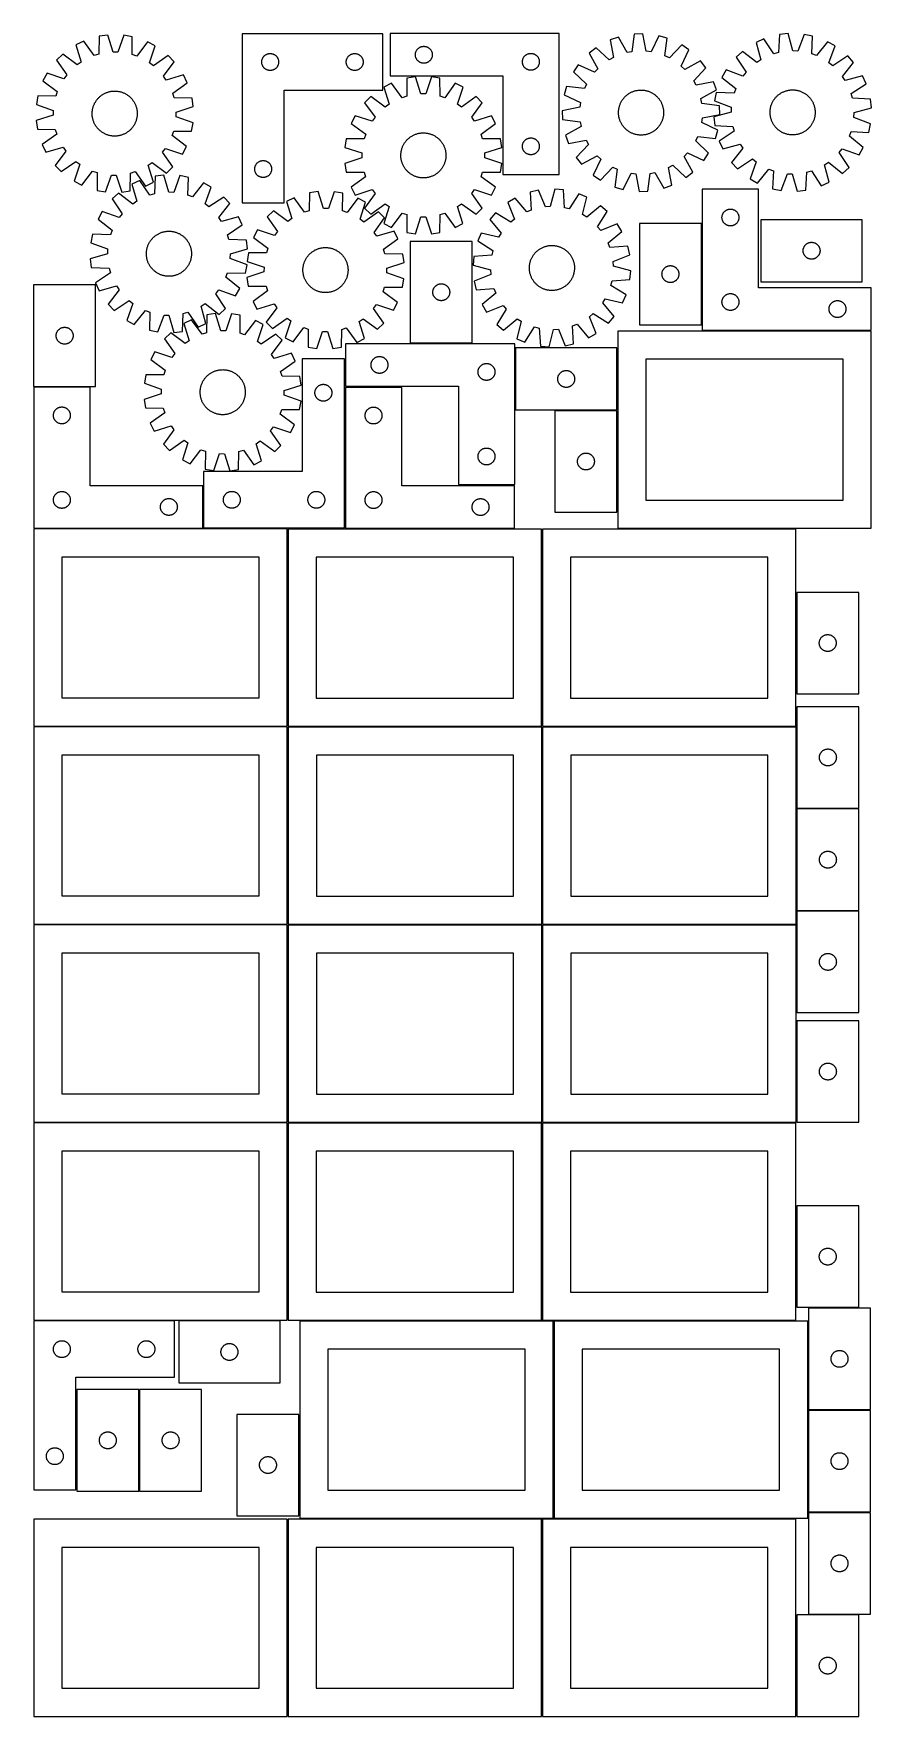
# Model space of a CAD drawing. Header units: millimetres. Extents: x 7 to 1493, y 7 to 2993.
import ezdxf

# ---------------------------------------------------------------- set-up
doc = ezdxf.new("R2010")
doc.units = ezdxf.units.MM
doc.layers.add('COMMON', color=5, linetype='CONTINUOUS', true_color=0x0000ff)
doc.layers.add('CUT', color=7, linetype='CONTINUOUS', true_color=0x000000)

msp = doc.modelspace()

# ---------------------------------------------------------------- linework, layer by layer
at = {"layer": 'COMMON'}
for p, q in [((1192.558076, 2476.667022), (1192.558076, 2656.667022)), ((675.014312, 2443.728063), (785.014312, 2443.728063)), ((861.090912, 2435.546663), (861.090912, 2325.546663)), ((1042.590914, 2325.546663), (1042.590914, 2435.546663)), ((6.566865, 2366.606583), (106.566865, 2366.606583)), ((559.027252, 2365.599137), (559.027252, 2116.046906)), ((931.840913, 2324.796662), (1041.840913, 2324.796662)), ((1042.590914, 2144.046662), (1042.590914, 2324.046662)), ((306.566865, 2115.106583), (6.566865, 2115.106583)), ((457.299607, 2114.099136), (457.299607, 1764.356582)), ((859.777253, 2114.849137), (559.777253, 2114.849137)), ((908.799608, 2114.099136), (908.799608, 1764.099136)), ((1043.340914, 2114.849136), (1359.549609, 2114.849136)), ((1360.299609, 2001.772614), (1360.299609, 1821.772614)), ((6.805466, 1763.606581), (456.549607, 1763.606581)), ((457.555466, 1762.599135), (457.555466, 1412.856581)), ((458.305467, 1763.349135), (908.049608, 1763.349135)), ((909.055467, 1762.599135), (909.055467, 1412.599135)), ((909.805468, 1763.349135), (1359.549609, 1763.349135)), ((1360.555468, 1762.599135), (1360.555468, 1618.750398)), ((1360.555468, 1617.250397), (1360.555468, 1437.250397)), ((1361.305469, 1618.000397), (1471.305469, 1618.000397)), ((1360.555468, 1435.750396), (1360.555468, 1412.599135)), ((1361.305469, 1436.500396), (1471.305469, 1436.500396)), ((456.805466, 1412.106581), (6.805466, 1412.106581)), ((457.555467, 1061.35658), (457.555467, 1411.099134)), ((458.305467, 1411.849134), (908.305467, 1411.849134)), ((909.055467, 1411.099134), (909.055467, 1061.099134)), ((909.805468, 1411.849134), (1359.805468, 1411.849134)), ((1360.555468, 1411.099134), (1360.555468, 1255.750396)), ((1360.555468, 1241.099134), (1360.555468, 1061.099134)), ((6.805466, 1060.606579), (456.549607, 1060.606579)), ((457.299607, 1059.599133), (457.299607, 709.856579)), ((908.049608, 1060.349134), (458.305467, 1060.349134)), ((908.799608, 1059.599133), (908.799608, 709.599133)), ((1359.549609, 1060.349134), (909.805468, 1060.349134)), ((1360.299609, 912.62381), (1360.299609, 732.62381)), ((6.601034, 709.106578), (256.601034, 709.106578)), ((443.969452, 709.106579), (263.969452, 709.106579)), ((929.673691, 708.049512), (929.673691, 358.049512)), ((1381.173692, 708.049512), (1381.173692, 551.103669)), ((82.351034, 586.48745), (82.351034, 408.356578)), ((193.851035, 586.48745), (193.851035, 406.48745)), ((478.173691, 362.64767), (478.173691, 542.64767)), ((1381.173692, 549.603668), (1381.173692, 369.603668)), ((1491.923693, 550.353669), (1381.923693, 550.353669)), ((457.299607, 356.549511), (457.299607, 6.549511)), ((478.923691, 357.299511), (908.049608, 357.299511)), ((908.799608, 356.549511), (908.799608, 6.549511)), ((909.549609, 357.299511), (928.923691, 357.299511)), ((930.423692, 357.299511), (1359.549609, 357.299511)), ((1360.299609, 186.549511), (1360.299609, 6.549511))]:
    msp.add_line(p, q, dxfattribs=at)
at = {"layer": 'CUT'}
for p, q in [((122.71572, 2988.817609), (122.118144, 2957.058868)), ((137.943003, 2991.022246), (122.71572, 2988.817609)), ((147.523422, 2960.737096), (137.943003, 2991.022246)), ((166.479327, 2990.642786), (156.097007, 2960.623089)), ((181.642604, 2988.034032), (166.479327, 2990.642786)), ((181.395497, 2956.27063), (181.642604, 2988.034032)), ((376.359701, 2993.157005), (376.359701, 2693.157005)), ((626.359701, 2993.157005), (376.359701, 2993.157005)), ((626.359701, 2893.157005), (626.359701, 2993.157005)), ((939.090419, 2993.486852), (639.090419, 2993.486852)), ((639.090419, 2993.486852), (639.090419, 2918.486852)), ((939.090419, 2743.486852), (939.090419, 2993.486852)), ((1044.420019, 2987.494244), (1029.948488, 2982.268795)), ((1059.902046, 2959.758318), (1044.420019, 2987.494244)), ((1072.448324, 2992.868249), (1068.323, 2961.372909)), ((1087.826322, 2993.365998), (1072.448324, 2992.868249)), ((1093.979732, 2962.203355), (1087.826322, 2993.365998)), ((1116.143483, 2989.815758), (1102.487471, 2961.136704)), ((1130.92264, 2985.537082), (1116.143483, 2989.815758)), ((1330.225568, 2991.747206), (1328.661215, 2960.021388)), ((1345.512921, 2993.48715), (1330.225568, 2991.747206)), ((1354.166714, 2962.92432), (1345.512921, 2993.48715)), ((1374.024458, 2992.238935), (1362.732853, 2962.5493)), ((1389.101267, 2989.169669), (1374.024458, 2992.238935)), ((1387.88708, 2957.42852), (1389.101267, 2989.169669)), ((58.348655, 2957.091824), (47.325378, 2946.357863)), ((83.900541, 2938.221852), (58.348655, 2957.091824)), ((95.458803, 2980.360288), (81.658068, 2973.558065)), ((81.658068, 2973.558065), (90.903729, 2943.169045)), ((113.928949, 2954.517911), (95.458803, 2980.360288)), ((156.097007, 2960.623089), (147.523422, 2960.737096)), ((208.665002, 2978.854934), (189.514232, 2953.512819)), ((222.279985, 2971.688151), (208.665002, 2978.854934)), ((212.229542, 2941.555721), (222.279985, 2971.688151)), ((420.352892, 2956.901759), (421.06842, 2957.192758)), ((421.06842, 2957.192758), (421.797979, 2957.446536)), ((421.797979, 2957.446536), (422.539634, 2957.662421)), ((422.539634, 2957.662421), (423.29142, 2957.839841)), ((423.29142, 2957.839841), (424.051342, 2957.978324)), ((424.051342, 2957.978324), (424.817386, 2958.077503)), ((424.817386, 2958.077503), (425.58752, 2958.137117)), ((425.58752, 2958.137117), (426.359701, 2958.157005)), ((426.359701, 2958.157005), (427.131882, 2958.137117)), ((427.131882, 2958.137117), (427.902016, 2958.077503)), ((427.902016, 2958.077503), (428.66806, 2957.978324)), ((428.66806, 2957.978324), (429.427982, 2957.839841)), ((429.427982, 2957.839841), (430.179768, 2957.662421)), ((430.179768, 2957.662421), (430.921423, 2957.446536)), ((430.921423, 2957.446536), (431.650982, 2957.192758)), ((431.650982, 2957.192758), (432.36651, 2956.901759)), ((570.352892, 2956.901759), (571.06842, 2957.192758)), ((571.06842, 2957.192758), (571.797979, 2957.446536)), ((571.797979, 2957.446536), (572.539634, 2957.662421)), ((572.539634, 2957.662421), (573.29142, 2957.839841)), ((573.29142, 2957.839841), (574.051342, 2957.978324)), ((574.051342, 2957.978324), (574.817386, 2958.077503)), ((574.817386, 2958.077503), (575.58752, 2958.137117)), ((575.58752, 2958.137117), (576.359701, 2958.157005)), ((576.359701, 2958.157005), (577.131882, 2958.137117)), ((577.131882, 2958.137117), (577.902016, 2958.077503)), ((577.902016, 2958.077503), (578.66806, 2957.978324)), ((578.66806, 2957.978324), (579.427982, 2957.839841)), ((579.427982, 2957.839841), (580.179768, 2957.662421)), ((580.179768, 2957.662421), (580.921423, 2957.446536)), ((580.921423, 2957.446536), (581.650982, 2957.192758)), ((581.650982, 2957.192758), (582.36651, 2956.901759)), ((684.110308, 2956.759033), (684.169921, 2957.529167)), ((684.169921, 2957.529167), (684.269101, 2958.295211)), ((684.269101, 2958.295211), (684.407584, 2959.055133)), ((684.407584, 2959.055133), (684.585003, 2959.806919)), ((684.585003, 2959.806919), (684.800888, 2960.548574)), ((684.800888, 2960.548574), (685.054667, 2961.278133)), ((685.054667, 2961.278133), (685.345666, 2961.993661)), ((685.345666, 2961.993661), (685.673113, 2962.693259)), ((685.673113, 2962.693259), (686.036141, 2963.375073)), ((686.036141, 2963.375073), (686.433786, 2964.037295)), ((686.433786, 2964.037295), (686.864994, 2964.678168)), ((686.864994, 2964.678168), (687.328622, 2965.295994)), ((687.328622, 2965.295994), (687.82344, 2965.889134)), ((687.82344, 2965.889134), (688.348136, 2966.456014)), ((688.348136, 2966.456014), (688.901319, 2966.995132)), ((688.901319, 2966.995132), (689.481521, 2967.505059)), ((689.481521, 2967.505059), (690.087205, 2967.984441)), ((690.087205, 2967.984441), (690.716763, 2968.432007)), ((690.716763, 2968.432007), (691.368527, 2968.846571)), ((691.368527, 2968.846571), (692.040768, 2969.227034)), ((692.040768, 2969.227034), (692.731703, 2969.572386)), ((692.731703, 2969.572386), (693.439501, 2969.881711)), ((693.439501, 2969.881711), (694.162283, 2970.15419)), ((694.162283, 2970.15419), (694.898135, 2970.3891)), ((694.898135, 2970.3891), (695.645103, 2970.585818)), ((695.645103, 2970.585818), (696.401208, 2970.743821)), ((696.401208, 2970.743821), (697.164444, 2970.862692)), ((697.164444, 2970.862692), (697.932787, 2970.942115)), ((697.932787, 2970.942115), (698.7042, 2970.981879)), ((698.7042, 2970.981879), (699.476638, 2970.981879)), ((699.476638, 2970.981879), (700.248051, 2970.942115)), ((700.248051, 2970.942115), (701.016394, 2970.862692)), ((701.016394, 2970.862692), (701.779631, 2970.743821)), ((701.779631, 2970.743821), (702.535735, 2970.585818)), ((702.535735, 2970.585818), (703.282704, 2970.3891)), ((703.282704, 2970.3891), (704.018555, 2970.15419)), ((704.018555, 2970.15419), (704.741338, 2969.881711)), ((704.741338, 2969.881711), (705.449135, 2969.572386)), ((705.449135, 2969.572386), (706.14007, 2969.227034)), ((706.14007, 2969.227034), (706.812311, 2968.846571)), ((706.812311, 2968.846571), (707.464075, 2968.432007)), ((707.464075, 2968.432007), (708.093633, 2967.984441)), ((708.093633, 2967.984441), (708.699317, 2967.505059)), ((708.699317, 2967.505059), (709.279519, 2966.995132)), ((709.279519, 2966.995132), (709.832702, 2966.456014)), ((709.832702, 2966.456014), (710.357398, 2965.889134)), ((710.357398, 2965.889134), (710.852216, 2965.295994)), ((710.852216, 2965.295994), (711.315844, 2964.678168)), ((711.315844, 2964.678168), (711.747053, 2964.037295)), ((711.747053, 2964.037295), (712.144698, 2963.375073)), ((712.144698, 2963.375073), (712.507725, 2962.693259)), ((712.507725, 2962.693259), (712.835173, 2961.993661)), ((712.835173, 2961.993661), (713.126171, 2961.278133)), ((713.126171, 2961.278133), (713.37995, 2960.548574)), ((713.37995, 2960.548574), (713.595835, 2959.806919)), ((713.595835, 2959.806919), (713.773254, 2959.055133)), ((713.773254, 2959.055133), (713.911738, 2958.295211)), ((713.911738, 2958.295211), (714.010917, 2957.529167)), ((714.010917, 2957.529167), (714.07053, 2956.759033)), ((882.040768, 2956.727034), (882.731703, 2957.072386)), ((882.731703, 2957.072386), (883.439501, 2957.381711)), ((883.439501, 2957.381711), (884.162283, 2957.65419)), ((884.162283, 2957.65419), (884.898135, 2957.8891)), ((884.898135, 2957.8891), (885.645103, 2958.085818)), ((885.645103, 2958.085818), (886.401208, 2958.243821)), ((886.401208, 2958.243821), (887.164444, 2958.362692)), ((887.164444, 2958.362692), (887.932787, 2958.442115)), ((887.932787, 2958.442115), (888.7042, 2958.481879)), ((888.7042, 2958.481879), (889.476638, 2958.481879)), ((889.476638, 2958.481879), (890.248051, 2958.442115)), ((890.248051, 2958.442115), (891.016394, 2958.362692)), ((891.016394, 2958.362692), (891.779631, 2958.243821)), ((891.779631, 2958.243821), (892.535735, 2958.085818)), ((892.535735, 2958.085818), (893.282704, 2957.8891)), ((893.282704, 2957.8891), (894.018555, 2957.65419)), ((894.018555, 2957.65419), (894.741338, 2957.381711)), ((894.741338, 2957.381711), (895.449135, 2957.072386)), ((895.449135, 2957.072386), (896.14007, 2956.727034)), ((1004.952644, 2968.49659), (992.804152, 2959.054943)), ((992.804152, 2959.054943), (1007.979191, 2931.149873)), ((1028.247799, 2946.902366), (1004.952644, 2968.49659)), ((1029.948488, 2982.268795), (1035.757667, 2951.040151)), ((1068.323, 2961.372909), (1059.902046, 2959.758318)), ((1102.487471, 2961.136704), (1093.979732, 2962.203355)), ((1127.145094, 2953.998139), (1130.92264, 2985.537082)), ((1156.756776, 2973.410119), (1134.906822, 2950.354658)), ((1156.151677, 2935.945855), (1169.490406, 2964.773846)), ((1169.490406, 2964.773846), (1156.756776, 2973.410119)), ((1264.9223, 2961.996109), (1253.577286, 2951.602784)), ((1289.887747, 2942.356832), (1264.9223, 2961.996109)), ((1302.723765, 2984.12378), (1288.722301, 2977.744943)), ((1288.722301, 2977.744943), (1297.03833, 2947.088485)), ((1320.398446, 2957.73097), (1302.723765, 2984.12378)), ((1328.661215, 2960.021388), (1320.398446, 2957.73097)), ((1362.732853, 2962.5493), (1354.166714, 2962.92432)), ((1395.918074, 2954.424773), (1387.88708, 2957.42852)), ((1415.83163, 2979.171995), (1395.918074, 2954.424773)), ((1429.222072, 2971.59396), (1415.83163, 2979.171995)), ((1418.258757, 2941.781538), (1429.222072, 2971.59396)), ((47.325378, 2946.357863), (65.509248, 2920.313255)), ((90.903729, 2943.169045), (83.900541, 2938.221852)), ((122.118144, 2957.058868), (113.928949, 2954.517911)), ((189.514232, 2953.512819), (181.395497, 2956.27063)), ((219.098707, 2936.42406), (212.229542, 2941.555721)), ((245.143315, 2954.60793), (219.098707, 2936.42406)), ((237.007304, 2918.032767), (255.877276, 2943.584654)), ((255.877276, 2943.584654), (245.143315, 2954.60793)), ((411.364674, 2943.543224), (411.404438, 2944.314637)), ((411.364674, 2942.770787), (411.364674, 2943.543224)), ((411.404438, 2941.999373), (411.364674, 2942.770787)), ((411.404438, 2944.314637), (411.483861, 2945.082981)), ((411.483861, 2941.23103), (411.404438, 2941.999373)), ((411.483861, 2945.082981), (411.602732, 2945.846217)), ((411.602732, 2940.467794), (411.483861, 2941.23103)), ((411.602732, 2945.846217), (411.760735, 2946.602321)), ((411.760735, 2939.711689), (411.602732, 2940.467794)), ((411.760735, 2946.602321), (411.957453, 2947.34929)), ((411.957453, 2938.964721), (411.760735, 2939.711689)), ((411.957453, 2947.34929), (412.192363, 2948.085141)), ((412.192363, 2938.22887), (411.957453, 2938.964721)), ((412.192363, 2948.085141), (412.464841, 2948.807924)), ((412.464841, 2937.506087), (412.192363, 2938.22887)), ((412.464841, 2948.807924), (412.774167, 2949.515721)), ((412.774167, 2936.798289), (412.464841, 2937.506087)), ((412.774167, 2949.515721), (413.119519, 2950.206656)), ((413.119519, 2936.107354), (412.774167, 2936.798289)), ((413.119519, 2950.206656), (413.499982, 2950.878897)), ((413.499982, 2935.435113), (413.119519, 2936.107354)), ((413.499982, 2950.878897), (413.914546, 2951.530661)), ((413.914546, 2934.783349), (413.499982, 2935.435113)), ((413.914546, 2951.530661), (414.362112, 2952.160219)), ((414.362112, 2934.153791), (413.914546, 2934.783349)), ((414.362112, 2952.160219), (414.841494, 2952.765903)), ((414.841494, 2933.548108), (414.362112, 2934.153791)), ((414.841494, 2952.765903), (415.351421, 2953.346105)), ((415.351421, 2932.967905), (414.841494, 2933.548108)), ((415.351421, 2953.346105), (415.890539, 2953.899288)), ((415.890539, 2932.414722), (415.351421, 2932.967905)), ((415.890539, 2953.899288), (416.457419, 2954.423984)), ((416.457419, 2931.890026), (415.890539, 2932.414722)), ((416.457419, 2954.423984), (417.050559, 2954.918802)), ((417.050559, 2931.395208), (416.457419, 2931.890026)), ((417.050559, 2954.918802), (417.668385, 2955.38243)), ((417.668385, 2930.93158), (417.050559, 2931.395208)), ((417.668385, 2955.38243), (418.309258, 2955.813639)), ((418.309258, 2930.500372), (417.668385, 2930.93158)), ((418.309258, 2955.813639), (418.97148, 2956.211284)), ((418.97148, 2930.102727), (418.309258, 2930.500372)), ((418.97148, 2956.211284), (419.653294, 2956.574312)), ((419.653294, 2929.739699), (418.97148, 2930.102727)), ((419.653294, 2956.574312), (420.352892, 2956.901759)), ((420.352892, 2929.412252), (419.653294, 2929.739699)), ((421.06842, 2929.121253), (420.352892, 2929.412252)), ((421.797979, 2928.867475), (421.06842, 2929.121253)), ((422.539634, 2928.651589), (421.797979, 2928.867475)), ((423.29142, 2928.47417), (422.539634, 2928.651589)), ((424.051342, 2928.335687), (423.29142, 2928.47417)), ((424.817386, 2928.236507), (424.051342, 2928.335687)), ((425.58752, 2928.176894), (424.817386, 2928.236507)), ((426.359701, 2928.157005), (425.58752, 2928.176894)), ((427.131882, 2928.176894), (426.359701, 2928.157005)), ((427.902016, 2928.236507), (427.131882, 2928.176894)), ((428.66806, 2928.335687), (427.902016, 2928.236507)), ((429.427982, 2928.47417), (428.66806, 2928.335687)), ((430.179768, 2928.651589), (429.427982, 2928.47417)), ((430.921423, 2928.867475), (430.179768, 2928.651589)), ((431.650982, 2929.121253), (430.921423, 2928.867475)), ((432.36651, 2929.412252), (431.650982, 2929.121253)), ((432.36651, 2956.901759), (433.066108, 2956.574312)), ((433.066108, 2929.739699), (432.36651, 2929.412252)), ((433.066108, 2956.574312), (433.747922, 2956.211284)), ((433.747922, 2930.102727), (433.066108, 2929.739699)), ((433.747922, 2956.211284), (434.410144, 2955.813639)), ((434.410144, 2930.500372), (433.747922, 2930.102727)), ((434.410144, 2955.813639), (435.051017, 2955.38243)), ((435.051017, 2930.93158), (434.410144, 2930.500372)), ((435.051017, 2955.38243), (435.668843, 2954.918802)), ((435.668843, 2931.395208), (435.051017, 2930.93158)), ((435.668843, 2954.918802), (436.261983, 2954.423984)), ((436.261983, 2931.890026), (435.668843, 2931.395208)), ((436.261983, 2954.423984), (436.828863, 2953.899288)), ((436.828863, 2932.414722), (436.261983, 2931.890026)), ((436.828863, 2953.899288), (437.367981, 2953.346105)), ((437.367981, 2932.967905), (436.828863, 2932.414722)), ((437.367981, 2953.346105), (437.877908, 2952.765903)), ((437.877908, 2933.548108), (437.367981, 2932.967905)), ((437.877908, 2952.765903), (438.35729, 2952.160219)), ((438.35729, 2934.153791), (437.877908, 2933.548108)), ((438.35729, 2952.160219), (438.804856, 2951.530661)), ((438.804856, 2934.783349), (438.35729, 2934.153791)), ((438.804856, 2951.530661), (439.21942, 2950.878897)), ((439.21942, 2935.435113), (438.804856, 2934.783349)), ((439.21942, 2950.878897), (439.599883, 2950.206656)), ((439.599883, 2936.107354), (439.21942, 2935.435113)), ((439.599883, 2950.206656), (439.945235, 2949.515721)), ((439.945235, 2936.798289), (439.599883, 2936.107354)), ((439.945235, 2949.515721), (440.254561, 2948.807924)), ((440.254561, 2937.506087), (439.945235, 2936.798289)), ((440.254561, 2948.807924), (440.527039, 2948.085141)), ((440.527039, 2938.22887), (440.254561, 2937.506087)), ((440.527039, 2948.085141), (440.761949, 2947.34929)), ((440.761949, 2938.964721), (440.527039, 2938.22887)), ((440.761949, 2947.34929), (440.958667, 2946.602321)), ((440.958667, 2939.711689), (440.761949, 2938.964721)), ((440.958667, 2946.602321), (441.11667, 2945.846217)), ((441.11667, 2940.467794), (440.958667, 2939.711689)), ((441.11667, 2945.846217), (441.235541, 2945.082981)), ((441.235541, 2941.23103), (441.11667, 2940.467794)), ((441.235541, 2945.082981), (441.314964, 2944.314637)), ((441.314964, 2941.999373), (441.235541, 2941.23103)), ((441.314964, 2944.314637), (441.354728, 2943.543224)), ((441.354728, 2942.770787), (441.314964, 2941.999373)), ((441.354728, 2943.543224), (441.354728, 2942.770787)), ((561.364674, 2943.543224), (561.404438, 2944.314637)), ((561.364674, 2942.770787), (561.364674, 2943.543224)), ((561.404438, 2941.999373), (561.364674, 2942.770787)), ((561.404438, 2944.314637), (561.483861, 2945.082981)), ((561.483861, 2941.23103), (561.404438, 2941.999373)), ((561.483861, 2945.082981), (561.602732, 2945.846217)), ((561.602732, 2940.467794), (561.483861, 2941.23103)), ((561.602732, 2945.846217), (561.760735, 2946.602321)), ((561.760735, 2939.711689), (561.602732, 2940.467794)), ((561.760735, 2946.602321), (561.957453, 2947.34929)), ((561.957453, 2938.964721), (561.760735, 2939.711689)), ((561.957453, 2947.34929), (562.192363, 2948.085141)), ((562.192363, 2938.22887), (561.957453, 2938.964721)), ((562.192363, 2948.085141), (562.464841, 2948.807924)), ((562.464841, 2937.506087), (562.192363, 2938.22887)), ((562.464841, 2948.807924), (562.774167, 2949.515721)), ((562.774167, 2936.798289), (562.464841, 2937.506087)), ((562.774167, 2949.515721), (563.119519, 2950.206656)), ((563.119519, 2936.107354), (562.774167, 2936.798289)), ((563.119519, 2950.206656), (563.499982, 2950.878897)), ((563.499982, 2935.435113), (563.119519, 2936.107354)), ((563.499982, 2950.878897), (563.914546, 2951.530661)), ((563.914546, 2934.783349), (563.499982, 2935.435113)), ((563.914546, 2951.530661), (564.362112, 2952.160219)), ((564.362112, 2934.153791), (563.914546, 2934.783349)), ((564.362112, 2952.160219), (564.841494, 2952.765903)), ((564.841494, 2933.548108), (564.362112, 2934.153791)), ((564.841494, 2952.765903), (565.351421, 2953.346105)), ((565.351421, 2932.967905), (564.841494, 2933.548108)), ((565.351421, 2953.346105), (565.890539, 2953.899288)), ((565.890539, 2932.414722), (565.351421, 2932.967905)), ((565.890539, 2953.899288), (566.457419, 2954.423984)), ((566.457419, 2931.890026), (565.890539, 2932.414722)), ((566.457419, 2954.423984), (567.050559, 2954.918802)), ((567.050559, 2931.395208), (566.457419, 2931.890026)), ((567.050559, 2954.918802), (567.668385, 2955.38243)), ((567.668385, 2930.93158), (567.050559, 2931.395208)), ((567.668385, 2955.38243), (568.309258, 2955.813639)), ((568.309258, 2930.500372), (567.668385, 2930.93158)), ((568.309258, 2955.813639), (568.97148, 2956.211284)), ((568.97148, 2930.102727), (568.309258, 2930.500372)), ((568.97148, 2956.211284), (569.653294, 2956.574312)), ((569.653294, 2929.739699), (568.97148, 2930.102727)), ((569.653294, 2956.574312), (570.352892, 2956.901759)), ((570.352892, 2929.412252), (569.653294, 2929.739699)), ((571.06842, 2929.121253), (570.352892, 2929.412252)), ((571.797979, 2928.867475), (571.06842, 2929.121253)), ((572.539634, 2928.651589), (571.797979, 2928.867475)), ((573.29142, 2928.47417), (572.539634, 2928.651589)), ((574.051342, 2928.335687), (573.29142, 2928.47417)), ((574.817386, 2928.236507), (574.051342, 2928.335687)), ((575.58752, 2928.176894), (574.817386, 2928.236507)), ((576.359701, 2928.157005), (575.58752, 2928.176894)), ((577.131882, 2928.176894), (576.359701, 2928.157005)), ((577.902016, 2928.236507), (577.131882, 2928.176894)), ((578.66806, 2928.335687), (577.902016, 2928.236507)), ((579.427982, 2928.47417), (578.66806, 2928.335687)), ((580.179768, 2928.651589), (579.427982, 2928.47417)), ((580.921423, 2928.867475), (580.179768, 2928.651589)), ((581.650982, 2929.121253), (580.921423, 2928.867475)), ((582.36651, 2929.412252), (581.650982, 2929.121253)), ((582.36651, 2956.901759), (583.066108, 2956.574312)), ((583.066108, 2929.739699), (582.36651, 2929.412252)), ((583.066108, 2956.574312), (583.747922, 2956.211284)), ((583.747922, 2930.102727), (583.066108, 2929.739699)), ((583.747922, 2956.211284), (584.410144, 2955.813639)), ((584.410144, 2930.500372), (583.747922, 2930.102727)), ((584.410144, 2955.813639), (585.051017, 2955.38243)), ((585.051017, 2930.93158), (584.410144, 2930.500372)), ((585.051017, 2955.38243), (585.668843, 2954.918802)), ((585.668843, 2931.395208), (585.051017, 2930.93158)), ((585.668843, 2954.918802), (586.261983, 2954.423984)), ((586.261983, 2931.890026), (585.668843, 2931.395208)), ((586.261983, 2954.423984), (586.828863, 2953.899288)), ((586.828863, 2932.414722), (586.261983, 2931.890026)), ((586.828863, 2953.899288), (587.367981, 2953.346105)), ((587.367981, 2932.967905), (586.828863, 2932.414722)), ((587.367981, 2953.346105), (587.877908, 2952.765903)), ((587.877908, 2933.548108), (587.367981, 2932.967905)), ((587.877908, 2952.765903), (588.35729, 2952.160219)), ((588.35729, 2934.153791), (587.877908, 2933.548108)), ((588.35729, 2952.160219), (588.804856, 2951.530661)), ((588.804856, 2934.783349), (588.35729, 2934.153791)), ((588.804856, 2951.530661), (589.21942, 2950.878897)), ((589.21942, 2935.435113), (588.804856, 2934.783349)), ((589.21942, 2950.878897), (589.599883, 2950.206656)), ((589.599883, 2936.107354), (589.21942, 2935.435113)), ((589.599883, 2950.206656), (589.945235, 2949.515721)), ((589.945235, 2936.798289), (589.599883, 2936.107354)), ((589.945235, 2949.515721), (590.254561, 2948.807924)), ((590.254561, 2937.506087), (589.945235, 2936.798289)), ((590.254561, 2948.807924), (590.527039, 2948.085141)), ((590.527039, 2938.22887), (590.254561, 2937.506087)), ((590.527039, 2948.085141), (590.761949, 2947.34929)), ((590.761949, 2938.964721), (590.527039, 2938.22887)), ((590.761949, 2947.34929), (590.958667, 2946.602321)), ((590.958667, 2939.711689), (590.761949, 2938.964721)), ((590.958667, 2946.602321), (591.11667, 2945.846217)), ((591.11667, 2940.467794), (590.958667, 2939.711689)), ((591.11667, 2945.846217), (591.235541, 2945.082981)), ((591.235541, 2941.23103), (591.11667, 2940.467794)), ((591.235541, 2945.082981), (591.314964, 2944.314637)), ((591.314964, 2941.999373), (591.235541, 2941.23103)), ((591.314964, 2944.314637), (591.354728, 2943.543224)), ((591.354728, 2942.770787), (591.314964, 2941.999373)), ((591.354728, 2943.543224), (591.354728, 2942.770787)), ((684.090419, 2955.986852), (684.110308, 2956.759033)), ((684.110308, 2955.214671), (684.090419, 2955.986852)), ((684.169921, 2954.444537), (684.110308, 2955.214671)), ((684.269101, 2953.678493), (684.169921, 2954.444537)), ((684.407584, 2952.918571), (684.269101, 2953.678493)), ((684.585003, 2952.166785), (684.407584, 2952.918571)), ((684.800888, 2951.425129), (684.585003, 2952.166785)), ((685.054667, 2950.695571), (684.800888, 2951.425129)), ((685.345666, 2949.980043), (685.054667, 2950.695571)), ((685.673113, 2949.280445), (685.345666, 2949.980043)), ((686.036141, 2948.598631), (685.673113, 2949.280445)), ((686.433786, 2947.936409), (686.036141, 2948.598631)), ((686.864994, 2947.295536), (686.433786, 2947.936409)), ((687.328622, 2946.67771), (686.864994, 2947.295536)), ((687.82344, 2946.08457), (687.328622, 2946.67771)), ((688.348136, 2945.51769), (687.82344, 2946.08457)), ((688.901319, 2944.978571), (688.348136, 2945.51769)), ((689.481521, 2944.468645), (688.901319, 2944.978571)), ((690.087205, 2943.989263), (689.481521, 2944.468645)), ((690.716763, 2943.541697), (690.087205, 2943.989263)), ((691.368527, 2943.127133), (690.716763, 2943.541697)), ((692.040768, 2942.74667), (691.368527, 2943.127133)), ((692.731703, 2942.401318), (692.040768, 2942.74667)), ((693.439501, 2942.091992), (692.731703, 2942.401318)), ((694.162283, 2941.819514), (693.439501, 2942.091992)), ((694.898135, 2941.584604), (694.162283, 2941.819514)), ((695.645103, 2941.387886), (694.898135, 2941.584604)), ((696.401208, 2941.229883), (695.645103, 2941.387886)), ((697.164444, 2941.111012), (696.401208, 2941.229883)), ((697.932787, 2941.031589), (697.164444, 2941.111012)), ((698.7042, 2940.991825), (697.932787, 2941.031589)), ((699.476638, 2940.991825), (698.7042, 2940.991825)), ((700.248051, 2941.031589), (699.476638, 2940.991825)), ((701.016394, 2941.111012), (700.248051, 2941.031589)), ((701.779631, 2941.229883), (701.016394, 2941.111012)), ((702.535735, 2941.387886), (701.779631, 2941.229883)), ((703.282704, 2941.584604), (702.535735, 2941.387886)), ((704.018555, 2941.819514), (703.282704, 2941.584604)), ((704.741338, 2942.091992), (704.018555, 2941.819514)), ((705.449135, 2942.401318), (704.741338, 2942.091992)), ((706.14007, 2942.74667), (705.449135, 2942.401318)), ((706.812311, 2943.127133), (706.14007, 2942.74667)), ((707.464075, 2943.541697), (706.812311, 2943.127133)), ((708.093633, 2943.989263), (707.464075, 2943.541697)), ((708.699317, 2944.468645), (708.093633, 2943.989263)), ((709.279519, 2944.978571), (708.699317, 2944.468645)), ((709.832702, 2945.51769), (709.279519, 2944.978571)), ((710.357398, 2946.08457), (709.832702, 2945.51769)), ((710.852216, 2946.67771), (710.357398, 2946.08457)), ((711.315844, 2947.295536), (710.852216, 2946.67771)), ((711.747053, 2947.936409), (711.315844, 2947.295536)), ((712.144698, 2948.598631), (711.747053, 2947.936409)), ((712.507725, 2949.280445), (712.144698, 2948.598631)), ((712.835173, 2949.980043), (712.507725, 2949.280445)), ((713.126171, 2950.695571), (712.835173, 2949.980043)), ((713.37995, 2951.425129), (713.126171, 2950.695571)), ((713.595835, 2952.166785), (713.37995, 2951.425129)), ((713.773254, 2952.918571), (713.595835, 2952.166785)), ((713.911738, 2953.678493), (713.773254, 2952.918571)), ((714.010917, 2954.444537), (713.911738, 2953.678493)), ((714.07053, 2955.214671), (714.010917, 2954.444537)), ((714.07053, 2956.759033), (714.090419, 2955.986852)), ((714.090419, 2955.986852), (714.07053, 2955.214671)), ((874.090419, 2943.486852), (874.110308, 2944.259033)), ((874.110308, 2942.714671), (874.090419, 2943.486852)), ((874.110308, 2944.259033), (874.169921, 2945.029167)), ((874.169921, 2941.944537), (874.110308, 2942.714671)), ((874.169921, 2945.029167), (874.269101, 2945.795211)), ((874.269101, 2941.178493), (874.169921, 2941.944537)), ((874.269101, 2945.795211), (874.407584, 2946.555133)), ((874.407584, 2940.418571), (874.269101, 2941.178493)), ((874.407584, 2946.555133), (874.585003, 2947.306919)), ((874.585003, 2939.666785), (874.407584, 2940.418571)), ((874.585003, 2947.306919), (874.800888, 2948.048574)), ((874.800888, 2938.925129), (874.585003, 2939.666785)), ((874.800888, 2948.048574), (875.054667, 2948.778133)), ((875.054667, 2938.195571), (874.800888, 2938.925129)), ((875.054667, 2948.778133), (875.345666, 2949.493661)), ((875.345666, 2937.480043), (875.054667, 2938.195571)), ((875.345666, 2949.493661), (875.673113, 2950.193259)), ((875.673113, 2936.780445), (875.345666, 2937.480043)), ((875.673113, 2950.193259), (876.036141, 2950.875073)), ((876.036141, 2936.098631), (875.673113, 2936.780445)), ((876.036141, 2950.875073), (876.433786, 2951.537295)), ((876.433786, 2935.436409), (876.036141, 2936.098631)), ((876.433786, 2951.537295), (876.864994, 2952.178168)), ((876.864994, 2934.795536), (876.433786, 2935.436409)), ((876.864994, 2952.178168), (877.328622, 2952.795994)), ((877.328622, 2934.17771), (876.864994, 2934.795536)), ((877.328622, 2952.795994), (877.82344, 2953.389134)), ((877.82344, 2933.58457), (877.328622, 2934.17771)), ((877.82344, 2953.389134), (878.348136, 2953.956014)), ((878.348136, 2933.01769), (877.82344, 2933.58457)), ((878.348136, 2953.956014), (878.901319, 2954.495132)), ((878.901319, 2932.478571), (878.348136, 2933.01769)), ((878.901319, 2954.495132), (879.481521, 2955.005059)), ((879.481521, 2931.968645), (878.901319, 2932.478571)), ((879.481521, 2955.005059), (880.087205, 2955.484441)), ((880.087205, 2931.489263), (879.481521, 2931.968645)), ((880.087205, 2955.484441), (880.716763, 2955.932007)), ((880.716763, 2931.041697), (880.087205, 2931.489263)), ((880.716763, 2955.932007), (881.368527, 2956.346571)), ((881.368527, 2930.627133), (880.716763, 2931.041697)), ((881.368527, 2956.346571), (882.040768, 2956.727034)), ((882.040768, 2930.24667), (881.368527, 2930.627133)), ((882.731703, 2929.901318), (882.040768, 2930.24667)), ((883.439501, 2929.591992), (882.731703, 2929.901318)), ((884.162283, 2929.319514), (883.439501, 2929.591992)), ((884.898135, 2929.084604), (884.162283, 2929.319514)), ((885.645103, 2928.887886), (884.898135, 2929.084604)), ((886.401208, 2928.729883), (885.645103, 2928.887886)), ((887.164444, 2928.611012), (886.401208, 2928.729883)), ((887.932787, 2928.531589), (887.164444, 2928.611012)), ((888.7042, 2928.491825), (887.932787, 2928.531589)), ((889.476638, 2928.491825), (888.7042, 2928.491825)), ((890.248051, 2928.531589), (889.476638, 2928.491825)), ((891.016394, 2928.611012), (890.248051, 2928.531589)), ((891.779631, 2928.729883), (891.016394, 2928.611012)), ((892.535735, 2928.887886), (891.779631, 2928.729883)), ((893.282704, 2929.084604), (892.535735, 2928.887886)), ((894.018555, 2929.319514), (893.282704, 2929.084604)), ((894.741338, 2929.591992), (894.018555, 2929.319514)), ((895.449135, 2929.901318), (894.741338, 2929.591992)), ((896.14007, 2930.24667), (895.449135, 2929.901318)), ((896.14007, 2956.727034), (896.812311, 2956.346571)), ((896.812311, 2930.627133), (896.14007, 2930.24667)), ((896.812311, 2956.346571), (897.464075, 2955.932007)), ((897.464075, 2931.041697), (896.812311, 2930.627133)), ((897.464075, 2955.932007), (898.093633, 2955.484441)), ((898.093633, 2931.489263), (897.464075, 2931.041697)), ((898.093633, 2955.484441), (898.699317, 2955.005059)), ((898.699317, 2931.968645), (898.093633, 2931.489263)), ((898.699317, 2955.005059), (899.279519, 2954.495132)), ((899.279519, 2932.478571), (898.699317, 2931.968645)), ((899.279519, 2954.495132), (899.832702, 2953.956014)), ((899.832702, 2933.01769), (899.279519, 2932.478571)), ((899.832702, 2953.956014), (900.357398, 2953.389134)), ((900.357398, 2933.58457), (899.832702, 2933.01769)), ((900.357398, 2953.389134), (900.852216, 2952.795994)), ((900.852216, 2934.17771), (900.357398, 2933.58457)), ((900.852216, 2952.795994), (901.315844, 2952.178168)), ((901.315844, 2934.795536), (900.852216, 2934.17771)), ((901.315844, 2952.178168), (901.747053, 2951.537295)), ((901.747053, 2935.436409), (901.315844, 2934.795536)), ((901.747053, 2951.537295), (902.144698, 2950.875073)), ((902.144698, 2936.098631), (901.747053, 2935.436409)), ((902.144698, 2950.875073), (902.507725, 2950.193259)), ((902.507725, 2936.780445), (902.144698, 2936.098631)), ((902.507725, 2950.193259), (902.835173, 2949.493661)), ((902.835173, 2937.480043), (902.507725, 2936.780445)), ((902.835173, 2949.493661), (903.126171, 2948.778133)), ((903.126171, 2938.195571), (902.835173, 2937.480043)), ((903.126171, 2948.778133), (903.37995, 2948.048574)), ((903.37995, 2938.925129), (903.126171, 2938.195571)), ((903.37995, 2948.048574), (903.595835, 2947.306919)), ((903.595835, 2939.666785), (903.37995, 2938.925129)), ((903.595835, 2947.306919), (903.773254, 2946.555133)), ((903.773254, 2940.418571), (903.595835, 2939.666785)), ((903.773254, 2946.555133), (903.911738, 2945.795211)), ((903.911738, 2941.178493), (903.773254, 2940.418571)), ((903.911738, 2945.795211), (904.010917, 2945.029167)), ((904.010917, 2941.944537), (903.911738, 2941.178493)), ((904.010917, 2945.029167), (904.07053, 2944.259033)), ((904.07053, 2942.714671), (904.010917, 2941.944537)), ((904.07053, 2944.259033), (904.090419, 2943.486852)), ((904.090419, 2943.486852), (904.07053, 2942.714671)), ((973.287538, 2938.232657), (964.651265, 2925.499027)), ((1002.115529, 2924.893929), (973.287538, 2938.232657)), ((1007.979191, 2931.149873), (1002.115529, 2924.893929)), ((1035.757667, 2951.040151), (1028.247799, 2946.902366)), ((1134.906822, 2950.354658), (1127.145094, 2953.998139)), ((1162.407622, 2930.082192), (1156.151677, 2935.945855)), ((1190.312692, 2945.257231), (1162.407622, 2930.082192)), ((1178.160115, 2909.813584), (1199.754338, 2933.10874)), ((1199.754338, 2933.10874), (1190.312692, 2945.257231)), ((1235.808797, 2929.270149), (1228.230761, 2915.879707)), ((1265.621218, 2918.306834), (1235.808797, 2929.270149)), ((1253.577286, 2951.602784), (1270.959666, 2925.016554)), ((1297.03833, 2947.088485), (1289.887747, 2942.356832)), ((1424.968478, 2936.443091), (1418.258757, 2941.781538)), ((1451.554708, 2953.825471), (1424.968478, 2936.443091)), ((1442.308756, 2917.515009), (1461.948032, 2942.480456)), ((1461.948032, 2942.480456), (1451.554708, 2953.825471)), ((30.245157, 2923.494532), (23.078374, 2909.879549)), ((23.078374, 2909.879549), (48.420489, 2890.72878)), ((60.377587, 2913.444089), (30.245157, 2923.494532)), ((65.509248, 2920.313255), (60.377587, 2913.444089)), ((241.954498, 2911.029579), (237.007304, 2918.032767)), ((272.343517, 2920.275241), (241.954498, 2911.029579)), ((253.303364, 2888.004359), (279.145741, 2906.474505)), ((279.145741, 2906.474505), (272.343517, 2920.275241)), ((641.695022, 2905.416798), (627.985806, 2898.431962)), ((627.985806, 2898.431962), (637.634083, 2868.168362)), ((639.090419, 2918.486852), (839.090419, 2918.486852)), ((660.506611, 2879.821899), (641.695022, 2905.416798)), ((668.837262, 2914.235224), (668.661352, 2882.471348)), ((684.033934, 2916.641817), (668.837262, 2914.235224)), ((694.015561, 2886.486521), (684.033934, 2916.641817)), ((712.572782, 2916.641225), (702.589904, 2886.486343)), ((727.769354, 2914.234001), (712.572782, 2916.641225)), ((727.943946, 2882.470118), (727.769354, 2914.234001)), ((754.911228, 2905.414449), (736.098577, 2879.820331)), ((768.620155, 2898.429044), (754.911228, 2905.414449)), ((758.970622, 2868.165844), (768.620155, 2898.429044)), ((839.090419, 2918.486852), (839.090419, 2743.486852)), ((952.524302, 2899.664891), (948.245626, 2884.885734)), ((984.063245, 2895.887346), (952.524302, 2899.664891)), ((964.651265, 2925.499027), (987.706726, 2903.649073)), ((987.706726, 2903.649073), (984.063245, 2895.887346)), ((1182.2979, 2902.303717), (1178.160115, 2909.813584)), ((1213.526544, 2908.112896), (1182.2979, 2902.303717)), ((1218.751993, 2893.641365), (1213.526544, 2908.112896)), ((1228.230761, 2915.879707), (1252.977983, 2895.966151)), ((1270.959666, 2925.016554), (1265.621218, 2918.306834)), ((1447.040408, 2910.364426), (1442.308756, 2917.515009)), ((1477.696866, 2918.680455), (1447.040408, 2910.364426)), ((1457.682894, 2887.004311), (1484.075703, 2904.678992)), ((1484.075703, 2904.678992), (1477.696866, 2918.680455)), ((13.899277, 2882.857151), (11.290522, 2867.693875)), ((11.290522, 2867.693875), (41.310219, 2857.311555)), ((45.662678, 2882.610045), (13.899277, 2882.857151)), ((48.420489, 2890.72878), (45.662678, 2882.610045)), ((113.249015, 2866.50111), (113.736201, 2867.659409)), ((113.736201, 2867.659409), (114.259529, 2868.801834)), ((114.259529, 2868.801834), (114.818484, 2869.927257)), ((114.818484, 2869.927257), (115.412513, 2871.034567)), ((115.412513, 2871.034567), (116.041031, 2872.122672)), ((116.041031, 2872.122672), (116.703417, 2873.190498)), ((116.703417, 2873.190498), (117.399017, 2874.236991)), ((117.399017, 2874.236991), (118.127145, 2875.261118)), ((118.127145, 2875.261118), (118.887082, 2876.261869)), ((118.887082, 2876.261869), (119.678078, 2877.238255)), ((119.678078, 2877.238255), (120.499354, 2878.189315)), ((120.499354, 2878.189315), (121.350097, 2879.114108)), ((121.350097, 2879.114108), (122.22947, 2880.011722)), ((122.22947, 2880.011722), (123.136603, 2880.881271)), ((123.136603, 2880.881271), (124.070602, 2881.721898)), ((124.070602, 2881.721898), (125.030544, 2882.532772)), ((125.030544, 2882.532772), (126.015483, 2883.313094)), ((126.015483, 2883.313094), (127.024447, 2884.062093)), ((127.024447, 2884.062093), (128.056439, 2884.77903)), ((128.056439, 2884.77903), (129.110442, 2885.463198)), ((129.110442, 2885.463198), (130.185414, 2886.113921)), ((130.185414, 2886.113921), (131.280296, 2886.730557)), ((131.280296, 2886.730557), (132.394007, 2887.312498)), ((132.394007, 2887.312498), (133.525448, 2887.859169)), ((133.525448, 2887.859169), (134.673501, 2888.370031)), ((134.673501, 2888.370031), (135.837035, 2888.84458)), ((135.837035, 2888.84458), (137.0149, 2889.282347)), ((137.0149, 2889.282347), (138.205935, 2889.6829)), ((138.205935, 2889.6829), (139.408964, 2890.045845)), ((139.408964, 2890.045845), (140.622799, 2890.370822)), ((140.622799, 2890.370822), (141.846243, 2890.657511)), ((141.846243, 2890.657511), (143.078089, 2890.90563)), ((143.078089, 2890.90563), (144.317121, 2891.114933)), ((144.317121, 2891.114933), (145.562115, 2891.285214)), ((145.562115, 2891.285214), (146.811844, 2891.416305)), ((146.811844, 2891.416305), (148.065074, 2891.508076)), ((148.065074, 2891.508076), (149.320568, 2891.560436)), ((149.320568, 2891.560436), (150.577087, 2891.573335)), ((150.577087, 2891.573335), (151.833391, 2891.54676)), ((151.833391, 2891.54676), (153.088241, 2891.480736)), ((153.088241, 2891.480736), (154.340397, 2891.375329)), ((154.340397, 2891.375329), (155.588625, 2891.230642)), ((155.588625, 2891.230642), (156.831692, 2891.04682)), ((156.831692, 2891.04682), (158.068372, 2890.824042)), ((158.068372, 2890.824042), (159.297444, 2890.562529)), ((159.297444, 2890.562529), (160.517695, 2890.262539)), ((160.517695, 2890.262539), (161.727921, 2889.924368)), ((161.727921, 2889.924368), (162.926928, 2889.54835)), ((162.926928, 2889.54835), (164.113532, 2889.134856)), ((164.113532, 2889.134856), (165.286563, 2888.684293)), ((165.286563, 2888.684293), (166.444862, 2888.197108)), ((166.444862, 2888.197108), (167.587286, 2887.673779)), ((167.587286, 2887.673779), (168.712709, 2887.114824)), ((168.712709, 2887.114824), (169.82002, 2886.520795)), ((169.82002, 2886.520795), (170.908125, 2885.892277)), ((170.908125, 2885.892277), (171.97595, 2885.229892)), ((171.97595, 2885.229892), (173.022443, 2884.534292)), ((173.022443, 2884.534292), (174.04657, 2883.806164)), ((174.04657, 2883.806164), (175.047321, 2883.046226)), ((175.047321, 2883.046226), (176.023708, 2882.25523)), ((176.023708, 2882.25523), (176.974767, 2881.433954)), ((176.974767, 2881.433954), (177.89956, 2880.583211)), ((177.89956, 2880.583211), (178.797174, 2879.703838)), ((178.797174, 2879.703838), (179.666724, 2878.796705)), ((179.666724, 2878.796705), (180.507351, 2877.862707)), ((180.507351, 2877.862707), (181.318225, 2876.902764)), ((181.318225, 2876.902764), (182.098547, 2875.917825)), ((182.098547, 2875.917825), (182.847545, 2874.908862)), ((182.847545, 2874.908862), (183.564483, 2873.876869)), ((183.564483, 2873.876869), (184.24865, 2872.822867)), ((184.24865, 2872.822867), (184.899373, 2871.747894)), ((184.899373, 2871.747894), (185.516009, 2870.653012)), ((185.516009, 2870.653012), (186.09795, 2869.539301)), ((186.09795, 2869.539301), (186.644621, 2868.407861)), ((186.644621, 2868.407861), (187.155483, 2867.259807)), ((255.84432, 2879.815164), (253.303364, 2888.004359)), ((287.603062, 2879.217588), (255.84432, 2879.815164)), ((289.807699, 2863.990306), (287.603062, 2879.217588)), ((451.359701, 2693.157005), (451.359701, 2893.157005)), ((451.359701, 2893.157005), (626.359701, 2893.157005)), ((604.897045, 2881.657727), (594.017239, 2870.778372)), ((594.017239, 2870.778372), (612.545262, 2844.97746)), ((630.697188, 2863.128633), (604.897045, 2881.657727)), ((637.634083, 2868.168362), (630.697188, 2863.128633)), ((668.661352, 2882.471348), (660.506611, 2879.821899)), ((702.589904, 2886.486343), (694.015561, 2886.486521)), ((736.098577, 2879.820331), (727.943946, 2882.470118)), ((765.907307, 2863.125827), (758.970622, 2868.165844)), ((791.70822, 2881.653851), (765.907307, 2863.125827)), ((784.05848, 2844.973901), (802.587574, 2870.774045)), ((802.587574, 2870.774045), (791.70822, 2881.653851)), ((948.245626, 2884.885734), (976.924679, 2871.229722)), ((976.924679, 2871.229722), (975.858029, 2862.721983)), ((1046.906634, 2866.619839), (1047.34045, 2867.799165)), ((1047.34045, 2867.799165), (1047.811097, 2868.964282)), ((1047.811097, 2868.964282), (1048.318108, 2870.114041)), ((1048.318108, 2870.114041), (1048.860984, 2871.247308)), ((1048.860984, 2871.247308), (1049.439189, 2872.362963)), ((1049.439189, 2872.362963), (1050.052152, 2873.459905)), ((1050.052152, 2873.459905), (1050.699268, 2874.537053)), ((1050.699268, 2874.537053), (1051.3799, 2875.593343)), ((1051.3799, 2875.593343), (1052.093374, 2876.627732)), ((1052.093374, 2876.627732), (1052.838987, 2877.6392)), ((1052.838987, 2877.6392), (1053.616003, 2878.626749)), ((1053.616003, 2878.626749), (1054.423655, 2879.589404)), ((1054.423655, 2879.589404), (1055.261147, 2880.526215)), ((1055.261147, 2880.526215), (1056.127651, 2881.436258)), ((1056.127651, 2881.436258), (1057.022313, 2882.318633)), ((1057.022313, 2882.318633), (1057.944249, 2883.172472)), ((1057.944249, 2883.172472), (1058.892551, 2883.99693)), ((1058.892551, 2883.99693), (1059.866281, 2884.791195)), ((1059.866281, 2884.791195), (1060.864479, 2885.554482)), ((1060.864479, 2885.554482), (1061.88616, 2886.286038)), ((1061.88616, 2886.286038), (1062.930316, 2886.985142)), ((1062.930316, 2886.985142), (1063.995915, 2887.651103)), ((1063.995915, 2887.651103), (1065.081908, 2888.283264)), ((1065.081908, 2888.283264), (1066.187221, 2888.881001)), ((1066.187221, 2888.881001), (1067.310764, 2889.443725)), ((1067.310764, 2889.443725), (1068.451428, 2889.970879)), ((1068.451428, 2889.970879), (1069.608088, 2890.461944)), ((1069.608088, 2890.461944), (1070.779601, 2890.916436)), ((1070.779601, 2890.916436), (1071.964813, 2891.333905)), ((1071.964813, 2891.333905), (1073.162553, 2891.71394)), ((1073.162553, 2891.71394), (1074.371639, 2892.056165)), ((1074.371639, 2892.056165), (1075.590878, 2892.360243)), ((1075.590878, 2892.360243), (1076.819066, 2892.625873)), ((1076.819066, 2892.625873), (1078.054992, 2892.852795)), ((1078.054992, 2892.852795), (1079.297436, 2893.040783)), ((1079.297436, 2893.040783), (1080.545172, 2893.189652)), ((1080.545172, 2893.189652), (1081.796969, 2893.299255)), ((1081.796969, 2893.299255), (1083.05159, 2893.369485)), ((1083.05159, 2893.369485), (1084.307798, 2893.400271)), ((1084.307798, 2893.400271), (1085.564353, 2893.391583)), ((1085.564353, 2893.391583), (1086.820016, 2893.343431)), ((1086.820016, 2893.343431), (1088.073546, 2893.255861)), ((1088.073546, 2893.255861), (1089.323707, 2893.128959)), ((1089.323707, 2893.128959), (1090.569266, 2892.962852)), ((1090.569266, 2892.962852), (1091.808992, 2892.757703)), ((1091.808992, 2892.757703), (1093.041662, 2892.513714)), ((1093.041662, 2892.513714), (1094.26606, 2892.231127)), ((1094.26606, 2892.231127), (1095.480978, 2891.91022)), ((1095.480978, 2891.91022), (1096.685217, 2891.55131)), ((1096.685217, 2891.55131), (1097.877587, 2891.15475)), ((1097.877587, 2891.15475), (1099.056913, 2890.720933)), ((1099.056913, 2890.720933), (1100.222031, 2890.250287)), ((1100.222031, 2890.250287), (1101.37179, 2889.743276)), ((1101.37179, 2889.743276), (1102.505056, 2889.2004)), ((1102.505056, 2889.2004), (1103.620711, 2888.622195)), ((1103.620711, 2888.622195), (1104.717654, 2888.009232)), ((1104.717654, 2888.009232), (1105.794802, 2887.362115)), ((1105.794802, 2887.362115), (1106.851091, 2886.681484)), ((1106.851091, 2886.681484), (1107.885481, 2885.96801)), ((1107.885481, 2885.96801), (1108.896949, 2885.222397)), ((1108.896949, 2885.222397), (1109.884498, 2884.445381)), ((1109.884498, 2884.445381), (1110.847153, 2883.637729)), ((1110.847153, 2883.637729), (1111.783964, 2882.800237)), ((1111.783964, 2882.800237), (1112.694006, 2881.933733)), ((1112.694006, 2881.933733), (1113.576382, 2881.039071)), ((1113.576382, 2881.039071), (1114.43022, 2880.117134)), ((1114.43022, 2880.117134), (1115.254679, 2879.168833)), ((1115.254679, 2879.168833), (1116.048943, 2878.195103)), ((1116.048943, 2878.195103), (1116.81223, 2877.196905)), ((1116.81223, 2877.196905), (1117.543787, 2876.175224)), ((1117.543787, 2876.175224), (1118.24289, 2875.131068)), ((1118.24289, 2875.131068), (1118.908851, 2874.065468)), ((1118.908851, 2874.065468), (1119.541012, 2872.979476)), ((1119.541012, 2872.979476), (1120.13875, 2871.874163)), ((1120.13875, 2871.874163), (1120.701473, 2870.75062)), ((1120.701473, 2870.75062), (1121.228628, 2869.609956)), ((1121.228628, 2869.609956), (1121.719693, 2868.453296)), ((1121.719693, 2868.453296), (1122.174184, 2867.281782)), ((1191.016067, 2878.159338), (1218.751993, 2893.641365)), ((1192.630658, 2869.738384), (1191.016067, 2878.159338)), ((1224.125998, 2865.613059), (1192.630658, 2869.738384)), ((1218.233088, 2889.149343), (1215.163821, 2874.072535)), ((1215.163821, 2874.072535), (1244.853456, 2862.78093)), ((1249.974236, 2887.935156), (1218.233088, 2889.149343)), ((1252.977983, 2895.966151), (1249.974236, 2887.935156)), ((1316.103208, 2867.443458), (1316.552643, 2868.616921)), ((1316.552643, 2868.616921), (1317.038715, 2869.775687)), ((1317.038715, 2869.775687), (1317.560946, 2870.918615)), ((1317.560946, 2870.918615), (1318.118818, 2872.044574)), ((1318.118818, 2872.044574), (1318.711783, 2873.152455)), ((1318.711783, 2873.152455), (1319.339254, 2874.241164)), ((1319.339254, 2874.241164), (1320.000613, 2875.309626)), ((1320.000613, 2875.309626), (1320.695207, 2876.356787)), ((1320.695207, 2876.356787), (1321.42235, 2877.381613)), ((1321.42235, 2877.381613), (1322.181325, 2878.383094)), ((1322.181325, 2878.383094), (1322.971383, 2879.360241)), ((1322.971383, 2879.360241), (1323.791744, 2880.312089)), ((1323.791744, 2880.312089), (1324.641598, 2881.237699)), ((1324.641598, 2881.237699), (1325.520107, 2882.136158)), ((1325.520107, 2882.136158), (1326.426404, 2883.006579)), ((1326.426404, 2883.006579), (1327.359594, 2883.848103)), ((1327.359594, 2883.848103), (1328.318757, 2884.6599)), ((1328.318757, 2884.6599), (1329.302945, 2885.441168)), ((1329.302945, 2885.441168), (1330.311189, 2886.191137)), ((1330.311189, 2886.191137), (1331.342491, 2886.909065)), ((1331.342491, 2886.909065), (1332.395836, 2887.594246)), ((1332.395836, 2887.594246), (1333.470183, 2888.246002)), ((1333.470183, 2888.246002), (1334.564471, 2888.86369)), ((1334.564471, 2888.86369), (1335.677622, 2889.446701)), ((1335.677622, 2889.446701), (1336.808537, 2889.99446)), ((1336.808537, 2889.99446), (1337.956099, 2890.506425)), ((1337.956099, 2890.506425), (1339.119175, 2890.982092)), ((1339.119175, 2890.982092), (1340.29662, 2891.420991)), ((1340.29662, 2891.420991), (1341.487269, 2891.822689)), ((1341.487269, 2891.822689), (1342.689948, 2892.18679)), ((1342.689948, 2892.18679), (1343.903471, 2892.512934)), ((1343.903471, 2892.512934), (1345.126639, 2892.800799)), ((1345.126639, 2892.800799), (1346.358245, 2893.050102)), ((1346.358245, 2893.050102), (1347.597075, 2893.260596)), ((1347.597075, 2893.260596), (1348.841905, 2893.432073)), ((1348.841905, 2893.432073), (1350.091508, 2893.564365)), ((1350.091508, 2893.564365), (1351.344649, 2893.65734)), ((1351.344649, 2893.65734), (1352.600092, 2893.710908)), ((1352.600092, 2893.710908), (1353.856598, 2893.725015)), ((1353.856598, 2893.725015), (1355.112927, 2893.699647)), ((1355.112927, 2893.699647), (1356.36784, 2893.634829)), ((1356.36784, 2893.634829), (1357.620097, 2893.530625)), ((1357.620097, 2893.530625), (1358.868463, 2893.387139)), ((1358.868463, 2893.387139), (1360.111707, 2893.204511)), ((1360.111707, 2893.204511), (1361.3486, 2892.982922)), ((1361.3486, 2892.982922), (1362.577923, 2892.722591)), ((1362.577923, 2892.722591), (1363.798462, 2892.423774)), ((1363.798462, 2892.423774), (1365.009012, 2892.086767)), ((1365.009012, 2892.086767), (1366.20838, 2891.711901)), ((1366.20838, 2891.711901), (1367.395381, 2891.299548)), ((1367.395381, 2891.299548), (1368.568844, 2890.850113)), ((1368.568844, 2890.850113), (1369.727611, 2890.364041)), ((1369.727611, 2890.364041), (1370.870538, 2889.841811)), ((1370.870538, 2889.841811), (1371.996498, 2889.283938)), ((1371.996498, 2889.283938), (1373.104378, 2888.690973)), ((1373.104378, 2888.690973), (1374.193087, 2888.063502)), ((1374.193087, 2888.063502), (1375.261549, 2887.402143)), ((1375.261549, 2887.402143), (1376.30871, 2886.707549)), ((1376.30871, 2886.707549), (1377.333537, 2885.980406)), ((1377.333537, 2885.980406), (1378.335017, 2885.221431)), ((1378.335017, 2885.221431), (1379.312164, 2884.431373)), ((1379.312164, 2884.431373), (1380.264012, 2883.611012)), ((1380.264012, 2883.611012), (1381.189623, 2882.761158)), ((1381.189623, 2882.761158), (1382.088082, 2881.882649)), ((1382.088082, 2881.882649), (1382.958503, 2880.976352)), ((1382.958503, 2880.976352), (1383.800027, 2880.043162)), ((1383.800027, 2880.043162), (1384.611823, 2879.083999)), ((1384.611823, 2879.083999), (1385.393091, 2878.099811)), ((1385.393091, 2878.099811), (1386.14306, 2877.091568)), ((1386.14306, 2877.091568), (1386.860989, 2876.060265)), ((1386.860989, 2876.060265), (1387.546169, 2875.00692)), ((1387.546169, 2875.00692), (1388.197925, 2873.932574)), ((1388.197925, 2873.932574), (1388.815613, 2872.838285)), ((1388.815613, 2872.838285), (1389.398624, 2871.725134)), ((1389.398624, 2871.725134), (1389.946383, 2870.59422)), ((1389.946383, 2870.59422), (1390.458348, 2869.446658)), ((1390.458348, 2869.446658), (1390.934015, 2868.283581)), ((1390.934015, 2868.283581), (1391.372914, 2867.106137)), ((1459.973311, 2878.741541), (1457.682894, 2887.004311)), ((1491.699129, 2877.177188), (1459.973311, 2878.741541)), ((1493.439074, 2861.889836), (1491.699129, 2877.177188)), ((41.196212, 2848.737969), (10.911062, 2839.15755)), ((10.911062, 2839.15755), (13.115699, 2823.930268)), ((41.310219, 2857.311555), (41.196212, 2848.737969)), ((110.359973, 2851.791634), (110.386548, 2853.047939)), ((110.372872, 2850.535115), (110.359973, 2851.791634)), ((110.425233, 2849.279621), (110.372872, 2850.535115)), ((110.386548, 2853.047939), (110.452572, 2854.302788)), ((110.517004, 2848.026391), (110.425233, 2849.279621)), ((110.452572, 2854.302788), (110.55798, 2855.554945)), ((110.648094, 2846.776663), (110.517004, 2848.026391)), ((110.55798, 2855.554945), (110.702666, 2856.803173)), ((110.818375, 2845.531668), (110.648094, 2846.776663)), ((110.702666, 2856.803173), (110.886489, 2858.04624)), ((111.027678, 2844.292637), (110.818375, 2845.531668)), ((110.886489, 2858.04624), (111.109266, 2859.28292)), ((111.275797, 2843.060791), (111.027678, 2844.292637)), ((111.109266, 2859.28292), (111.370779, 2860.511992)), ((111.562486, 2841.837346), (111.275797, 2843.060791)), ((111.370779, 2860.511992), (111.670769, 2861.732243)), ((111.887464, 2840.623511), (111.562486, 2841.837346)), ((111.670769, 2861.732243), (112.00894, 2862.942469)), ((112.250408, 2839.420482), (111.887464, 2840.623511)), ((112.00894, 2862.942469), (112.384958, 2864.141476)), ((112.650962, 2838.229448), (112.250408, 2839.420482)), ((112.384958, 2864.141476), (112.798452, 2865.32808)), ((113.088729, 2837.051582), (112.650962, 2838.229448)), ((112.798452, 2865.32808), (113.249015, 2866.50111)), ((187.155483, 2867.259807), (187.630032, 2866.096274)), ((187.920308, 2837.819776), (187.469746, 2836.646746)), ((187.630032, 2866.096274), (188.067799, 2864.918408)), ((188.333803, 2839.00638), (187.920308, 2837.819776)), ((188.067799, 2864.918408), (188.468353, 2863.727373)), ((188.709821, 2840.205387), (188.333803, 2839.00638)), ((188.468353, 2863.727373), (188.831297, 2862.524345)), ((189.047992, 2841.415613), (188.709821, 2840.205387)), ((188.831297, 2862.524345), (189.156274, 2861.310509)), ((189.347982, 2842.635864), (189.047992, 2841.415613)), ((189.156274, 2861.310509), (189.442964, 2860.087065)), ((189.609494, 2843.864936), (189.347982, 2842.635864)), ((189.442964, 2860.087065), (189.691083, 2858.855219)), ((189.832272, 2845.101616), (189.609494, 2843.864936)), ((189.691083, 2858.855219), (189.900386, 2857.616188)), ((190.016095, 2846.344683), (189.832272, 2845.101616)), ((189.900386, 2857.616188), (190.070667, 2856.371193)), ((190.160781, 2847.592911), (190.016095, 2846.344683)), ((190.070667, 2856.371193), (190.201757, 2855.121464)), ((190.266188, 2848.845067), (190.160781, 2847.592911)), ((190.201757, 2855.121464), (190.293528, 2853.868235)), ((190.332212, 2850.099917), (190.266188, 2848.845067)), ((190.293528, 2853.868235), (190.345889, 2852.612741)), ((190.358788, 2851.356221), (190.332212, 2850.099917)), ((190.345889, 2852.612741), (190.358788, 2851.356221)), ((259.408542, 2845.836301), (259.522549, 2854.409887)), ((289.428239, 2835.453981), (259.408542, 2845.836301)), ((259.522549, 2854.409887), (289.807699, 2863.990306)), ((577.242046, 2847.690308), (570.256641, 2833.981381)), ((607.505246, 2838.040774), (577.242046, 2847.690308)), ((612.545262, 2844.97746), (607.505246, 2838.040774)), ((789.098209, 2838.037007), (784.05848, 2844.973901)), ((819.361809, 2847.685284), (789.098209, 2838.037007)), ((826.346645, 2833.976068), (819.361809, 2847.685284)), ((975.858029, 2862.721983), (944.695386, 2856.568573)), ((944.695386, 2856.568573), (945.193134, 2841.190576)), ((945.193134, 2841.190576), (976.688475, 2837.065252)), ((1044.661113, 2853.05005), (1044.669801, 2854.306605)), ((1044.691899, 2851.793841), (1044.661113, 2853.05005)), ((1044.669801, 2854.306605), (1044.717953, 2855.562267)), ((1044.762128, 2850.53922), (1044.691899, 2851.793841)), ((1044.717953, 2855.562267), (1044.805523, 2856.815798)), ((1044.871732, 2849.287424), (1044.762128, 2850.53922)), ((1044.805523, 2856.815798), (1044.932424, 2858.065959)), ((1045.020601, 2848.039688), (1044.871732, 2849.287424)), ((1044.932424, 2858.065959), (1045.098532, 2859.311517)), ((1045.208589, 2846.797244), (1045.020601, 2848.039688)), ((1045.098532, 2859.311517), (1045.303681, 2860.551243)), ((1045.43551, 2845.561318), (1045.208589, 2846.797244)), ((1045.303681, 2860.551243), (1045.547669, 2861.783913)), ((1045.701141, 2844.333129), (1045.43551, 2845.561318)), ((1045.547669, 2861.783913), (1045.830257, 2863.008312)), ((1046.005219, 2843.11389), (1045.701141, 2844.333129)), ((1045.830257, 2863.008312), (1046.151164, 2864.22323)), ((1046.347444, 2841.904804), (1046.005219, 2843.11389)), ((1046.151164, 2864.22323), (1046.510074, 2865.427468)), ((1046.727479, 2840.707064), (1046.347444, 2841.904804)), ((1046.510074, 2865.427468), (1046.906634, 2866.619839)), ((1047.144948, 2839.521853), (1046.727479, 2840.707064)), ((1047.599439, 2838.350339), (1047.144948, 2839.521853)), ((1048.090505, 2837.193679), (1047.599439, 2838.350339)), ((1121.508036, 2837.839353), (1121.001024, 2836.689594)), ((1121.978682, 2839.004471), (1121.508036, 2837.839353)), ((1122.412499, 2840.183797), (1121.978682, 2839.004471)), ((1122.174184, 2867.281782), (1122.591653, 2866.096571)), ((1122.809058, 2841.376167), (1122.412499, 2840.183797)), ((1122.591653, 2866.096571), (1122.971688, 2864.898831)), ((1123.167968, 2842.580406), (1122.809058, 2841.376167)), ((1122.971688, 2864.898831), (1123.313913, 2863.689745)), ((1123.488876, 2843.795323), (1123.167968, 2842.580406)), ((1123.313913, 2863.689745), (1123.617991, 2862.470506)), ((1123.771463, 2845.019722), (1123.488876, 2843.795323)), ((1123.617991, 2862.470506), (1123.883622, 2861.242318)), ((1124.015452, 2846.252392), (1123.771463, 2845.019722)), ((1123.883622, 2861.242318), (1124.110543, 2860.006392)), ((1124.220601, 2847.492118), (1124.015452, 2846.252392)), ((1124.110543, 2860.006392), (1124.298531, 2858.763947)), ((1124.386708, 2848.737676), (1124.220601, 2847.492118)), ((1124.298531, 2858.763947), (1124.447401, 2857.516212)), ((1124.513609, 2849.987838), (1124.386708, 2848.737676)), ((1124.447401, 2857.516212), (1124.557004, 2856.264415)), ((1124.601179, 2851.241368), (1124.513609, 2849.987838)), ((1124.557004, 2856.264415), (1124.627233, 2855.009794)), ((1124.649332, 2852.49703), (1124.601179, 2851.241368)), ((1124.627233, 2855.009794), (1124.658019, 2853.753586)), ((1124.658019, 2853.753586), (1124.649332, 2852.49703)), ((1192.394453, 2835.573913), (1193.461103, 2844.081652)), ((1193.461103, 2844.081652), (1224.623746, 2850.235062)), ((1244.478436, 2854.214791), (1213.915606, 2845.560997)), ((1213.915606, 2845.560997), (1215.65555, 2830.273645)), ((1224.623746, 2850.235062), (1224.125998, 2865.613059)), ((1244.853456, 2862.78093), (1244.478436, 2854.214791)), ((1313.677741, 2853.904675), (1313.703109, 2855.161004)), ((1313.691848, 2852.648168), (1313.677741, 2853.904675)), ((1313.745416, 2851.392725), (1313.691848, 2852.648168)), ((1313.703109, 2855.161004), (1313.767927, 2856.415916)), ((1313.838391, 2850.139584), (1313.745416, 2851.392725)), ((1313.767927, 2856.415916), (1313.872131, 2857.668174)), ((1313.970683, 2848.889982), (1313.838391, 2850.139584)), ((1313.872131, 2857.668174), (1314.015617, 2858.91654)), ((1314.142161, 2847.645152), (1313.970683, 2848.889982)), ((1314.015617, 2858.91654), (1314.198245, 2860.159783)), ((1314.352655, 2846.406322), (1314.142161, 2847.645152)), ((1314.198245, 2860.159783), (1314.419834, 2861.396677)), ((1314.601957, 2845.174715), (1314.352655, 2846.406322)), ((1314.419834, 2861.396677), (1314.680165, 2862.625999)), ((1314.889823, 2843.951547), (1314.601957, 2845.174715)), ((1314.680165, 2862.625999), (1314.978982, 2863.846538)), ((1315.215967, 2842.738025), (1314.889823, 2843.951547)), ((1314.978982, 2863.846538), (1315.315989, 2865.057089)), ((1315.580067, 2841.535345), (1315.215967, 2842.738025)), ((1315.315989, 2865.057089), (1315.690855, 2866.256457)), ((1315.981765, 2840.344696), (1315.580067, 2841.535345)), ((1315.690855, 2866.256457), (1316.103208, 2867.443458)), ((1316.420665, 2839.167252), (1315.981765, 2840.344696)), ((1316.896331, 2838.004175), (1316.420665, 2839.167252)), ((1317.408297, 2836.856613), (1316.896331, 2838.004175)), ((1390.315964, 2837.675145), (1389.793734, 2836.532218)), ((1390.802036, 2838.833912), (1390.315964, 2837.675145)), ((1391.251471, 2840.007375), (1390.802036, 2838.833912)), ((1391.663825, 2841.194376), (1391.251471, 2840.007375)), ((1391.372914, 2867.106137), (1391.774612, 2865.915488)), ((1392.03869, 2842.393744), (1391.663825, 2841.194376)), ((1391.774612, 2865.915488), (1392.138713, 2864.712808)), ((1392.375698, 2843.604295), (1392.03869, 2842.393744)), ((1392.138713, 2864.712808), (1392.464857, 2863.499286)), ((1392.674514, 2844.824833), (1392.375698, 2843.604295)), ((1392.464857, 2863.499286), (1392.752722, 2862.276118)), ((1392.934846, 2846.054156), (1392.674514, 2844.824833)), ((1392.752722, 2862.276118), (1393.002025, 2861.044511)), ((1393.156435, 2847.29105), (1392.934846, 2846.054156)), ((1393.002025, 2861.044511), (1393.212519, 2859.805681)), ((1393.339062, 2848.534293), (1393.156435, 2847.29105)), ((1393.212519, 2859.805681), (1393.383996, 2858.560851)), ((1393.482549, 2849.782659), (1393.339062, 2848.534293)), ((1393.383996, 2858.560851), (1393.516288, 2857.311249)), ((1393.586752, 2851.034917), (1393.482549, 2849.782659)), ((1393.516288, 2857.311249), (1393.609264, 2856.058108)), ((1393.65157, 2852.289829), (1393.586752, 2851.034917)), ((1393.609264, 2856.058108), (1393.662831, 2854.802665)), ((1393.676938, 2853.546158), (1393.65157, 2852.289829)), ((1393.662831, 2854.802665), (1393.676938, 2853.546158)), ((1462.501224, 2844.669903), (1462.876243, 2853.236042)), ((1492.190858, 2833.378298), (1462.501224, 2844.669903)), ((1462.876243, 2853.236042), (1493.439074, 2861.889836)), ((13.115699, 2823.930268), (44.87444, 2823.332691)), ((47.415397, 2815.143497), (21.57302, 2796.67335)), ((44.87444, 2823.332691), (47.415397, 2815.143497)), ((113.563277, 2835.888049), (113.088729, 2837.051582)), ((114.074139, 2834.739995), (113.563277, 2835.888049)), ((114.620811, 2833.608555), (114.074139, 2834.739995)), ((115.202751, 2832.494844), (114.620811, 2833.608555)), ((115.819388, 2831.399962), (115.202751, 2832.494844)), ((116.470111, 2830.324989), (115.819388, 2831.399962)), ((117.154278, 2829.270987), (116.470111, 2830.324989)), ((117.871215, 2828.238994), (117.154278, 2829.270987)), ((118.620214, 2827.230031), (117.871215, 2828.238994)), ((119.400536, 2826.245092), (118.620214, 2827.230031)), ((120.21141, 2825.285149), (119.400536, 2826.245092)), ((121.052037, 2824.35115), (120.21141, 2825.285149)), ((121.921586, 2823.444017), (121.052037, 2824.35115)), ((122.819201, 2822.564645), (121.921586, 2823.444017)), ((123.743994, 2821.713901), (122.819201, 2822.564645)), ((124.695053, 2820.892626), (123.743994, 2821.713901)), ((125.67144, 2820.101629), (124.695053, 2820.892626)), ((126.67219, 2819.341692), (125.67144, 2820.101629)), ((127.696318, 2818.613564), (126.67219, 2819.341692)), ((128.74281, 2817.917964), (127.696318, 2818.613564)), ((129.810636, 2817.255578), (128.74281, 2817.917964)), ((130.898741, 2816.627061), (129.810636, 2817.255578)), ((132.006052, 2816.033031), (130.898741, 2816.627061)), ((133.131474, 2815.474077), (132.006052, 2816.033031)), ((134.273899, 2814.950748), (133.131474, 2815.474077)), ((135.432198, 2814.463562), (134.273899, 2814.950748)), ((136.605228, 2814.013), (135.432198, 2814.463562)), ((137.791833, 2813.599506), (136.605228, 2814.013)), ((138.990839, 2813.223488), (137.791833, 2813.599506)), ((140.201065, 2812.885317), (138.990839, 2813.223488)), ((141.421317, 2812.585327), (140.201065, 2812.885317)), ((142.650389, 2812.323814), (141.421317, 2812.585327)), ((143.887068, 2812.101036), (142.650389, 2812.323814)), ((145.130136, 2811.917213), (143.887068, 2812.101036)), ((146.378363, 2811.772527), (145.130136, 2811.917213)), ((147.63052, 2811.66712), (146.378363, 2811.772527)), ((148.88537, 2811.601096), (147.63052, 2811.66712)), ((150.141674, 2811.57452), (148.88537, 2811.601096)), ((151.398193, 2811.587419), (150.141674, 2811.57452)), ((152.653687, 2811.63978), (151.398193, 2811.587419)), ((153.906917, 2811.731551), (152.653687, 2811.63978)), ((155.156646, 2811.862642), (153.906917, 2811.731551)), ((156.40164, 2812.032923), (155.156646, 2811.862642)), ((157.640672, 2812.242226), (156.40164, 2812.032923)), ((158.872517, 2812.490344), (157.640672, 2812.242226)), ((160.095962, 2812.777034), (158.872517, 2812.490344)), ((161.309797, 2813.102011), (160.095962, 2812.777034)), ((162.512826, 2813.464956), (161.309797, 2813.102011)), ((163.703861, 2813.865509), (162.512826, 2813.464956)), ((164.881726, 2814.303276), (163.703861, 2813.865509)), ((166.04526, 2814.777825), (164.881726, 2814.303276)), ((167.193313, 2815.288687), (166.04526, 2814.777825)), ((168.324754, 2815.835358), (167.193313, 2815.288687)), ((169.438464, 2816.417299), (168.324754, 2815.835358)), ((170.533346, 2817.033935), (169.438464, 2816.417299)), ((171.608319, 2817.684658), (170.533346, 2817.033935)), ((172.662322, 2818.368826), (171.608319, 2817.684658)), ((173.694314, 2819.085763), (172.662322, 2818.368826)), ((174.703278, 2819.834762), (173.694314, 2819.085763)), ((175.688217, 2820.615083), (174.703278, 2819.834762)), ((176.648159, 2821.425958), (175.688217, 2820.615083)), ((177.582158, 2822.266584), (176.648159, 2821.425958)), ((178.489291, 2823.136134), (177.582158, 2822.266584)), ((179.368663, 2824.033748), (178.489291, 2823.136134)), ((180.219407, 2824.958541), (179.368663, 2824.033748)), ((181.040682, 2825.9096), (180.219407, 2824.958541)), ((181.831679, 2826.885987), (181.040682, 2825.9096)), ((182.591616, 2827.886738), (181.831679, 2826.885987)), ((183.319744, 2828.910865), (182.591616, 2827.886738)), ((184.015344, 2829.957358), (183.319744, 2828.910865)), ((184.67773, 2831.025184), (184.015344, 2829.957358)), ((185.306248, 2832.113289), (184.67773, 2831.025184)), ((185.900277, 2833.220599), (185.306248, 2832.113289)), ((186.459232, 2834.346022), (185.900277, 2833.220599)), ((186.98256, 2835.488446), (186.459232, 2834.346022)), ((187.469746, 2836.646746), (186.98256, 2835.488446)), ((252.298272, 2812.419076), (255.056083, 2820.537811)), ((277.640387, 2793.268307), (252.298272, 2812.419076)), ((255.056083, 2820.537811), (286.819484, 2820.290705)), ((286.819484, 2820.290705), (289.428239, 2835.453981)), ((570.256641, 2833.981381), (595.850759, 2815.168729)), ((595.850759, 2815.168729), (593.200972, 2807.014099)), ((671.613776, 2807.166937), (672.562869, 2807.990484)), ((672.562869, 2807.990484), (673.537362, 2808.783812)), ((673.537362, 2808.783812), (674.536294, 2809.54614)), ((674.536294, 2809.54614), (675.558677, 2810.276714)), ((675.558677, 2810.276714), (676.603504, 2810.974814)), ((676.603504, 2810.974814), (677.669744, 2811.63975)), ((677.669744, 2811.63975), (678.756343, 2812.270867)), ((678.756343, 2812.270867), (679.86223, 2812.867542)), ((679.86223, 2812.867542), (680.986313, 2813.429185)), ((680.986313, 2813.429185), (682.127484, 2813.955243)), ((682.127484, 2813.955243), (683.284615, 2814.445197)), ((683.284615, 2814.445197), (684.456565, 2814.898562)), ((684.456565, 2814.898562), (685.642177, 2815.314892)), ((685.642177, 2815.314892), (686.840282, 2815.693775)), ((686.840282, 2815.693775), (688.049696, 2816.034838)), ((688.049696, 2816.034838), (689.269226, 2816.337744)), ((689.269226, 2816.337744), (690.49767, 2816.602194)), ((690.49767, 2816.602194), (691.733813, 2816.827928)), ((691.733813, 2816.827928), (692.976437, 2817.014722)), ((692.976437, 2817.014722), (694.224316, 2817.162391)), ((694.224316, 2817.162391), (695.476217, 2817.270792)), ((695.476217, 2817.270792), (696.730905, 2817.339815)), ((696.730905, 2817.339815), (697.987142, 2817.369394)), ((697.987142, 2817.369394), (699.243689, 2817.359499)), ((699.243689, 2817.359499), (700.499304, 2817.31014)), ((700.499304, 2817.31014), (701.75275, 2817.221365)), ((701.75275, 2817.221365), (703.002789, 2817.093262)), ((703.002789, 2817.093262), (704.248187, 2816.925958)), ((704.248187, 2816.925958), (705.487715, 2816.719617)), ((705.487715, 2816.719617), (706.72015, 2816.474444)), ((706.72015, 2816.474444), (707.944276, 2816.19068)), ((707.944276, 2816.19068), (709.158885, 2815.868605)), ((709.158885, 2815.868605), (710.362778, 2815.508538)), ((710.362778, 2815.508538), (711.554767, 2815.110833)), ((711.554767, 2815.110833), (712.733676, 2814.675883)), ((712.733676, 2814.675883), (713.89834, 2814.204117)), ((713.89834, 2814.204117), (715.047612, 2813.696001)), ((715.047612, 2813.696001), (716.180356, 2813.152036)), ((716.180356, 2813.152036), (717.295454, 2812.572759)), ((717.295454, 2812.572759), (718.391807, 2811.958742)), ((718.391807, 2811.958742), (719.468333, 2811.310591)), ((719.468333, 2811.310591), (720.523968, 2810.628945)), ((720.523968, 2810.628945), (721.557671, 2809.914477)), ((721.557671, 2809.914477), (722.568422, 2809.167892)), ((722.568422, 2809.167892), (723.555224, 2808.389927)), ((723.555224, 2808.389927), (724.517102, 2807.58135)), ((800.751747, 2815.164478), (826.346645, 2833.976068)), ((803.401195, 2807.009738), (800.751747, 2815.164478)), ((884.162283, 2807.65419), (884.898135, 2807.8891)), ((884.898135, 2807.8891), (885.645103, 2808.085818)), ((885.645103, 2808.085818), (886.401208, 2808.243821)), ((886.401208, 2808.243821), (887.164444, 2808.362692)), ((887.164444, 2808.362692), (887.932787, 2808.442115)), ((887.932787, 2808.442115), (888.7042, 2808.481879)), ((888.7042, 2808.481879), (889.476638, 2808.481879)), ((889.476638, 2808.481879), (890.248051, 2808.442115)), ((890.248051, 2808.442115), (891.016394, 2808.362692)), ((891.016394, 2808.362692), (891.779631, 2808.243821)), ((891.779631, 2808.243821), (892.535735, 2808.085818)), ((892.535735, 2808.085818), (893.282704, 2807.8891)), ((893.282704, 2807.8891), (894.018555, 2807.65419)), ((978.303066, 2828.644298), (950.56714, 2813.162271)), ((950.56714, 2813.162271), (955.792589, 2798.690739)), ((976.688475, 2837.065252), (978.303066, 2828.644298)), ((1048.617659, 2836.053015), (1048.090505, 2837.193679)), ((1049.180383, 2834.929472), (1048.617659, 2836.053015)), ((1049.77812, 2833.824159), (1049.180383, 2834.929472)), ((1050.410281, 2832.738167), (1049.77812, 2833.824159)), ((1051.076242, 2831.672567), (1050.410281, 2832.738167)), ((1051.775346, 2830.628411), (1051.076242, 2831.672567)), ((1052.506902, 2829.60673), (1051.775346, 2830.628411)), ((1053.270189, 2828.608532), (1052.506902, 2829.60673)), ((1054.064454, 2827.634802), (1053.270189, 2828.608532)), ((1054.888912, 2826.686501), (1054.064454, 2827.634802)), ((1055.742751, 2825.764564), (1054.888912, 2826.686501)), ((1056.625126, 2824.869903), (1055.742751, 2825.764564)), ((1057.535169, 2824.003398), (1056.625126, 2824.869903)), ((1058.47198, 2823.165907), (1057.535169, 2824.003398)), ((1059.434635, 2822.358254), (1058.47198, 2823.165907)), ((1060.422183, 2821.581238), (1059.434635, 2822.358254)), ((1061.433652, 2820.835625), (1060.422183, 2821.581238)), ((1062.468041, 2820.122151), (1061.433652, 2820.835625)), ((1063.524331, 2819.44152), (1062.468041, 2820.122151)), ((1064.601479, 2818.794403), (1063.524331, 2819.44152)), ((1065.698421, 2818.18144), (1064.601479, 2818.794403)), ((1066.814076, 2817.603235), (1065.698421, 2818.18144)), ((1067.947342, 2817.06036), (1066.814076, 2817.603235)), ((1069.097102, 2816.553348), (1067.947342, 2817.06036)), ((1070.262219, 2816.082702), (1069.097102, 2816.553348)), ((1071.441545, 2815.648885), (1070.262219, 2816.082702)), ((1072.633916, 2815.252326), (1071.441545, 2815.648885)), ((1073.838154, 2814.893415), (1072.633916, 2815.252326)), ((1075.053072, 2814.572508), (1073.838154, 2814.893415)), ((1076.27747, 2814.289921), (1075.053072, 2814.572508)), ((1077.510141, 2814.045932), (1076.27747, 2814.289921)), ((1078.749867, 2813.840783), (1077.510141, 2814.045932)), ((1079.995425, 2813.674676), (1078.749867, 2813.840783)), ((1081.245586, 2813.547775), (1079.995425, 2813.674676)), ((1082.499117, 2813.460205), (1081.245586, 2813.547775)), ((1083.754779, 2813.412052), (1082.499117, 2813.460205)), ((1085.011334, 2813.403364), (1083.754779, 2813.412052)), ((1086.267543, 2813.434151), (1085.011334, 2813.403364)), ((1087.522164, 2813.50438), (1086.267543, 2813.434151)), ((1088.77396, 2813.613983), (1087.522164, 2813.50438)), ((1090.021696, 2813.762852), (1088.77396, 2813.613983)), ((1091.26414, 2813.95084), (1090.021696, 2813.762852)), ((1092.500066, 2814.177762), (1091.26414, 2813.95084)), ((1093.728255, 2814.443393), (1092.500066, 2814.177762)), ((1094.947494, 2814.747471), (1093.728255, 2814.443393)), ((1096.15658, 2815.089696), (1094.947494, 2814.747471)), ((1097.354319, 2815.46973), (1096.15658, 2815.089696)), ((1098.539531, 2815.887199), (1097.354319, 2815.46973)), ((1099.711045, 2816.341691), (1098.539531, 2815.887199)), ((1100.867704, 2816.832756), (1099.711045, 2816.341691)), ((1102.008369, 2817.359911), (1100.867704, 2816.832756)), ((1103.131912, 2817.922634), (1102.008369, 2817.359911)), ((1104.237225, 2818.520371), (1103.131912, 2817.922634)), ((1105.323217, 2819.152532), (1104.237225, 2818.520371)), ((1106.388817, 2819.818493), (1105.323217, 2819.152532)), ((1107.432972, 2820.517597), (1106.388817, 2819.818493)), ((1108.454653, 2821.249153), (1107.432972, 2820.517597)), ((1109.452852, 2822.01244), (1108.454653, 2821.249153)), ((1110.426582, 2822.806705), (1109.452852, 2822.01244)), ((1111.374883, 2823.631164), (1110.426582, 2822.806705)), ((1112.296819, 2824.485002), (1111.374883, 2823.631164)), ((1113.191481, 2825.367378), (1112.296819, 2824.485002)), ((1114.057986, 2826.27742), (1113.191481, 2825.367378)), ((1114.895477, 2827.214231), (1114.057986, 2826.27742)), ((1115.70313, 2828.176886), (1114.895477, 2827.214231)), ((1116.480146, 2829.164435), (1115.70313, 2828.176886)), ((1117.225759, 2830.175903), (1116.480146, 2829.164435)), ((1117.939233, 2831.210293), (1117.225759, 2830.175903)), ((1118.619864, 2832.266582), (1117.939233, 2831.210293)), ((1119.26698, 2833.34373), (1118.619864, 2832.266582)), ((1119.879944, 2834.440673), (1119.26698, 2833.34373)), ((1120.458148, 2835.556328), (1119.879944, 2834.440673)), ((1121.001024, 2836.689594), (1120.458148, 2835.556328)), ((1181.612407, 2803.154562), (1185.255888, 2810.91629)), ((1185.255888, 2810.91629), (1216.79483, 2807.138744)), ((1221.073506, 2821.917901), (1192.394453, 2835.573913)), ((1215.65555, 2830.273645), (1247.381369, 2828.709292)), ((1216.79483, 2807.138744), (1221.073506, 2821.917901)), ((1249.671786, 2820.446522), (1223.278976, 2802.771841)), ((1247.381369, 2828.709292), (1249.671786, 2820.446522)), ((1317.956055, 2835.725699), (1317.408297, 2836.856613)), ((1318.539066, 2834.612548), (1317.956055, 2835.725699)), ((1319.156755, 2833.518259), (1318.539066, 2834.612548)), ((1319.808511, 2832.443912), (1319.156755, 2833.518259)), ((1320.493691, 2831.390568), (1319.808511, 2832.443912)), ((1321.21162, 2830.359265), (1320.493691, 2831.390568)), ((1321.961588, 2829.351022), (1321.21162, 2830.359265)), ((1322.742856, 2828.366834), (1321.961588, 2829.351022)), ((1323.554653, 2827.407671), (1322.742856, 2828.366834)), ((1324.396177, 2826.474481), (1323.554653, 2827.407671)), ((1325.266598, 2825.568184), (1324.396177, 2826.474481)), ((1326.165057, 2824.689675), (1325.266598, 2825.568184)), ((1327.090667, 2823.83982), (1326.165057, 2824.689675)), ((1328.042516, 2823.01946), (1327.090667, 2823.83982)), ((1329.019662, 2822.229402), (1328.042516, 2823.01946)), ((1330.021143, 2821.470427), (1329.019662, 2822.229402)), ((1331.04597, 2820.743284), (1330.021143, 2821.470427)), ((1332.093131, 2820.04869), (1331.04597, 2820.743284)), ((1333.161593, 2819.387331), (1332.093131, 2820.04869)), ((1334.250301, 2818.759859), (1333.161593, 2819.387331)), ((1335.358182, 2818.166895), (1334.250301, 2818.759859)), ((1336.484142, 2817.609022), (1335.358182, 2818.166895)), ((1337.627069, 2817.086792), (1336.484142, 2817.609022)), ((1338.785836, 2816.60072), (1337.627069, 2817.086792)), ((1339.959299, 2816.151285), (1338.785836, 2816.60072)), ((1341.1463, 2815.738932), (1339.959299, 2816.151285)), ((1342.345667, 2815.364066), (1341.1463, 2815.738932)), ((1343.556218, 2815.027059), (1342.345667, 2815.364066)), ((1344.776757, 2814.728242), (1343.556218, 2815.027059)), ((1346.00608, 2814.467911), (1344.776757, 2814.728242)), ((1347.242973, 2814.246322), (1346.00608, 2814.467911)), ((1348.486216, 2814.063694), (1347.242973, 2814.246322)), ((1349.734583, 2813.920207), (1348.486216, 2814.063694)), ((1350.98684, 2813.816004), (1349.734583, 2813.920207)), ((1352.241752, 2813.751186), (1350.98684, 2813.816004)), ((1353.498082, 2813.725818), (1352.241752, 2813.751186)), ((1354.754588, 2813.739925), (1353.498082, 2813.725818)), ((1356.010031, 2813.793493), (1354.754588, 2813.739925)), ((1357.263172, 2813.886468), (1356.010031, 2813.793493)), ((1358.512774, 2814.01876), (1357.263172, 2813.886468)), ((1359.757604, 2814.190237), (1358.512774, 2814.01876)), ((1360.996434, 2814.400731), (1359.757604, 2814.190237)), ((1362.228041, 2814.650034), (1360.996434, 2814.400731)), ((1363.451209, 2814.937899), (1362.228041, 2814.650034)), ((1364.664732, 2815.264043), (1363.451209, 2814.937899)), ((1365.867411, 2815.628144), (1364.664732, 2815.264043)), ((1367.05806, 2816.029842), (1365.867411, 2815.628144)), ((1368.235504, 2816.468741), (1367.05806, 2816.029842)), ((1369.398581, 2816.944408), (1368.235504, 2816.468741)), ((1370.546143, 2817.456373), (1369.398581, 2816.944408)), ((1371.677057, 2818.004132), (1370.546143, 2817.456373)), ((1372.790208, 2818.587143), (1371.677057, 2818.004132)), ((1373.884497, 2819.204831), (1372.790208, 2818.587143)), ((1374.958844, 2819.856587), (1373.884497, 2819.204831)), ((1376.012188, 2820.541768), (1374.958844, 2819.856587)), ((1377.043491, 2821.259696), (1376.012188, 2820.541768)), ((1378.051734, 2822.009665), (1377.043491, 2821.259696)), ((1379.035923, 2822.790933), (1378.051734, 2822.009665)), ((1379.995085, 2823.60273), (1379.035923, 2822.790933)), ((1380.928276, 2824.444254), (1379.995085, 2823.60273)), ((1381.834572, 2825.314675), (1380.928276, 2824.444254)), ((1382.713081, 2826.213134), (1381.834572, 2825.314675)), ((1383.562936, 2827.138744), (1382.713081, 2826.213134)), ((1384.383297, 2828.090592), (1383.562936, 2827.138744)), ((1385.173354, 2829.067739), (1384.383297, 2828.090592)), ((1385.932329, 2830.06922), (1385.173354, 2829.067739)), ((1386.659473, 2831.094046), (1385.932329, 2830.06922)), ((1387.354066, 2832.141207), (1386.659473, 2831.094046)), ((1388.015425, 2833.209669), (1387.354066, 2832.141207)), ((1388.642897, 2834.298378), (1388.015425, 2833.209669)), ((1389.235861, 2835.406259), (1388.642897, 2834.298378)), ((1389.793734, 2836.532218), (1389.235861, 2835.406259)), ((1454.376696, 2811.484682), (1457.380443, 2819.515677)), ((1479.123919, 2791.571126), (1454.376696, 2811.484682)), ((1457.380443, 2819.515677), (1489.121592, 2818.30149)), ((1489.121592, 2818.30149), (1492.190858, 2833.378298)), ((21.57302, 2796.67335), (28.375244, 2782.872615)), ((28.375244, 2782.872615), (58.764263, 2792.118277)), ((63.711457, 2785.115089), (44.841485, 2759.563202)), ((58.764263, 2792.118277), (63.711457, 2785.115089)), ((235.209513, 2782.834601), (240.341174, 2789.703766)), ((253.393383, 2756.789993), (235.209513, 2782.834601)), ((240.341174, 2789.703766), (270.473604, 2779.653323)), ((270.473604, 2779.653323), (277.640387, 2793.268307)), ((561.437089, 2806.839507), (559.029865, 2791.642935)), ((559.029865, 2791.642935), (589.184747, 2781.660057)), ((593.200972, 2807.014099), (561.437089, 2806.839507)), ((589.184747, 2781.660057), (589.184569, 2773.085713)), ((658.301696, 2777.057295), (658.311591, 2778.313842)), ((658.311591, 2778.313842), (658.36095, 2779.569457)), ((658.36095, 2779.569457), (658.449725, 2780.822903)), ((658.449725, 2780.822903), (658.577828, 2782.072941)), ((658.577828, 2782.072941), (658.745132, 2783.318339)), ((658.745132, 2783.318339), (658.951472, 2784.557868)), ((658.951472, 2784.557868), (659.196646, 2785.790303)), ((659.196646, 2785.790303), (659.48041, 2787.014429)), ((659.48041, 2787.014429), (659.802484, 2788.229038)), ((659.802484, 2788.229038), (660.162552, 2789.432931)), ((660.162552, 2789.432931), (660.560257, 2790.62492)), ((660.560257, 2790.62492), (660.995207, 2791.803828)), ((660.995207, 2791.803828), (661.466973, 2792.968493)), ((661.466973, 2792.968493), (661.975089, 2794.117764)), ((661.975089, 2794.117764), (662.519054, 2795.250508)), ((662.519054, 2795.250508), (663.098331, 2796.365607)), ((663.098331, 2796.365607), (663.712348, 2797.46196)), ((663.712348, 2797.46196), (664.360499, 2798.538485)), ((664.360499, 2798.538485), (665.042145, 2799.594121)), ((665.042145, 2799.594121), (665.756613, 2800.627824)), ((665.756613, 2800.627824), (666.503198, 2801.638575)), ((666.503198, 2801.638575), (667.281163, 2802.625377)), ((667.281163, 2802.625377), (668.08974, 2803.587255)), ((668.08974, 2803.587255), (668.928131, 2804.52326)), ((668.928131, 2804.52326), (669.79551, 2805.43247)), ((669.79551, 2805.43247), (670.691019, 2806.313985)), ((670.691019, 2806.313985), (671.613776, 2807.166937)), ((724.517102, 2807.58135), (725.453108, 2806.742958)), ((725.453108, 2806.742958), (726.362317, 2805.87558)), ((726.362317, 2805.87558), (727.243833, 2804.98007)), ((727.243833, 2804.98007), (728.096784, 2804.057314)), ((728.096784, 2804.057314), (728.920331, 2803.108221)), ((728.920331, 2803.108221), (729.71366, 2802.133727)), ((729.71366, 2802.133727), (730.475987, 2801.134796)), ((730.475987, 2801.134796), (731.206561, 2800.112413)), ((731.206561, 2800.112413), (731.904661, 2799.067586)), ((731.904661, 2799.067586), (732.569597, 2798.001346)), ((732.569597, 2798.001346), (733.200714, 2796.914747)), ((733.200714, 2796.914747), (733.797389, 2795.80886)), ((733.797389, 2795.80886), (734.359032, 2794.684776)), ((734.359032, 2794.684776), (734.88509, 2793.543606)), ((734.88509, 2793.543606), (735.375044, 2792.386475)), ((735.375044, 2792.386475), (735.828409, 2791.214525)), ((735.828409, 2791.214525), (736.244739, 2790.028913)), ((736.244739, 2790.028913), (736.623622, 2788.830808)), ((736.623622, 2788.830808), (736.964685, 2787.621394)), ((736.964685, 2787.621394), (737.267591, 2786.401863)), ((737.267591, 2786.401863), (737.532042, 2785.17342)), ((737.532042, 2785.17342), (737.757775, 2783.937276)), ((737.757775, 2783.937276), (737.944569, 2782.694652)), ((737.944569, 2782.694652), (738.092239, 2781.446774)), ((738.092239, 2781.446774), (738.200639, 2780.194873)), ((738.200639, 2780.194873), (738.269663, 2778.940185)), ((738.269663, 2778.940185), (738.299241, 2777.683947)), ((835.165071, 2806.833828), (803.401195, 2807.009738)), ((807.41619, 2773.081185), (807.416368, 2781.655529)), ((807.416368, 2781.655529), (837.571664, 2791.637156)), ((837.571664, 2791.637156), (835.165071, 2806.833828)), ((874.090419, 2793.486852), (874.110308, 2794.259033)), ((874.110308, 2792.714671), (874.090419, 2793.486852)), ((874.110308, 2794.259033), (874.169921, 2795.029167)), ((874.169921, 2791.944537), (874.110308, 2792.714671)), ((874.169921, 2795.029167), (874.269101, 2795.795211)), ((874.269101, 2791.178493), (874.169921, 2791.944537)), ((874.269101, 2795.795211), (874.407584, 2796.555133)), ((874.407584, 2790.418571), (874.269101, 2791.178493)), ((874.407584, 2796.555133), (874.585003, 2797.306919)), ((874.585003, 2789.666785), (874.407584, 2790.418571)), ((874.585003, 2797.306919), (874.800888, 2798.048574)), ((874.800888, 2788.925129), (874.585003, 2789.666785)), ((874.800888, 2798.048574), (875.054667, 2798.778133)), ((875.054667, 2788.195571), (874.800888, 2788.925129)), ((875.054667, 2798.778133), (875.345666, 2799.493661)), ((875.345666, 2787.480043), (875.054667, 2788.195571)), ((875.345666, 2799.493661), (875.673113, 2800.193259)), ((875.673113, 2786.780445), (875.345666, 2787.480043)), ((875.673113, 2800.193259), (876.036141, 2800.875073)), ((876.036141, 2786.098631), (875.673113, 2786.780445)), ((876.036141, 2800.875073), (876.433786, 2801.537295)), ((876.433786, 2785.436409), (876.036141, 2786.098631)), ((876.433786, 2801.537295), (876.864994, 2802.178168)), ((876.864994, 2784.795536), (876.433786, 2785.436409)), ((876.864994, 2802.178168), (877.328622, 2802.795994)), ((877.328622, 2784.17771), (876.864994, 2784.795536)), ((877.328622, 2802.795994), (877.82344, 2803.389134)), ((877.82344, 2783.58457), (877.328622, 2784.17771)), ((877.82344, 2803.389134), (878.348136, 2803.956014)), ((878.348136, 2783.01769), (877.82344, 2783.58457)), ((878.348136, 2803.956014), (878.901319, 2804.495132)), ((878.901319, 2782.478571), (878.348136, 2783.01769)), ((878.901319, 2804.495132), (879.481521, 2805.005059)), ((879.481521, 2781.968645), (878.901319, 2782.478571)), ((879.481521, 2805.005059), (880.087205, 2805.484441)), ((880.087205, 2781.489263), (879.481521, 2781.968645)), ((880.087205, 2805.484441), (880.716763, 2805.932007)), ((880.716763, 2781.041697), (880.087205, 2781.489263)), ((880.716763, 2805.932007), (881.368527, 2806.346571)), ((881.368527, 2780.627133), (880.716763, 2781.041697)), ((881.368527, 2806.346571), (882.040768, 2806.727034)), ((882.040768, 2780.24667), (881.368527, 2780.627133)), ((882.040768, 2806.727034), (882.731703, 2807.072386)), ((882.731703, 2779.901318), (882.040768, 2780.24667)), ((882.731703, 2807.072386), (883.439501, 2807.381711)), ((883.439501, 2779.591992), (882.731703, 2779.901318)), ((883.439501, 2807.381711), (884.162283, 2807.65419)), ((884.162283, 2779.319514), (883.439501, 2779.591992)), ((884.898135, 2779.084604), (884.162283, 2779.319514)), ((885.645103, 2778.887886), (884.898135, 2779.084604)), ((886.401208, 2778.729883), (885.645103, 2778.887886)), ((887.164444, 2778.611012), (886.401208, 2778.729883)), ((887.932787, 2778.531589), (887.164444, 2778.611012)), ((888.7042, 2778.491825), (887.932787, 2778.531589)), ((889.476638, 2778.491825), (888.7042, 2778.491825)), ((890.248051, 2778.531589), (889.476638, 2778.491825)), ((891.016394, 2778.611012), (890.248051, 2778.531589)), ((891.779631, 2778.729883), (891.016394, 2778.611012)), ((892.535735, 2778.887886), (891.779631, 2778.729883)), ((893.282704, 2779.084604), (892.535735, 2778.887886)), ((894.018555, 2779.319514), (893.282704, 2779.084604)), ((894.018555, 2807.65419), (894.741338, 2807.381711)), ((894.741338, 2779.591992), (894.018555, 2779.319514)), ((894.741338, 2807.381711), (895.449135, 2807.072386)), ((895.449135, 2779.901318), (894.741338, 2779.591992)), ((895.449135, 2807.072386), (896.14007, 2806.727034)), ((896.14007, 2780.24667), (895.449135, 2779.901318)), ((896.14007, 2806.727034), (896.812311, 2806.346571)), ((896.812311, 2780.627133), (896.14007, 2780.24667)), ((896.812311, 2806.346571), (897.464075, 2805.932007)), ((897.464075, 2781.041697), (896.812311, 2780.627133)), ((897.464075, 2805.932007), (898.093633, 2805.484441)), ((898.093633, 2781.489263), (897.464075, 2781.041697)), ((898.093633, 2805.484441), (898.699317, 2805.005059)), ((898.699317, 2781.968645), (898.093633, 2781.489263)), ((898.699317, 2805.005059), (899.279519, 2804.495132)), ((899.279519, 2782.478571), (898.699317, 2781.968645)), ((899.279519, 2804.495132), (899.832702, 2803.956014)), ((899.832702, 2783.01769), (899.279519, 2782.478571)), ((899.832702, 2803.956014), (900.357398, 2803.389134)), ((900.357398, 2783.58457), (899.832702, 2783.01769)), ((900.357398, 2803.389134), (900.852216, 2802.795994)), ((900.852216, 2784.17771), (900.357398, 2783.58457)), ((900.852216, 2802.795994), (901.315844, 2802.178168)), ((901.315844, 2784.795536), (900.852216, 2784.17771)), ((901.315844, 2802.178168), (901.747053, 2801.537295)), ((901.747053, 2785.436409), (901.315844, 2784.795536)), ((901.747053, 2801.537295), (902.144698, 2800.875073)), ((902.144698, 2786.098631), (901.747053, 2785.436409)), ((902.144698, 2800.875073), (902.507725, 2800.193259)), ((902.507725, 2786.780445), (902.144698, 2786.098631)), ((902.507725, 2800.193259), (902.835173, 2799.493661)), ((902.835173, 2787.480043), (902.507725, 2786.780445)), ((902.835173, 2799.493661), (903.126171, 2798.778133)), ((903.126171, 2788.195571), (902.835173, 2787.480043)), ((903.126171, 2798.778133), (903.37995, 2798.048574)), ((903.37995, 2788.925129), (903.126171, 2788.195571)), ((903.37995, 2798.048574), (903.595835, 2797.306919)), ((903.595835, 2789.666785), (903.37995, 2788.925129)), ((903.595835, 2797.306919), (903.773254, 2796.555133)), ((903.773254, 2790.418571), (903.595835, 2789.666785)), ((903.773254, 2796.555133), (903.911738, 2795.795211)), ((903.911738, 2791.178493), (903.773254, 2790.418571)), ((903.911738, 2795.795211), (904.010917, 2795.029167)), ((904.010917, 2791.944537), (903.911738, 2791.178493)), ((904.010917, 2795.029167), (904.07053, 2794.259033)), ((904.07053, 2792.714671), (904.010917, 2791.944537)), ((904.07053, 2794.259033), (904.090419, 2793.486852)), ((904.090419, 2793.486852), (904.07053, 2792.714671)), ((955.792589, 2798.690739), (987.021232, 2804.499918)), ((991.159018, 2796.990051), (969.564794, 2773.694896)), ((987.021232, 2804.499918), (991.159018, 2796.990051)), ((1161.339941, 2775.653762), (1167.203603, 2781.909706)), ((1167.203603, 2781.909706), (1196.031594, 2768.570978)), ((1204.667867, 2781.304608), (1181.612407, 2803.154562)), ((1196.031594, 2768.570978), (1204.667867, 2781.304608)), ((1223.278976, 2802.771841), (1229.657813, 2788.770378)), ((1229.657813, 2788.770378), (1260.314271, 2797.086407)), ((1265.045924, 2789.935824), (1245.406647, 2764.970377)), ((1260.314271, 2797.086407), (1265.045924, 2789.935824)), ((1436.395014, 2782.434278), (1441.733461, 2789.143999)), ((1453.777394, 2755.848049), (1436.395014, 2782.434278)), ((1441.733461, 2789.143999), (1471.545883, 2778.180684)), ((1471.545883, 2778.180684), (1479.123919, 2791.571126)), ((44.841485, 2759.563202), (55.575446, 2748.539925)), ((55.575446, 2748.539925), (81.620054, 2766.723795)), ((88.489219, 2761.592135), (78.438776, 2731.459704)), ((81.620054, 2766.723795), (88.489219, 2761.592135)), ((92.053759, 2724.292922), (111.204529, 2749.635036)), ((111.204529, 2749.635036), (119.323263, 2746.877226)), ((178.600617, 2746.088988), (186.789812, 2748.629945)), ((186.789812, 2748.629945), (205.259958, 2722.787568)), ((209.815032, 2759.97881), (216.81822, 2764.926004)), ((219.060693, 2729.589791), (209.815032, 2759.97881)), ((216.81822, 2764.926004), (242.370106, 2746.056032)), ((242.370106, 2746.056032), (253.393383, 2756.789993)), ((398.864674, 2753.543224), (398.904438, 2754.314637)), ((398.864674, 2752.770787), (398.864674, 2753.543224)), ((398.904438, 2751.999373), (398.864674, 2752.770787)), ((398.904438, 2754.314637), (398.983861, 2755.082981)), ((398.983861, 2751.23103), (398.904438, 2751.999373)), ((398.983861, 2755.082981), (399.102732, 2755.846217)), ((399.102732, 2750.467794), (398.983861, 2751.23103)), ((399.102732, 2755.846217), (399.260735, 2756.602321)), ((399.260735, 2749.711689), (399.102732, 2750.467794)), ((399.260735, 2756.602321), (399.457453, 2757.34929)), ((399.457453, 2748.964721), (399.260735, 2749.711689)), ((399.457453, 2757.34929), (399.692363, 2758.085141)), ((399.692363, 2748.22887), (399.457453, 2748.964721)), ((399.692363, 2758.085141), (399.964841, 2758.807924)), ((399.964841, 2747.506087), (399.692363, 2748.22887)), ((399.964841, 2758.807924), (400.274167, 2759.515721)), ((400.274167, 2759.515721), (400.619519, 2760.206656)), ((400.619519, 2760.206656), (400.999982, 2760.878897)), ((400.999982, 2760.878897), (401.414546, 2761.530661)), ((401.414546, 2761.530661), (401.862112, 2762.160219)), ((401.862112, 2762.160219), (402.341494, 2762.765903)), ((402.341494, 2762.765903), (402.851421, 2763.346105)), ((402.851421, 2763.346105), (403.390539, 2763.899288)), ((403.390539, 2763.899288), (403.957419, 2764.423984)), ((403.957419, 2764.423984), (404.550559, 2764.918802)), ((404.550559, 2764.918802), (405.168385, 2765.38243)), ((405.168385, 2765.38243), (405.809258, 2765.813639)), ((405.809258, 2765.813639), (406.47148, 2766.211284)), ((406.47148, 2766.211284), (407.153294, 2766.574312)), ((407.153294, 2766.574312), (407.852892, 2766.901759)), ((407.852892, 2766.901759), (408.56842, 2767.192758)), ((408.56842, 2767.192758), (409.297979, 2767.446536)), ((409.297979, 2767.446536), (410.039634, 2767.662421)), ((410.039634, 2767.662421), (410.79142, 2767.839841)), ((410.79142, 2767.839841), (411.551342, 2767.978324)), ((411.551342, 2767.978324), (412.317386, 2768.077503)), ((412.317386, 2768.077503), (413.08752, 2768.137117)), ((413.08752, 2768.137117), (413.859701, 2768.157005)), ((413.859701, 2768.157005), (414.631882, 2768.137117)), ((414.631882, 2768.137117), (415.402016, 2768.077503)), ((415.402016, 2768.077503), (416.16806, 2767.978324)), ((416.16806, 2767.978324), (416.927982, 2767.839841)), ((416.927982, 2767.839841), (417.679768, 2767.662421)), ((417.679768, 2767.662421), (418.421423, 2767.446536)), ((418.421423, 2767.446536), (419.150982, 2767.192758)), ((419.150982, 2767.192758), (419.86651, 2766.901759)), ((419.86651, 2766.901759), (420.566108, 2766.574312)), ((420.566108, 2766.574312), (421.247922, 2766.211284)), ((421.247922, 2766.211284), (421.910144, 2765.813639)), ((421.910144, 2765.813639), (422.551017, 2765.38243)), ((422.551017, 2765.38243), (423.168843, 2764.918802)), ((423.168843, 2764.918802), (423.761983, 2764.423984)), ((423.761983, 2764.423984), (424.328863, 2763.899288)), ((424.328863, 2763.899288), (424.867981, 2763.346105)), ((424.867981, 2763.346105), (425.377908, 2762.765903)), ((425.377908, 2762.765903), (425.85729, 2762.160219)), ((425.85729, 2762.160219), (426.304856, 2761.530661)), ((426.304856, 2761.530661), (426.71942, 2760.878897)), ((426.71942, 2760.878897), (427.099883, 2760.206656)), ((427.099883, 2760.206656), (427.445235, 2759.515721)), ((427.445235, 2759.515721), (427.754561, 2758.807924)), ((427.754561, 2758.807924), (428.027039, 2758.085141)), ((428.027039, 2748.22887), (427.754561, 2747.506087)), ((428.027039, 2758.085141), (428.261949, 2757.34929)), ((428.261949, 2748.964721), (428.027039, 2748.22887)), ((428.261949, 2757.34929), (428.458667, 2756.602321)), ((428.458667, 2749.711689), (428.261949, 2748.964721)), ((428.458667, 2756.602321), (428.61667, 2755.846217)), ((428.61667, 2750.467794), (428.458667, 2749.711689)), ((428.61667, 2755.846217), (428.735541, 2755.082981)), ((428.735541, 2751.23103), (428.61667, 2750.467794)), ((428.735541, 2755.082981), (428.814964, 2754.314637)), ((428.814964, 2751.999373), (428.735541, 2751.23103)), ((428.814964, 2754.314637), (428.854728, 2753.543224)), ((428.854728, 2752.770787), (428.814964, 2751.999373)), ((428.854728, 2753.543224), (428.854728, 2752.770787)), ((589.184569, 2773.085713), (559.029273, 2763.104087)), ((559.029273, 2763.104087), (561.435866, 2747.907414)), ((658.331274, 2775.801058), (658.301696, 2777.057295)), ((658.400298, 2774.54637), (658.331274, 2775.801058)), ((658.508698, 2773.294469), (658.400298, 2774.54637)), ((658.656368, 2772.04659), (658.508698, 2773.294469)), ((658.843162, 2770.803966), (658.656368, 2772.04659)), ((659.068895, 2769.567822), (658.843162, 2770.803966)), ((659.333346, 2768.339379), (659.068895, 2769.567822)), ((659.636252, 2767.119849), (659.333346, 2768.339379)), ((659.977315, 2765.910434), (659.636252, 2767.119849)), ((660.356198, 2764.71233), (659.977315, 2765.910434)), ((660.772528, 2763.526718), (660.356198, 2764.71233)), ((661.225893, 2762.354768), (660.772528, 2763.526718)), ((661.715847, 2761.197636), (661.225893, 2762.354768)), ((662.241905, 2760.056466), (661.715847, 2761.197636)), ((662.803548, 2758.932383), (662.241905, 2760.056466)), ((663.400223, 2757.826496), (662.803548, 2758.932383)), ((664.03134, 2756.739896), (663.400223, 2757.826496)), ((664.696276, 2755.673657), (664.03134, 2756.739896)), ((665.394376, 2754.62883), (664.696276, 2755.673657)), ((666.12495, 2753.606446), (665.394376, 2754.62883)), ((666.887277, 2752.607515), (666.12495, 2753.606446)), ((667.680606, 2751.633022), (666.887277, 2752.607515)), ((668.504153, 2750.683929), (667.680606, 2751.633022)), ((669.357105, 2749.761172), (668.504153, 2750.683929)), ((670.23862, 2748.865663), (669.357105, 2749.761172)), ((671.147829, 2747.998284), (670.23862, 2748.865663)), ((672.083835, 2747.159893), (671.147829, 2747.998284)), ((725.909918, 2748.427257), (724.987161, 2747.574305)), ((726.805427, 2749.308773), (725.909918, 2748.427257)), ((727.672806, 2750.217982), (726.805427, 2749.308773)), ((728.511197, 2751.153988), (727.672806, 2750.217982)), ((729.319774, 2752.115866), (728.511197, 2751.153988)), ((730.097739, 2753.102667), (729.319774, 2752.115866)), ((730.844324, 2754.113419), (730.097739, 2753.102667)), ((731.558792, 2755.147122), (730.844324, 2754.113419)), ((732.240438, 2756.202757), (731.558792, 2755.147122)), ((732.888589, 2757.279282), (732.240438, 2756.202757)), ((733.502606, 2758.375635), (732.888589, 2757.279282)), ((734.081883, 2759.490734), (733.502606, 2758.375635)), ((734.625848, 2760.623478), (734.081883, 2759.490734)), ((735.133964, 2761.77275), (734.625848, 2760.623478)), ((735.60573, 2762.937414), (735.133964, 2761.77275)), ((736.04068, 2764.116323), (735.60573, 2762.937414)), ((736.438385, 2765.308312), (736.04068, 2764.116323)), ((736.798453, 2766.512205), (736.438385, 2765.308312)), ((737.120527, 2767.726813), (736.798453, 2766.512205)), ((737.404291, 2768.95094), (737.120527, 2767.726813)), ((737.649465, 2770.183375), (737.404291, 2768.95094)), ((737.855805, 2771.422903), (737.649465, 2770.183375)), ((738.023109, 2772.668301), (737.855805, 2771.422903)), ((738.151212, 2773.91834), (738.023109, 2772.668301)), ((738.239987, 2775.171785), (738.151212, 2773.91834)), ((738.289346, 2776.427401), (738.239987, 2775.171785)), ((738.299241, 2777.683947), (738.289346, 2776.427401)), ((837.571072, 2763.098308), (807.41619, 2773.081185)), ((835.163848, 2747.901735), (837.571072, 2763.098308)), ((969.564794, 2773.694896), (979.006441, 2761.546404)), ((979.006441, 2761.546404), (1006.911511, 2776.721443)), ((1013.167455, 2770.857781), (999.828727, 2742.02979)), ((1006.911511, 2776.721443), (1013.167455, 2770.857781)), ((1012.562356, 2733.393516), (1034.41231, 2756.448977)), ((1034.41231, 2756.448977), (1042.174038, 2752.805496)), ((1042.174038, 2752.805496), (1038.396493, 2721.266553)), ((1133.561466, 2755.763484), (1141.071333, 2759.901269)), ((1139.370645, 2724.53484), (1133.561466, 2755.763484)), ((1141.071333, 2759.901269), (1164.366488, 2738.307045)), ((1176.51498, 2747.748692), (1161.339941, 2775.653762)), ((1245.406647, 2764.970377), (1255.799972, 2753.625362)), ((1255.799972, 2753.625362), (1282.386202, 2771.007742)), ((1289.095922, 2765.669295), (1278.132608, 2735.856873)), ((1282.386202, 2771.007742), (1289.095922, 2765.669295)), ((1291.523049, 2728.278838), (1311.436606, 2753.02606)), ((1311.436606, 2753.02606), (1319.4676, 2750.022313)), ((1319.4676, 2750.022313), (1318.253413, 2718.281164)), ((1378.693464, 2747.429445), (1386.956234, 2749.719863)), ((1386.956234, 2749.719863), (1404.630915, 2723.327053)), ((1410.31635, 2760.362348), (1417.466933, 2765.094001)), ((1418.632379, 2729.70589), (1410.31635, 2760.362348)), ((1417.466933, 2765.094001), (1442.43238, 2745.454724)), ((1442.43238, 2745.454724), (1453.777394, 2755.848049)), ((78.438776, 2731.459704), (92.053759, 2724.292922)), ((119.323263, 2746.877226), (119.076157, 2715.113824)), ((134.239433, 2712.50507), (144.621753, 2742.524766)), ((144.621753, 2742.524766), (153.195339, 2742.410759)), ((153.195339, 2742.410759), (162.775758, 2712.125609)), ((178.00304, 2714.330247), (178.600617, 2746.088988)), ((195.025755, 2732.93243), (181.056885, 2726.482528)), ((181.056885, 2726.482528), (189.528584, 2695.868723)), ((212.83432, 2706.629773), (195.025755, 2732.93243)), ((205.259958, 2722.787568), (219.060693, 2729.589791)), ((222.488465, 2740.695505), (221.085344, 2708.962147)), ((237.766779, 2742.513108), (222.488465, 2740.695505)), ((246.575763, 2711.994646), (237.766779, 2742.513108)), ((266.284291, 2741.409787), (255.143697, 2711.663159)), ((281.376501, 2738.417172), (266.284291, 2741.409787)), ((280.323619, 2706.670264), (281.376501, 2738.417172)), ((308.157322, 2728.555456), (288.369773, 2703.707364)), ((321.586098, 2721.04556), (308.157322, 2728.555456)), ((310.774413, 2691.177814), (321.586098, 2721.04556)), ((400.274167, 2746.798289), (399.964841, 2747.506087)), ((400.619519, 2746.107354), (400.274167, 2746.798289)), ((400.999982, 2745.435113), (400.619519, 2746.107354)), ((401.414546, 2744.783349), (400.999982, 2745.435113)), ((401.862112, 2744.153791), (401.414546, 2744.783349)), ((402.341494, 2743.548108), (401.862112, 2744.153791)), ((402.851421, 2742.967905), (402.341494, 2743.548108)), ((403.390539, 2742.414722), (402.851421, 2742.967905)), ((403.957419, 2741.890026), (403.390539, 2742.414722)), ((404.550559, 2741.395208), (403.957419, 2741.890026)), ((405.168385, 2740.93158), (404.550559, 2741.395208)), ((405.809258, 2740.500372), (405.168385, 2740.93158)), ((406.47148, 2740.102727), (405.809258, 2740.500372)), ((407.153294, 2739.739699), (406.47148, 2740.102727)), ((407.852892, 2739.412252), (407.153294, 2739.739699)), ((408.56842, 2739.121253), (407.852892, 2739.412252)), ((409.297979, 2738.867475), (408.56842, 2739.121253)), ((410.039634, 2738.651589), (409.297979, 2738.867475)), ((410.79142, 2738.47417), (410.039634, 2738.651589)), ((411.551342, 2738.335687), (410.79142, 2738.47417)), ((412.317386, 2738.236507), (411.551342, 2738.335687)), ((413.08752, 2738.176894), (412.317386, 2738.236507)), ((413.859701, 2738.157005), (413.08752, 2738.176894)), ((414.631882, 2738.176894), (413.859701, 2738.157005)), ((415.402016, 2738.236507), (414.631882, 2738.176894)), ((416.16806, 2738.335687), (415.402016, 2738.236507)), ((416.927982, 2738.47417), (416.16806, 2738.335687)), ((417.679768, 2738.651589), (416.927982, 2738.47417)), ((418.421423, 2738.867475), (417.679768, 2738.651589)), ((419.150982, 2739.121253), (418.421423, 2738.867475)), ((419.86651, 2739.412252), (419.150982, 2739.121253)), ((420.566108, 2739.739699), (419.86651, 2739.412252)), ((421.247922, 2740.102727), (420.566108, 2739.739699)), ((421.910144, 2740.500372), (421.247922, 2740.102727)), ((422.551017, 2740.93158), (421.910144, 2740.500372)), ((423.168843, 2741.395208), (422.551017, 2740.93158)), ((423.761983, 2741.890026), (423.168843, 2741.395208)), ((424.328863, 2742.414722), (423.761983, 2741.890026)), ((424.867981, 2742.967905), (424.328863, 2742.414722)), ((425.377908, 2743.548108), (424.867981, 2742.967905)), ((425.85729, 2744.153791), (425.377908, 2743.548108)), ((426.304856, 2744.783349), (425.85729, 2744.153791)), ((426.71942, 2745.435113), (426.304856, 2744.783349)), ((427.099883, 2746.107354), (426.71942, 2745.435113)), ((427.445235, 2746.798289), (427.099883, 2746.107354)), ((427.754561, 2747.506087), (427.445235, 2746.798289)), ((561.435866, 2747.907414), (593.199742, 2747.731505)), ((595.84919, 2739.576764), (570.254292, 2720.765174)), ((570.254292, 2720.765174), (577.239128, 2707.055958)), ((593.199742, 2747.731505), (595.84919, 2739.576764)), ((673.045713, 2746.351315), (672.083835, 2747.159893)), ((674.032515, 2745.573351), (673.045713, 2746.351315)), ((675.043266, 2744.826766), (674.032515, 2745.573351)), ((676.076969, 2744.112298), (675.043266, 2744.826766)), ((677.132604, 2743.430652), (676.076969, 2744.112298)), ((678.20913, 2742.7825), (677.132604, 2743.430652)), ((679.305483, 2742.168483), (678.20913, 2742.7825)), ((680.420581, 2741.589207), (679.305483, 2742.168483)), ((681.553325, 2741.045242), (680.420581, 2741.589207)), ((682.702597, 2740.537126), (681.553325, 2741.045242)), ((683.867261, 2740.06536), (682.702597, 2740.537126)), ((685.04617, 2739.63041), (683.867261, 2740.06536)), ((686.238159, 2739.232705), (685.04617, 2739.63041)), ((687.442052, 2738.872637), (686.238159, 2739.232705)), ((688.656661, 2738.550562), (687.442052, 2738.872637)), ((689.880787, 2738.266798), (688.656661, 2738.550562)), ((691.113222, 2738.021625), (689.880787, 2738.266798)), ((692.35275, 2737.815285), (691.113222, 2738.021625)), ((693.598148, 2737.647981), (692.35275, 2737.815285)), ((694.848187, 2737.519878), (693.598148, 2737.647981)), ((696.101633, 2737.431103), (694.848187, 2737.519878)), ((697.357248, 2737.381744), (696.101633, 2737.431103)), ((698.613795, 2737.371848), (697.357248, 2737.381744)), ((699.870032, 2737.401427), (698.613795, 2737.371848)), ((701.12472, 2737.470451), (699.870032, 2737.401427)), ((702.376621, 2737.578851), (701.12472, 2737.470451)), ((703.6245, 2737.726521), (702.376621, 2737.578851)), ((704.867124, 2737.913315), (703.6245, 2737.726521)), ((706.103267, 2738.139048), (704.867124, 2737.913315)), ((707.331711, 2738.403498), (706.103267, 2738.139048)), ((708.551241, 2738.706404), (707.331711, 2738.403498)), ((709.760656, 2739.047467), (708.551241, 2738.706404)), ((710.95876, 2739.426351), (709.760656, 2739.047467)), ((712.144372, 2739.842681), (710.95876, 2739.426351)), ((713.316322, 2740.296046), (712.144372, 2739.842681)), ((714.473453, 2740.785999), (713.316322, 2740.296046)), ((715.614624, 2741.312057), (714.473453, 2740.785999)), ((716.738707, 2741.873701), (715.614624, 2741.312057)), ((717.844594, 2742.470375), (716.738707, 2741.873701)), ((718.931193, 2743.101492), (717.844594, 2742.470375)), ((719.997433, 2743.766429), (718.931193, 2743.101492)), ((721.04226, 2744.464529), (719.997433, 2743.766429)), ((722.064643, 2745.195103), (721.04226, 2744.464529)), ((723.063575, 2745.95743), (722.064643, 2745.195103)), ((724.038068, 2746.750759), (723.063575, 2745.95743)), ((724.987161, 2747.574305), (724.038068, 2746.750759)), ((800.750178, 2739.572513), (803.399965, 2747.727144)), ((826.344296, 2720.759861), (800.750178, 2739.572513)), ((803.399965, 2747.727144), (835.163848, 2747.901735)), ((819.358891, 2707.050935), (826.344296, 2720.759861)), ((839.090419, 2743.486852), (939.090419, 2743.486852)), ((999.828727, 2742.02979), (1012.562356, 2733.393516)), ((1038.396493, 2721.266553), (1053.17565, 2716.987878)), ((1053.17565, 2716.987878), (1066.831661, 2745.666931)), ((1066.831661, 2745.666931), (1075.339401, 2744.60028)), ((1075.339401, 2744.60028), (1081.492811, 2713.437638)), ((1096.870808, 2713.935386), (1100.996132, 2745.430726)), ((1100.996132, 2745.430726), (1109.417086, 2747.045317)), ((1109.417086, 2747.045317), (1124.899113, 2719.309391)), ((1124.899113, 2719.309391), (1139.370645, 2724.53484)), ((1164.366488, 2738.307045), (1176.51498, 2747.748692)), ((1278.132608, 2735.856873), (1291.523049, 2728.278838)), ((1318.253413, 2718.281164), (1333.330221, 2715.211898)), ((1333.330221, 2715.211898), (1344.621827, 2744.901533)), ((1344.621827, 2744.901533), (1353.187965, 2744.526513)), ((1353.187965, 2744.526513), (1361.841759, 2713.963683)), ((1377.129111, 2715.703627), (1378.693464, 2747.429445)), ((1404.630915, 2723.327053), (1418.632379, 2729.70589)), ((119.076157, 2715.113824), (134.239433, 2712.50507)), ((157.337217, 2710.61296), (146.045162, 2700.162121)), ((146.045162, 2700.162121), (163.562413, 2673.664561)), ((182.402137, 2691.100796), (157.337217, 2710.61296)), ((162.775758, 2712.125609), (178.00304, 2714.330247)), ((189.528584, 2695.868723), (182.402137, 2691.100796)), ((221.085344, 2708.962147), (212.83432, 2706.629773)), ((255.143697, 2711.663159), (246.575763, 2711.994646)), ((288.369773, 2703.707364), (280.323619, 2706.670264)), ((317.511174, 2685.873531), (310.774413, 2691.177814)), ((344.008734, 2703.390781), (317.511174, 2685.873531)), ((334.947409, 2667.033806), (354.459573, 2692.098726)), ((354.459573, 2692.098726), (344.008734, 2703.390781)), ((376.359701, 2693.157005), (451.359701, 2693.157005)), ((468.949381, 2702.328122), (455.184616, 2695.453401)), ((455.184616, 2695.453401), (464.589997, 2665.113434)), ((487.555203, 2676.583256), (468.949381, 2702.328122)), ((496.161436, 2710.928698), (495.730919, 2679.167253)), ((511.376911, 2713.213401), (496.161436, 2710.928698)), ((521.116498, 2682.979063), (511.376911, 2713.213401)), ((539.914837, 2712.984048), (529.690565, 2682.910155)), ((555.091625, 2710.455089), (539.914837, 2712.984048)), ((555.011599, 2678.690827), (555.091625, 2710.455089)), ((582.161932, 2701.418257), (563.144727, 2675.975759)), ((577.239128, 2707.055958), (607.502728, 2716.704236)), ((595.814424, 2694.323188), (582.161932, 2701.418257)), ((585.922617, 2664.138309), (595.814424, 2694.323188)), ((612.542457, 2709.767341), (594.013363, 2683.967198)), ((604.892718, 2673.087391), (630.69363, 2691.615415)), ((607.502728, 2716.704236), (612.542457, 2709.767341)), ((630.69363, 2691.615415), (637.630315, 2686.575398)), ((758.966854, 2686.572881), (765.903749, 2691.61261)), ((765.903749, 2691.61261), (791.703892, 2673.083515)), ((784.055675, 2709.763783), (789.095691, 2716.700468)), ((802.583698, 2683.96287), (784.055675, 2709.763783)), ((789.095691, 2716.700468), (819.358891, 2707.050935)), ((861.431069, 2701.500189), (848.219456, 2693.614517)), ((848.219456, 2693.614517), (859.869271, 2664.063602)), ((881.911596, 2677.2201), (861.431069, 2701.500189)), ((902.924879, 2715.530454), (887.923081, 2712.113347)), ((887.923081, 2712.113347), (889.870979, 2680.408766)), ((914.900057, 2686.109885), (902.924879, 2715.530454)), ((931.399925, 2717.437684), (923.455232, 2686.682902)), ((946.723427, 2716.051736), (931.399925, 2717.437684)), ((949.021043, 2684.370579), (946.723427, 2716.051736)), ((974.394172, 2709.066346), (957.33457, 2682.271856)), ((988.539407, 2703.013009), (974.394172, 2709.066346)), ((980.934553, 2672.172435), (988.539407, 2703.013009)), ((1081.492811, 2713.437638), (1096.870808, 2713.935386)), ((1293.308076, 2717.148697), (1193.308076, 2717.148697)), ((1193.308076, 2717.148697), (1193.308076, 2467.148697)), ((1293.308076, 2542.148697), (1293.308076, 2717.148697)), ((1361.841759, 2713.963683), (1377.129111, 2715.703627)), ((128.390384, 2677.739485), (120.880488, 2664.310709)), ((120.880488, 2664.310709), (145.72858, 2644.52316)), ((158.25813, 2666.9278), (128.390384, 2677.739485)), ((163.562413, 2673.664561), (158.25813, 2666.9278)), ((339.715336, 2659.907359), (334.947409, 2667.033806)), ((370.329141, 2668.379058), (339.715336, 2659.907359)), ((376.779043, 2654.410189), (370.329141, 2668.379058)), ((431.962139, 2678.86478), (420.995475, 2668.072984)), ((420.995475, 2668.072984), (439.316089, 2642.124384)), ((457.612928, 2660.129472), (431.962139, 2678.86478)), ((464.589997, 2665.113434), (457.612928, 2660.129472)), ((495.730919, 2679.167253), (487.555203, 2676.583256)), ((529.690565, 2682.910155), (521.116498, 2682.979063)), ((563.144727, 2675.975759), (555.011599, 2678.690827)), ((592.81868, 2659.042851), (585.922617, 2664.138309)), ((618.76728, 2677.363465), (592.81868, 2659.042851)), ((594.013363, 2683.967198), (604.892718, 2673.087391)), ((610.823768, 2640.746012), (629.559076, 2666.396802)), ((629.559076, 2666.396802), (618.76728, 2677.363465)), ((637.630315, 2686.575398), (627.980782, 2656.312199)), ((641.689709, 2649.326793), (660.50236, 2674.920912)), ((660.50236, 2674.920912), (668.656991, 2672.271124)), ((668.656991, 2672.271124), (668.831583, 2640.507241)), ((684.028155, 2638.100017), (694.011033, 2668.254899)), ((694.011033, 2668.254899), (702.585377, 2668.254722)), ((702.585377, 2668.254722), (712.567003, 2638.099425)), ((727.763675, 2640.506019), (727.939585, 2672.269894)), ((727.939585, 2672.269894), (736.094326, 2674.919343)), ((736.094326, 2674.919343), (754.905915, 2649.324444)), ((768.615131, 2656.309281), (758.966854, 2686.572881)), ((791.703892, 2673.083515), (802.583698, 2683.96287)), ((826.303701, 2675.334322), (816.175517, 2663.75199)), ((816.175517, 2663.75199), (836.386885, 2639.247391)), ((853.2848, 2658.571416), (826.303701, 2675.334322)), ((859.869271, 2664.063602), (853.2848, 2658.571416)), ((889.870979, 2680.408766), (881.911596, 2677.2201)), ((923.455232, 2686.682902), (914.900057, 2686.109885)), ((957.33457, 2682.271856), (949.021043, 2684.370579)), ((988.192646, 2667.60741), (980.934553, 2672.172435)), ((1012.697245, 2687.818778), (988.192646, 2667.60741)), ((1007.516672, 2650.709495), (1024.279578, 2677.690594)), ((1024.279578, 2677.690594), (1012.697245, 2687.818778)), ((1228.308076, 2667.148697), (1228.327964, 2667.920878)), ((1228.327964, 2666.376515), (1228.308076, 2667.148697)), ((1228.327964, 2667.920878), (1228.387578, 2668.691012)), ((1228.387578, 2665.606382), (1228.327964, 2666.376515)), ((1228.387578, 2668.691012), (1228.486757, 2669.457055)), ((1228.486757, 2664.840338), (1228.387578, 2665.606382)), ((1228.486757, 2669.457055), (1228.62524, 2670.216978)), ((1228.62524, 2664.080416), (1228.486757, 2664.840338)), ((1228.62524, 2670.216978), (1228.80266, 2670.968763)), ((1228.80266, 2663.32863), (1228.62524, 2664.080416)), ((1228.80266, 2670.968763), (1229.018545, 2671.710419)), ((1229.018545, 2662.586974), (1228.80266, 2663.32863)), ((1229.018545, 2671.710419), (1229.272323, 2672.439978)), ((1229.272323, 2661.857415), (1229.018545, 2662.586974)), ((1229.272323, 2672.439978), (1229.563322, 2673.155505)), ((1229.563322, 2661.141888), (1229.272323, 2661.857415)), ((1229.563322, 2673.155505), (1229.890769, 2673.855104)), ((1229.890769, 2660.44229), (1229.563322, 2661.141888)), ((1229.890769, 2673.855104), (1230.253797, 2674.536918)), ((1230.253797, 2659.760476), (1229.890769, 2660.44229)), ((1230.253797, 2674.536918), (1230.651442, 2675.19914)), ((1230.651442, 2659.098254), (1230.253797, 2659.760476)), ((1230.651442, 2675.19914), (1231.082651, 2675.840013)), ((1231.082651, 2658.45738), (1230.651442, 2659.098254)), ((1231.082651, 2675.840013), (1231.546279, 2676.457839)), ((1231.546279, 2657.839554), (1231.082651, 2658.45738)), ((1231.546279, 2676.457839), (1232.041097, 2677.050978)), ((1232.041097, 2677.050978), (1232.565793, 2677.617859)), ((1232.565793, 2677.617859), (1233.118976, 2678.156977)), ((1233.118976, 2678.156977), (1233.699178, 2678.666903)), ((1233.699178, 2678.666903), (1234.304861, 2679.146285)), ((1234.304861, 2679.146285), (1234.93442, 2679.593852)), ((1234.93442, 2679.593852), (1235.586184, 2680.008416)), ((1235.586184, 2680.008416), (1236.258424, 2680.388879)), ((1236.258424, 2680.388879), (1236.94936, 2680.734231)), ((1236.94936, 2680.734231), (1237.657157, 2681.043556)), ((1237.657157, 2681.043556), (1238.37994, 2681.316035)), ((1238.37994, 2681.316035), (1239.115791, 2681.550945)), ((1239.115791, 2681.550945), (1239.86276, 2681.747662)), ((1239.86276, 2681.747662), (1240.618864, 2681.905666)), ((1240.618864, 2681.905666), (1241.3821, 2682.024537)), ((1241.3821, 2682.024537), (1242.150444, 2682.10396)), ((1242.150444, 2682.10396), (1242.921857, 2682.143724)), ((1242.921857, 2682.143724), (1243.694294, 2682.143724)), ((1243.694294, 2682.143724), (1244.465708, 2682.10396)), ((1244.465708, 2682.10396), (1245.234051, 2682.024537)), ((1245.234051, 2682.024537), (1245.997287, 2681.905666)), ((1245.997287, 2681.905666), (1246.753392, 2681.747662)), ((1246.753392, 2681.747662), (1247.50036, 2681.550945)), ((1247.50036, 2681.550945), (1248.236211, 2681.316035)), ((1248.236211, 2681.316035), (1248.958994, 2681.043556)), ((1248.958994, 2681.043556), (1249.666792, 2680.734231)), ((1249.666792, 2680.734231), (1250.357727, 2680.388879)), ((1250.357727, 2680.388879), (1251.029968, 2680.008416)), ((1251.029968, 2680.008416), (1251.681731, 2679.593852)), ((1251.681731, 2679.593852), (1252.31129, 2679.146285)), ((1252.31129, 2679.146285), (1252.916973, 2678.666903)), ((1252.916973, 2678.666903), (1253.497176, 2678.156977)), ((1253.497176, 2678.156977), (1254.050358, 2677.617859)), ((1254.050358, 2677.617859), (1254.575055, 2677.050978)), ((1254.575055, 2677.050978), (1255.069873, 2676.457839)), ((1255.069873, 2676.457839), (1255.533501, 2675.840013)), ((1255.533501, 2658.45738), (1255.069873, 2657.839554)), ((1255.533501, 2675.840013), (1255.964709, 2675.19914)), ((1255.964709, 2659.098254), (1255.533501, 2658.45738)), ((1255.964709, 2675.19914), (1256.362354, 2674.536918)), ((1256.362354, 2659.760476), (1255.964709, 2659.098254)), ((1256.362354, 2674.536918), (1256.725382, 2673.855104)), ((1256.725382, 2660.44229), (1256.362354, 2659.760476)), ((1256.725382, 2673.855104), (1257.052829, 2673.155505)), ((1257.052829, 2661.141888), (1256.725382, 2660.44229)), ((1257.052829, 2673.155505), (1257.343828, 2672.439978)), ((1257.343828, 2661.857415), (1257.052829, 2661.141888)), ((1257.343828, 2672.439978), (1257.597606, 2671.710419)), ((1257.597606, 2662.586974), (1257.343828, 2661.857415)), ((1257.597606, 2671.710419), (1257.813492, 2670.968763)), ((1257.813492, 2663.32863), (1257.597606, 2662.586974)), ((1257.813492, 2670.968763), (1257.990911, 2670.216978)), ((1257.990911, 2664.080416), (1257.813492, 2663.32863)), ((1257.990911, 2670.216978), (1258.129394, 2669.457055)), ((1258.129394, 2664.840338), (1257.990911, 2664.080416)), ((1258.129394, 2669.457055), (1258.228574, 2668.691012)), ((1258.228574, 2665.606382), (1258.129394, 2664.840338)), ((1258.228574, 2668.691012), (1258.288187, 2667.920878)), ((1258.288187, 2666.376515), (1258.228574, 2665.606382)), ((1258.288187, 2667.920878), (1258.308076, 2667.148697)), ((1258.308076, 2667.148697), (1258.288187, 2666.376515)), ((1477.358052, 2663.167023), (1297.358052, 2663.167023)), ((1297.358052, 2663.167023), (1297.358052, 2553.167023)), ((1477.358052, 2553.167023), (1477.358052, 2663.167023)), ((111.018772, 2637.529888), (108.026156, 2622.437678)), ((142.76568, 2636.477006), (111.018772, 2637.529888)), ((145.72858, 2644.52316), (142.76568, 2636.477006)), ((215.805457, 2628.273129), (216.620971, 2629.229134)), ((216.620971, 2629.229134), (217.466111, 2630.159051)), ((217.466111, 2630.159051), (218.340043, 2631.061962)), ((218.340043, 2631.061962), (219.241905, 2631.936977)), ((219.241905, 2631.936977), (220.170807, 2632.783232)), ((220.170807, 2632.783232), (221.125832, 2633.599892)), ((221.125832, 2633.599892), (222.106038, 2634.386151)), ((222.106038, 2634.386151), (223.110458, 2635.141233)), ((223.110458, 2635.141233), (224.138099, 2635.864393)), ((224.138099, 2635.864393), (225.187948, 2636.554917)), ((225.187948, 2636.554917), (226.258969, 2637.212124)), ((226.258969, 2637.212124), (227.350105, 2637.835365)), ((227.350105, 2637.835365), (228.460279, 2638.424025)), ((228.460279, 2638.424025), (229.588396, 2638.977523)), ((229.588396, 2638.977523), (230.733341, 2639.495313)), ((230.733341, 2639.495313), (231.893986, 2639.976884)), ((231.893986, 2639.976884), (233.069185, 2640.42176)), ((233.069185, 2640.42176), (234.257777, 2640.829503)), ((234.257777, 2640.829503), (235.458591, 2641.19971)), ((235.458591, 2641.19971), (236.67044, 2641.532017)), ((236.67044, 2641.532017), (237.89213, 2641.826094)), ((237.89213, 2641.826094), (239.122454, 2642.081651)), ((239.122454, 2642.081651), (240.360198, 2642.298438)), ((240.360198, 2642.298438), (241.604141, 2642.476238)), ((241.604141, 2642.476238), (242.853055, 2642.614878)), ((242.853055, 2642.614878), (244.105707, 2642.71422)), ((244.105707, 2642.71422), (245.360862, 2642.774167)), ((245.360862, 2642.774167), (246.61728, 2642.794658)), ((246.61728, 2642.794658), (247.873722, 2642.775674)), ((247.873722, 2642.775674), (249.128948, 2642.717234)), ((249.128948, 2642.717234), (250.381718, 2642.619395)), ((250.381718, 2642.619395), (251.630798, 2642.482254)), ((251.630798, 2642.482254), (252.874953, 2642.305946)), ((252.874953, 2642.305946), (254.112956, 2642.090645)), ((254.112956, 2642.090645), (255.343586, 2641.836564)), ((255.343586, 2641.836564), (256.565628, 2641.543953)), ((256.565628, 2641.543953), (257.777875, 2641.213101)), ((257.777875, 2641.213101), (258.979132, 2640.844335)), ((258.979132, 2640.844335), (260.168213, 2640.438018)), ((260.168213, 2640.438018), (261.343945, 2639.994552)), ((261.343945, 2639.994552), (262.505167, 2639.514375)), ((262.505167, 2639.514375), (263.650733, 2638.997959)), ((263.650733, 2638.997959), (264.779512, 2638.445815)), ((264.779512, 2638.445815), (265.890392, 2637.858487)), ((265.890392, 2637.858487), (266.982275, 2637.236556)), ((266.982275, 2637.236556), (268.054084, 2636.580635)), ((268.054084, 2636.580635), (269.104761, 2635.891371)), ((269.104761, 2635.891371), (270.133269, 2635.169445)), ((270.133269, 2635.169445), (271.138594, 2634.415569)), ((271.138594, 2634.415569), (272.119742, 2633.630487)), ((272.119742, 2633.630487), (273.075747, 2632.814973)), ((273.075747, 2632.814973), (274.005664, 2631.969833)), ((274.005664, 2631.969833), (274.908575, 2631.095901)), ((274.908575, 2631.095901), (275.78359, 2630.194039)), ((275.78359, 2630.194039), (276.629845, 2629.265137)), ((276.629845, 2629.265137), (277.446505, 2628.310111)), ((350.476386, 2636.601624), (376.779043, 2654.410189)), ((352.80876, 2628.3506), (350.476386, 2636.601624)), ((404.035752, 2645.120128), (396.940684, 2631.467635)), ((396.940684, 2631.467635), (422.383181, 2612.450431)), ((434.220631, 2635.228321), (404.035752, 2645.120128)), ((439.316089, 2642.124384), (434.220631, 2635.228321)), ((615.80773, 2633.768943), (610.823768, 2640.746012)), ((646.147697, 2643.174324), (615.80773, 2633.768943)), ((627.277552, 2610.803737), (653.022419, 2629.409559)), ((627.980782, 2656.312199), (641.689709, 2649.326793)), ((653.022419, 2629.409559), (646.147697, 2643.174324)), ((668.831583, 2640.507241), (684.028155, 2638.100017)), ((712.567003, 2638.099425), (727.763675, 2640.506019)), ((754.905915, 2649.324444), (768.615131, 2656.309281)), ((800.981286, 2639.594151), (794.927949, 2625.448917)), ((831.82186, 2631.989297), (800.981286, 2639.594151)), ((836.386885, 2639.247391), (831.82186, 2631.989297)), ((1013.008858, 2644.125024), (1007.516672, 2650.709495)), ((1042.559773, 2655.774839), (1013.008858, 2644.125024)), ((1026.165355, 2622.082699), (1050.445445, 2642.563226)), ((1050.445445, 2642.563226), (1042.559773, 2655.774839)), ((1081.808075, 2656.667022), (1081.808075, 2476.667022)), ((1191.808075, 2656.667022), (1081.808075, 2656.667022)), ((1191.808075, 2476.667022), (1191.808075, 2656.667022)), ((1232.041097, 2657.246415), (1231.546279, 2657.839554)), ((1232.565793, 2656.679534), (1232.041097, 2657.246415)), ((1233.118976, 2656.140416), (1232.565793, 2656.679534)), ((1233.699178, 2655.63049), (1233.118976, 2656.140416)), ((1234.304861, 2655.151108), (1233.699178, 2655.63049)), ((1234.93442, 2654.703541), (1234.304861, 2655.151108)), ((1235.586184, 2654.288977), (1234.93442, 2654.703541)), ((1236.258424, 2653.908515), (1235.586184, 2654.288977)), ((1236.94936, 2653.563163), (1236.258424, 2653.908515)), ((1237.657157, 2653.253837), (1236.94936, 2653.563163)), ((1238.37994, 2652.981358), (1237.657157, 2653.253837)), ((1239.115791, 2652.746449), (1238.37994, 2652.981358)), ((1239.86276, 2652.549731), (1239.115791, 2652.746449)), ((1240.618864, 2652.391727), (1239.86276, 2652.549731)), ((1241.3821, 2652.272857), (1240.618864, 2652.391727)), ((1242.150444, 2652.193434), (1241.3821, 2652.272857)), ((1242.921857, 2652.15367), (1242.150444, 2652.193434)), ((1243.694294, 2652.15367), (1242.921857, 2652.15367)), ((1244.465708, 2652.193434), (1243.694294, 2652.15367)), ((1245.234051, 2652.272857), (1244.465708, 2652.193434)), ((1245.997287, 2652.391727), (1245.234051, 2652.272857)), ((1246.753392, 2652.549731), (1245.997287, 2652.391727)), ((1247.50036, 2652.746449), (1246.753392, 2652.549731)), ((1248.236211, 2652.981358), (1247.50036, 2652.746449)), ((1248.958994, 2653.253837), (1248.236211, 2652.981358)), ((1249.666792, 2653.563163), (1248.958994, 2653.253837)), ((1250.357727, 2653.908515), (1249.666792, 2653.563163)), ((1251.029968, 2654.288977), (1250.357727, 2653.908515)), ((1251.681731, 2654.703541), (1251.029968, 2654.288977)), ((1252.31129, 2655.151108), (1251.681731, 2654.703541)), ((1252.916973, 2655.63049), (1252.31129, 2655.151108)), ((1253.497176, 2656.140416), (1252.916973, 2655.63049)), ((1254.050358, 2656.679534), (1253.497176, 2656.140416)), ((1254.575055, 2657.246415), (1254.050358, 2656.679534)), ((1255.069873, 2657.839554), (1254.575055, 2657.246415)), ((137.441298, 2602.72915), (106.922836, 2593.920166)), ((108.026156, 2622.437678), (137.772785, 2611.297084)), ((137.772785, 2611.297084), (137.441298, 2602.72915)), ((206.641286, 2602.770667), (206.660269, 2604.027109)), ((206.661777, 2601.514249), (206.641286, 2602.770667)), ((206.660269, 2604.027109), (206.71871, 2605.282335)), ((206.721723, 2600.259094), (206.661777, 2601.514249)), ((206.71871, 2605.282335), (206.816549, 2606.535105)), ((206.821065, 2599.006442), (206.721723, 2600.259094)), ((206.816549, 2606.535105), (206.95369, 2607.784185)), ((206.959705, 2597.757528), (206.821065, 2599.006442)), ((206.95369, 2607.784185), (207.129998, 2609.02834)), ((207.129998, 2609.02834), (207.345299, 2610.266343)), ((207.345299, 2610.266343), (207.59938, 2611.496973)), ((207.59938, 2611.496973), (207.891991, 2612.719015)), ((207.891991, 2612.719015), (208.222843, 2613.931262)), ((208.222843, 2613.931262), (208.591609, 2615.132519)), ((208.591609, 2615.132519), (208.997925, 2616.3216)), ((208.997925, 2616.3216), (209.441391, 2617.497332)), ((209.441391, 2617.497332), (209.921569, 2618.658554)), ((209.921569, 2618.658554), (210.437985, 2619.80412)), ((210.437985, 2619.80412), (210.990129, 2620.932899)), ((210.990129, 2620.932899), (211.577456, 2622.043779)), ((211.577456, 2622.043779), (212.199387, 2623.135662)), ((212.199387, 2623.135662), (212.855309, 2624.207471)), ((212.855309, 2624.207471), (213.544572, 2625.258148)), ((213.544572, 2625.258148), (214.266499, 2626.286656)), ((214.266499, 2626.286656), (215.020375, 2627.291981)), ((215.020375, 2627.291981), (215.805457, 2628.273129)), ((277.446505, 2628.310111), (278.232764, 2627.329905)), ((278.232764, 2627.329905), (278.987847, 2626.325486)), ((278.987847, 2626.325486), (279.711006, 2625.297845)), ((279.711006, 2625.297845), (280.40153, 2624.247996)), ((280.40153, 2624.247996), (281.058737, 2623.176975)), ((281.058737, 2623.176975), (281.681978, 2622.085839)), ((281.681978, 2622.085839), (282.270638, 2620.975665)), ((282.270638, 2620.975665), (282.824136, 2619.847548)), ((282.824136, 2619.847548), (283.341926, 2618.702603)), ((283.341926, 2618.702603), (283.823497, 2617.541958)), ((283.823497, 2617.541958), (284.268373, 2616.366759)), ((284.268373, 2616.366759), (284.676116, 2615.178167)), ((284.676116, 2615.178167), (285.046324, 2613.977353)), ((285.046324, 2613.977353), (285.37863, 2612.765503)), ((285.37863, 2612.765503), (285.672707, 2611.543814)), ((285.672707, 2611.543814), (285.928265, 2610.31349)), ((285.928265, 2610.31349), (286.145051, 2609.075746)), ((286.145051, 2609.075746), (286.322852, 2607.831803)), ((286.322852, 2607.831803), (286.461491, 2606.582889)), ((286.466008, 2599.054225), (286.328867, 2597.805146)), ((286.461491, 2606.582889), (286.560833, 2605.330237)), ((286.563847, 2600.306996), (286.466008, 2599.054225)), ((286.560833, 2605.330237), (286.62078, 2604.075082)), ((286.622287, 2601.562222), (286.563847, 2600.306996)), ((286.62078, 2604.075082), (286.641271, 2602.818664)), ((286.641271, 2602.818664), (286.622287, 2601.562222)), ((384.542118, 2626.947478), (352.80876, 2628.3506)), ((355.509772, 2594.292247), (355.841259, 2602.860181)), ((355.841259, 2602.860181), (386.359721, 2611.669165)), ((386.359721, 2611.669165), (384.542118, 2626.947478)), ((387.903852, 2604.397329), (385.374893, 2589.22054)), ((419.668114, 2604.317303), (387.903852, 2604.397329)), ((422.383181, 2612.450431), (419.668114, 2604.317303)), ((492.924896, 2598.354376), (493.710746, 2599.33491)), ((493.710746, 2599.33491), (494.527007, 2600.290276)), ((494.527007, 2600.290276), (495.372875, 2601.219531)), ((495.372875, 2601.219531), (496.247513, 2602.121759)), ((496.247513, 2602.121759), (497.15006, 2602.996068)), ((497.15006, 2602.996068), (498.079624, 2603.841596)), ((498.079624, 2603.841596), (499.035288, 2604.657508)), ((499.035288, 2604.657508), (500.016109, 2605.443)), ((500.016109, 2605.443), (501.021119, 2606.197295)), ((501.021119, 2606.197295), (502.049326, 2606.919651)), ((502.049326, 2606.919651), (503.099715, 2607.609353)), ((503.099715, 2607.609353), (504.17125, 2608.265721)), ((504.17125, 2608.265721), (505.262873, 2608.888108)), ((505.262873, 2608.888108), (506.373508, 2609.475899)), ((506.373508, 2609.475899), (507.502057, 2610.028514)), ((507.502057, 2610.028514), (508.647408, 2610.545408)), ((508.647408, 2610.545408), (509.808429, 2611.02607)), ((509.808429, 2611.02607), (510.983975, 2611.470027)), ((510.983975, 2611.470027), (512.172887, 2611.87684)), ((512.172887, 2611.87684), (513.37399, 2612.246107)), ((513.37399, 2612.246107), (514.586099, 2612.577465)), ((514.586099, 2612.577465), (515.808018, 2612.870586)), ((515.808018, 2612.870586), (517.038542, 2613.12518)), ((517.038542, 2613.12518), (518.276455, 2613.340998)), ((518.276455, 2613.340998), (519.520537, 2613.517825)), ((519.520537, 2613.517825), (520.769559, 2613.655488)), ((520.769559, 2613.655488), (522.022289, 2613.753849)), ((522.022289, 2613.753849), (523.27749, 2613.812813)), ((523.27749, 2613.812813), (524.533924, 2613.832321)), ((524.533924, 2613.832321), (525.79035, 2613.812354)), ((525.79035, 2613.812354), (527.04553, 2613.752932)), ((527.04553, 2613.752932), (528.298224, 2613.654113)), ((528.298224, 2613.654113), (529.547195, 2613.515994)), ((529.547195, 2613.515994), (530.791212, 2613.338712)), ((530.791212, 2613.338712), (532.029047, 2613.122443)), ((532.029047, 2613.122443), (533.259477, 2612.867398)), ((533.259477, 2612.867398), (534.48129, 2612.573831)), ((534.48129, 2612.573831), (535.693278, 2612.242031)), ((535.693278, 2612.242031), (536.894246, 2611.872325)), ((536.894246, 2611.872325), (538.083008, 2611.465078)), ((538.083008, 2611.465078), (539.258393, 2611.020692)), ((539.258393, 2611.020692), (540.419238, 2610.539605)), ((540.419238, 2610.539605), (541.5644, 2610.022293)), ((541.5644, 2610.022293), (542.692747, 2609.469266)), ((542.692747, 2609.469266), (543.803167, 2608.881069)), ((543.803167, 2608.881069), (544.894563, 2608.258284)), ((544.894563, 2608.258284), (545.965858, 2607.601524)), ((545.965858, 2607.601524), (547.015995, 2606.911438)), ((547.015995, 2606.911438), (548.043938, 2606.188707)), ((548.043938, 2606.188707), (549.048672, 2605.434044)), ((549.048672, 2605.434044), (550.029206, 2604.648195)), ((550.029206, 2604.648195), (550.984572, 2603.831933)), ((550.984572, 2603.831933), (551.913828, 2602.986066)), ((551.913828, 2602.986066), (552.816055, 2602.111427)), ((552.816055, 2602.111427), (553.690364, 2601.20888)), ((553.690364, 2601.20888), (554.535892, 2600.279316)), ((554.535892, 2600.279316), (555.351804, 2599.323652)), ((555.351804, 2599.323652), (556.137296, 2598.342831)), ((629.861549, 2602.628021), (627.277552, 2610.803737)), ((661.622995, 2602.197505), (629.861549, 2602.628021)), ((663.907697, 2586.98203), (661.622995, 2602.197505)), ((785.014312, 2624.478064), (675.014312, 2624.478064)), ((675.014312, 2624.478064), (675.014312, 2444.478064)), ((785.014312, 2444.478064), (785.014312, 2624.478064)), ((819.623716, 2600.075787), (787.942559, 2597.778171)), ((794.927949, 2625.448917), (821.722439, 2608.389314)), ((821.722439, 2608.389314), (819.623716, 2600.075787)), ((892.443976, 2598.554141), (893.121322, 2599.61254)), ((893.121322, 2599.61254), (893.831579, 2600.649141)), ((893.831579, 2600.649141), (894.574046, 2601.662921)), ((894.574046, 2601.662921), (895.34799, 2602.652879)), ((895.34799, 2602.652879), (896.152647, 2603.618039)), ((896.152647, 2603.618039), (896.987224, 2604.557447)), ((896.987224, 2604.557447), (897.850897, 2605.470177)), ((897.850897, 2605.470177), (898.742813, 2606.355329)), ((898.742813, 2606.355329), (899.662092, 2607.212027)), ((899.662092, 2607.212027), (900.607827, 2608.039428)), ((900.607827, 2608.039428), (901.579085, 2608.836714)), ((901.579085, 2608.836714), (902.574907, 2609.603099)), ((902.574907, 2609.603099), (903.59431, 2610.337826)), ((903.59431, 2610.337826), (904.636289, 2611.04017)), ((904.636289, 2611.04017), (905.699814, 2611.709439)), ((905.699814, 2611.709439), (906.783837, 2612.344971)), ((906.783837, 2612.344971), (907.887288, 2612.946139)), ((907.887288, 2612.946139), (909.009077, 2613.512351)), ((909.009077, 2613.512351), (910.148098, 2614.043047)), ((910.148098, 2614.043047), (911.303226, 2614.537704)), ((911.303226, 2614.537704), (912.473322, 2614.995833)), ((912.473322, 2614.995833), (913.657231, 2615.416982)), ((913.657231, 2615.416982), (914.853784, 2615.800736)), ((914.853784, 2615.800736), (916.061801, 2616.146716)), ((916.061801, 2616.146716), (917.280089, 2616.454581)), ((917.280089, 2616.454581), (918.507447, 2616.724026)), ((918.507447, 2616.724026), (919.742662, 2616.954786)), ((919.742662, 2616.954786), (920.984516, 2617.146634)), ((920.984516, 2617.146634), (922.231783, 2617.299379)), ((922.231783, 2617.299379), (923.483233, 2617.412871)), ((923.483233, 2617.412871), (924.73763, 2617.486998)), ((924.73763, 2617.486998), (925.993737, 2617.521687)), ((925.993737, 2617.521687), (927.250313, 2617.516903)), ((927.250313, 2617.516903), (928.506119, 2617.472652)), ((928.506119, 2617.472652), (929.759915, 2617.388977)), ((929.759915, 2617.388977), (931.010465, 2617.265961)), ((931.010465, 2617.265961), (932.256533, 2617.103724)), ((932.256533, 2617.103724), (933.49689, 2616.902428)), ((933.49689, 2616.902428), (934.730313, 2616.66227)), ((934.730313, 2616.66227), (935.955583, 2616.383488)), ((935.955583, 2616.383488), (937.171492, 2616.066357)), ((937.171492, 2616.066357), (938.37684, 2615.71119)), ((938.37684, 2615.71119), (939.570437, 2615.318337)), ((939.570437, 2615.318337), (940.751105, 2614.888187)), ((940.751105, 2614.888187), (941.917679, 2614.421163)), ((941.917679, 2614.421163), (943.069008, 2613.917726)), ((943.069008, 2613.917726), (944.203956, 2613.378374)), ((944.203956, 2613.378374), (945.321402, 2612.803638)), ((945.321402, 2612.803638), (946.420243, 2612.194086)), ((946.420243, 2612.194086), (947.499396, 2611.550319)), ((947.499396, 2611.550319), (948.557796, 2610.872973)), ((948.557796, 2610.872973), (949.594397, 2610.162716)), ((949.594397, 2610.162716), (950.608177, 2609.420249)), ((950.608177, 2609.420249), (951.598135, 2608.646305)), ((951.598135, 2608.646305), (952.563295, 2607.841647)), ((952.563295, 2607.841647), (953.502703, 2607.007071)), ((953.502703, 2607.007071), (954.415433, 2606.143398)), ((954.415433, 2606.143398), (955.300584, 2605.251482)), ((955.300584, 2605.251482), (956.157283, 2604.332203)), ((956.157283, 2604.332203), (956.984684, 2603.386468)), ((956.984684, 2603.386468), (957.78197, 2602.41521)), ((957.78197, 2602.41521), (958.548355, 2601.419388)), ((958.548355, 2601.419388), (959.283082, 2600.399985)), ((959.283082, 2600.399985), (959.985426, 2599.358006)), ((959.985426, 2599.358006), (960.654695, 2598.294481)), ((1029.354022, 2614.123316), (1026.165355, 2622.082699)), ((1061.058602, 2616.071214), (1029.354022, 2614.123316)), ((1035.055141, 2589.094238), (1064.475709, 2601.069416)), ((1064.475709, 2601.069416), (1061.058602, 2616.071214)), ((1372.358052, 2608.167023), (1372.377941, 2608.939204)), ((1372.377941, 2607.394842), (1372.358052, 2608.167023)), ((1372.377941, 2608.939204), (1372.437554, 2609.709338)), ((1372.437554, 2606.624708), (1372.377941, 2607.394842)), ((1372.437554, 2609.709338), (1372.536734, 2610.475381)), ((1372.536734, 2605.858664), (1372.437554, 2606.624708)), ((1372.536734, 2610.475381), (1372.675217, 2611.235304)), ((1372.675217, 2605.098742), (1372.536734, 2605.858664)), ((1372.675217, 2611.235304), (1372.852636, 2611.98709)), ((1372.852636, 2604.346956), (1372.675217, 2605.098742)), ((1372.852636, 2611.98709), (1373.068522, 2612.728745)), ((1373.068522, 2603.6053), (1372.852636, 2604.346956)), ((1373.068522, 2612.728745), (1373.3223, 2613.458304)), ((1373.3223, 2602.875742), (1373.068522, 2603.6053)), ((1373.3223, 2613.458304), (1373.613299, 2614.173831)), ((1373.613299, 2602.160214), (1373.3223, 2602.875742)), ((1373.613299, 2614.173831), (1373.940746, 2614.87343)), ((1373.940746, 2601.460616), (1373.613299, 2602.160214)), ((1373.940746, 2614.87343), (1374.303774, 2615.555244)), ((1374.303774, 2600.778802), (1373.940746, 2601.460616)), ((1374.303774, 2615.555244), (1374.701419, 2616.217466)), ((1374.701419, 2600.11658), (1374.303774, 2600.778802)), ((1374.701419, 2616.217466), (1375.132627, 2616.858339)), ((1375.132627, 2599.475706), (1374.701419, 2600.11658)), ((1375.132627, 2616.858339), (1375.596255, 2617.476165)), ((1375.596255, 2598.857881), (1375.132627, 2599.475706)), ((1375.596255, 2617.476165), (1376.091073, 2618.069305)), ((1376.091073, 2598.264741), (1375.596255, 2598.857881)), ((1376.091073, 2618.069305), (1376.615769, 2618.636185)), ((1376.615769, 2618.636185), (1377.168952, 2619.175303)), ((1377.168952, 2619.175303), (1377.749155, 2619.68523)), ((1377.749155, 2619.68523), (1378.354838, 2620.164612)), ((1378.354838, 2620.164612), (1378.984396, 2620.612178)), ((1378.984396, 2620.612178), (1379.63616, 2621.026742)), ((1379.63616, 2621.026742), (1380.308401, 2621.407205)), ((1380.308401, 2621.407205), (1380.999336, 2621.752557)), ((1380.999336, 2621.752557), (1381.707134, 2622.061882)), ((1381.707134, 2622.061882), (1382.429917, 2622.334361)), ((1382.429917, 2622.334361), (1383.165768, 2622.569271)), ((1383.165768, 2622.569271), (1383.912736, 2622.765988)), ((1383.912736, 2622.765988), (1384.668841, 2622.923992)), ((1384.668841, 2622.923992), (1385.432077, 2623.042863)), ((1385.432077, 2623.042863), (1386.20042, 2623.122286)), ((1386.20042, 2623.122286), (1386.971834, 2623.16205)), ((1386.971834, 2623.16205), (1387.744271, 2623.16205)), ((1387.744271, 2623.16205), (1388.515684, 2623.122286)), ((1388.515684, 2623.122286), (1389.284028, 2623.042863)), ((1389.284028, 2623.042863), (1390.047264, 2622.923992)), ((1390.047264, 2622.923992), (1390.803368, 2622.765988)), ((1390.803368, 2622.765988), (1391.550337, 2622.569271)), ((1391.550337, 2622.569271), (1392.286188, 2622.334361)), ((1392.286188, 2622.334361), (1393.008971, 2622.061882)), ((1393.008971, 2622.061882), (1393.716768, 2621.752557)), ((1393.716768, 2621.752557), (1394.407703, 2621.407205)), ((1394.407703, 2621.407205), (1395.079944, 2621.026742)), ((1395.079944, 2621.026742), (1395.731708, 2620.612178)), ((1395.731708, 2620.612178), (1396.361267, 2620.164612)), ((1396.361267, 2620.164612), (1396.96695, 2619.68523)), ((1396.96695, 2619.68523), (1397.547152, 2619.175303)), ((1397.547152, 2619.175303), (1398.100335, 2618.636185)), ((1398.100335, 2618.636185), (1398.625031, 2618.069305)), ((1398.625031, 2618.069305), (1399.119849, 2617.476165)), ((1399.119849, 2598.857881), (1398.625031, 2598.264741)), ((1399.119849, 2617.476165), (1399.583477, 2616.858339)), ((1399.583477, 2599.475706), (1399.119849, 2598.857881)), ((1399.583477, 2616.858339), (1400.014686, 2616.217466)), ((1400.014686, 2600.11658), (1399.583477, 2599.475706)), ((1400.014686, 2616.217466), (1400.412331, 2615.555244)), ((1400.412331, 2600.778802), (1400.014686, 2600.11658)), ((1400.412331, 2615.555244), (1400.775359, 2614.87343)), ((1400.775359, 2601.460616), (1400.412331, 2600.778802)), ((1400.775359, 2614.87343), (1401.102806, 2614.173831)), ((1401.102806, 2602.160214), (1400.775359, 2601.460616)), ((1401.102806, 2614.173831), (1401.393805, 2613.458304)), ((1401.393805, 2602.875742), (1401.102806, 2602.160214)), ((1401.393805, 2613.458304), (1401.647583, 2612.728745)), ((1401.647583, 2603.6053), (1401.393805, 2602.875742)), ((1401.647583, 2612.728745), (1401.863468, 2611.98709)), ((1401.863468, 2604.346956), (1401.647583, 2603.6053)), ((1401.863468, 2611.98709), (1402.040888, 2611.235304)), ((1402.040888, 2605.098742), (1401.863468, 2604.346956)), ((1402.040888, 2611.235304), (1402.179371, 2610.475381)), ((1402.179371, 2605.858664), (1402.040888, 2605.098742)), ((1402.179371, 2610.475381), (1402.27855, 2609.709338)), ((1402.27855, 2606.624708), (1402.179371, 2605.858664)), ((1402.27855, 2609.709338), (1402.338164, 2608.939204)), ((1402.338164, 2607.394842), (1402.27855, 2606.624708)), ((1402.338164, 2608.939204), (1402.358052, 2608.167023)), ((1402.358052, 2608.167023), (1402.338164, 2607.394842)), ((106.922836, 2593.920166), (108.740439, 2578.641852)), ((108.740439, 2578.641852), (140.473796, 2577.238731)), ((142.806171, 2568.987707), (116.503514, 2551.179142)), ((140.473796, 2577.238731), (142.806171, 2568.987707)), ((207.137506, 2596.513585), (206.959705, 2597.757528)), ((207.354292, 2595.275841), (207.137506, 2596.513585)), ((207.60985, 2594.045517), (207.354292, 2595.275841)), ((207.903927, 2592.823827), (207.60985, 2594.045517)), ((208.236233, 2591.611978), (207.903927, 2592.823827)), ((208.60644, 2590.411164), (208.236233, 2591.611978)), ((209.014184, 2589.222571), (208.60644, 2590.411164)), ((209.45906, 2588.047373), (209.014184, 2589.222571)), ((209.940631, 2586.886728), (209.45906, 2588.047373)), ((210.458421, 2585.741782), (209.940631, 2586.886728)), ((211.011919, 2584.613666), (210.458421, 2585.741782)), ((211.600579, 2583.503492), (211.011919, 2584.613666)), ((212.22382, 2582.412356), (211.600579, 2583.503492)), ((212.881026, 2581.341335), (212.22382, 2582.412356)), ((213.57155, 2580.291486), (212.881026, 2581.341335)), ((214.29471, 2579.263844), (213.57155, 2580.291486)), ((215.049792, 2578.259425), (214.29471, 2579.263844)), ((215.836051, 2577.279219), (215.049792, 2578.259425)), ((216.652711, 2576.324194), (215.836051, 2577.279219)), ((217.498966, 2575.395292), (216.652711, 2576.324194)), ((218.373982, 2574.49343), (217.498966, 2575.395292)), ((219.276893, 2573.619497), (218.373982, 2574.49343)), ((220.20681, 2572.774358), (219.276893, 2573.619497)), ((221.162814, 2571.958844), (220.20681, 2572.774358)), ((222.143963, 2571.173762), (221.162814, 2571.958844)), ((223.149288, 2570.419885), (222.143963, 2571.173762)), ((224.177796, 2569.697959), (223.149288, 2570.419885)), ((225.228473, 2569.008695), (224.177796, 2569.697959)), ((226.300282, 2568.352774), (225.228473, 2569.008695)), ((268.094609, 2569.034413), (267.023588, 2568.377207)), ((269.144458, 2569.724937), (268.094609, 2569.034413)), ((270.172099, 2570.448097), (269.144458, 2569.724937)), ((271.176518, 2571.203179), (270.172099, 2570.448097)), ((272.156724, 2571.989438), (271.176518, 2571.203179)), ((273.11175, 2572.806098), (272.156724, 2571.989438)), ((274.040652, 2573.652353), (273.11175, 2572.806098)), ((274.942514, 2574.527368), (274.040652, 2573.652353)), ((275.816446, 2575.43028), (274.942514, 2574.527368)), ((276.661586, 2576.360197), (275.816446, 2575.43028)), ((277.4771, 2577.316201), (276.661586, 2576.360197)), ((278.262182, 2578.29735), (277.4771, 2577.316201)), ((279.016058, 2579.302674), (278.262182, 2578.29735)), ((279.737984, 2580.331183), (279.016058, 2579.302674)), ((280.427248, 2581.38186), (279.737984, 2580.331183)), ((281.083169, 2582.453669), (280.427248, 2581.38186)), ((281.705101, 2583.545552), (281.083169, 2582.453669)), ((282.292428, 2584.656431), (281.705101, 2583.545552)), ((282.844572, 2585.785211), (282.292428, 2584.656431)), ((283.360988, 2586.930777), (282.844572, 2585.785211)), ((283.841165, 2588.091999), (283.360988, 2586.930777)), ((284.284632, 2589.26773), (283.841165, 2588.091999)), ((284.690948, 2590.456811), (284.284632, 2589.26773)), ((285.059714, 2591.658068), (284.690948, 2590.456811)), ((285.390566, 2592.870316), (285.059714, 2591.658068)), ((285.683177, 2594.092358), (285.390566, 2592.870316)), ((285.937258, 2595.322987), (285.683177, 2594.092358)), ((286.152559, 2596.560991), (285.937258, 2595.322987)), ((286.328867, 2597.805146), (286.152559, 2596.560991)), ((347.553977, 2561.06617), (350.516877, 2569.112324)), ((350.516877, 2569.112324), (382.263785, 2568.059442)), ((385.2564, 2583.151652), (355.509772, 2594.292247)), ((382.263785, 2568.059442), (385.2564, 2583.151652)), ((415.379877, 2570.422202), (385.145539, 2560.682614)), ((385.374893, 2589.22054), (415.448785, 2578.996268)), ((415.448785, 2578.996268), (415.379877, 2570.422202)), ((484.526619, 2573.839628), (484.546586, 2575.096054)), ((484.546127, 2572.583194), (484.526619, 2573.839628)), ((484.605091, 2571.327993), (484.546127, 2572.583194)), ((484.546586, 2575.096054), (484.606008, 2576.351234)), ((484.703453, 2570.075263), (484.605091, 2571.327993)), ((484.606008, 2576.351234), (484.704828, 2577.603928)), ((484.841115, 2568.826241), (484.703453, 2570.075263)), ((484.704828, 2577.603928), (484.842946, 2578.852899)), ((485.017942, 2567.582159), (484.841115, 2568.826241)), ((484.842946, 2578.852899), (485.020228, 2580.096916)), ((485.020228, 2580.096916), (485.236498, 2581.334751)), ((485.236498, 2581.334751), (485.491542, 2582.565181)), ((485.491542, 2582.565181), (485.785109, 2583.786993)), ((485.785109, 2583.786993), (486.11691, 2584.998982)), ((486.11691, 2584.998982), (486.486616, 2586.19995)), ((486.486616, 2586.19995), (486.893863, 2587.388712)), ((486.893863, 2587.388712), (487.338249, 2588.564097)), ((487.338249, 2588.564097), (487.819335, 2589.724942)), ((487.819335, 2589.724942), (488.336647, 2590.870104)), ((488.336647, 2590.870104), (488.889674, 2591.998451)), ((488.889674, 2591.998451), (489.477871, 2593.108871)), ((489.477871, 2593.108871), (490.100657, 2594.200267)), ((490.100657, 2594.200267), (490.757416, 2595.271562)), ((490.757416, 2595.271562), (491.447502, 2596.321699)), ((491.447502, 2596.321699), (492.170233, 2597.349642)), ((492.170233, 2597.349642), (492.924896, 2598.354376)), ((556.137296, 2598.342831), (556.891592, 2597.337822)), ((556.891592, 2597.337822), (557.613947, 2596.309615)), ((557.613947, 2596.309615), (558.303649, 2595.259225)), ((558.303649, 2595.259225), (558.960018, 2594.18769)), ((558.960018, 2594.18769), (559.582404, 2593.096067)), ((559.582404, 2593.096067), (560.170195, 2591.985433)), ((560.170195, 2591.985433), (560.72281, 2590.856883)), ((560.72281, 2590.856883), (561.239704, 2589.711533)), ((561.239704, 2589.711533), (561.720366, 2588.550511)), ((561.720366, 2588.550511), (562.164323, 2587.374965)), ((562.164323, 2587.374965), (562.571136, 2586.186054)), ((562.571136, 2586.186054), (562.940403, 2584.984951)), ((562.940403, 2584.984951), (563.271761, 2583.772841)), ((563.271761, 2583.772841), (563.564882, 2582.550922)), ((563.564882, 2582.550922), (563.819477, 2581.320398)), ((563.819477, 2581.320398), (564.035294, 2580.082485)), ((564.21029, 2568.811745), (564.033008, 2567.567728)), ((564.035294, 2580.082485), (564.212121, 2578.838403)), ((564.348409, 2570.060717), (564.21029, 2568.811745)), ((564.212121, 2578.838403), (564.349784, 2577.589381)), ((564.447228, 2571.31341), (564.348409, 2570.060717)), ((564.349784, 2577.589381), (564.448145, 2576.336652)), ((564.50665, 2572.56859), (564.447228, 2571.31341)), ((564.448145, 2576.336652), (564.507109, 2575.081451)), ((564.526618, 2573.825017), (564.50665, 2572.56859)), ((564.507109, 2575.081451), (564.526618, 2573.825017)), ((633.604451, 2568.668376), (633.673359, 2577.242443)), ((633.673359, 2577.242443), (663.907697, 2586.98203)), ((787.942559, 2597.778171), (786.556611, 2582.45467)), ((786.556611, 2582.45467), (817.311393, 2574.509977)), ((817.311393, 2574.509977), (817.88441, 2565.954801)), ((886.472608, 2577.048481), (886.477391, 2578.305057)), ((886.507297, 2575.792374), (886.472608, 2577.048481)), ((886.477391, 2578.305057), (886.521643, 2579.560863)), ((886.581424, 2574.537977), (886.507297, 2575.792374)), ((886.521643, 2579.560863), (886.605318, 2580.814659)), ((886.694916, 2573.286528), (886.581424, 2574.537977)), ((886.605318, 2580.814659), (886.728334, 2582.065209)), ((886.847661, 2572.03926), (886.694916, 2573.286528)), ((886.728334, 2582.065209), (886.890571, 2583.311277)), ((887.039508, 2570.797406), (886.847661, 2572.03926)), ((886.890571, 2583.311277), (887.091867, 2584.551635)), ((887.270269, 2569.562191), (887.039508, 2570.797406)), ((887.091867, 2584.551635), (887.332025, 2585.785057)), ((887.539714, 2568.334834), (887.270269, 2569.562191)), ((887.332025, 2585.785057), (887.610807, 2587.010327)), ((887.610807, 2587.010327), (887.927938, 2588.226236)), ((887.927938, 2588.226236), (888.283105, 2589.431584)), ((888.283105, 2589.431584), (888.675957, 2590.625181)), ((888.675957, 2590.625181), (889.106108, 2591.805849)), ((889.106108, 2591.805849), (889.573132, 2592.972423)), ((889.573132, 2592.972423), (890.076569, 2594.123752)), ((890.076569, 2594.123752), (890.615921, 2595.2587)), ((890.615921, 2595.2587), (891.190657, 2596.376146)), ((891.190657, 2596.376146), (891.800209, 2597.474988)), ((891.800209, 2597.474988), (892.443976, 2598.554141)), ((960.654695, 2598.294481), (961.290227, 2597.210458)), ((961.290227, 2597.210458), (961.891395, 2596.107007)), ((961.891395, 2596.107007), (962.457607, 2594.985218)), ((962.457607, 2594.985218), (962.988303, 2593.846197)), ((962.988303, 2593.846197), (963.482959, 2592.691068)), ((963.482959, 2592.691068), (963.941088, 2591.520972)), ((963.941088, 2591.520972), (964.362238, 2590.337064)), ((964.362238, 2590.337064), (964.745992, 2589.14051)), ((964.745992, 2589.14051), (965.091972, 2587.932494)), ((965.091972, 2587.932494), (965.399837, 2586.714205)), ((965.607526, 2569.263982), (965.328744, 2568.038712)), ((965.399837, 2586.714205), (965.669282, 2585.486848)), ((965.847683, 2570.497404), (965.607526, 2569.263982)), ((965.669282, 2585.486848), (965.900042, 2584.251633)), ((966.04898, 2571.737762), (965.847683, 2570.497404)), ((965.900042, 2584.251633), (966.091889, 2583.009779)), ((966.211216, 2572.98383), (966.04898, 2571.737762)), ((966.091889, 2583.009779), (966.244634, 2581.762511)), ((966.334233, 2574.23438), (966.211216, 2572.98383)), ((966.244634, 2581.762511), (966.358127, 2580.511062)), ((966.417908, 2575.488176), (966.334233, 2574.23438)), ((966.358127, 2580.511062), (966.432254, 2579.256665)), ((966.462159, 2576.743982), (966.417908, 2575.488176)), ((966.432254, 2579.256665), (966.466943, 2578.000558)), ((966.466943, 2578.000558), (966.462159, 2576.743982)), ((1035.628158, 2580.539062), (1035.055141, 2589.094238)), ((1066.38294, 2572.594369), (1035.628158, 2580.539062)), ((1064.996991, 2557.270868), (1066.38294, 2572.594369)), ((1121.932235, 2568.592997), (1122.051105, 2569.356233)), ((1122.051105, 2569.356233), (1122.209109, 2570.112338)), ((1122.209109, 2570.112338), (1122.405827, 2570.859306)), ((1122.405827, 2570.859306), (1122.640736, 2571.595158)), ((1122.640736, 2571.595158), (1122.913215, 2572.31794)), ((1122.913215, 2572.31794), (1123.222541, 2573.025738)), ((1123.222541, 2573.025738), (1123.567893, 2573.716673)), ((1123.567893, 2573.716673), (1123.948355, 2574.388914)), ((1123.948355, 2574.388914), (1124.362919, 2575.040678)), ((1124.362919, 2575.040678), (1124.810486, 2575.670236)), ((1124.810486, 2575.670236), (1125.289868, 2576.27592)), ((1125.289868, 2576.27592), (1125.799794, 2576.856122)), ((1125.799794, 2576.856122), (1126.338912, 2577.409305)), ((1126.338912, 2577.409305), (1126.905793, 2577.934001)), ((1126.905793, 2577.934001), (1127.498932, 2578.428819)), ((1127.498932, 2578.428819), (1128.116758, 2578.892447)), ((1128.116758, 2578.892447), (1128.757632, 2579.323655)), ((1128.757632, 2579.323655), (1129.419854, 2579.7213)), ((1129.419854, 2579.7213), (1130.101668, 2580.084328)), ((1130.101668, 2580.084328), (1130.801266, 2580.411775)), ((1130.801266, 2580.411775), (1131.516793, 2580.702774)), ((1131.516793, 2580.702774), (1132.246352, 2580.956553)), ((1132.246352, 2580.956553), (1132.988008, 2581.172438)), ((1132.988008, 2581.172438), (1133.739794, 2581.349857)), ((1133.739794, 2581.349857), (1134.499716, 2581.48834)), ((1134.499716, 2581.48834), (1135.26576, 2581.58752)), ((1135.26576, 2581.58752), (1136.035893, 2581.647133)), ((1136.035893, 2581.647133), (1136.808075, 2581.667022)), ((1136.808075, 2581.667022), (1137.580256, 2581.647133)), ((1137.580256, 2581.647133), (1138.35039, 2581.58752)), ((1138.35039, 2581.58752), (1139.116433, 2581.48834)), ((1139.116433, 2581.48834), (1139.876356, 2581.349857)), ((1139.876356, 2581.349857), (1140.628141, 2581.172438)), ((1140.628141, 2581.172438), (1141.369797, 2580.956553)), ((1141.369797, 2580.956553), (1142.099356, 2580.702774)), ((1142.099356, 2580.702774), (1142.814883, 2580.411775)), ((1142.814883, 2580.411775), (1143.514482, 2580.084328)), ((1143.514482, 2580.084328), (1144.196296, 2579.7213)), ((1144.196296, 2579.7213), (1144.858518, 2579.323655)), ((1144.858518, 2579.323655), (1145.499391, 2578.892447)), ((1145.499391, 2578.892447), (1146.117217, 2578.428819)), ((1146.117217, 2578.428819), (1146.710356, 2577.934001)), ((1146.710356, 2577.934001), (1147.277237, 2577.409305)), ((1147.277237, 2577.409305), (1147.816355, 2576.856122)), ((1147.816355, 2576.856122), (1148.326281, 2576.27592)), ((1148.326281, 2576.27592), (1148.805663, 2575.670236)), ((1148.805663, 2575.670236), (1149.25323, 2575.040678)), ((1149.25323, 2575.040678), (1149.667794, 2574.388914)), ((1149.667794, 2574.388914), (1150.048257, 2573.716673)), ((1150.048257, 2573.716673), (1150.393609, 2573.025738)), ((1150.393609, 2573.025738), (1150.702934, 2572.31794)), ((1150.702934, 2572.31794), (1150.975413, 2571.595158)), ((1150.975413, 2571.595158), (1151.210323, 2570.859306)), ((1151.210323, 2570.859306), (1151.40704, 2570.112338)), ((1151.40704, 2570.112338), (1151.565044, 2569.356233)), ((1151.565044, 2569.356233), (1151.683915, 2568.592997)), ((1376.615769, 2597.697861), (1376.091073, 2598.264741)), ((1377.168952, 2597.158742), (1376.615769, 2597.697861)), ((1377.749155, 2596.648816), (1377.168952, 2597.158742)), ((1378.354838, 2596.169434), (1377.749155, 2596.648816)), ((1378.984396, 2595.721868), (1378.354838, 2596.169434)), ((1379.63616, 2595.307303), (1378.984396, 2595.721868)), ((1380.308401, 2594.926841), (1379.63616, 2595.307303)), ((1380.999336, 2594.581489), (1380.308401, 2594.926841)), ((1381.707134, 2594.272163), (1380.999336, 2594.581489)), ((1382.429917, 2593.999684), (1381.707134, 2594.272163)), ((1383.165768, 2593.764775), (1382.429917, 2593.999684)), ((1383.912736, 2593.568057), (1383.165768, 2593.764775)), ((1384.668841, 2593.410054), (1383.912736, 2593.568057)), ((1385.432077, 2593.291183), (1384.668841, 2593.410054)), ((1386.20042, 2593.21176), (1385.432077, 2593.291183)), ((1386.971834, 2593.171996), (1386.20042, 2593.21176)), ((1387.744271, 2593.171996), (1386.971834, 2593.171996)), ((1388.515684, 2593.21176), (1387.744271, 2593.171996)), ((1389.284028, 2593.291183), (1388.515684, 2593.21176)), ((1390.047264, 2593.410054), (1389.284028, 2593.291183)), ((1390.803368, 2593.568057), (1390.047264, 2593.410054)), ((1391.550337, 2593.764775), (1390.803368, 2593.568057)), ((1392.286188, 2593.999684), (1391.550337, 2593.764775)), ((1393.008971, 2594.272163), (1392.286188, 2593.999684)), ((1393.716768, 2594.581489), (1393.008971, 2594.272163)), ((1394.407703, 2594.926841), (1393.716768, 2594.581489)), ((1395.079944, 2595.307303), (1394.407703, 2594.926841)), ((1395.731708, 2595.721868), (1395.079944, 2595.307303)), ((1396.361267, 2596.169434), (1395.731708, 2595.721868)), ((1396.96695, 2596.648816), (1396.361267, 2596.169434)), ((1397.547152, 2597.158742), (1396.96695, 2596.648816)), ((1398.100335, 2597.697861), (1397.547152, 2597.158742)), ((1398.625031, 2598.264741), (1398.100335, 2597.697861)), ((116.522918, 2547.356584), (6.522918, 2547.356584)), ((6.522918, 2547.356584), (6.522918, 2367.356584)), ((116.503514, 2551.179142), (122.953416, 2537.210272)), ((116.522918, 2367.356584), (116.522918, 2547.356584)), ((122.953416, 2537.210272), (153.567221, 2545.681971)), ((153.567221, 2545.681971), (158.335147, 2538.555524)), ((227.392165, 2567.730843), (226.300282, 2568.352774)), ((228.503044, 2567.143516), (227.392165, 2567.730843)), ((229.631824, 2566.591372), (228.503044, 2567.143516)), ((230.77739, 2566.074956), (229.631824, 2566.591372)), ((231.938612, 2565.594778), (230.77739, 2566.074956)), ((233.114344, 2565.151312), (231.938612, 2565.594778)), ((234.303425, 2564.744996), (233.114344, 2565.151312)), ((235.504682, 2564.376229), (234.303425, 2564.744996)), ((236.716929, 2564.045378), (235.504682, 2564.376229)), ((237.938971, 2563.752767), (236.716929, 2564.045378)), ((239.1696, 2563.498685), (237.938971, 2563.752767)), ((240.407604, 2563.283385), (239.1696, 2563.498685)), ((241.651759, 2563.107077), (240.407604, 2563.283385)), ((242.900838, 2562.969935), (241.651759, 2563.107077)), ((244.153609, 2562.872096), (242.900838, 2562.969935)), ((245.408835, 2562.813656), (244.153609, 2562.872096)), ((246.665277, 2562.794672), (245.408835, 2562.813656)), ((247.921695, 2562.815164), (246.665277, 2562.794672)), ((249.17685, 2562.87511), (247.921695, 2562.815164)), ((250.429502, 2562.974452), (249.17685, 2562.87511)), ((251.678416, 2563.113092), (250.429502, 2562.974452)), ((252.922359, 2563.290893), (251.678416, 2563.113092)), ((254.160103, 2563.507679), (252.922359, 2563.290893)), ((255.390427, 2563.763237), (254.160103, 2563.507679)), ((256.612116, 2564.057314), (255.390427, 2563.763237)), ((257.823966, 2564.38962), (256.612116, 2564.057314)), ((259.02478, 2564.759827), (257.823966, 2564.38962)), ((260.213372, 2565.16757), (259.02478, 2564.759827)), ((261.388571, 2565.612447), (260.213372, 2565.16757)), ((262.549216, 2566.094018), (261.388571, 2565.612447)), ((263.694161, 2566.611808), (262.549216, 2566.094018)), ((264.822278, 2567.165306), (263.694161, 2566.611808)), ((265.932452, 2567.753966), (264.822278, 2567.165306)), ((267.023588, 2568.377207), (265.932452, 2567.753966)), ((372.402069, 2541.278621), (347.553977, 2561.06617)), ((364.892173, 2527.849846), (372.402069, 2541.278621)), ((385.145539, 2560.682614), (387.430242, 2545.467139)), ((387.430242, 2545.467139), (419.191687, 2545.036623)), ((419.191687, 2545.036623), (421.775684, 2536.860907)), ((485.23376, 2566.344246), (485.017942, 2567.582159)), ((485.488355, 2565.113722), (485.23376, 2566.344246)), ((485.781476, 2563.891803), (485.488355, 2565.113722)), ((486.112833, 2562.679694), (485.781476, 2563.891803)), ((486.482101, 2561.478591), (486.112833, 2562.679694)), ((486.888913, 2560.289679), (486.482101, 2561.478591)), ((487.33287, 2559.114133), (486.888913, 2560.289679)), ((487.813532, 2557.953111), (487.33287, 2559.114133)), ((488.330426, 2556.807761), (487.813532, 2557.953111)), ((488.883041, 2555.679212), (488.330426, 2556.807761)), ((489.470832, 2554.568577), (488.883041, 2555.679212)), ((490.093219, 2553.476954), (489.470832, 2554.568577)), ((490.749587, 2552.405419), (490.093219, 2553.476954)), ((491.439289, 2551.35503), (490.749587, 2552.405419)), ((492.161645, 2550.326823), (491.439289, 2551.35503)), ((492.915941, 2549.321813), (492.161645, 2550.326823)), ((493.701432, 2548.340992), (492.915941, 2549.321813)), ((494.517345, 2547.385328), (493.701432, 2548.340992)), ((495.362873, 2546.455764), (494.517345, 2547.385328)), ((496.237182, 2545.553217), (495.362873, 2546.455764)), ((497.139409, 2544.678579), (496.237182, 2545.553217)), ((498.068664, 2543.832711), (497.139409, 2544.678579)), ((499.02403, 2543.01645), (498.068664, 2543.832711)), ((500.004564, 2542.2306), (499.02403, 2543.01645)), ((501.009298, 2541.475937), (500.004564, 2542.2306)), ((502.037241, 2540.753206), (501.009298, 2541.475937)), ((503.087378, 2540.06312), (502.037241, 2540.753206)), ((504.158674, 2539.40636), (503.087378, 2540.06312)), ((505.25007, 2538.783575), (504.158674, 2539.40636)), ((544.881986, 2539.398923), (543.790363, 2538.776536)), ((545.953521, 2540.055291), (544.881986, 2539.398923)), ((547.003911, 2540.744993), (545.953521, 2540.055291)), ((548.032118, 2541.467349), (547.003911, 2540.744993)), ((549.037127, 2542.221645), (548.032118, 2541.467349)), ((550.017948, 2543.007136), (549.037127, 2542.221645)), ((550.973612, 2543.823049), (550.017948, 2543.007136)), ((551.903176, 2544.668577), (550.973612, 2543.823049)), ((552.805723, 2545.542886), (551.903176, 2544.668577)), ((553.680362, 2546.445113), (552.805723, 2545.542886)), ((554.526229, 2547.374368), (553.680362, 2546.445113)), ((555.342491, 2548.329734), (554.526229, 2547.374368)), ((556.128341, 2549.310268), (555.342491, 2548.329734)), ((556.883003, 2550.315002), (556.128341, 2549.310268)), ((557.605734, 2551.342945), (556.883003, 2550.315002)), ((558.29582, 2552.393082), (557.605734, 2551.342945)), ((558.95258, 2553.464378), (558.29582, 2552.393082)), ((559.575365, 2554.555774), (558.95258, 2553.464378)), ((560.163562, 2555.666193), (559.575365, 2554.555774)), ((560.716589, 2556.79454), (560.163562, 2555.666193)), ((561.233901, 2557.939702), (560.716589, 2556.79454)), ((561.714988, 2559.100548), (561.233901, 2557.939702)), ((562.159374, 2560.275932), (561.714988, 2559.100548)), ((562.566621, 2561.464695), (562.159374, 2560.275932)), ((562.936327, 2562.665663), (562.566621, 2561.464695)), ((563.268127, 2563.877651), (562.936327, 2562.665663)), ((563.561694, 2565.099463), (563.268127, 2563.877651)), ((563.816739, 2566.329894), (563.561694, 2565.099463)), ((564.033008, 2567.567728), (563.816739, 2566.329894)), ((626.670055, 2535.214213), (629.385123, 2543.347342)), ((629.385123, 2543.347342), (661.149385, 2543.267315)), ((663.678344, 2558.444104), (633.604451, 2568.668376)), ((661.149385, 2543.267315), (663.678344, 2558.444104)), ((715.612064, 2538.670348), (715.846974, 2539.4062)), ((715.846974, 2539.4062), (716.119453, 2540.128982)), ((716.119453, 2540.128982), (716.428778, 2540.83678)), ((716.428778, 2540.83678), (716.77413, 2541.527715)), ((716.77413, 2541.527715), (717.154593, 2542.199956)), ((717.154593, 2542.199956), (717.569157, 2542.85172)), ((717.569157, 2542.85172), (718.016724, 2543.481278)), ((718.016724, 2543.481278), (718.496106, 2544.086962)), ((718.496106, 2544.086962), (719.006032, 2544.667164)), ((719.006032, 2544.667164), (719.54515, 2545.220347)), ((719.54515, 2545.220347), (720.112031, 2545.745043)), ((720.112031, 2545.745043), (720.70517, 2546.239861)), ((720.70517, 2546.239861), (721.322996, 2546.703489)), ((721.322996, 2546.703489), (721.963869, 2547.134697)), ((721.963869, 2547.134697), (722.626091, 2547.532343)), ((722.626091, 2547.532343), (723.307905, 2547.89537)), ((723.307905, 2547.89537), (724.007504, 2548.222817)), ((724.007504, 2548.222817), (724.723031, 2548.513816)), ((724.723031, 2548.513816), (725.45259, 2548.767595)), ((725.45259, 2548.767595), (726.194246, 2548.98348)), ((726.194246, 2548.98348), (726.946031, 2549.160899)), ((726.946031, 2549.160899), (727.705954, 2549.299382)), ((727.705954, 2549.299382), (728.471997, 2549.398562)), ((728.471997, 2549.398562), (729.242131, 2549.458175)), ((729.242131, 2549.458175), (730.014312, 2549.478064)), ((730.014312, 2549.478064), (730.786494, 2549.458175)), ((730.786494, 2549.458175), (731.556627, 2549.398562)), ((731.556627, 2549.398562), (732.322671, 2549.299382)), ((732.322671, 2549.299382), (733.082593, 2549.160899)), ((733.082593, 2549.160899), (733.834379, 2548.98348)), ((733.834379, 2548.98348), (734.576035, 2548.767595)), ((734.576035, 2548.767595), (735.305594, 2548.513816)), ((735.305594, 2548.513816), (736.021121, 2548.222817)), ((736.021121, 2548.222817), (736.720719, 2547.89537)), ((736.720719, 2547.89537), (737.402533, 2547.532343)), ((737.402533, 2547.532343), (738.064755, 2547.134697)), ((738.064755, 2547.134697), (738.705629, 2546.703489)), ((738.705629, 2546.703489), (739.323455, 2546.239861)), ((739.323455, 2546.239861), (739.916594, 2545.745043)), ((739.916594, 2545.745043), (740.483475, 2545.220347)), ((740.483475, 2545.220347), (741.022593, 2544.667164)), ((741.022593, 2544.667164), (741.532519, 2544.086962)), ((741.532519, 2544.086962), (742.011901, 2543.481278)), ((742.011901, 2543.481278), (742.459468, 2542.85172)), ((742.459468, 2542.85172), (742.874032, 2542.199956)), ((742.874032, 2542.199956), (743.254494, 2541.527715)), ((743.254494, 2541.527715), (743.599846, 2540.83678)), ((743.599846, 2540.83678), (743.909172, 2540.128982)), ((743.909172, 2540.128982), (744.181651, 2539.4062)), ((744.181651, 2539.4062), (744.41656, 2538.670348)), ((817.88441, 2565.954801), (788.463841, 2553.979623)), ((788.463841, 2553.979623), (791.880948, 2538.977825)), ((791.880948, 2538.977825), (823.585529, 2540.925723)), ((823.585529, 2540.925723), (826.774195, 2532.96634)), ((887.847579, 2567.116545), (887.539714, 2568.334834)), ((888.193559, 2565.908529), (887.847579, 2567.116545)), ((888.577313, 2564.711975), (888.193559, 2565.908529)), ((888.998462, 2563.528067), (888.577313, 2564.711975)), ((889.456591, 2562.357971), (888.998462, 2563.528067)), ((889.951248, 2561.202842), (889.456591, 2562.357971)), ((890.481944, 2560.063821), (889.951248, 2561.202842)), ((891.048155, 2558.942032), (890.481944, 2560.063821)), ((891.649324, 2557.838581), (891.048155, 2558.942032)), ((892.284856, 2556.754558), (891.649324, 2557.838581)), ((892.954124, 2555.691033), (892.284856, 2556.754558)), ((893.656469, 2554.649054), (892.954124, 2555.691033)), ((894.391196, 2553.629651), (893.656469, 2554.649054)), ((895.157581, 2552.633829), (894.391196, 2553.629651)), ((895.954867, 2551.662571), (895.157581, 2552.633829)), ((896.782267, 2550.716836), (895.954867, 2551.662571)), ((897.638966, 2549.797557), (896.782267, 2550.716836)), ((898.524117, 2548.905641), (897.638966, 2549.797557)), ((899.436847, 2548.041968), (898.524117, 2548.905641)), ((900.376256, 2547.207392), (899.436847, 2548.041968)), ((901.341415, 2546.402734), (900.376256, 2547.207392)), ((902.331374, 2545.62879), (901.341415, 2546.402734)), ((903.345154, 2544.886323), (902.331374, 2545.62879)), ((904.381755, 2544.176066), (903.345154, 2544.886323)), ((905.440154, 2543.49872), (904.381755, 2544.176066)), ((906.519307, 2542.854953), (905.440154, 2543.49872)), ((907.618149, 2542.245401), (906.519307, 2542.854953)), ((908.735595, 2541.670665), (907.618149, 2542.245401)), ((909.870542, 2541.131313), (908.735595, 2541.670665)), ((911.021871, 2540.627876), (909.870542, 2541.131313)), ((912.188446, 2540.160852), (911.021871, 2540.627876)), ((913.369114, 2539.730702), (912.188446, 2540.160852)), ((914.562711, 2539.337849), (913.369114, 2539.730702)), ((915.768058, 2538.982682), (914.562711, 2539.337849)), ((916.983967, 2538.665551), (915.768058, 2538.982682)), ((936.877749, 2538.902323), (935.659461, 2538.594458)), ((938.085766, 2539.248303), (936.877749, 2538.902323)), ((939.282319, 2539.632057), (938.085766, 2539.248303)), ((940.466228, 2540.053206), (939.282319, 2539.632057)), ((941.636324, 2540.511335), (940.466228, 2540.053206)), ((942.791453, 2541.005992), (941.636324, 2540.511335)), ((943.930474, 2541.536688), (942.791453, 2541.005992)), ((945.052263, 2542.1029), (943.930474, 2541.536688)), ((946.155713, 2542.704068), (945.052263, 2542.1029)), ((947.239736, 2543.3396), (946.155713, 2542.704068)), ((948.303262, 2544.008869), (947.239736, 2543.3396)), ((949.345241, 2544.711213), (948.303262, 2544.008869)), ((950.364644, 2545.44594), (949.345241, 2544.711213)), ((951.360466, 2546.212325), (950.364644, 2545.44594)), ((952.331723, 2547.009611), (951.360466, 2546.212325)), ((953.277458, 2547.837012), (952.331723, 2547.009611)), ((954.196738, 2548.69371), (953.277458, 2547.837012)), ((955.088654, 2549.578862), (954.196738, 2548.69371)), ((955.952326, 2550.491592), (955.088654, 2549.578862)), ((956.786903, 2551.431), (955.952326, 2550.491592)), ((957.591561, 2552.39616), (956.786903, 2551.431)), ((958.365505, 2553.386118), (957.591561, 2552.39616)), ((959.107972, 2554.399898), (958.365505, 2553.386118)), ((959.818229, 2555.436499), (959.107972, 2554.399898)), ((960.495575, 2556.494898), (959.818229, 2555.436499)), ((961.139341, 2557.574051), (960.495575, 2556.494898)), ((961.748894, 2558.672893), (961.139341, 2557.574051)), ((962.323629, 2559.790339), (961.748894, 2558.672893)), ((962.862982, 2560.925287), (962.323629, 2559.790339)), ((963.366418, 2562.076616), (962.862982, 2560.925287)), ((963.833442, 2563.24319), (963.366418, 2562.076616)), ((964.263593, 2564.423858), (963.833442, 2563.24319)), ((964.656446, 2565.617455), (964.263593, 2564.423858)), ((965.011613, 2566.822803), (964.656446, 2565.617455)), ((965.328744, 2568.038712), (965.011613, 2566.822803)), ((1031.217112, 2546.659725), (1033.315834, 2554.973252)), ((1058.011602, 2529.600122), (1031.217112, 2546.659725)), ((1033.315834, 2554.973252), (1064.996991, 2557.270868)), ((1121.813048, 2567.053241), (1121.852812, 2567.824654)), ((1121.813048, 2566.280803), (1121.813048, 2567.053241)), ((1121.852812, 2565.50939), (1121.813048, 2566.280803)), ((1121.852812, 2567.824654), (1121.932235, 2568.592997)), ((1121.932235, 2564.741047), (1121.852812, 2565.50939)), ((1122.051105, 2563.97781), (1121.932235, 2564.741047)), ((1122.209109, 2563.221706), (1122.051105, 2563.97781)), ((1122.405827, 2562.474737), (1122.209109, 2563.221706)), ((1122.640736, 2561.738886), (1122.405827, 2562.474737)), ((1122.913215, 2561.016103), (1122.640736, 2561.738886)), ((1123.222541, 2560.308306), (1122.913215, 2561.016103)), ((1123.567893, 2559.617371), (1123.222541, 2560.308306)), ((1123.948355, 2558.94513), (1123.567893, 2559.617371)), ((1124.362919, 2558.293366), (1123.948355, 2558.94513)), ((1124.810486, 2557.663808), (1124.362919, 2558.293366)), ((1125.289868, 2557.058124), (1124.810486, 2557.663808)), ((1125.799794, 2556.477922), (1125.289868, 2557.058124)), ((1126.338912, 2555.924739), (1125.799794, 2556.477922)), ((1126.905793, 2555.400043), (1126.338912, 2555.924739)), ((1127.498932, 2554.905225), (1126.905793, 2555.400043)), ((1128.116758, 2554.441597), (1127.498932, 2554.905225)), ((1128.757632, 2554.010388), (1128.116758, 2554.441597)), ((1129.419854, 2553.612743), (1128.757632, 2554.010388)), ((1130.101668, 2553.249716), (1129.419854, 2553.612743)), ((1130.801266, 2552.922268), (1130.101668, 2553.249716)), ((1131.516793, 2552.63127), (1130.801266, 2552.922268)), ((1132.246352, 2552.377491), (1131.516793, 2552.63127)), ((1132.988008, 2552.161606), (1132.246352, 2552.377491)), ((1133.739794, 2551.984187), (1132.988008, 2552.161606)), ((1134.499716, 2551.845703), (1133.739794, 2551.984187)), ((1135.26576, 2551.746524), (1134.499716, 2551.845703)), ((1136.035893, 2551.68691), (1135.26576, 2551.746524)), ((1136.808075, 2551.667022), (1136.035893, 2551.68691)), ((1137.580256, 2551.68691), (1136.808075, 2551.667022)), ((1138.35039, 2551.746524), (1137.580256, 2551.68691)), ((1139.116433, 2551.845703), (1138.35039, 2551.746524)), ((1139.876356, 2551.984187), (1139.116433, 2551.845703)), ((1140.628141, 2552.161606), (1139.876356, 2551.984187)), ((1141.369797, 2552.377491), (1140.628141, 2552.161606)), ((1142.099356, 2552.63127), (1141.369797, 2552.377491)), ((1142.814883, 2552.922268), (1142.099356, 2552.63127)), ((1143.514482, 2553.249716), (1142.814883, 2552.922268)), ((1144.196296, 2553.612743), (1143.514482, 2553.249716)), ((1144.858518, 2554.010388), (1144.196296, 2553.612743)), ((1145.499391, 2554.441597), (1144.858518, 2554.010388)), ((1146.117217, 2554.905225), (1145.499391, 2554.441597)), ((1146.710356, 2555.400043), (1146.117217, 2554.905225)), ((1147.277237, 2555.924739), (1146.710356, 2555.400043)), ((1147.816355, 2556.477922), (1147.277237, 2555.924739)), ((1148.326281, 2557.058124), (1147.816355, 2556.477922)), ((1148.805663, 2557.663808), (1148.326281, 2557.058124)), ((1149.25323, 2558.293366), (1148.805663, 2557.663808)), ((1149.667794, 2558.94513), (1149.25323, 2558.293366)), ((1150.048257, 2559.617371), (1149.667794, 2558.94513)), ((1150.393609, 2560.308306), (1150.048257, 2559.617371)), ((1150.702934, 2561.016103), (1150.393609, 2560.308306)), ((1150.975413, 2561.738886), (1150.702934, 2561.016103)), ((1151.210323, 2562.474737), (1150.975413, 2561.738886)), ((1151.40704, 2563.221706), (1151.210323, 2562.474737)), ((1151.565044, 2563.97781), (1151.40704, 2563.221706)), ((1151.683915, 2564.741047), (1151.565044, 2563.97781)), ((1151.683915, 2568.592997), (1151.763338, 2567.824654)), ((1151.763338, 2565.50939), (1151.683915, 2564.741047)), ((1151.763338, 2567.824654), (1151.803102, 2567.053241)), ((1151.803102, 2566.280803), (1151.763338, 2565.50939)), ((1151.803102, 2567.053241), (1151.803102, 2566.280803)), ((1493.308076, 2542.148697), (1293.308076, 2542.148697)), ((1297.358052, 2553.167023), (1477.358052, 2553.167023)), ((1493.308076, 2467.148697), (1493.308076, 2542.148697)), ((158.335147, 2538.555524), (138.822984, 2513.490604)), ((138.822984, 2513.490604), (149.273823, 2502.198549)), ((149.273823, 2502.198549), (175.771382, 2519.7158)), ((182.508143, 2514.411516), (171.696459, 2484.543771)), ((175.771382, 2519.7158), (182.508143, 2514.411516)), ((303.753972, 2509.720608), (310.880419, 2514.488534)), ((312.225672, 2479.106803), (303.753972, 2509.720608)), ((310.880419, 2514.488534), (335.945339, 2494.97637)), ((329.720144, 2531.924769), (335.024427, 2538.66153)), ((347.237394, 2505.42721), (329.720144, 2531.924769)), ((335.024427, 2538.66153), (364.892173, 2527.849846)), ((421.775684, 2536.860907), (396.030818, 2518.255085)), ((396.030818, 2518.255085), (402.90554, 2504.49032)), ((402.90554, 2504.49032), (433.245506, 2513.895701)), ((433.245506, 2513.895701), (438.229468, 2506.918632)), ((506.360489, 2538.195378), (505.25007, 2538.783575)), ((507.488837, 2537.642351), (506.360489, 2538.195378)), ((508.633998, 2537.125039), (507.488837, 2537.642351)), ((509.794844, 2536.643953), (508.633998, 2537.125039)), ((510.970228, 2536.199567), (509.794844, 2536.643953)), ((512.158991, 2535.79232), (510.970228, 2536.199567)), ((513.359959, 2535.422614), (512.158991, 2535.79232)), ((514.571947, 2535.090813), (513.359959, 2535.422614)), ((515.793759, 2534.797246), (514.571947, 2535.090813)), ((517.02419, 2534.542202), (515.793759, 2534.797246)), ((518.262024, 2534.325932), (517.02419, 2534.542202)), ((519.506041, 2534.14865), (518.262024, 2534.325932)), ((520.755013, 2534.010532), (519.506041, 2534.14865)), ((522.007706, 2533.911712), (520.755013, 2534.010532)), ((523.262886, 2533.85229), (522.007706, 2533.911712)), ((524.519313, 2533.832323), (523.262886, 2533.85229)), ((525.775747, 2533.851831), (524.519313, 2533.832323)), ((527.030948, 2533.910795), (525.775747, 2533.851831)), ((528.283678, 2534.009157), (527.030948, 2533.910795)), ((529.5327, 2534.146819), (528.283678, 2534.009157)), ((530.776781, 2534.323646), (529.5327, 2534.146819)), ((532.014695, 2534.539464), (530.776781, 2534.323646)), ((533.245218, 2534.794059), (532.014695, 2534.539464)), ((534.467137, 2535.08718), (533.245218, 2534.794059)), ((535.679247, 2535.418537), (534.467137, 2535.08718)), ((536.88035, 2535.787805), (535.679247, 2535.418537)), ((538.069261, 2536.194617), (536.88035, 2535.787805)), ((539.244808, 2536.638574), (538.069261, 2536.194617)), ((540.405829, 2537.119236), (539.244808, 2536.638574)), ((541.551179, 2537.63613), (540.405829, 2537.119236)), ((542.679729, 2538.188745), (541.551179, 2537.63613)), ((543.790363, 2538.776536), (542.679729, 2538.188745)), ((609.737147, 2505.54026), (614.832605, 2512.436323)), ((614.832605, 2512.436323), (645.017484, 2502.544516)), ((652.112553, 2516.197009), (626.670055, 2535.214213)), ((645.017484, 2502.544516), (652.112553, 2516.197009)), ((715.019285, 2534.864283), (715.059049, 2535.635696)), ((715.019285, 2534.091845), (715.019285, 2534.864283)), ((715.059049, 2533.320432), (715.019285, 2534.091845)), ((715.059049, 2535.635696), (715.138472, 2536.404039)), ((715.138472, 2532.552089), (715.059049, 2533.320432)), ((715.138472, 2536.404039), (715.257343, 2537.167275)), ((715.257343, 2531.788853), (715.138472, 2532.552089)), ((715.257343, 2537.167275), (715.415347, 2537.92338)), ((715.415347, 2531.032748), (715.257343, 2531.788853)), ((715.415347, 2537.92338), (715.612064, 2538.670348)), ((715.612064, 2530.285779), (715.415347, 2531.032748)), ((715.846974, 2529.549928), (715.612064, 2530.285779)), ((716.119453, 2528.827146), (715.846974, 2529.549928)), ((716.428778, 2528.119348), (716.119453, 2528.827146)), ((716.77413, 2527.428413), (716.428778, 2528.119348)), ((717.154593, 2526.756172), (716.77413, 2527.428413)), ((717.569157, 2526.104408), (717.154593, 2526.756172)), ((718.016724, 2525.47485), (717.569157, 2526.104408)), ((718.496106, 2524.869166), (718.016724, 2525.47485)), ((719.006032, 2524.288964), (718.496106, 2524.869166)), ((719.54515, 2523.735781), (719.006032, 2524.288964)), ((720.112031, 2523.211085), (719.54515, 2523.735781)), ((720.70517, 2522.716267), (720.112031, 2523.211085)), ((721.322996, 2522.252639), (720.70517, 2522.716267)), ((721.963869, 2521.821431), (721.322996, 2522.252639)), ((722.626091, 2521.423785), (721.963869, 2521.821431)), ((723.307905, 2521.060758), (722.626091, 2521.423785)), ((724.007504, 2520.73331), (723.307905, 2521.060758)), ((724.723031, 2520.442312), (724.007504, 2520.73331)), ((725.45259, 2520.188533), (724.723031, 2520.442312)), ((726.194246, 2519.972648), (725.45259, 2520.188533)), ((726.946031, 2519.795229), (726.194246, 2519.972648)), ((727.705954, 2519.656745), (726.946031, 2519.795229)), ((728.471997, 2519.557566), (727.705954, 2519.656745)), ((729.242131, 2519.497953), (728.471997, 2519.557566)), ((730.014312, 2519.478064), (729.242131, 2519.497953)), ((730.786494, 2519.497953), (730.014312, 2519.478064)), ((731.556627, 2519.557566), (730.786494, 2519.497953)), ((732.322671, 2519.656745), (731.556627, 2519.557566)), ((733.082593, 2519.795229), (732.322671, 2519.656745)), ((733.834379, 2519.972648), (733.082593, 2519.795229)), ((734.576035, 2520.188533), (733.834379, 2519.972648)), ((735.305594, 2520.442312), (734.576035, 2520.188533)), ((736.021121, 2520.73331), (735.305594, 2520.442312)), ((736.720719, 2521.060758), (736.021121, 2520.73331)), ((737.402533, 2521.423785), (736.720719, 2521.060758)), ((738.064755, 2521.821431), (737.402533, 2521.423785)), ((738.705629, 2522.252639), (738.064755, 2521.821431)), ((739.323455, 2522.716267), (738.705629, 2522.252639)), ((739.916594, 2523.211085), (739.323455, 2522.716267)), ((740.483475, 2523.735781), (739.916594, 2523.211085)), ((741.022593, 2524.288964), (740.483475, 2523.735781)), ((741.532519, 2524.869166), (741.022593, 2524.288964)), ((742.011901, 2525.47485), (741.532519, 2524.869166)), ((742.459468, 2526.104408), (742.011901, 2525.47485)), ((742.874032, 2526.756172), (742.459468, 2526.104408)), ((743.254494, 2527.428413), (742.874032, 2526.756172)), ((743.599846, 2528.119348), (743.254494, 2527.428413)), ((743.909172, 2528.827146), (743.599846, 2528.119348)), ((744.181651, 2529.549928), (743.909172, 2528.827146)), ((744.41656, 2530.285779), (744.181651, 2529.549928)), ((744.41656, 2538.670348), (744.613278, 2537.92338)), ((744.613278, 2531.032748), (744.41656, 2530.285779)), ((744.613278, 2537.92338), (744.771282, 2537.167275)), ((744.771282, 2531.788853), (744.613278, 2531.032748)), ((744.771282, 2537.167275), (744.890152, 2536.404039)), ((744.890152, 2532.552089), (744.771282, 2531.788853)), ((744.890152, 2536.404039), (744.969575, 2535.635696)), ((744.969575, 2533.320432), (744.890152, 2532.552089)), ((744.969575, 2535.635696), (745.009339, 2534.864283)), ((745.009339, 2534.091845), (744.969575, 2533.320432)), ((745.009339, 2534.864283), (745.009339, 2534.091845)), ((826.774195, 2532.96634), (802.494106, 2512.485813)), ((802.494106, 2512.485813), (810.379778, 2499.2742)), ((810.379778, 2499.2742), (839.930692, 2510.924015)), ((839.930692, 2510.924015), (845.422879, 2504.339544)), ((918.209238, 2538.386769), (916.983967, 2538.665551)), ((919.44266, 2538.146611), (918.209238, 2538.386769)), ((920.683018, 2537.945315), (919.44266, 2538.146611)), ((921.929086, 2537.783078), (920.683018, 2537.945315)), ((923.179635, 2537.660062), (921.929086, 2537.783078)), ((924.433432, 2537.576387), (923.179635, 2537.660062)), ((925.689238, 2537.532136), (924.433432, 2537.576387)), ((926.945814, 2537.527352), (925.689238, 2537.532136)), ((928.20192, 2537.562041), (926.945814, 2537.527352)), ((929.456318, 2537.636168), (928.20192, 2537.562041)), ((930.707767, 2537.74966), (929.456318, 2537.636168)), ((931.955035, 2537.902405), (930.707767, 2537.74966)), ((933.196889, 2538.094253), (931.955035, 2537.902405)), ((934.432104, 2538.325013), (933.196889, 2538.094253)), ((935.659461, 2538.594458), (934.432104, 2538.325013)), ((1016.552666, 2515.801648), (1021.117691, 2523.059742)), ((1036.764034, 2491.297049), (1016.552666, 2515.801648)), ((1021.117691, 2523.059742), (1051.958264, 2515.454888)), ((1051.958264, 2515.454888), (1058.011602, 2529.600122)), ((1228.308076, 2517.148697), (1228.327964, 2517.920878)), ((1228.327964, 2516.376515), (1228.308076, 2517.148697)), ((1228.327964, 2517.920878), (1228.387578, 2518.691012)), ((1228.387578, 2515.606382), (1228.327964, 2516.376515)), ((1228.387578, 2518.691012), (1228.486757, 2519.457055)), ((1228.486757, 2514.840338), (1228.387578, 2515.606382)), ((1228.486757, 2519.457055), (1228.62524, 2520.216978)), ((1228.62524, 2514.080416), (1228.486757, 2514.840338)), ((1228.62524, 2520.216978), (1228.80266, 2520.968763)), ((1228.80266, 2513.32863), (1228.62524, 2514.080416)), ((1228.80266, 2520.968763), (1229.018545, 2521.710419)), ((1229.018545, 2512.586974), (1228.80266, 2513.32863)), ((1229.018545, 2521.710419), (1229.272323, 2522.439978)), ((1229.272323, 2511.857415), (1229.018545, 2512.586974)), ((1229.272323, 2522.439978), (1229.563322, 2523.155505)), ((1229.563322, 2511.141888), (1229.272323, 2511.857415)), ((1229.563322, 2523.155505), (1229.890769, 2523.855104)), ((1229.890769, 2510.44229), (1229.563322, 2511.141888)), ((1229.890769, 2523.855104), (1230.253797, 2524.536918)), ((1230.253797, 2509.760476), (1229.890769, 2510.44229)), ((1230.253797, 2524.536918), (1230.651442, 2525.19914)), ((1230.651442, 2509.098254), (1230.253797, 2509.760476)), ((1230.651442, 2525.19914), (1231.082651, 2525.840013)), ((1231.082651, 2508.45738), (1230.651442, 2509.098254)), ((1231.082651, 2525.840013), (1231.546279, 2526.457839)), ((1231.546279, 2526.457839), (1232.041097, 2527.050978)), ((1232.041097, 2527.050978), (1232.565793, 2527.617859)), ((1232.565793, 2527.617859), (1233.118976, 2528.156977)), ((1233.118976, 2528.156977), (1233.699178, 2528.666903)), ((1233.699178, 2528.666903), (1234.304861, 2529.146285)), ((1234.304861, 2529.146285), (1234.93442, 2529.593852)), ((1234.93442, 2529.593852), (1235.586184, 2530.008416)), ((1235.586184, 2530.008416), (1236.258424, 2530.388879)), ((1236.258424, 2530.388879), (1236.94936, 2530.734231)), ((1236.94936, 2530.734231), (1237.657157, 2531.043556)), ((1237.657157, 2531.043556), (1238.37994, 2531.316035)), ((1238.37994, 2531.316035), (1239.115791, 2531.550945)), ((1239.115791, 2531.550945), (1239.86276, 2531.747662)), ((1239.86276, 2531.747662), (1240.618864, 2531.905666)), ((1240.618864, 2531.905666), (1241.3821, 2532.024537)), ((1241.3821, 2532.024537), (1242.150444, 2532.10396)), ((1242.150444, 2532.10396), (1242.921857, 2532.143724)), ((1242.921857, 2532.143724), (1243.694294, 2532.143724)), ((1243.694294, 2532.143724), (1244.465708, 2532.10396)), ((1244.465708, 2532.10396), (1245.234051, 2532.024537)), ((1245.234051, 2532.024537), (1245.997287, 2531.905666)), ((1245.997287, 2531.905666), (1246.753392, 2531.747662)), ((1246.753392, 2531.747662), (1247.50036, 2531.550945)), ((1247.50036, 2531.550945), (1248.236211, 2531.316035)), ((1248.236211, 2531.316035), (1248.958994, 2531.043556)), ((1248.958994, 2531.043556), (1249.666792, 2530.734231)), ((1249.666792, 2530.734231), (1250.357727, 2530.388879)), ((1250.357727, 2530.388879), (1251.029968, 2530.008416)), ((1251.029968, 2530.008416), (1251.681731, 2529.593852)), ((1251.681731, 2529.593852), (1252.31129, 2529.146285)), ((1252.31129, 2529.146285), (1252.916973, 2528.666903)), ((1252.916973, 2528.666903), (1253.497176, 2528.156977)), ((1253.497176, 2528.156977), (1254.050358, 2527.617859)), ((1254.050358, 2527.617859), (1254.575055, 2527.050978)), ((1254.575055, 2527.050978), (1255.069873, 2526.457839)), ((1255.069873, 2526.457839), (1255.533501, 2525.840013)), ((1255.533501, 2525.840013), (1255.964709, 2525.19914)), ((1255.964709, 2509.098254), (1255.533501, 2508.45738)), ((1255.964709, 2525.19914), (1256.362354, 2524.536918)), ((1256.362354, 2509.760476), (1255.964709, 2509.098254)), ((1256.362354, 2524.536918), (1256.725382, 2523.855104)), ((1256.725382, 2510.44229), (1256.362354, 2509.760476)), ((1256.725382, 2523.855104), (1257.052829, 2523.155505)), ((1257.052829, 2511.141888), (1256.725382, 2510.44229)), ((1257.052829, 2523.155505), (1257.343828, 2522.439978)), ((1257.343828, 2511.857415), (1257.052829, 2511.141888)), ((1257.343828, 2522.439978), (1257.597606, 2521.710419)), ((1257.597606, 2512.586974), (1257.343828, 2511.857415)), ((1257.597606, 2521.710419), (1257.813492, 2520.968763)), ((1257.813492, 2513.32863), (1257.597606, 2512.586974)), ((1257.813492, 2520.968763), (1257.990911, 2520.216978)), ((1257.990911, 2514.080416), (1257.813492, 2513.32863)), ((1257.990911, 2520.216978), (1258.129394, 2519.457055)), ((1258.129394, 2514.840338), (1257.990911, 2514.080416)), ((1258.129394, 2519.457055), (1258.228574, 2518.691012)), ((1258.228574, 2515.606382), (1258.129394, 2514.840338)), ((1258.228574, 2518.691012), (1258.288187, 2517.920878)), ((1258.288187, 2516.376515), (1258.228574, 2515.606382)), ((1258.288187, 2517.920878), (1258.308076, 2517.148697)), ((1258.308076, 2517.148697), (1258.288187, 2516.376515)), ((1418.80266, 2508.468763), (1419.018545, 2509.210419)), ((1419.018545, 2509.210419), (1419.272323, 2509.939978)), ((1419.272323, 2509.939978), (1419.563322, 2510.655505)), ((1419.563322, 2510.655505), (1419.890769, 2511.355104)), ((1419.890769, 2511.355104), (1420.253797, 2512.036918)), ((1420.253797, 2512.036918), (1420.651442, 2512.69914)), ((1420.651442, 2512.69914), (1421.082651, 2513.340013)), ((1421.082651, 2513.340013), (1421.546279, 2513.957839)), ((1421.546279, 2513.957839), (1422.041097, 2514.550978)), ((1422.041097, 2514.550978), (1422.565793, 2515.117859)), ((1422.565793, 2515.117859), (1423.118976, 2515.656977)), ((1423.118976, 2515.656977), (1423.699178, 2516.166903)), ((1423.699178, 2516.166903), (1424.304861, 2516.646285)), ((1424.304861, 2516.646285), (1424.93442, 2517.093852)), ((1424.93442, 2517.093852), (1425.586184, 2517.508416)), ((1425.586184, 2517.508416), (1426.258424, 2517.888879)), ((1426.258424, 2517.888879), (1426.94936, 2518.234231)), ((1426.94936, 2518.234231), (1427.657157, 2518.543556)), ((1427.657157, 2518.543556), (1428.37994, 2518.816035)), ((1428.37994, 2518.816035), (1429.115791, 2519.050945)), ((1429.115791, 2519.050945), (1429.86276, 2519.247662)), ((1429.86276, 2519.247662), (1430.618864, 2519.405666)), ((1430.618864, 2519.405666), (1431.3821, 2519.524537)), ((1431.3821, 2519.524537), (1432.150444, 2519.60396)), ((1432.150444, 2519.60396), (1432.921857, 2519.643724)), ((1432.921857, 2519.643724), (1433.694294, 2519.643724)), ((1433.694294, 2519.643724), (1434.465708, 2519.60396)), ((1434.465708, 2519.60396), (1435.234051, 2519.524537)), ((1435.234051, 2519.524537), (1435.997287, 2519.405666)), ((1435.997287, 2519.405666), (1436.753392, 2519.247662)), ((1436.753392, 2519.247662), (1437.50036, 2519.050945)), ((1437.50036, 2519.050945), (1438.236211, 2518.816035)), ((1438.236211, 2518.816035), (1438.958994, 2518.543556)), ((1438.958994, 2518.543556), (1439.666792, 2518.234231)), ((1439.666792, 2518.234231), (1440.357727, 2517.888879)), ((1440.357727, 2517.888879), (1441.029968, 2517.508416)), ((1441.029968, 2517.508416), (1441.681731, 2517.093852)), ((1441.681731, 2517.093852), (1442.31129, 2516.646285)), ((1442.31129, 2516.646285), (1442.916973, 2516.166903)), ((1442.916973, 2516.166903), (1443.497176, 2515.656977)), ((1443.497176, 2515.656977), (1444.050358, 2515.117859)), ((1444.050358, 2515.117859), (1444.575055, 2514.550978)), ((1444.575055, 2514.550978), (1445.069873, 2513.957839)), ((1445.069873, 2513.957839), (1445.533501, 2513.340013)), ((1445.533501, 2513.340013), (1445.964709, 2512.69914)), ((1445.964709, 2512.69914), (1446.362354, 2512.036918)), ((1446.362354, 2512.036918), (1446.725382, 2511.355104)), ((1446.725382, 2511.355104), (1447.052829, 2510.655505)), ((1447.052829, 2510.655505), (1447.343828, 2509.939978)), ((1447.343828, 2509.939978), (1447.597606, 2509.210419)), ((1447.597606, 2509.210419), (1447.813492, 2508.468763)), ((171.696459, 2484.543771), (185.125235, 2477.033875)), ((185.125235, 2477.033875), (204.912783, 2501.881967)), ((204.912783, 2501.881967), (212.958937, 2498.919067)), ((212.958937, 2498.919067), (211.906056, 2467.172159)), ((226.998265, 2464.179543), (238.13886, 2493.926172)), ((238.13886, 2493.926172), (246.706794, 2493.594685)), ((246.706794, 2493.594685), (255.515778, 2463.076222)), ((270.794091, 2464.893825), (272.197213, 2496.627183)), ((272.197213, 2496.627183), (280.448237, 2498.959558)), ((286.885732, 2485.70485), (273.101073, 2478.870107)), ((280.448237, 2498.959558), (298.256802, 2472.656901)), ((305.416756, 2459.906092), (286.885732, 2485.70485)), ((314.122634, 2494.226411), (313.599937, 2462.466349)), ((329.344676, 2496.466943), (314.122634, 2494.226411)), ((338.996472, 2466.204465), (329.344676, 2496.466943)), ((335.945339, 2494.97637), (347.237394, 2505.42721)), ((357.881816, 2496.154764), (347.570302, 2466.110673)), ((373.051201, 2493.581768), (357.881816, 2496.154764)), ((372.878984, 2461.817872), (373.051201, 2493.581768)), ((400.095165, 2484.466406), (381.004198, 2459.07921)), ((413.727008, 2477.331743), (400.095165, 2484.466406)), ((438.229468, 2506.918632), (419.494161, 2481.267842)), ((419.494161, 2481.267842), (430.285956, 2470.301179)), ((430.285956, 2470.301179), (456.234556, 2488.621793)), ((463.130619, 2483.526335), (453.238812, 2453.341456)), ((456.234556, 2488.621793), (463.130619, 2483.526335)), ((584.463239, 2482.55121), (591.440308, 2487.535172)), ((593.86862, 2452.211244), (584.463239, 2482.55121)), ((591.440308, 2487.535172), (617.091098, 2468.799865)), ((628.057761, 2479.59166), (609.737147, 2505.54026)), ((617.091098, 2468.799865), (628.057761, 2479.59166)), ((845.422879, 2504.339544), (828.659972, 2477.358445)), ((840.242305, 2467.230261), (864.746904, 2487.441629)), ((872.004997, 2482.876604), (864.400144, 2452.03603)), ((864.746904, 2487.441629), (872.004997, 2482.876604)), ((993.070279, 2490.985437), (999.65475, 2496.477623)), ((1004.720095, 2461.434522), (993.070279, 2490.985437)), ((999.65475, 2496.477623), (1026.63585, 2479.714717)), ((1026.63585, 2479.714717), (1036.764034, 2491.297049)), ((1231.546279, 2507.839554), (1231.082651, 2508.45738)), ((1232.041097, 2507.246415), (1231.546279, 2507.839554)), ((1232.565793, 2506.679534), (1232.041097, 2507.246415)), ((1233.118976, 2506.140416), (1232.565793, 2506.679534)), ((1233.699178, 2505.63049), (1233.118976, 2506.140416)), ((1234.304861, 2505.151108), (1233.699178, 2505.63049)), ((1234.93442, 2504.703541), (1234.304861, 2505.151108)), ((1235.586184, 2504.288977), (1234.93442, 2504.703541)), ((1236.258424, 2503.908515), (1235.586184, 2504.288977)), ((1236.94936, 2503.563163), (1236.258424, 2503.908515)), ((1237.657157, 2503.253837), (1236.94936, 2503.563163)), ((1238.37994, 2502.981358), (1237.657157, 2503.253837)), ((1239.115791, 2502.746449), (1238.37994, 2502.981358)), ((1239.86276, 2502.549731), (1239.115791, 2502.746449)), ((1240.618864, 2502.391727), (1239.86276, 2502.549731)), ((1241.3821, 2502.272857), (1240.618864, 2502.391727)), ((1242.150444, 2502.193434), (1241.3821, 2502.272857)), ((1242.921857, 2502.15367), (1242.150444, 2502.193434)), ((1243.694294, 2502.15367), (1242.921857, 2502.15367)), ((1244.465708, 2502.193434), (1243.694294, 2502.15367)), ((1245.234051, 2502.272857), (1244.465708, 2502.193434)), ((1245.997287, 2502.391727), (1245.234051, 2502.272857)), ((1246.753392, 2502.549731), (1245.997287, 2502.391727)), ((1247.50036, 2502.746449), (1246.753392, 2502.549731)), ((1248.236211, 2502.981358), (1247.50036, 2502.746449)), ((1248.958994, 2503.253837), (1248.236211, 2502.981358)), ((1249.666792, 2503.563163), (1248.958994, 2503.253837)), ((1250.357727, 2503.908515), (1249.666792, 2503.563163)), ((1251.029968, 2504.288977), (1250.357727, 2503.908515)), ((1251.681731, 2504.703541), (1251.029968, 2504.288977)), ((1252.31129, 2505.151108), (1251.681731, 2504.703541)), ((1252.916973, 2505.63049), (1252.31129, 2505.151108)), ((1253.497176, 2506.140416), (1252.916973, 2505.63049)), ((1254.050358, 2506.679534), (1253.497176, 2506.140416)), ((1254.575055, 2507.246415), (1254.050358, 2506.679534)), ((1255.069873, 2507.839554), (1254.575055, 2507.246415)), ((1255.533501, 2508.45738), (1255.069873, 2507.839554)), ((1418.308076, 2504.648697), (1418.327964, 2505.420878)), ((1418.327964, 2503.876515), (1418.308076, 2504.648697)), ((1418.327964, 2505.420878), (1418.387578, 2506.191012)), ((1418.387578, 2503.106382), (1418.327964, 2503.876515)), ((1418.387578, 2506.191012), (1418.486757, 2506.957055)), ((1418.486757, 2502.340338), (1418.387578, 2503.106382)), ((1418.486757, 2506.957055), (1418.62524, 2507.716978)), ((1418.62524, 2501.580416), (1418.486757, 2502.340338)), ((1418.62524, 2507.716978), (1418.80266, 2508.468763)), ((1418.80266, 2500.82863), (1418.62524, 2501.580416)), ((1419.018545, 2500.086974), (1418.80266, 2500.82863)), ((1419.272323, 2499.357415), (1419.018545, 2500.086974)), ((1419.563322, 2498.641888), (1419.272323, 2499.357415)), ((1419.890769, 2497.94229), (1419.563322, 2498.641888)), ((1420.253797, 2497.260476), (1419.890769, 2497.94229)), ((1420.651442, 2496.598254), (1420.253797, 2497.260476)), ((1421.082651, 2495.95738), (1420.651442, 2496.598254)), ((1421.546279, 2495.339554), (1421.082651, 2495.95738)), ((1422.041097, 2494.746415), (1421.546279, 2495.339554)), ((1422.565793, 2494.179534), (1422.041097, 2494.746415)), ((1423.118976, 2493.640416), (1422.565793, 2494.179534)), ((1423.699178, 2493.13049), (1423.118976, 2493.640416)), ((1424.304861, 2492.651108), (1423.699178, 2493.13049)), ((1424.93442, 2492.203541), (1424.304861, 2492.651108)), ((1425.586184, 2491.788977), (1424.93442, 2492.203541)), ((1426.258424, 2491.408515), (1425.586184, 2491.788977)), ((1426.94936, 2491.063163), (1426.258424, 2491.408515)), ((1427.657157, 2490.753837), (1426.94936, 2491.063163)), ((1428.37994, 2490.481358), (1427.657157, 2490.753837)), ((1429.115791, 2490.246449), (1428.37994, 2490.481358)), ((1429.86276, 2490.049731), (1429.115791, 2490.246449)), ((1430.618864, 2489.891727), (1429.86276, 2490.049731)), ((1431.3821, 2489.772857), (1430.618864, 2489.891727)), ((1432.150444, 2489.693434), (1431.3821, 2489.772857)), ((1432.921857, 2489.65367), (1432.150444, 2489.693434)), ((1433.694294, 2489.65367), (1432.921857, 2489.65367)), ((1434.465708, 2489.693434), (1433.694294, 2489.65367)), ((1435.234051, 2489.772857), (1434.465708, 2489.693434)), ((1435.997287, 2489.891727), (1435.234051, 2489.772857)), ((1436.753392, 2490.049731), (1435.997287, 2489.891727)), ((1437.50036, 2490.246449), (1436.753392, 2490.049731)), ((1438.236211, 2490.481358), (1437.50036, 2490.246449)), ((1438.958994, 2490.753837), (1438.236211, 2490.481358)), ((1439.666792, 2491.063163), (1438.958994, 2490.753837)), ((1440.357727, 2491.408515), (1439.666792, 2491.063163)), ((1441.029968, 2491.788977), (1440.357727, 2491.408515)), ((1441.681731, 2492.203541), (1441.029968, 2491.788977)), ((1442.31129, 2492.651108), (1441.681731, 2492.203541)), ((1442.916973, 2493.13049), (1442.31129, 2492.651108)), ((1443.497176, 2493.640416), (1442.916973, 2493.13049)), ((1444.050358, 2494.179534), (1443.497176, 2493.640416)), ((1444.575055, 2494.746415), (1444.050358, 2494.179534)), ((1445.069873, 2495.339554), (1444.575055, 2494.746415)), ((1445.533501, 2495.95738), (1445.069873, 2495.339554)), ((1445.964709, 2496.598254), (1445.533501, 2495.95738)), ((1446.362354, 2497.260476), (1445.964709, 2496.598254)), ((1446.725382, 2497.94229), (1446.362354, 2497.260476)), ((1447.052829, 2498.641888), (1446.725382, 2497.94229)), ((1447.343828, 2499.357415), (1447.052829, 2498.641888)), ((1447.597606, 2500.086974), (1447.343828, 2499.357415)), ((1447.813492, 2500.82863), (1447.597606, 2500.086974)), ((1447.813492, 2508.468763), (1447.990911, 2507.716978)), ((1447.990911, 2501.580416), (1447.813492, 2500.82863)), ((1447.990911, 2507.716978), (1448.129394, 2506.957055)), ((1448.129394, 2502.340338), (1447.990911, 2501.580416)), ((1448.129394, 2506.957055), (1448.228574, 2506.191012)), ((1448.228574, 2503.106382), (1448.129394, 2502.340338)), ((1448.228574, 2506.191012), (1448.288187, 2505.420878)), ((1448.288187, 2503.876515), (1448.228574, 2503.106382)), ((1448.288187, 2505.420878), (1448.308076, 2504.648697)), ((1448.308076, 2504.648697), (1448.288187, 2503.876515)), ((46.527891, 2457.742803), (46.567655, 2458.514216)), ((46.527891, 2456.970366), (46.527891, 2457.742803)), ((46.567655, 2456.198952), (46.527891, 2456.970366)), ((46.567655, 2458.514216), (46.647078, 2459.28256)), ((46.647078, 2455.430609), (46.567655, 2456.198952)), ((46.647078, 2459.28256), (46.765949, 2460.045796)), ((46.765949, 2454.667373), (46.647078, 2455.430609)), ((46.765949, 2460.045796), (46.923953, 2460.8019)), ((46.923953, 2453.911268), (46.765949, 2454.667373)), ((46.923953, 2460.8019), (47.12067, 2461.548869)), ((47.12067, 2453.1643), (46.923953, 2453.911268)), ((47.12067, 2461.548869), (47.35558, 2462.28472)), ((47.35558, 2452.428449), (47.12067, 2453.1643)), ((47.35558, 2462.28472), (47.628059, 2463.007503)), ((47.628059, 2451.705666), (47.35558, 2452.428449)), ((47.628059, 2463.007503), (47.937384, 2463.7153)), ((47.937384, 2450.997869), (47.628059, 2451.705666)), ((47.937384, 2463.7153), (48.282736, 2464.406236)), ((48.282736, 2450.306933), (47.937384, 2450.997869)), ((48.282736, 2464.406236), (48.663199, 2465.078476)), ((48.663199, 2449.634692), (48.282736, 2450.306933)), ((48.663199, 2465.078476), (49.077763, 2465.73024)), ((49.077763, 2448.982929), (48.663199, 2449.634692)), ((49.077763, 2465.73024), (49.52533, 2466.359799)), ((49.52533, 2466.359799), (50.004712, 2466.965482)), ((50.004712, 2466.965482), (50.514638, 2467.545684)), ((50.514638, 2467.545684), (51.053756, 2468.098867)), ((51.053756, 2468.098867), (51.620636, 2468.623563)), ((51.620636, 2468.623563), (52.213776, 2469.118381)), ((52.213776, 2469.118381), (52.831602, 2469.582009)), ((52.831602, 2469.582009), (53.472475, 2470.013218)), ((53.472475, 2470.013218), (54.134697, 2470.410863)), ((54.134697, 2470.410863), (54.816511, 2470.773891)), ((54.816511, 2470.773891), (55.51611, 2471.101338)), ((55.51611, 2471.101338), (56.231637, 2471.392337)), ((56.231637, 2471.392337), (56.961196, 2471.646115)), ((56.961196, 2471.646115), (57.702851, 2471.862)), ((57.702851, 2471.862), (58.454637, 2472.03942)), ((58.454637, 2472.03942), (59.21456, 2472.177903)), ((59.21456, 2472.177903), (59.980603, 2472.277082)), ((59.980603, 2472.277082), (60.750737, 2472.336696)), ((60.750737, 2472.336696), (61.522918, 2472.356584)), ((61.522918, 2472.356584), (62.2951, 2472.336696)), ((62.2951, 2472.336696), (63.065233, 2472.277082)), ((63.065233, 2472.277082), (63.831277, 2472.177903)), ((63.831277, 2472.177903), (64.591199, 2472.03942)), ((64.591199, 2472.03942), (65.342985, 2471.862)), ((65.342985, 2471.862), (66.084641, 2471.646115)), ((66.084641, 2471.646115), (66.8142, 2471.392337)), ((66.8142, 2471.392337), (67.529727, 2471.101338)), ((67.529727, 2471.101338), (68.229325, 2470.773891)), ((68.229325, 2470.773891), (68.911139, 2470.410863)), ((68.911139, 2470.410863), (69.573361, 2470.013218)), ((69.573361, 2470.013218), (70.214235, 2469.582009)), ((70.214235, 2469.582009), (70.832061, 2469.118381)), ((70.832061, 2469.118381), (71.4252, 2468.623563)), ((71.4252, 2468.623563), (71.992081, 2468.098867)), ((71.992081, 2468.098867), (72.531199, 2467.545684)), ((72.531199, 2467.545684), (73.041125, 2466.965482)), ((73.041125, 2466.965482), (73.520507, 2466.359799)), ((73.520507, 2466.359799), (73.968073, 2465.73024)), ((73.968073, 2465.73024), (74.382638, 2465.078476)), ((74.382638, 2449.634692), (73.968073, 2448.982929)), ((74.382638, 2465.078476), (74.7631, 2464.406236)), ((74.7631, 2450.306933), (74.382638, 2449.634692)), ((74.7631, 2464.406236), (75.108452, 2463.7153)), ((75.108452, 2450.997869), (74.7631, 2450.306933)), ((75.108452, 2463.7153), (75.417778, 2463.007503)), ((75.417778, 2451.705666), (75.108452, 2450.997869)), ((75.417778, 2463.007503), (75.690257, 2462.28472)), ((75.690257, 2452.428449), (75.417778, 2451.705666)), ((75.690257, 2462.28472), (75.925166, 2461.548869)), ((75.925166, 2453.1643), (75.690257, 2452.428449)), ((75.925166, 2461.548869), (76.121884, 2460.8019)), ((76.121884, 2453.911268), (75.925166, 2453.1643)), ((76.121884, 2460.8019), (76.279888, 2460.045796)), ((76.279888, 2454.667373), (76.121884, 2453.911268)), ((76.279888, 2460.045796), (76.398758, 2459.28256)), ((76.398758, 2455.430609), (76.279888, 2454.667373)), ((76.398758, 2459.28256), (76.478181, 2458.514216)), ((76.478181, 2456.198952), (76.398758, 2455.430609)), ((76.478181, 2458.514216), (76.517945, 2457.742803)), ((76.517945, 2456.970366), (76.478181, 2456.198952)), ((76.517945, 2457.742803), (76.517945, 2456.970366)), ((211.906056, 2467.172159), (226.998265, 2464.179543)), ((249.830547, 2462.348955), (238.832608, 2451.589035)), ((238.832608, 2451.589035), (257.077833, 2425.587371)), ((275.426852, 2443.539279), (249.830547, 2462.348955)), ((255.515778, 2463.076222), (270.794091, 2464.893825)), ((273.101073, 2478.870107), (282.418357, 2448.502971)), ((298.256802, 2472.656901), (312.225672, 2479.106803)), ((313.599937, 2462.466349), (305.416756, 2459.906092)), ((347.570302, 2466.110673), (338.996472, 2466.204465)), ((381.004198, 2459.07921), (372.878984, 2461.817872)), ((403.747636, 2447.175701), (413.727008, 2477.331743)), ((436.630545, 2460.305475), (410.628881, 2442.06025)), ((428.580789, 2423.711231), (447.390465, 2449.307536)), ((447.390465, 2449.307536), (436.630545, 2460.305475)), ((453.238812, 2453.341456), (466.891305, 2446.246388)), ((466.891305, 2446.246388), (485.908509, 2471.688885)), ((485.908509, 2471.688885), (494.041638, 2468.973818)), ((494.041638, 2468.973818), (493.961611, 2437.209556)), ((509.1384, 2434.680597), (519.362672, 2464.754489)), ((519.362672, 2464.754489), (527.936739, 2464.685581)), ((527.936739, 2464.685581), (537.676326, 2434.451243)), ((552.891801, 2436.735946), (553.322317, 2468.497391)), ((553.322317, 2468.497391), (561.498033, 2471.081388)), ((561.498033, 2471.081388), (580.103855, 2445.336522)), ((580.103855, 2445.336522), (593.86862, 2452.211244)), ((828.659972, 2477.358445), (840.242305, 2467.230261)), ((864.400144, 2452.03603), (878.545378, 2445.982693)), ((878.545378, 2445.982693), (895.604981, 2472.777183)), ((895.604981, 2472.777183), (903.918508, 2470.67846)), ((903.918508, 2470.67846), (906.216124, 2438.997303)), ((921.539625, 2437.611355), (929.484318, 2468.366137)), ((929.484318, 2468.366137), (938.039493, 2468.939154)), ((938.039493, 2468.939154), (950.014672, 2439.518585)), ((963.068571, 2474.640273), (971.027954, 2477.828939)), ((965.016469, 2442.935692), (963.068571, 2474.640273)), ((971.027954, 2477.828939), (991.508482, 2453.54885)), ((991.508482, 2453.54885), (1004.720095, 2461.434522)), ((1493.340914, 2465.599137), (1043.340914, 2465.599137)), ((1043.340914, 2465.599137), (1043.340914, 2115.599137)), ((1081.808075, 2476.667022), (1191.808075, 2476.667022)), ((1193.308076, 2467.148697), (1493.308076, 2467.148697)), ((1493.340914, 2115.599137), (1493.340914, 2465.599137)), ((49.52533, 2448.35337), (49.077763, 2448.982929)), ((50.004712, 2447.747687), (49.52533, 2448.35337)), ((50.514638, 2447.167484), (50.004712, 2447.747687)), ((51.053756, 2446.614302), (50.514638, 2447.167484)), ((51.620636, 2446.089605), (51.053756, 2446.614302)), ((52.213776, 2445.594787), (51.620636, 2446.089605)), ((52.831602, 2445.131159), (52.213776, 2445.594787)), ((53.472475, 2444.699951), (52.831602, 2445.131159)), ((54.134697, 2444.302306), (53.472475, 2444.699951)), ((54.816511, 2443.939278), (54.134697, 2444.302306)), ((55.51611, 2443.611831), (54.816511, 2443.939278)), ((56.231637, 2443.320832), (55.51611, 2443.611831)), ((56.961196, 2443.067054), (56.231637, 2443.320832)), ((57.702851, 2442.851168), (56.961196, 2443.067054)), ((58.454637, 2442.673749), (57.702851, 2442.851168)), ((59.21456, 2442.535266), (58.454637, 2442.673749)), ((59.980603, 2442.436086), (59.21456, 2442.535266)), ((60.750737, 2442.376473), (59.980603, 2442.436086)), ((61.522918, 2442.356584), (60.750737, 2442.376473)), ((62.2951, 2442.376473), (61.522918, 2442.356584)), ((63.065233, 2442.436086), (62.2951, 2442.376473)), ((63.831277, 2442.535266), (63.065233, 2442.436086)), ((64.591199, 2442.673749), (63.831277, 2442.535266)), ((65.342985, 2442.851168), (64.591199, 2442.673749)), ((66.084641, 2443.067054), (65.342985, 2442.851168)), ((66.8142, 2443.320832), (66.084641, 2443.067054)), ((67.529727, 2443.611831), (66.8142, 2443.320832)), ((68.229325, 2443.939278), (67.529727, 2443.611831)), ((68.911139, 2444.302306), (68.229325, 2443.939278)), ((69.573361, 2444.699951), (68.911139, 2444.302306)), ((70.214235, 2445.131159), (69.573361, 2444.699951)), ((70.832061, 2445.594787), (70.214235, 2445.131159)), ((71.4252, 2446.089605), (70.832061, 2445.594787)), ((71.992081, 2446.614302), (71.4252, 2446.089605)), ((72.531199, 2447.167484), (71.992081, 2446.614302)), ((73.041125, 2447.747687), (72.531199, 2447.167484)), ((73.520507, 2448.35337), (73.041125, 2447.747687)), ((73.968073, 2448.982929), (73.520507, 2448.35337)), ((221.80634, 2428.685498), (214.671677, 2415.053655)), ((251.962382, 2418.706126), (221.80634, 2428.685498)), ((257.077833, 2425.587371), (251.962382, 2418.706126)), ((282.418357, 2448.502971), (275.426852, 2443.539279)), ((410.628881, 2442.06025), (403.747636, 2447.175701)), ((433.544481, 2416.719726), (428.580789, 2423.711231)), ((463.911617, 2426.037011), (433.544481, 2416.719726)), ((470.74636, 2412.252351), (463.911617, 2426.037011)), ((493.961611, 2437.209556), (509.1384, 2434.680597)), ((537.676326, 2434.451243), (552.891801, 2436.735946)), ((860.340912, 2442.978063), (560.340912, 2442.978063)), ((560.340912, 2442.978063), (560.340912, 2367.978063)), ((614.689993, 2419.372922), (615.412776, 2419.645401)), ((615.412776, 2419.645401), (616.148627, 2419.880311)), ((616.148627, 2419.880311), (616.895595, 2420.077029)), ((616.895595, 2420.077029), (617.6517, 2420.235032)), ((617.6517, 2420.235032), (618.414936, 2420.353903)), ((618.414936, 2420.353903), (619.18328, 2420.433326)), ((619.18328, 2420.433326), (619.954693, 2420.47309)), ((619.954693, 2420.47309), (620.72713, 2420.47309)), ((620.72713, 2420.47309), (621.498543, 2420.433326)), ((621.498543, 2420.433326), (622.266887, 2420.353903)), ((622.266887, 2420.353903), (623.030123, 2420.235032)), ((623.030123, 2420.235032), (623.786228, 2420.077029)), ((623.786228, 2420.077029), (624.533196, 2419.880311)), ((624.533196, 2419.880311), (625.269047, 2419.645401)), ((625.269047, 2419.645401), (625.99183, 2419.372922)), ((675.014312, 2444.478064), (785.014312, 2444.478064)), ((860.340912, 2192.978063), (860.340912, 2442.978063)), ((1041.840913, 2435.546663), (861.840913, 2435.546663)), ((861.840913, 2435.546663), (861.840913, 2325.546663)), ((906.216124, 2438.997303), (921.539625, 2437.611355)), ((950.014672, 2439.518585), (965.016469, 2442.935692)), ((1041.840913, 2325.546663), (1041.840913, 2435.546663)), ((214.671677, 2415.053655), (240.058873, 2395.962688)), ((240.058873, 2395.962688), (237.320212, 2387.837474)), ((318.678331, 2389.481345), (319.70863, 2390.200713)), ((319.70863, 2390.200713), (320.761016, 2390.887363)), ((320.761016, 2390.887363), (321.834452, 2391.540619)), ((321.834452, 2391.540619), (322.927877, 2392.159835)), ((322.927877, 2392.159835), (324.040213, 2392.7444)), ((324.040213, 2392.7444), (325.170361, 2393.293737)), ((325.170361, 2393.293737), (326.317207, 2393.807305)), ((326.317207, 2393.807305), (327.479618, 2394.284595)), ((327.479618, 2394.284595), (328.656448, 2394.725138)), ((328.656448, 2394.725138), (329.846535, 2395.128499)), ((329.846535, 2395.128499), (331.048705, 2395.494278)), ((331.048705, 2395.494278), (332.261771, 2395.822117)), ((332.261771, 2395.822117), (333.484536, 2396.11169)), ((333.484536, 2396.11169), (334.715793, 2396.362712)), ((334.715793, 2396.362712), (335.954328, 2396.574936)), ((335.954328, 2396.574936), (337.198917, 2396.748152)), ((337.198917, 2396.748152), (338.448334, 2396.882189)), ((338.448334, 2396.882189), (339.701344, 2396.976914)), ((339.701344, 2396.976914), (340.956711, 2397.032235)), ((340.956711, 2397.032235), (342.213196, 2397.048096)), ((342.213196, 2397.048096), (343.469559, 2397.024483)), ((343.469559, 2397.024483), (344.724561, 2396.961417)), ((344.724561, 2396.961417), (345.976963, 2396.858963)), ((345.976963, 2396.858963), (347.225528, 2396.71722)), ((347.225528, 2396.71722), (348.469025, 2396.536328)), ((348.469025, 2396.536328), (349.706227, 2396.316467)), ((349.706227, 2396.316467), (350.935912, 2396.057853)), ((350.935912, 2396.057853), (352.156867, 2395.760741)), ((352.156867, 2395.760741), (353.367887, 2395.425424)), ((353.367887, 2395.425424), (354.567777, 2395.052234)), ((354.567777, 2395.052234), (355.755353, 2394.641538)), ((355.755353, 2394.641538), (356.929442, 2394.193743)), ((356.929442, 2394.193743), (358.088887, 2393.709289)), ((358.088887, 2393.709289), (359.232542, 2393.188656)), ((359.232542, 2393.188656), (360.35928, 2392.632356)), ((360.35928, 2392.632356), (361.467988, 2392.040939)), ((361.467988, 2392.040939), (362.557571, 2391.414989)), ((362.557571, 2391.414989), (363.626956, 2390.755122)), ((363.626956, 2390.755122), (364.675086, 2390.061991)), ((364.675086, 2390.061991), (365.700927, 2389.33628)), ((444.947602, 2393.721328), (470.74636, 2412.252351)), ((447.507859, 2385.538147), (444.947602, 2393.721328)), ((558.277252, 2416.046906), (483.277252, 2416.046906)), ((483.277252, 2416.046906), (483.277252, 2216.046906)), ((558.277252, 2116.046906), (558.277252, 2416.046906)), ((605.340912, 2405.478063), (605.3608, 2406.250244)), ((605.3608, 2404.705882), (605.340912, 2405.478063)), ((605.3608, 2406.250244), (605.420413, 2407.020378)), ((605.420413, 2403.935748), (605.3608, 2404.705882)), ((605.420413, 2407.020378), (605.519593, 2407.786422)), ((605.519593, 2403.169704), (605.420413, 2403.935748)), ((605.519593, 2407.786422), (605.658076, 2408.546344)), ((605.658076, 2402.409782), (605.519593, 2403.169704)), ((605.658076, 2408.546344), (605.835496, 2409.29813)), ((605.835496, 2401.657996), (605.658076, 2402.409782)), ((605.835496, 2409.29813), (606.051381, 2410.039785)), ((606.051381, 2400.91634), (605.835496, 2401.657996)), ((606.051381, 2410.039785), (606.305159, 2410.769344)), ((606.305159, 2400.186782), (606.051381, 2400.91634)), ((606.305159, 2410.769344), (606.596158, 2411.484871)), ((606.596158, 2399.471254), (606.305159, 2400.186782)), ((606.596158, 2411.484871), (606.923605, 2412.18447)), ((606.923605, 2398.771656), (606.596158, 2399.471254)), ((606.923605, 2412.18447), (607.286633, 2412.866284)), ((607.286633, 2398.089842), (606.923605, 2398.771656)), ((607.286633, 2412.866284), (607.684278, 2413.528506)), ((607.684278, 2397.42762), (607.286633, 2398.089842)), ((607.684278, 2413.528506), (608.115486, 2414.169379)), ((608.115486, 2396.786746), (607.684278, 2397.42762)), ((608.115486, 2414.169379), (608.579114, 2414.787205)), ((608.579114, 2396.168921), (608.115486, 2396.786746)), ((608.579114, 2414.787205), (609.073933, 2415.380345)), ((609.073933, 2395.575781), (608.579114, 2396.168921)), ((609.073933, 2415.380345), (609.598629, 2415.947225)), ((609.598629, 2395.008901), (609.073933, 2395.575781)), ((609.598629, 2415.947225), (610.151811, 2416.486343)), ((610.151811, 2394.469782), (609.598629, 2395.008901)), ((610.151811, 2416.486343), (610.732014, 2416.99627)), ((610.732014, 2393.959856), (610.151811, 2394.469782)), ((610.732014, 2416.99627), (611.337697, 2417.475652)), ((611.337697, 2393.480474), (610.732014, 2393.959856)), ((611.337697, 2417.475652), (611.967256, 2417.923218)), ((611.967256, 2393.032908), (611.337697, 2393.480474)), ((611.967256, 2417.923218), (612.61902, 2418.337782)), ((612.61902, 2392.618343), (611.967256, 2393.032908)), ((612.61902, 2418.337782), (613.29126, 2418.718245)), ((613.29126, 2392.237881), (612.61902, 2392.618343)), ((613.29126, 2418.718245), (613.982196, 2419.063597)), ((613.982196, 2391.892529), (613.29126, 2392.237881)), ((613.982196, 2419.063597), (614.689993, 2419.372922)), ((614.689993, 2391.583203), (613.982196, 2391.892529)), ((615.412776, 2391.310724), (614.689993, 2391.583203)), ((616.148627, 2391.075815), (615.412776, 2391.310724)), ((616.895595, 2390.879097), (616.148627, 2391.075815)), ((617.6517, 2390.721094), (616.895595, 2390.879097)), ((618.414936, 2390.602223), (617.6517, 2390.721094)), ((619.18328, 2390.5228), (618.414936, 2390.602223)), ((619.954693, 2390.483036), (619.18328, 2390.5228)), ((620.72713, 2390.483036), (619.954693, 2390.483036)), ((621.498543, 2390.5228), (620.72713, 2390.483036)), ((622.266887, 2390.602223), (621.498543, 2390.5228)), ((623.030123, 2390.721094), (622.266887, 2390.602223)), ((623.786228, 2390.879097), (623.030123, 2390.721094)), ((624.533196, 2391.075815), (623.786228, 2390.879097)), ((625.269047, 2391.310724), (624.533196, 2391.075815)), ((625.99183, 2391.583203), (625.269047, 2391.310724)), ((625.99183, 2419.372922), (626.699627, 2419.063597)), ((626.699627, 2391.892529), (625.99183, 2391.583203)), ((626.699627, 2419.063597), (627.390563, 2418.718245)), ((627.390563, 2392.237881), (626.699627, 2391.892529)), ((627.390563, 2418.718245), (628.062804, 2418.337782)), ((628.062804, 2392.618343), (627.390563, 2392.237881)), ((628.062804, 2418.337782), (628.714567, 2417.923218)), ((628.714567, 2393.032908), (628.062804, 2392.618343)), ((628.714567, 2417.923218), (629.344126, 2417.475652)), ((629.344126, 2393.480474), (628.714567, 2393.032908)), ((629.344126, 2417.475652), (629.949809, 2416.99627)), ((629.949809, 2393.959856), (629.344126, 2393.480474)), ((629.949809, 2416.99627), (630.530012, 2416.486343)), ((630.530012, 2394.469782), (629.949809, 2393.959856)), ((630.530012, 2416.486343), (631.083194, 2415.947225)), ((631.083194, 2395.008901), (630.530012, 2394.469782)), ((631.083194, 2415.947225), (631.607891, 2415.380345)), ((631.607891, 2395.575781), (631.083194, 2395.008901)), ((631.607891, 2415.380345), (632.102709, 2414.787205)), ((632.102709, 2396.168921), (631.607891, 2395.575781)), ((632.102709, 2414.787205), (632.566337, 2414.169379)), ((632.566337, 2396.786746), (632.102709, 2396.168921)), ((632.566337, 2414.169379), (632.997545, 2413.528506)), ((632.997545, 2397.42762), (632.566337, 2396.786746)), ((632.997545, 2413.528506), (633.39519, 2412.866284)), ((633.39519, 2398.089842), (632.997545, 2397.42762)), ((633.39519, 2412.866284), (633.758218, 2412.18447)), ((633.758218, 2398.771656), (633.39519, 2398.089842)), ((633.758218, 2412.18447), (634.085665, 2411.484871)), ((634.085665, 2399.471254), (633.758218, 2398.771656)), ((634.085665, 2411.484871), (634.376664, 2410.769344)), ((634.376664, 2400.186782), (634.085665, 2399.471254)), ((634.376664, 2410.769344), (634.630442, 2410.039785)), ((634.630442, 2400.91634), (634.376664, 2400.186782)), ((634.630442, 2410.039785), (634.846327, 2409.29813)), ((634.846327, 2401.657996), (634.630442, 2400.91634)), ((634.846327, 2409.29813), (635.023747, 2408.546344)), ((635.023747, 2402.409782), (634.846327, 2401.657996)), ((635.023747, 2408.546344), (635.16223, 2407.786422)), ((635.16223, 2403.169704), (635.023747, 2402.409782)), ((635.16223, 2407.786422), (635.26141, 2407.020378)), ((635.26141, 2403.935748), (635.16223, 2403.169704)), ((635.26141, 2407.020378), (635.321023, 2406.250244)), ((635.321023, 2404.705882), (635.26141, 2403.935748)), ((635.321023, 2406.250244), (635.340912, 2405.478063)), ((635.340912, 2405.478063), (635.321023, 2404.705882)), ((795.340912, 2392.978063), (795.3608, 2393.750244)), ((795.3608, 2392.205882), (795.340912, 2392.978063)), ((795.3608, 2393.750244), (795.420413, 2394.520378)), ((795.420413, 2391.435748), (795.3608, 2392.205882)), ((795.420413, 2394.520378), (795.519593, 2395.286422)), ((795.519593, 2390.669704), (795.420413, 2391.435748)), ((795.519593, 2395.286422), (795.658076, 2396.046344)), ((795.658076, 2389.909782), (795.519593, 2390.669704)), ((795.658076, 2396.046344), (795.835496, 2396.79813)), ((795.835496, 2389.157996), (795.658076, 2389.909782)), ((795.835496, 2396.79813), (796.051381, 2397.539785)), ((796.051381, 2397.539785), (796.305159, 2398.269344)), ((796.305159, 2398.269344), (796.596158, 2398.984871)), ((796.596158, 2398.984871), (796.923605, 2399.68447)), ((796.923605, 2399.68447), (797.286633, 2400.366284)), ((797.286633, 2400.366284), (797.684278, 2401.028506)), ((797.684278, 2401.028506), (798.115486, 2401.669379)), ((798.115486, 2401.669379), (798.579114, 2402.287205)), ((798.579114, 2402.287205), (799.073933, 2402.880345)), ((799.073933, 2402.880345), (799.598629, 2403.447225)), ((799.598629, 2403.447225), (800.151811, 2403.986343)), ((800.151811, 2403.986343), (800.732014, 2404.49627)), ((800.732014, 2404.49627), (801.337697, 2404.975652)), ((801.337697, 2404.975652), (801.967256, 2405.423218)), ((801.967256, 2405.423218), (802.61902, 2405.837782)), ((802.61902, 2405.837782), (803.29126, 2406.218245)), ((803.29126, 2406.218245), (803.982196, 2406.563597)), ((803.982196, 2406.563597), (804.689993, 2406.872922)), ((804.689993, 2406.872922), (805.412776, 2407.145401)), ((805.412776, 2407.145401), (806.148627, 2407.380311)), ((806.148627, 2407.380311), (806.895595, 2407.577029)), ((806.895595, 2407.577029), (807.6517, 2407.735032)), ((807.6517, 2407.735032), (808.414936, 2407.853903)), ((808.414936, 2407.853903), (809.18328, 2407.933326)), ((809.18328, 2407.933326), (809.954693, 2407.97309)), ((809.954693, 2407.97309), (810.72713, 2407.97309)), ((810.72713, 2407.97309), (811.498543, 2407.933326)), ((811.498543, 2407.933326), (812.266887, 2407.853903)), ((812.266887, 2407.853903), (813.030123, 2407.735032)), ((813.030123, 2407.735032), (813.786228, 2407.577029)), ((813.786228, 2407.577029), (814.533196, 2407.380311)), ((814.533196, 2407.380311), (815.269047, 2407.145401)), ((815.269047, 2407.145401), (815.99183, 2406.872922)), ((815.99183, 2406.872922), (816.699627, 2406.563597)), ((816.699627, 2406.563597), (817.390563, 2406.218245)), ((817.390563, 2406.218245), (818.062804, 2405.837782)), ((818.062804, 2405.837782), (818.714567, 2405.423218)), ((818.714567, 2405.423218), (819.344126, 2404.975652)), ((819.344126, 2404.975652), (819.949809, 2404.49627)), ((819.949809, 2404.49627), (820.530012, 2403.986343)), ((820.530012, 2403.986343), (821.083194, 2403.447225)), ((821.083194, 2403.447225), (821.607891, 2402.880345)), ((821.607891, 2402.880345), (822.102709, 2402.287205)), ((822.102709, 2402.287205), (822.566337, 2401.669379)), ((822.566337, 2401.669379), (822.997545, 2401.028506)), ((822.997545, 2401.028506), (823.39519, 2400.366284)), ((823.39519, 2400.366284), (823.758218, 2399.68447)), ((823.758218, 2399.68447), (824.085665, 2398.984871)), ((824.085665, 2398.984871), (824.376664, 2398.269344)), ((824.376664, 2398.269344), (824.630442, 2397.539785)), ((824.630442, 2397.539785), (824.846327, 2396.79813)), ((824.846327, 2396.79813), (825.023747, 2396.046344)), ((825.023747, 2389.909782), (824.846327, 2389.157996)), ((825.023747, 2396.046344), (825.16223, 2395.286422)), ((825.16223, 2390.669704), (825.023747, 2389.909782)), ((825.16223, 2395.286422), (825.26141, 2394.520378)), ((825.26141, 2391.435748), (825.16223, 2390.669704)), ((825.26141, 2394.520378), (825.321023, 2393.750244)), ((825.321023, 2392.205882), (825.26141, 2391.435748)), ((825.321023, 2393.750244), (825.340912, 2392.978063)), ((825.340912, 2392.978063), (825.321023, 2392.205882)), ((939.615487, 2389.237979), (940.079115, 2389.855805)), ((940.079115, 2389.855805), (940.573934, 2390.448945)), ((940.573934, 2390.448945), (941.09863, 2391.015825)), ((941.09863, 2391.015825), (941.651812, 2391.554943)), ((941.651812, 2391.554943), (942.232015, 2392.064869)), ((942.232015, 2392.064869), (942.837698, 2392.544251)), ((942.837698, 2392.544251), (943.467257, 2392.991818)), ((943.467257, 2392.991818), (944.119021, 2393.406382)), ((944.119021, 2393.406382), (944.791261, 2393.786845)), ((944.791261, 2393.786845), (945.482197, 2394.132197)), ((945.482197, 2394.132197), (946.189994, 2394.441522)), ((946.189994, 2394.441522), (946.912777, 2394.714001)), ((946.912777, 2394.714001), (947.648628, 2394.948911)), ((947.648628, 2394.948911), (948.395596, 2395.145628)), ((948.395596, 2395.145628), (949.151701, 2395.303632)), ((949.151701, 2395.303632), (949.914937, 2395.422503)), ((949.914937, 2395.422503), (950.683281, 2395.501926)), ((950.683281, 2395.501926), (951.454694, 2395.54169)), ((951.454694, 2395.54169), (952.227131, 2395.54169)), ((952.227131, 2395.54169), (952.998544, 2395.501926)), ((952.998544, 2395.501926), (953.766888, 2395.422503)), ((953.766888, 2395.422503), (954.530124, 2395.303632)), ((954.530124, 2395.303632), (955.286229, 2395.145628)), ((955.286229, 2395.145628), (956.033197, 2394.948911)), ((956.033197, 2394.948911), (956.769048, 2394.714001)), ((956.769048, 2394.714001), (957.491831, 2394.441522)), ((957.491831, 2394.441522), (958.199628, 2394.132197)), ((958.199628, 2394.132197), (958.890564, 2393.786845)), ((958.890564, 2393.786845), (959.562805, 2393.406382)), ((959.562805, 2393.406382), (960.214568, 2392.991818)), ((960.214568, 2392.991818), (960.844127, 2392.544251)), ((960.844127, 2392.544251), (961.44981, 2392.064869)), ((961.44981, 2392.064869), (962.030013, 2391.554943)), ((962.030013, 2391.554943), (962.583195, 2391.015825)), ((962.583195, 2391.015825), (963.107892, 2390.448945)), ((963.107892, 2390.448945), (963.60271, 2389.855805)), ((963.60271, 2389.855805), (964.066338, 2389.237979)), ((1443.340914, 2415.599137), (1093.340914, 2415.599137)), ((1093.340914, 2415.599137), (1093.340914, 2165.599137)), ((1443.340914, 2165.599137), (1443.340914, 2415.599137)), ((6.522918, 2367.356584), (116.522918, 2367.356584)), ((106.566865, 2365.856583), (6.566865, 2365.856583)), ((6.566865, 2365.856583), (6.566865, 2115.856583)), ((106.566865, 2190.856583), (106.566865, 2365.856583)), ((205.556316, 2388.009691), (202.983319, 2372.840306)), ((202.983319, 2372.840306), (233.027411, 2362.528792)), ((237.320212, 2387.837474), (205.556316, 2388.009691)), ((233.027411, 2362.528792), (232.933618, 2353.954961)), ((302.113601, 2358.428049), (302.176666, 2359.683051)), ((302.176666, 2359.683051), (302.279121, 2360.935453)), ((302.279121, 2360.935453), (302.420864, 2362.184018)), ((302.420864, 2362.184018), (302.601755, 2363.427515)), ((302.601755, 2363.427515), (302.821616, 2364.664717)), ((302.821616, 2364.664717), (303.080231, 2365.894402)), ((303.080231, 2365.894402), (303.377343, 2367.115357)), ((303.377343, 2367.115357), (303.712659, 2368.326377)), ((303.712659, 2368.326377), (304.08585, 2369.526267)), ((304.08585, 2369.526267), (304.496545, 2370.713843)), ((304.496545, 2370.713843), (304.944341, 2371.887932)), ((304.944341, 2371.887932), (305.428794, 2373.047377)), ((305.428794, 2373.047377), (305.949428, 2374.191032)), ((305.949428, 2374.191032), (306.505727, 2375.31777)), ((306.505727, 2375.31777), (307.097144, 2376.426477)), ((307.097144, 2376.426477), (307.723095, 2377.516061)), ((307.723095, 2377.516061), (308.382961, 2378.585446)), ((308.382961, 2378.585446), (309.076092, 2379.633576)), ((309.076092, 2379.633576), (309.801803, 2380.659417)), ((309.801803, 2380.659417), (310.559379, 2381.661956)), ((310.559379, 2381.661956), (311.348071, 2382.640205)), ((311.348071, 2382.640205), (312.167102, 2383.593198)), ((312.167102, 2383.593198), (313.015663, 2384.519995)), ((313.015663, 2384.519995), (313.892916, 2385.41968)), ((313.892916, 2385.41968), (314.797997, 2386.291365)), ((314.797997, 2386.291365), (315.730011, 2387.134192)), ((315.730011, 2387.134192), (316.688039, 2387.947327)), ((316.688039, 2387.947327), (317.671136, 2388.729969)), ((317.671136, 2388.729969), (318.678331, 2389.481345)), ((365.700927, 2389.33628), (366.703467, 2388.578704)), ((366.703467, 2388.578704), (367.681716, 2387.790012)), ((367.681716, 2387.790012), (368.634709, 2386.970981)), ((368.634709, 2386.970981), (369.561505, 2386.12242)), ((369.561505, 2386.12242), (370.46119, 2385.245167)), ((370.46119, 2385.245167), (371.332876, 2384.340086)), ((371.332876, 2384.340086), (372.175702, 2383.408072)), ((372.175702, 2383.408072), (372.988837, 2382.450044)), ((372.988837, 2382.450044), (373.771479, 2381.466948)), ((373.771479, 2381.466948), (374.522855, 2380.459753)), ((374.522855, 2380.459753), (375.242223, 2379.429454)), ((375.242223, 2379.429454), (375.928874, 2378.377067)), ((375.928874, 2378.377067), (376.582129, 2377.303631)), ((376.582129, 2377.303631), (377.201345, 2376.210206)), ((377.201345, 2376.210206), (377.78591, 2375.097871)), ((377.78591, 2375.097871), (378.335247, 2373.967722)), ((378.335247, 2373.967722), (378.848815, 2372.820876)), ((378.848815, 2372.820876), (379.326105, 2371.658465)), ((379.326105, 2371.658465), (379.766648, 2370.481635)), ((379.766648, 2370.481635), (380.170009, 2369.291548)), ((380.170009, 2369.291548), (380.535789, 2368.089378)), ((380.535789, 2368.089378), (380.863627, 2366.876312)), ((380.863627, 2366.876312), (381.1532, 2365.653547)), ((381.1532, 2365.653547), (381.404223, 2364.42229)), ((381.404223, 2364.42229), (381.616446, 2363.183755)), ((381.616446, 2363.183755), (381.789662, 2361.939166)), ((381.789662, 2361.939166), (381.923699, 2360.68975)), ((381.923699, 2360.68975), (382.018424, 2359.43674)), ((479.267921, 2385.015449), (447.507859, 2385.538147)), ((451.152183, 2351.567781), (451.245975, 2360.141612)), ((451.245975, 2360.141612), (481.508454, 2369.793407)), ((481.508454, 2369.793407), (479.267921, 2385.015449)), ((506.178286, 2359.492222), (506.375004, 2360.23919)), ((506.375004, 2360.23919), (506.609913, 2360.975042)), ((506.609913, 2360.975042), (506.882392, 2361.697824)), ((506.882392, 2361.697824), (507.191718, 2362.405622)), ((507.191718, 2362.405622), (507.53707, 2363.096557)), ((507.53707, 2363.096557), (507.917532, 2363.768798)), ((507.917532, 2363.768798), (508.332097, 2364.420562)), ((508.332097, 2364.420562), (508.779663, 2365.05012)), ((508.779663, 2365.05012), (509.259045, 2365.655804)), ((509.259045, 2365.655804), (509.768971, 2366.236006)), ((509.768971, 2366.236006), (510.30809, 2366.789189)), ((510.30809, 2366.789189), (510.87497, 2367.313885)), ((510.87497, 2367.313885), (511.46811, 2367.808703)), ((511.46811, 2367.808703), (512.085935, 2368.272331)), ((512.085935, 2368.272331), (512.726809, 2368.703539)), ((512.726809, 2368.703539), (513.389031, 2369.101185)), ((513.389031, 2369.101185), (514.070845, 2369.464212)), ((514.070845, 2369.464212), (514.770443, 2369.791659)), ((514.770443, 2369.791659), (515.485971, 2370.082658)), ((515.485971, 2370.082658), (516.215529, 2370.336437)), ((516.215529, 2370.336437), (516.957185, 2370.552322)), ((516.957185, 2370.552322), (517.708971, 2370.729741)), ((517.708971, 2370.729741), (518.468893, 2370.868224)), ((518.468893, 2370.868224), (519.234937, 2370.967404)), ((519.234937, 2370.967404), (520.005071, 2371.027017)), ((520.005071, 2371.027017), (520.777252, 2371.046906)), ((520.777252, 2371.046906), (521.549433, 2371.027017)), ((521.549433, 2371.027017), (522.319567, 2370.967404)), ((522.319567, 2370.967404), (523.085611, 2370.868224)), ((523.085611, 2370.868224), (523.845533, 2370.729741)), ((523.845533, 2370.729741), (524.597319, 2370.552322)), ((524.597319, 2370.552322), (525.338974, 2370.336437)), ((525.338974, 2370.336437), (526.068533, 2370.082658)), ((526.068533, 2370.082658), (526.78406, 2369.791659)), ((526.78406, 2369.791659), (527.483659, 2369.464212)), ((527.483659, 2369.464212), (528.165473, 2369.101185)), ((528.165473, 2369.101185), (528.827695, 2368.703539)), ((528.827695, 2368.703539), (529.468568, 2368.272331)), ((529.468568, 2368.272331), (530.086394, 2367.808703)), ((530.086394, 2367.808703), (530.679534, 2367.313885)), ((530.679534, 2367.313885), (531.246414, 2366.789189)), ((531.246414, 2366.789189), (531.785532, 2366.236006)), ((531.785532, 2366.236006), (532.295459, 2365.655804)), ((532.295459, 2365.655804), (532.774841, 2365.05012)), ((532.774841, 2365.05012), (533.222407, 2364.420562)), ((533.222407, 2364.420562), (533.636971, 2363.768798)), ((533.636971, 2363.768798), (534.017434, 2363.096557)), ((534.017434, 2363.096557), (534.362786, 2362.405622)), ((534.362786, 2362.405622), (534.672111, 2361.697824)), ((534.672111, 2361.697824), (534.94459, 2360.975042)), ((534.94459, 2360.975042), (535.1795, 2360.23919)), ((535.1795, 2360.23919), (535.376217, 2359.492222)), ((659.777253, 2365.599137), (559.777253, 2365.599137)), ((559.777253, 2365.599137), (559.777253, 2115.599137)), ((560.340912, 2367.978063), (760.340912, 2367.978063)), ((659.777253, 2190.599137), (659.777253, 2365.599137)), ((760.340912, 2367.978063), (760.340912, 2192.978063)), ((796.051381, 2388.41634), (795.835496, 2389.157996)), ((796.305159, 2387.686782), (796.051381, 2388.41634)), ((796.596158, 2386.971254), (796.305159, 2387.686782)), ((796.923605, 2386.271656), (796.596158, 2386.971254)), ((797.286633, 2385.589842), (796.923605, 2386.271656)), ((797.684278, 2384.92762), (797.286633, 2385.589842)), ((798.115486, 2384.286746), (797.684278, 2384.92762)), ((798.579114, 2383.668921), (798.115486, 2384.286746)), ((799.073933, 2383.075781), (798.579114, 2383.668921)), ((799.598629, 2382.508901), (799.073933, 2383.075781)), ((800.151811, 2381.969782), (799.598629, 2382.508901)), ((800.732014, 2381.459856), (800.151811, 2381.969782)), ((801.337697, 2380.980474), (800.732014, 2381.459856)), ((801.967256, 2380.532908), (801.337697, 2380.980474)), ((802.61902, 2380.118343), (801.967256, 2380.532908)), ((803.29126, 2379.737881), (802.61902, 2380.118343)), ((803.982196, 2379.392529), (803.29126, 2379.737881)), ((804.689993, 2379.083203), (803.982196, 2379.392529)), ((805.412776, 2378.810724), (804.689993, 2379.083203)), ((806.148627, 2378.575815), (805.412776, 2378.810724)), ((806.895595, 2378.379097), (806.148627, 2378.575815)), ((807.6517, 2378.221094), (806.895595, 2378.379097)), ((808.414936, 2378.102223), (807.6517, 2378.221094)), ((809.18328, 2378.0228), (808.414936, 2378.102223)), ((809.954693, 2377.983036), (809.18328, 2378.0228)), ((810.72713, 2377.983036), (809.954693, 2377.983036)), ((811.498543, 2378.0228), (810.72713, 2377.983036)), ((812.266887, 2378.102223), (811.498543, 2378.0228)), ((813.030123, 2378.221094), (812.266887, 2378.102223)), ((813.786228, 2378.379097), (813.030123, 2378.221094)), ((814.533196, 2378.575815), (813.786228, 2378.379097)), ((815.269047, 2378.810724), (814.533196, 2378.575815)), ((815.99183, 2379.083203), (815.269047, 2378.810724)), ((816.699627, 2379.392529), (815.99183, 2379.083203)), ((817.390563, 2379.737881), (816.699627, 2379.392529)), ((818.062804, 2380.118343), (817.390563, 2379.737881)), ((818.714567, 2380.532908), (818.062804, 2380.118343)), ((819.344126, 2380.980474), (818.714567, 2380.532908)), ((819.949809, 2381.459856), (819.344126, 2380.980474)), ((820.530012, 2381.969782), (819.949809, 2381.459856)), ((821.083194, 2382.508901), (820.530012, 2381.969782)), ((821.607891, 2383.075781), (821.083194, 2382.508901)), ((822.102709, 2383.668921), (821.607891, 2383.075781)), ((822.566337, 2384.286746), (822.102709, 2383.668921)), ((822.997545, 2384.92762), (822.566337, 2384.286746)), ((823.39519, 2385.589842), (822.997545, 2384.92762)), ((823.758218, 2386.271656), (823.39519, 2385.589842)), ((824.085665, 2386.971254), (823.758218, 2386.271656)), ((824.376664, 2387.686782), (824.085665, 2386.971254)), ((824.630442, 2388.41634), (824.376664, 2387.686782)), ((824.846327, 2389.157996), (824.630442, 2388.41634)), ((936.840913, 2380.546663), (936.860801, 2381.318844)), ((936.860801, 2379.774481), (936.840913, 2380.546663)), ((936.860801, 2381.318844), (936.920414, 2382.088978)), ((936.920414, 2379.004348), (936.860801, 2379.774481)), ((936.920414, 2382.088978), (937.019594, 2382.855021)), ((937.019594, 2378.238304), (936.920414, 2379.004348)), ((937.019594, 2382.855021), (937.158077, 2383.614944)), ((937.158077, 2377.478382), (937.019594, 2378.238304)), ((937.158077, 2383.614944), (937.335497, 2384.36673)), ((937.335497, 2376.726596), (937.158077, 2377.478382)), ((937.335497, 2384.36673), (937.551382, 2385.108385)), ((937.551382, 2375.98494), (937.335497, 2376.726596)), ((937.551382, 2385.108385), (937.80516, 2385.837944)), ((937.80516, 2375.255381), (937.551382, 2375.98494)), ((937.80516, 2385.837944), (938.096159, 2386.553471)), ((938.096159, 2374.539854), (937.80516, 2375.255381)), ((938.096159, 2386.553471), (938.423606, 2387.25307)), ((938.423606, 2373.840256), (938.096159, 2374.539854)), ((938.423606, 2387.25307), (938.786634, 2387.934884)), ((938.786634, 2373.158442), (938.423606, 2373.840256)), ((938.786634, 2387.934884), (939.184279, 2388.597106)), ((939.184279, 2372.49622), (938.786634, 2373.158442)), ((939.184279, 2388.597106), (939.615487, 2389.237979)), ((939.615487, 2371.855346), (939.184279, 2372.49622)), ((940.079115, 2371.237521), (939.615487, 2371.855346)), ((940.573934, 2370.644381), (940.079115, 2371.237521)), ((941.09863, 2370.0775), (940.573934, 2370.644381)), ((941.651812, 2369.538382), (941.09863, 2370.0775)), ((942.232015, 2369.028456), (941.651812, 2369.538382)), ((942.837698, 2368.549074), (942.232015, 2369.028456)), ((943.467257, 2368.101508), (942.837698, 2368.549074)), ((944.119021, 2367.686943), (943.467257, 2368.101508)), ((944.791261, 2367.306481), (944.119021, 2367.686943)), ((945.482197, 2366.961129), (944.791261, 2367.306481)), ((946.189994, 2366.651803), (945.482197, 2366.961129)), ((946.912777, 2366.379324), (946.189994, 2366.651803)), ((947.648628, 2366.144415), (946.912777, 2366.379324)), ((948.395596, 2365.947697), (947.648628, 2366.144415)), ((949.151701, 2365.789694), (948.395596, 2365.947697)), ((949.914937, 2365.670823), (949.151701, 2365.789694)), ((950.683281, 2365.5914), (949.914937, 2365.670823)), ((951.454694, 2365.551636), (950.683281, 2365.5914)), ((952.227131, 2365.551636), (951.454694, 2365.551636)), ((952.998544, 2365.5914), (952.227131, 2365.551636)), ((953.766888, 2365.670823), (952.998544, 2365.5914)), ((954.530124, 2365.789694), (953.766888, 2365.670823)), ((955.286229, 2365.947697), (954.530124, 2365.789694)), ((956.033197, 2366.144415), (955.286229, 2365.947697)), ((956.769048, 2366.379324), (956.033197, 2366.144415)), ((957.491831, 2366.651803), (956.769048, 2366.379324)), ((958.199628, 2366.961129), (957.491831, 2366.651803)), ((958.890564, 2367.306481), (958.199628, 2366.961129)), ((959.562805, 2367.686943), (958.890564, 2367.306481)), ((960.214568, 2368.101508), (959.562805, 2367.686943)), ((960.844127, 2368.549074), (960.214568, 2368.101508)), ((961.44981, 2369.028456), (960.844127, 2368.549074)), ((962.030013, 2369.538382), (961.44981, 2369.028456)), ((962.583195, 2370.0775), (962.030013, 2369.538382)), ((963.107892, 2370.644381), (962.583195, 2370.0775)), ((963.60271, 2371.237521), (963.107892, 2370.644381)), ((964.066338, 2371.855346), (963.60271, 2371.237521)), ((964.066338, 2389.237979), (964.497546, 2388.597106)), ((964.497546, 2372.49622), (964.066338, 2371.855346)), ((964.497546, 2388.597106), (964.895191, 2387.934884)), ((964.895191, 2373.158442), (964.497546, 2372.49622)), ((964.895191, 2387.934884), (965.258219, 2387.25307)), ((965.258219, 2373.840256), (964.895191, 2373.158442)), ((965.258219, 2387.25307), (965.585666, 2386.553471)), ((965.585666, 2374.539854), (965.258219, 2373.840256)), ((965.585666, 2386.553471), (965.876665, 2385.837944)), ((965.876665, 2375.255381), (965.585666, 2374.539854)), ((965.876665, 2385.837944), (966.130443, 2385.108385)), ((966.130443, 2375.98494), (965.876665, 2375.255381)), ((966.130443, 2385.108385), (966.346328, 2384.36673)), ((966.346328, 2376.726596), (966.130443, 2375.98494)), ((966.346328, 2384.36673), (966.523748, 2383.614944)), ((966.523748, 2377.478382), (966.346328, 2376.726596)), ((966.523748, 2383.614944), (966.662231, 2382.855021)), ((966.662231, 2378.238304), (966.523748, 2377.478382)), ((966.662231, 2382.855021), (966.761411, 2382.088978)), ((966.761411, 2379.004348), (966.662231, 2378.238304)), ((966.761411, 2382.088978), (966.821024, 2381.318844)), ((966.821024, 2379.774481), (966.761411, 2379.004348)), ((966.821024, 2381.318844), (966.840913, 2380.546663)), ((966.840913, 2380.546663), (966.821024, 2379.774481)), ((50.915946, 2329.751443), (51.638729, 2330.023922)), ((51.638729, 2330.023922), (52.37458, 2330.258831)), ((52.37458, 2330.258831), (53.121549, 2330.455549)), ((53.121549, 2330.455549), (53.877653, 2330.613553)), ((53.877653, 2330.613553), (54.640889, 2330.732423)), ((54.640889, 2330.732423), (55.409233, 2330.811846)), ((55.409233, 2330.811846), (56.180646, 2330.85161)), ((56.180646, 2330.85161), (56.953083, 2330.85161)), ((56.953083, 2330.85161), (57.724497, 2330.811846)), ((57.724497, 2330.811846), (58.49284, 2330.732423)), ((58.49284, 2330.732423), (59.256076, 2330.613553)), ((59.256076, 2330.613553), (60.012181, 2330.455549)), ((60.012181, 2330.455549), (60.759149, 2330.258831)), ((60.759149, 2330.258831), (61.495, 2330.023922)), ((61.495, 2330.023922), (62.217783, 2329.751443)), ((232.933618, 2353.954961), (202.67114, 2344.303166)), ((202.67114, 2344.303166), (204.911672, 2329.081124)), ((302.089987, 2357.171686), (302.113601, 2358.428049)), ((302.105849, 2355.9152), (302.089987, 2357.171686)), ((302.161169, 2354.659833), (302.105849, 2355.9152)), ((302.255895, 2353.406823), (302.161169, 2354.659833)), ((302.389932, 2352.157407), (302.255895, 2353.406823)), ((302.563147, 2350.912818), (302.389932, 2352.157407)), ((302.775371, 2349.674283), (302.563147, 2350.912818)), ((303.026393, 2348.443026), (302.775371, 2349.674283)), ((303.315967, 2347.220261), (303.026393, 2348.443026)), ((303.643805, 2346.007195), (303.315967, 2347.220261)), ((304.009585, 2344.805025), (303.643805, 2346.007195)), ((304.412945, 2343.614938), (304.009585, 2344.805025)), ((304.853488, 2342.438108), (304.412945, 2343.614938)), ((305.330779, 2341.275697), (304.853488, 2342.438108)), ((305.844346, 2340.128851), (305.330779, 2341.275697)), ((306.393683, 2338.998702), (305.844346, 2340.128851)), ((306.978248, 2337.886367), (306.393683, 2338.998702)), ((307.597464, 2336.792942), (306.978248, 2337.886367)), ((308.25072, 2335.719506), (307.597464, 2336.792942)), ((308.937371, 2334.667119), (308.25072, 2335.719506)), ((309.656739, 2333.63682), (308.937371, 2334.667119)), ((310.408114, 2332.629626), (309.656739, 2333.63682)), ((311.190756, 2331.646529), (310.408114, 2332.629626)), ((312.003891, 2330.688501), (311.190756, 2331.646529)), ((312.846718, 2329.756487), (312.003891, 2330.688501)), ((372.012491, 2330.503375), (371.163931, 2329.576578)), ((372.831522, 2331.456368), (372.012491, 2330.503375)), ((373.620215, 2332.434617), (372.831522, 2331.456368)), ((374.37779, 2333.437156), (373.620215, 2332.434617)), ((375.103502, 2334.462997), (374.37779, 2333.437156)), ((375.796632, 2335.511127), (375.103502, 2334.462997)), ((376.456499, 2336.580512), (375.796632, 2335.511127)), ((377.082449, 2337.670096), (376.456499, 2336.580512)), ((377.673866, 2338.778804), (377.082449, 2337.670096)), ((378.230166, 2339.905541), (377.673866, 2338.778804)), ((378.750799, 2341.049196), (378.230166, 2339.905541)), ((379.235253, 2342.208641), (378.750799, 2341.049196)), ((379.683048, 2343.38273), (379.235253, 2342.208641)), ((380.093744, 2344.570306), (379.683048, 2343.38273)), ((380.466934, 2345.770196), (380.093744, 2344.570306)), ((380.802251, 2346.981216), (380.466934, 2345.770196)), ((381.099363, 2348.202171), (380.802251, 2346.981216)), ((381.357977, 2349.431856), (381.099363, 2348.202171)), ((381.577839, 2350.669058), (381.357977, 2349.431856)), ((381.75873, 2351.912555), (381.577839, 2350.669058)), ((381.900473, 2353.16112), (381.75873, 2351.912555)), ((382.002928, 2354.413522), (381.900473, 2353.16112)), ((382.065993, 2355.668524), (382.002928, 2354.413522)), ((382.018424, 2359.43674), (382.073745, 2358.181373)), ((382.089606, 2356.924887), (382.065993, 2355.668524)), ((382.073745, 2358.181373), (382.089606, 2356.924887)), ((481.196274, 2341.256267), (451.152183, 2351.567781)), ((478.623278, 2326.086883), (481.196274, 2341.256267)), ((505.782225, 2356.433125), (505.821989, 2357.204538)), ((505.782225, 2355.660687), (505.782225, 2356.433125)), ((505.821989, 2354.889274), (505.782225, 2355.660687)), ((505.821989, 2357.204538), (505.901412, 2357.972881)), ((505.901412, 2354.120931), (505.821989, 2354.889274)), ((505.901412, 2357.972881), (506.020283, 2358.736117)), ((506.020283, 2353.357695), (505.901412, 2354.120931)), ((506.020283, 2358.736117), (506.178286, 2359.492222)), ((506.178286, 2352.60159), (506.020283, 2353.357695)), ((506.375004, 2351.854621), (506.178286, 2352.60159)), ((506.609913, 2351.11877), (506.375004, 2351.854621)), ((506.882392, 2350.395988), (506.609913, 2351.11877)), ((507.191718, 2349.68819), (506.882392, 2350.395988)), ((507.53707, 2348.997255), (507.191718, 2349.68819)), ((507.917532, 2348.325014), (507.53707, 2348.997255)), ((508.332097, 2347.67325), (507.917532, 2348.325014)), ((508.779663, 2347.043692), (508.332097, 2347.67325)), ((509.259045, 2346.438008), (508.779663, 2347.043692)), ((509.768971, 2345.857806), (509.259045, 2346.438008)), ((510.30809, 2345.304623), (509.768971, 2345.857806)), ((510.87497, 2344.779927), (510.30809, 2345.304623)), ((511.46811, 2344.285109), (510.87497, 2344.779927)), ((512.085935, 2343.821481), (511.46811, 2344.285109)), ((512.726809, 2343.390273), (512.085935, 2343.821481)), ((513.389031, 2342.992627), (512.726809, 2343.390273)), ((514.070845, 2342.6296), (513.389031, 2342.992627)), ((514.770443, 2342.302152), (514.070845, 2342.6296)), ((515.485971, 2342.011154), (514.770443, 2342.302152)), ((516.215529, 2341.757375), (515.485971, 2342.011154)), ((516.957185, 2341.54149), (516.215529, 2341.757375)), ((517.708971, 2341.364071), (516.957185, 2341.54149)), ((518.468893, 2341.225587), (517.708971, 2341.364071)), ((519.234937, 2341.126408), (518.468893, 2341.225587)), ((520.005071, 2341.066795), (519.234937, 2341.126408)), ((520.777252, 2341.046906), (520.005071, 2341.066795)), ((521.549433, 2341.066795), (520.777252, 2341.046906)), ((522.319567, 2341.126408), (521.549433, 2341.066795)), ((523.085611, 2341.225587), (522.319567, 2341.126408)), ((523.845533, 2341.364071), (523.085611, 2341.225587)), ((524.597319, 2341.54149), (523.845533, 2341.364071)), ((525.338974, 2341.757375), (524.597319, 2341.54149)), ((526.068533, 2342.011154), (525.338974, 2341.757375)), ((526.78406, 2342.302152), (526.068533, 2342.011154)), ((527.483659, 2342.6296), (526.78406, 2342.302152)), ((528.165473, 2342.992627), (527.483659, 2342.6296)), ((528.827695, 2343.390273), (528.165473, 2342.992627)), ((529.468568, 2343.821481), (528.827695, 2343.390273)), ((530.086394, 2344.285109), (529.468568, 2343.821481)), ((530.679534, 2344.779927), (530.086394, 2344.285109)), ((531.246414, 2345.304623), (530.679534, 2344.779927)), ((531.785532, 2345.857806), (531.246414, 2345.304623)), ((532.295459, 2346.438008), (531.785532, 2345.857806)), ((532.774841, 2347.043692), (532.295459, 2346.438008)), ((533.222407, 2347.67325), (532.774841, 2347.043692)), ((533.636971, 2348.325014), (533.222407, 2347.67325)), ((534.017434, 2348.997255), (533.636971, 2348.325014)), ((534.362786, 2349.68819), (534.017434, 2348.997255)), ((534.672111, 2350.395988), (534.362786, 2349.68819)), ((534.94459, 2351.11877), (534.672111, 2350.395988)), ((535.1795, 2351.854621), (534.94459, 2351.11877)), ((535.376217, 2352.60159), (535.1795, 2351.854621)), ((535.376217, 2359.492222), (535.534221, 2358.736117)), ((535.534221, 2353.357695), (535.376217, 2352.60159)), ((535.534221, 2358.736117), (535.653092, 2357.972881)), ((535.653092, 2354.120931), (535.534221, 2353.357695)), ((535.653092, 2357.972881), (535.732515, 2357.204538)), ((535.732515, 2354.889274), (535.653092, 2354.120931)), ((535.732515, 2357.204538), (535.772279, 2356.433125)), ((535.772279, 2355.660687), (535.732515, 2354.889274)), ((535.772279, 2356.433125), (535.772279, 2355.660687)), ((604.849117, 2329.766476), (605.584968, 2330.001385)), ((605.584968, 2330.001385), (606.331937, 2330.198103)), ((606.331937, 2330.198103), (607.088042, 2330.356106)), ((607.088042, 2330.356106), (607.851278, 2330.474977)), ((607.851278, 2330.474977), (608.619621, 2330.5544)), ((608.619621, 2330.5544), (609.391034, 2330.594164)), ((609.391034, 2330.594164), (610.163472, 2330.594164)), ((610.163472, 2330.594164), (610.934885, 2330.5544)), ((610.934885, 2330.5544), (611.703228, 2330.474977)), ((611.703228, 2330.474977), (612.466464, 2330.356106)), ((612.466464, 2330.356106), (613.222569, 2330.198103)), ((613.222569, 2330.198103), (613.969537, 2330.001385)), ((613.969537, 2330.001385), (614.705389, 2329.766476)), ((41.566865, 2315.856583), (41.586753, 2316.628765)), ((41.586753, 2315.084402), (41.566865, 2315.856583)), ((41.586753, 2316.628765), (41.646367, 2317.398898)), ((41.646367, 2314.314268), (41.586753, 2315.084402)), ((41.646367, 2317.398898), (41.745546, 2318.164942)), ((41.745546, 2313.548225), (41.646367, 2314.314268)), ((41.745546, 2318.164942), (41.884029, 2318.924864)), ((41.884029, 2312.788302), (41.745546, 2313.548225)), ((41.884029, 2318.924864), (42.061449, 2319.67665)), ((42.061449, 2312.036517), (41.884029, 2312.788302)), ((42.061449, 2319.67665), (42.277334, 2320.418306)), ((42.277334, 2311.294861), (42.061449, 2312.036517)), ((42.277334, 2320.418306), (42.531112, 2321.147865)), ((42.531112, 2310.565302), (42.277334, 2311.294861)), ((42.531112, 2321.147865), (42.822111, 2321.863392)), ((42.822111, 2309.849775), (42.531112, 2310.565302)), ((42.822111, 2321.863392), (43.149558, 2322.56299)), ((43.149558, 2309.150176), (42.822111, 2309.849775)), ((43.149558, 2322.56299), (43.512586, 2323.244804)), ((43.512586, 2308.468362), (43.149558, 2309.150176)), ((43.512586, 2323.244804), (43.910231, 2323.907026)), ((43.910231, 2307.80614), (43.512586, 2308.468362)), ((43.910231, 2323.907026), (44.34144, 2324.5479)), ((44.34144, 2307.165267), (43.910231, 2307.80614)), ((44.34144, 2324.5479), (44.805068, 2325.165726)), ((44.805068, 2306.547441), (44.34144, 2307.165267)), ((44.805068, 2325.165726), (45.299886, 2325.758865)), ((45.299886, 2305.954302), (44.805068, 2306.547441)), ((45.299886, 2325.758865), (45.824582, 2326.325746)), ((45.824582, 2305.387421), (45.299886, 2305.954302)), ((45.824582, 2326.325746), (46.377765, 2326.864864)), ((46.377765, 2304.848303), (45.824582, 2305.387421)), ((46.377765, 2326.864864), (46.957967, 2327.37479)), ((46.957967, 2304.338377), (46.377765, 2304.848303)), ((46.957967, 2327.37479), (47.56365, 2327.854172)), ((47.56365, 2303.858995), (46.957967, 2304.338377)), ((47.56365, 2327.854172), (48.193209, 2328.301739)), ((48.193209, 2303.411428), (47.56365, 2303.858995)), ((48.193209, 2328.301739), (48.844973, 2328.716303)), ((48.844973, 2302.996864), (48.193209, 2303.411428)), ((48.844973, 2328.716303), (49.517214, 2329.096765)), ((49.517214, 2302.616401), (48.844973, 2302.996864)), ((49.517214, 2329.096765), (50.208149, 2329.442117)), ((50.208149, 2302.271049), (49.517214, 2302.616401)), ((50.208149, 2329.442117), (50.915946, 2329.751443)), ((50.915946, 2301.961724), (50.208149, 2302.271049)), ((51.638729, 2301.689245), (50.915946, 2301.961724)), ((52.37458, 2301.454335), (51.638729, 2301.689245)), ((53.121549, 2301.257618), (52.37458, 2301.454335)), ((53.877653, 2301.099614), (53.121549, 2301.257618)), ((54.640889, 2300.980743), (53.877653, 2301.099614)), ((55.409233, 2300.90132), (54.640889, 2300.980743)), ((56.180646, 2300.861556), (55.409233, 2300.90132)), ((56.953083, 2300.861556), (56.180646, 2300.861556)), ((57.724497, 2300.90132), (56.953083, 2300.861556)), ((58.49284, 2300.980743), (57.724497, 2300.90132)), ((59.256076, 2301.099614), (58.49284, 2300.980743)), ((60.012181, 2301.257618), (59.256076, 2301.099614)), ((60.759149, 2301.454335), (60.012181, 2301.257618)), ((61.495, 2301.689245), (60.759149, 2301.454335)), ((62.217783, 2301.961724), (61.495, 2301.689245)), ((62.217783, 2329.751443), (62.925581, 2329.442117)), ((62.925581, 2302.271049), (62.217783, 2301.961724)), ((62.925581, 2329.442117), (63.616516, 2329.096765)), ((63.616516, 2302.616401), (62.925581, 2302.271049)), ((63.616516, 2329.096765), (64.288757, 2328.716303)), ((64.288757, 2302.996864), (63.616516, 2302.616401)), ((64.288757, 2328.716303), (64.940521, 2328.301739)), ((64.940521, 2303.411428), (64.288757, 2302.996864)), ((64.940521, 2328.301739), (65.570079, 2327.854172)), ((65.570079, 2303.858995), (64.940521, 2303.411428)), ((65.570079, 2327.854172), (66.175762, 2327.37479)), ((66.175762, 2304.338377), (65.570079, 2303.858995)), ((66.175762, 2327.37479), (66.755965, 2326.864864)), ((66.755965, 2304.848303), (66.175762, 2304.338377)), ((66.755965, 2326.864864), (67.309148, 2326.325746)), ((67.309148, 2305.387421), (66.755965, 2304.848303)), ((67.309148, 2326.325746), (67.833844, 2325.758865)), ((67.833844, 2305.954302), (67.309148, 2305.387421)), ((67.833844, 2325.758865), (68.328662, 2325.165726)), ((68.328662, 2306.547441), (67.833844, 2305.954302)), ((68.328662, 2325.165726), (68.79229, 2324.5479)), ((68.79229, 2307.165267), (68.328662, 2306.547441)), ((68.79229, 2324.5479), (69.223498, 2323.907026)), ((69.223498, 2307.80614), (68.79229, 2307.165267)), ((69.223498, 2323.907026), (69.621143, 2323.244804)), ((69.621143, 2308.468362), (69.223498, 2307.80614)), ((69.621143, 2323.244804), (69.984171, 2322.56299)), ((69.984171, 2309.150176), (69.621143, 2308.468362)), ((69.984171, 2322.56299), (70.311618, 2321.863392)), ((70.311618, 2309.849775), (69.984171, 2309.150176)), ((70.311618, 2321.863392), (70.602617, 2321.147865)), ((70.602617, 2310.565302), (70.311618, 2309.849775)), ((70.602617, 2321.147865), (70.856395, 2320.418306)), ((70.856395, 2311.294861), (70.602617, 2310.565302)), ((70.856395, 2320.418306), (71.072281, 2319.67665)), ((71.072281, 2312.036517), (70.856395, 2311.294861)), ((71.072281, 2319.67665), (71.2497, 2318.924864)), ((71.2497, 2312.788302), (71.072281, 2312.036517)), ((71.2497, 2318.924864), (71.388183, 2318.164942)), ((71.388183, 2313.548225), (71.2497, 2312.788302)), ((71.388183, 2318.164942), (71.487363, 2317.398898)), ((71.487363, 2314.314268), (71.388183, 2313.548225)), ((71.487363, 2317.398898), (71.546976, 2316.628765)), ((71.546976, 2315.084402), (71.487363, 2314.314268)), ((71.546976, 2316.628765), (71.566865, 2315.856583)), ((71.566865, 2315.856583), (71.546976, 2315.084402)), ((204.911672, 2329.081124), (236.671734, 2328.558426)), ((239.231992, 2320.375245), (213.433234, 2301.844222)), ((213.433234, 2301.844222), (220.267976, 2288.059562)), ((236.671734, 2328.558426), (239.231992, 2320.375245)), ((313.718404, 2328.851406), (312.846718, 2329.756487)), ((314.618089, 2327.974153), (313.718404, 2328.851406)), ((315.544885, 2327.125592), (314.618089, 2327.974153)), ((316.497878, 2326.306561), (315.544885, 2327.125592)), ((317.476127, 2325.517869), (316.497878, 2326.306561)), ((318.478667, 2324.760293), (317.476127, 2325.517869)), ((319.504508, 2324.034582), (318.478667, 2324.760293)), ((320.552638, 2323.341451), (319.504508, 2324.034582)), ((321.622022, 2322.681585), (320.552638, 2323.341451)), ((322.711606, 2322.055634), (321.622022, 2322.681585)), ((323.820314, 2321.464217), (322.711606, 2322.055634)), ((324.947051, 2320.907917), (323.820314, 2321.464217)), ((326.090707, 2320.387284), (324.947051, 2320.907917)), ((327.250151, 2319.90283), (326.090707, 2320.387284)), ((328.424241, 2319.455035), (327.250151, 2319.90283)), ((329.611816, 2319.044339), (328.424241, 2319.455035)), ((330.811706, 2318.671149), (329.611816, 2319.044339)), ((332.022726, 2318.335833), (330.811706, 2318.671149)), ((333.243681, 2318.038721), (332.022726, 2318.335833)), ((334.473366, 2317.780106), (333.243681, 2318.038721)), ((335.710568, 2317.560245), (334.473366, 2317.780106)), ((336.954065, 2317.379353), (335.710568, 2317.560245)), ((338.202631, 2317.23761), (336.954065, 2317.379353)), ((339.455032, 2317.135156), (338.202631, 2317.23761)), ((340.710034, 2317.07209), (339.455032, 2317.135156)), ((341.966398, 2317.048477), (340.710034, 2317.07209)), ((343.222883, 2317.064338), (341.966398, 2317.048477)), ((344.47825, 2317.119659), (343.222883, 2317.064338)), ((345.73126, 2317.214385), (344.47825, 2317.119659)), ((346.980676, 2317.348421), (345.73126, 2317.214385)), ((348.225266, 2317.521637), (346.980676, 2317.348421)), ((349.4638, 2317.733861), (348.225266, 2317.521637)), ((350.695058, 2317.984883), (349.4638, 2317.733861)), ((351.917823, 2318.274456), (350.695058, 2317.984883)), ((353.130888, 2318.602295), (351.917823, 2318.274456)), ((354.333058, 2318.968074), (353.130888, 2318.602295)), ((355.523145, 2319.371435), (354.333058, 2318.968074)), ((356.699975, 2319.811978), (355.523145, 2319.371435)), ((357.862387, 2320.289268), (356.699975, 2319.811978)), ((359.009232, 2320.802836), (357.862387, 2320.289268)), ((360.139381, 2321.352173), (359.009232, 2320.802836)), ((361.251717, 2321.936738), (360.139381, 2321.352173)), ((362.345142, 2322.555954), (361.251717, 2321.936738)), ((363.418577, 2323.20921), (362.345142, 2322.555954)), ((364.470964, 2323.89586), (363.418577, 2323.20921)), ((365.501263, 2324.615229), (364.470964, 2323.89586)), ((366.508458, 2325.366604), (365.501263, 2324.615229)), ((367.491554, 2326.149246), (366.508458, 2325.366604)), ((368.449582, 2326.962381), (367.491554, 2326.149246)), ((369.381597, 2327.805208), (368.449582, 2326.962381)), ((370.286677, 2328.676894), (369.381597, 2327.805208)), ((371.163931, 2329.576578), (370.286677, 2328.676894)), ((444.12072, 2318.133885), (446.859382, 2326.259099)), ((469.507916, 2299.042918), (444.12072, 2318.133885)), ((446.859382, 2326.259099), (478.623278, 2326.086883)), ((594.777253, 2315.599137), (594.797142, 2316.371318)), ((594.797142, 2314.826956), (594.777253, 2315.599137)), ((594.797142, 2316.371318), (594.856755, 2317.141452)), ((594.856755, 2314.056822), (594.797142, 2314.826956)), ((594.856755, 2317.141452), (594.955934, 2317.907496)), ((594.955934, 2313.290778), (594.856755, 2314.056822)), ((594.955934, 2317.907496), (595.094418, 2318.667418)), ((595.094418, 2312.530856), (594.955934, 2313.290778)), ((595.094418, 2318.667418), (595.271837, 2319.419204)), ((595.271837, 2311.77907), (595.094418, 2312.530856)), ((595.271837, 2319.419204), (595.487722, 2320.16086)), ((595.487722, 2311.037415), (595.271837, 2311.77907)), ((595.487722, 2320.16086), (595.741501, 2320.890418)), ((595.741501, 2310.307856), (595.487722, 2311.037415)), ((595.741501, 2320.890418), (596.032499, 2321.605946)), ((596.032499, 2309.592328), (595.741501, 2310.307856)), ((596.032499, 2321.605946), (596.359947, 2322.305544)), ((596.359947, 2308.89273), (596.032499, 2309.592328)), ((596.359947, 2322.305544), (596.722974, 2322.987358)), ((596.722974, 2308.210916), (596.359947, 2308.89273)), ((596.722974, 2322.987358), (597.120619, 2323.64958)), ((597.120619, 2307.548694), (596.722974, 2308.210916)), ((597.120619, 2323.64958), (597.551828, 2324.290454)), ((597.551828, 2306.907821), (597.120619, 2307.548694)), ((597.551828, 2324.290454), (598.015456, 2324.908279)), ((598.015456, 2306.289995), (597.551828, 2306.907821)), ((598.015456, 2324.908279), (598.510274, 2325.501419)), ((598.510274, 2305.696855), (598.015456, 2306.289995)), ((598.510274, 2325.501419), (599.03497, 2326.068299)), ((599.03497, 2305.129975), (598.510274, 2305.696855)), ((599.03497, 2326.068299), (599.588153, 2326.607418)), ((599.588153, 2304.590857), (599.03497, 2305.129975)), ((599.588153, 2326.607418), (600.168355, 2327.117344)), ((600.168355, 2304.08093), (599.588153, 2304.590857)), ((600.168355, 2327.117344), (600.774039, 2327.596726)), ((600.774039, 2303.601548), (600.168355, 2304.08093)), ((600.774039, 2327.596726), (601.403597, 2328.044292)), ((601.403597, 2303.153982), (600.774039, 2303.601548)), ((601.403597, 2328.044292), (602.055361, 2328.458856)), ((602.055361, 2302.739418), (601.403597, 2303.153982)), ((602.055361, 2328.458856), (602.727602, 2328.839319)), ((602.727602, 2302.358955), (602.055361, 2302.739418)), ((602.727602, 2328.839319), (603.418537, 2329.184671)), ((603.418537, 2302.013603), (602.727602, 2302.358955)), ((603.418537, 2329.184671), (604.126334, 2329.493997)), ((604.126334, 2301.704278), (603.418537, 2302.013603)), ((604.126334, 2329.493997), (604.849117, 2329.766476)), ((604.849117, 2301.431799), (604.126334, 2301.704278)), ((605.584968, 2301.196889), (604.849117, 2301.431799)), ((606.331937, 2301.000171), (605.584968, 2301.196889)), ((607.088042, 2300.842168), (606.331937, 2301.000171)), ((607.851278, 2300.723297), (607.088042, 2300.842168)), ((608.619621, 2300.643874), (607.851278, 2300.723297)), ((609.391034, 2300.60411), (608.619621, 2300.643874)), ((610.163472, 2300.60411), (609.391034, 2300.60411)), ((610.934885, 2300.643874), (610.163472, 2300.60411)), ((611.703228, 2300.723297), (610.934885, 2300.643874)), ((612.466464, 2300.842168), (611.703228, 2300.723297)), ((613.222569, 2301.000171), (612.466464, 2300.842168)), ((613.969537, 2301.196889), (613.222569, 2301.000171)), ((614.705389, 2301.431799), (613.969537, 2301.196889)), ((614.705389, 2329.766476), (615.428171, 2329.493997)), ((615.428171, 2301.704278), (614.705389, 2301.431799)), ((615.428171, 2329.493997), (616.135969, 2329.184671)), ((616.135969, 2302.013603), (615.428171, 2301.704278)), ((616.135969, 2329.184671), (616.826904, 2328.839319)), ((616.826904, 2302.358955), (616.135969, 2302.013603)), ((616.826904, 2328.839319), (617.499145, 2328.458856)), ((617.499145, 2302.739418), (616.826904, 2302.358955)), ((617.499145, 2328.458856), (618.150909, 2328.044292)), ((618.150909, 2303.153982), (617.499145, 2302.739418)), ((618.150909, 2328.044292), (618.780467, 2327.596726)), ((618.780467, 2303.601548), (618.150909, 2303.153982)), ((618.780467, 2327.596726), (619.386151, 2327.117344)), ((619.386151, 2304.08093), (618.780467, 2303.601548)), ((619.386151, 2327.117344), (619.966353, 2326.607418)), ((619.966353, 2304.590857), (619.386151, 2304.08093)), ((619.966353, 2326.607418), (620.519536, 2326.068299)), ((620.519536, 2305.129975), (619.966353, 2304.590857)), ((620.519536, 2326.068299), (621.044232, 2325.501419)), ((621.044232, 2305.696855), (620.519536, 2305.129975)), ((621.044232, 2325.501419), (621.53905, 2324.908279)), ((621.53905, 2306.289995), (621.044232, 2305.696855)), ((621.53905, 2324.908279), (622.002678, 2324.290454)), ((622.002678, 2306.907821), (621.53905, 2306.289995)), ((622.002678, 2324.290454), (622.433886, 2323.64958)), ((622.433886, 2307.548694), (622.002678, 2306.907821)), ((622.433886, 2323.64958), (622.831532, 2322.987358)), ((622.831532, 2308.210916), (622.433886, 2307.548694)), ((622.831532, 2322.987358), (623.194559, 2322.305544)), ((623.194559, 2308.89273), (622.831532, 2308.210916)), ((623.194559, 2322.305544), (623.522006, 2321.605946)), ((623.522006, 2309.592328), (623.194559, 2308.89273)), ((623.522006, 2321.605946), (623.813005, 2320.890418)), ((623.813005, 2310.307856), (623.522006, 2309.592328)), ((623.813005, 2320.890418), (624.066784, 2320.16086)), ((624.066784, 2311.037415), (623.813005, 2310.307856)), ((624.066784, 2320.16086), (624.282669, 2319.419204)), ((624.282669, 2311.77907), (624.066784, 2311.037415)), ((624.282669, 2319.419204), (624.460088, 2318.667418)), ((624.460088, 2312.530856), (624.282669, 2311.77907)), ((624.460088, 2318.667418), (624.598571, 2317.907496)), ((624.598571, 2313.290778), (624.460088, 2312.530856)), ((624.598571, 2317.907496), (624.697751, 2317.141452)), ((624.697751, 2314.056822), (624.598571, 2313.290778)), ((624.697751, 2317.141452), (624.757364, 2316.371318)), ((624.757364, 2314.826956), (624.697751, 2314.056822)), ((624.757364, 2316.371318), (624.777253, 2315.599137)), ((624.777253, 2315.599137), (624.757364, 2314.826956)), ((861.840913, 2325.546663), (1041.840913, 2325.546663)), ((1041.840913, 2324.046662), (931.840913, 2324.046662)), ((931.840913, 2324.046662), (931.840913, 2144.046662)), ((1041.840913, 2144.046662), (1041.840913, 2324.046662)), ((220.267976, 2288.059562), (250.635113, 2297.376847)), ((255.598804, 2290.385342), (236.789128, 2264.789037)), ((247.549049, 2253.791098), (273.550712, 2272.036323)), ((250.635113, 2297.376847), (255.598804, 2290.385342)), ((273.550712, 2272.036323), (280.431957, 2266.920872)), ((401.761237, 2265.593602), (408.752741, 2270.557294)), ((408.752741, 2270.557294), (434.349047, 2251.747618)), ((427.10176, 2288.509202), (432.217211, 2295.390447)), ((445.346985, 2262.507539), (427.10176, 2288.509202)), ((432.217211, 2295.390447), (462.373254, 2285.411076)), ((462.373254, 2285.411076), (469.507916, 2299.042918)), ((236.789128, 2264.789037), (247.549049, 2253.791098)), ((280.431957, 2266.920872), (270.452586, 2236.76483)), ((284.084428, 2229.630167), (303.175395, 2255.017363)), ((303.175395, 2255.017363), (311.30061, 2252.278702)), ((311.30061, 2252.278702), (311.128393, 2220.514805)), ((326.297778, 2217.941809), (336.609291, 2247.9859)), ((336.609291, 2247.9859), (345.183122, 2247.892108)), ((345.183122, 2247.892108), (354.834918, 2217.62963)), ((370.05696, 2219.870162), (370.579657, 2251.630224)), ((370.579657, 2251.630224), (378.762838, 2254.190482)), ((378.762838, 2254.190482), (397.293861, 2228.391723)), ((411.078521, 2235.226466), (401.761237, 2265.593602)), ((434.349047, 2251.747618), (445.346985, 2262.507539)), ((795.340912, 2242.978063), (795.3608, 2243.750244)), ((795.3608, 2242.205882), (795.340912, 2242.978063)), ((795.3608, 2243.750244), (795.420413, 2244.520378)), ((795.420413, 2241.435748), (795.3608, 2242.205882)), ((795.420413, 2244.520378), (795.519593, 2245.286422)), ((795.519593, 2240.669704), (795.420413, 2241.435748)), ((795.519593, 2245.286422), (795.658076, 2246.046344)), ((795.658076, 2239.909782), (795.519593, 2240.669704)), ((795.658076, 2246.046344), (795.835496, 2246.79813)), ((795.835496, 2246.79813), (796.051381, 2247.539785)), ((796.051381, 2247.539785), (796.305159, 2248.269344)), ((796.305159, 2248.269344), (796.596158, 2248.984871)), ((796.596158, 2248.984871), (796.923605, 2249.68447)), ((796.923605, 2249.68447), (797.286633, 2250.366284)), ((797.286633, 2250.366284), (797.684278, 2251.028506)), ((797.684278, 2251.028506), (798.115486, 2251.669379)), ((798.115486, 2251.669379), (798.579114, 2252.287205)), ((798.579114, 2252.287205), (799.073933, 2252.880345)), ((799.073933, 2252.880345), (799.598629, 2253.447225)), ((799.598629, 2253.447225), (800.151811, 2253.986343)), ((800.151811, 2253.986343), (800.732014, 2254.49627)), ((800.732014, 2254.49627), (801.337697, 2254.975652)), ((801.337697, 2254.975652), (801.967256, 2255.423218)), ((801.967256, 2255.423218), (802.61902, 2255.837782)), ((802.61902, 2255.837782), (803.29126, 2256.218245)), ((803.29126, 2256.218245), (803.982196, 2256.563597)), ((803.982196, 2256.563597), (804.689993, 2256.872922)), ((804.689993, 2256.872922), (805.412776, 2257.145401)), ((805.412776, 2257.145401), (806.148627, 2257.380311)), ((806.148627, 2257.380311), (806.895595, 2257.577029)), ((806.895595, 2257.577029), (807.6517, 2257.735032)), ((807.6517, 2257.735032), (808.414936, 2257.853903)), ((808.414936, 2257.853903), (809.18328, 2257.933326)), ((809.18328, 2257.933326), (809.954693, 2257.97309)), ((809.954693, 2257.97309), (810.72713, 2257.97309)), ((810.72713, 2257.97309), (811.498543, 2257.933326)), ((811.498543, 2257.933326), (812.266887, 2257.853903)), ((812.266887, 2257.853903), (813.030123, 2257.735032)), ((813.030123, 2257.735032), (813.786228, 2257.577029)), ((813.786228, 2257.577029), (814.533196, 2257.380311)), ((814.533196, 2257.380311), (815.269047, 2257.145401)), ((815.269047, 2257.145401), (815.99183, 2256.872922)), ((815.99183, 2256.872922), (816.699627, 2256.563597)), ((816.699627, 2256.563597), (817.390563, 2256.218245)), ((817.390563, 2256.218245), (818.062804, 2255.837782)), ((818.062804, 2255.837782), (818.714567, 2255.423218)), ((818.714567, 2255.423218), (819.344126, 2254.975652)), ((819.344126, 2254.975652), (819.949809, 2254.49627)), ((819.949809, 2254.49627), (820.530012, 2253.986343)), ((820.530012, 2253.986343), (821.083194, 2253.447225)), ((821.083194, 2253.447225), (821.607891, 2252.880345)), ((821.607891, 2252.880345), (822.102709, 2252.287205)), ((822.102709, 2252.287205), (822.566337, 2251.669379)), ((822.566337, 2251.669379), (822.997545, 2251.028506)), ((822.997545, 2251.028506), (823.39519, 2250.366284)), ((823.39519, 2250.366284), (823.758218, 2249.68447)), ((823.758218, 2249.68447), (824.085665, 2248.984871)), ((824.085665, 2248.984871), (824.376664, 2248.269344)), ((824.376664, 2248.269344), (824.630442, 2247.539785)), ((824.630442, 2247.539785), (824.846327, 2246.79813)), ((824.846327, 2246.79813), (825.023747, 2246.046344)), ((825.023747, 2246.046344), (825.16223, 2245.286422)), ((825.16223, 2240.669704), (825.023747, 2239.909782)), ((825.16223, 2245.286422), (825.26141, 2244.520378)), ((825.26141, 2241.435748), (825.16223, 2240.669704)), ((825.26141, 2244.520378), (825.321023, 2243.750244)), ((825.321023, 2242.205882), (825.26141, 2241.435748)), ((825.321023, 2243.750244), (825.340912, 2242.978063)), ((825.340912, 2242.978063), (825.321023, 2242.205882)), ((972.946053, 2239.69758), (973.255379, 2240.405378)), ((973.255379, 2240.405378), (973.600731, 2241.096313)), ((973.600731, 2241.096313), (973.981193, 2241.768554)), ((973.981193, 2241.768554), (974.395757, 2242.420318)), ((974.395757, 2242.420318), (974.843324, 2243.049876)), ((974.843324, 2243.049876), (975.322706, 2243.655559)), ((975.322706, 2243.655559), (975.832632, 2244.235762)), ((975.832632, 2244.235762), (976.37175, 2244.788945)), ((976.37175, 2244.788945), (976.938631, 2245.313641)), ((976.938631, 2245.313641), (977.53177, 2245.808459)), ((977.53177, 2245.808459), (978.149596, 2246.272087)), ((978.149596, 2246.272087), (978.79047, 2246.703295)), ((978.79047, 2246.703295), (979.452692, 2247.10094)), ((979.452692, 2247.10094), (980.134506, 2247.463968)), ((980.134506, 2247.463968), (980.834104, 2247.791415)), ((980.834104, 2247.791415), (981.549631, 2248.082414)), ((981.549631, 2248.082414), (982.27919, 2248.336192)), ((982.27919, 2248.336192), (983.020846, 2248.552078)), ((983.020846, 2248.552078), (983.772632, 2248.729497)), ((983.772632, 2248.729497), (984.532554, 2248.86798)), ((984.532554, 2248.86798), (985.298598, 2248.96716)), ((985.298598, 2248.96716), (986.068731, 2249.026773)), ((986.068731, 2249.026773), (986.840913, 2249.046662)), ((986.840913, 2249.046662), (987.613094, 2249.026773)), ((987.613094, 2249.026773), (988.383228, 2248.96716)), ((988.383228, 2248.96716), (989.149271, 2248.86798)), ((989.149271, 2248.86798), (989.909194, 2248.729497)), ((989.909194, 2248.729497), (990.660979, 2248.552078)), ((990.660979, 2248.552078), (991.402635, 2248.336192)), ((991.402635, 2248.336192), (992.132194, 2248.082414)), ((992.132194, 2248.082414), (992.847721, 2247.791415)), ((992.847721, 2247.791415), (993.547319, 2247.463968)), ((993.547319, 2247.463968), (994.229134, 2247.10094)), ((994.229134, 2247.10094), (994.891355, 2246.703295)), ((994.891355, 2246.703295), (995.532229, 2246.272087)), ((995.532229, 2246.272087), (996.150055, 2245.808459)), ((996.150055, 2245.808459), (996.743194, 2245.313641)), ((996.743194, 2245.313641), (997.310075, 2244.788945)), ((997.310075, 2244.788945), (997.849193, 2244.235762)), ((997.849193, 2244.235762), (998.359119, 2243.655559)), ((998.359119, 2243.655559), (998.838501, 2243.049876)), ((998.838501, 2243.049876), (999.286068, 2242.420318)), ((999.286068, 2242.420318), (999.700632, 2241.768554)), ((999.700632, 2241.768554), (1000.081095, 2241.096313)), ((1000.081095, 2241.096313), (1000.426446, 2240.405378)), ((1000.426446, 2240.405378), (1000.735772, 2239.69758)), ((270.452586, 2236.76483), (284.084428, 2229.630167)), ((483.277252, 2216.046906), (308.277252, 2216.046906)), ((308.277252, 2216.046906), (308.277252, 2116.046906)), ((311.128393, 2220.514805), (326.297778, 2217.941809)), ((354.834918, 2217.62963), (370.05696, 2219.870162)), ((397.293861, 2228.391723), (411.078521, 2235.226466)), ((795.835496, 2239.157996), (795.658076, 2239.909782)), ((796.051381, 2238.41634), (795.835496, 2239.157996)), ((796.305159, 2237.686782), (796.051381, 2238.41634)), ((796.596158, 2236.971254), (796.305159, 2237.686782)), ((796.923605, 2236.271656), (796.596158, 2236.971254)), ((797.286633, 2235.589842), (796.923605, 2236.271656)), ((797.684278, 2234.92762), (797.286633, 2235.589842)), ((798.115486, 2234.286746), (797.684278, 2234.92762)), ((798.579114, 2233.668921), (798.115486, 2234.286746)), ((799.073933, 2233.075781), (798.579114, 2233.668921)), ((799.598629, 2232.508901), (799.073933, 2233.075781)), ((800.151811, 2231.969782), (799.598629, 2232.508901)), ((800.732014, 2231.459856), (800.151811, 2231.969782)), ((801.337697, 2230.980474), (800.732014, 2231.459856)), ((801.967256, 2230.532908), (801.337697, 2230.980474)), ((802.61902, 2230.118343), (801.967256, 2230.532908)), ((803.29126, 2229.737881), (802.61902, 2230.118343)), ((803.982196, 2229.392529), (803.29126, 2229.737881)), ((804.689993, 2229.083203), (803.982196, 2229.392529)), ((805.412776, 2228.810724), (804.689993, 2229.083203)), ((806.148627, 2228.575815), (805.412776, 2228.810724)), ((806.895595, 2228.379097), (806.148627, 2228.575815)), ((807.6517, 2228.221094), (806.895595, 2228.379097)), ((808.414936, 2228.102223), (807.6517, 2228.221094)), ((809.18328, 2228.0228), (808.414936, 2228.102223)), ((809.954693, 2227.983036), (809.18328, 2228.0228)), ((810.72713, 2227.983036), (809.954693, 2227.983036)), ((811.498543, 2228.0228), (810.72713, 2227.983036)), ((812.266887, 2228.102223), (811.498543, 2228.0228)), ((813.030123, 2228.221094), (812.266887, 2228.102223)), ((813.786228, 2228.379097), (813.030123, 2228.221094)), ((814.533196, 2228.575815), (813.786228, 2228.379097)), ((815.269047, 2228.810724), (814.533196, 2228.575815)), ((815.99183, 2229.083203), (815.269047, 2228.810724)), ((816.699627, 2229.392529), (815.99183, 2229.083203)), ((817.390563, 2229.737881), (816.699627, 2229.392529)), ((818.062804, 2230.118343), (817.390563, 2229.737881)), ((818.714567, 2230.532908), (818.062804, 2230.118343)), ((819.344126, 2230.980474), (818.714567, 2230.532908)), ((819.949809, 2231.459856), (819.344126, 2230.980474)), ((820.530012, 2231.969782), (819.949809, 2231.459856)), ((821.083194, 2232.508901), (820.530012, 2231.969782)), ((821.607891, 2233.075781), (821.083194, 2232.508901)), ((822.102709, 2233.668921), (821.607891, 2233.075781)), ((822.566337, 2234.286746), (822.102709, 2233.668921)), ((822.997545, 2234.92762), (822.566337, 2234.286746)), ((823.39519, 2235.589842), (822.997545, 2234.92762)), ((823.758218, 2236.271656), (823.39519, 2235.589842)), ((824.085665, 2236.971254), (823.758218, 2236.271656)), ((824.376664, 2237.686782), (824.085665, 2236.971254)), ((824.630442, 2238.41634), (824.376664, 2237.686782)), ((824.846327, 2239.157996), (824.630442, 2238.41634)), ((825.023747, 2239.909782), (824.846327, 2239.157996)), ((971.845886, 2234.43288), (971.88565, 2235.204294)), ((971.845886, 2233.660443), (971.845886, 2234.43288)), ((971.88565, 2232.88903), (971.845886, 2233.660443)), ((971.88565, 2235.204294), (971.965072, 2235.972637)), ((971.965072, 2232.120686), (971.88565, 2232.88903)), ((971.965072, 2235.972637), (972.083943, 2236.735873)), ((972.083943, 2231.35745), (971.965072, 2232.120686)), ((972.083943, 2236.735873), (972.241947, 2237.491978)), ((972.241947, 2230.601346), (972.083943, 2231.35745)), ((972.241947, 2237.491978), (972.438664, 2238.238946)), ((972.438664, 2229.854377), (972.241947, 2230.601346)), ((972.438664, 2238.238946), (972.673574, 2238.974798)), ((972.673574, 2229.118526), (972.438664, 2229.854377)), ((972.673574, 2238.974798), (972.946053, 2239.69758)), ((972.946053, 2228.395743), (972.673574, 2229.118526)), ((973.255379, 2227.687946), (972.946053, 2228.395743)), ((973.600731, 2226.997011), (973.255379, 2227.687946)), ((973.981193, 2226.32477), (973.600731, 2226.997011)), ((974.395757, 2225.673006), (973.981193, 2226.32477)), ((974.843324, 2225.043448), (974.395757, 2225.673006)), ((975.322706, 2224.437764), (974.843324, 2225.043448)), ((975.832632, 2223.857562), (975.322706, 2224.437764)), ((976.37175, 2223.304379), (975.832632, 2223.857562)), ((976.938631, 2222.779683), (976.37175, 2223.304379)), ((977.53177, 2222.284865), (976.938631, 2222.779683)), ((978.149596, 2221.821237), (977.53177, 2222.284865)), ((978.79047, 2221.390028), (978.149596, 2221.821237)), ((979.452692, 2220.992383), (978.79047, 2221.390028)), ((980.134506, 2220.629356), (979.452692, 2220.992383)), ((980.834104, 2220.301908), (980.134506, 2220.629356)), ((981.549631, 2220.010909), (980.834104, 2220.301908)), ((982.27919, 2219.757131), (981.549631, 2220.010909)), ((983.020846, 2219.541246), (982.27919, 2219.757131)), ((983.772632, 2219.363827), (983.020846, 2219.541246)), ((984.532554, 2219.225343), (983.772632, 2219.363827)), ((985.298598, 2219.126164), (984.532554, 2219.225343)), ((986.068731, 2219.06655), (985.298598, 2219.126164)), ((986.840913, 2219.046662), (986.068731, 2219.06655)), ((987.613094, 2219.06655), (986.840913, 2219.046662)), ((988.383228, 2219.126164), (987.613094, 2219.06655)), ((989.149271, 2219.225343), (988.383228, 2219.126164)), ((989.909194, 2219.363827), (989.149271, 2219.225343)), ((990.660979, 2219.541246), (989.909194, 2219.363827)), ((991.402635, 2219.757131), (990.660979, 2219.541246)), ((992.132194, 2220.010909), (991.402635, 2219.757131)), ((992.847721, 2220.301908), (992.132194, 2220.010909)), ((993.547319, 2220.629356), (992.847721, 2220.301908)), ((994.229134, 2220.992383), (993.547319, 2220.629356)), ((994.891355, 2221.390028), (994.229134, 2220.992383)), ((995.532229, 2221.821237), (994.891355, 2221.390028)), ((996.150055, 2222.284865), (995.532229, 2221.821237)), ((996.743194, 2222.779683), (996.150055, 2222.284865)), ((997.310075, 2223.304379), (996.743194, 2222.779683)), ((997.849193, 2223.857562), (997.310075, 2223.304379)), ((998.359119, 2224.437764), (997.849193, 2223.857562)), ((998.838501, 2225.043448), (998.359119, 2224.437764)), ((999.286068, 2225.673006), (998.838501, 2225.043448)), ((999.700632, 2226.32477), (999.286068, 2225.673006)), ((1000.081095, 2226.997011), (999.700632, 2226.32477)), ((1000.426446, 2227.687946), (1000.081095, 2226.997011)), ((1000.735772, 2228.395743), (1000.426446, 2227.687946)), ((1000.735772, 2239.69758), (1001.008251, 2238.974798)), ((1001.008251, 2229.118526), (1000.735772, 2228.395743)), ((1001.008251, 2238.974798), (1001.243161, 2238.238946)), ((1001.243161, 2229.854377), (1001.008251, 2229.118526)), ((1001.243161, 2238.238946), (1001.439878, 2237.491978)), ((1001.439878, 2230.601346), (1001.243161, 2229.854377)), ((1001.439878, 2237.491978), (1001.597882, 2236.735873)), ((1001.597882, 2231.35745), (1001.439878, 2230.601346)), ((1001.597882, 2236.735873), (1001.716753, 2235.972637)), ((1001.716753, 2232.120686), (1001.597882, 2231.35745)), ((1001.716753, 2235.972637), (1001.796175, 2235.204294)), ((1001.796175, 2232.88903), (1001.716753, 2232.120686)), ((1001.796175, 2235.204294), (1001.83594, 2234.43288)), ((1001.83594, 2233.660443), (1001.796175, 2232.88903)), ((1001.83594, 2234.43288), (1001.83594, 2233.660443)), ((53.121549, 2180.455549), (53.877653, 2180.613553)), ((53.877653, 2180.613553), (54.640889, 2180.732423)), ((54.640889, 2180.732423), (55.409233, 2180.811846)), ((55.409233, 2180.811846), (56.180646, 2180.85161)), ((56.180646, 2180.85161), (56.953083, 2180.85161)), ((56.953083, 2180.85161), (57.724497, 2180.811846)), ((57.724497, 2180.811846), (58.49284, 2180.732423)), ((58.49284, 2180.732423), (59.256076, 2180.613553)), ((59.256076, 2180.613553), (60.012181, 2180.455549)), ((306.566865, 2190.856583), (106.566865, 2190.856583)), ((306.566865, 2115.856583), (306.566865, 2190.856583)), ((353.715529, 2180.336437), (354.457185, 2180.552322)), ((354.457185, 2180.552322), (355.208971, 2180.729741)), ((355.208971, 2180.729741), (355.968893, 2180.868224)), ((355.968893, 2180.868224), (356.734937, 2180.967404)), ((356.734937, 2180.967404), (357.505071, 2181.027017)), ((357.505071, 2181.027017), (358.277252, 2181.046906)), ((358.277252, 2181.046906), (359.049433, 2181.027017)), ((359.049433, 2181.027017), (359.819567, 2180.967404)), ((359.819567, 2180.967404), (360.585611, 2180.868224)), ((360.585611, 2180.868224), (361.345533, 2180.729741)), ((361.345533, 2180.729741), (362.097319, 2180.552322)), ((362.097319, 2180.552322), (362.838974, 2180.336437)), ((503.715529, 2180.336437), (504.457185, 2180.552322)), ((504.457185, 2180.552322), (505.208971, 2180.729741)), ((505.208971, 2180.729741), (505.968893, 2180.868224)), ((505.968893, 2180.868224), (506.734937, 2180.967404)), ((506.734937, 2180.967404), (507.505071, 2181.027017)), ((507.505071, 2181.027017), (508.277252, 2181.046906)), ((508.277252, 2181.046906), (509.049433, 2181.027017)), ((509.049433, 2181.027017), (509.819567, 2180.967404)), ((509.819567, 2180.967404), (510.585611, 2180.868224)), ((510.585611, 2180.868224), (511.345533, 2180.729741)), ((511.345533, 2180.729741), (512.097319, 2180.552322)), ((512.097319, 2180.552322), (512.838974, 2180.336437)), ((607.088042, 2180.356106), (607.851278, 2180.474977)), ((607.851278, 2180.474977), (608.619621, 2180.5544)), ((608.619621, 2180.5544), (609.391034, 2180.594164)), ((609.391034, 2180.594164), (610.163472, 2180.594164)), ((610.163472, 2180.594164), (610.934885, 2180.5544)), ((610.934885, 2180.5544), (611.703228, 2180.474977)), ((611.703228, 2180.474977), (612.466464, 2180.356106)), ((859.777253, 2190.599137), (659.777253, 2190.599137)), ((760.340912, 2192.978063), (860.340912, 2192.978063)), ((859.777253, 2115.599137), (859.777253, 2190.599137)), ((41.566865, 2165.856583), (41.586753, 2166.628765)), ((41.586753, 2165.084402), (41.566865, 2165.856583)), ((41.586753, 2166.628765), (41.646367, 2167.398898)), ((41.646367, 2164.314268), (41.586753, 2165.084402)), ((41.646367, 2167.398898), (41.745546, 2168.164942)), ((41.745546, 2163.548225), (41.646367, 2164.314268)), ((41.745546, 2168.164942), (41.884029, 2168.924864)), ((41.884029, 2162.788302), (41.745546, 2163.548225)), ((41.884029, 2168.924864), (42.061449, 2169.67665)), ((42.061449, 2162.036517), (41.884029, 2162.788302)), ((42.061449, 2169.67665), (42.277334, 2170.418306)), ((42.277334, 2161.294861), (42.061449, 2162.036517)), ((42.277334, 2170.418306), (42.531112, 2171.147865)), ((42.531112, 2160.565302), (42.277334, 2161.294861)), ((42.531112, 2171.147865), (42.822111, 2171.863392)), ((42.822111, 2159.849775), (42.531112, 2160.565302)), ((42.822111, 2171.863392), (43.149558, 2172.56299)), ((43.149558, 2159.150176), (42.822111, 2159.849775)), ((43.149558, 2172.56299), (43.512586, 2173.244804)), ((43.512586, 2158.468362), (43.149558, 2159.150176)), ((43.512586, 2173.244804), (43.910231, 2173.907026)), ((43.910231, 2157.80614), (43.512586, 2158.468362)), ((43.910231, 2173.907026), (44.34144, 2174.5479)), ((44.34144, 2157.165267), (43.910231, 2157.80614)), ((44.34144, 2174.5479), (44.805068, 2175.165726)), ((44.805068, 2156.547441), (44.34144, 2157.165267)), ((44.805068, 2175.165726), (45.299886, 2175.758865)), ((45.299886, 2155.954302), (44.805068, 2156.547441)), ((45.299886, 2175.758865), (45.824582, 2176.325746)), ((45.824582, 2155.387421), (45.299886, 2155.954302)), ((45.824582, 2176.325746), (46.377765, 2176.864864)), ((46.377765, 2154.848303), (45.824582, 2155.387421)), ((46.377765, 2176.864864), (46.957967, 2177.37479)), ((46.957967, 2154.338377), (46.377765, 2154.848303)), ((46.957967, 2177.37479), (47.56365, 2177.854172)), ((47.56365, 2153.858995), (46.957967, 2154.338377)), ((47.56365, 2177.854172), (48.193209, 2178.301739)), ((48.193209, 2153.411428), (47.56365, 2153.858995)), ((48.193209, 2178.301739), (48.844973, 2178.716303)), ((48.844973, 2152.996864), (48.193209, 2153.411428)), ((48.844973, 2178.716303), (49.517214, 2179.096765)), ((49.517214, 2152.616401), (48.844973, 2152.996864)), ((49.517214, 2179.096765), (50.208149, 2179.442117)), ((50.208149, 2152.271049), (49.517214, 2152.616401)), ((50.208149, 2179.442117), (50.915946, 2179.751443)), ((50.915946, 2151.961724), (50.208149, 2152.271049)), ((50.915946, 2179.751443), (51.638729, 2180.023922)), ((51.638729, 2151.689245), (50.915946, 2151.961724)), ((51.638729, 2180.023922), (52.37458, 2180.258831)), ((52.37458, 2151.454335), (51.638729, 2151.689245)), ((52.37458, 2180.258831), (53.121549, 2180.455549)), ((53.121549, 2151.257618), (52.37458, 2151.454335)), ((53.877653, 2151.099614), (53.121549, 2151.257618)), ((54.640889, 2150.980743), (53.877653, 2151.099614)), ((55.409233, 2150.90132), (54.640889, 2150.980743)), ((56.180646, 2150.861556), (55.409233, 2150.90132)), ((56.953083, 2150.861556), (56.180646, 2150.861556)), ((57.724497, 2150.90132), (56.953083, 2150.861556)), ((58.49284, 2150.980743), (57.724497, 2150.90132)), ((59.256076, 2151.099614), (58.49284, 2150.980743)), ((60.012181, 2151.257618), (59.256076, 2151.099614)), ((60.012181, 2180.455549), (60.759149, 2180.258831)), ((60.759149, 2151.454335), (60.012181, 2151.257618)), ((60.759149, 2180.258831), (61.495, 2180.023922)), ((61.495, 2151.689245), (60.759149, 2151.454335)), ((61.495, 2180.023922), (62.217783, 2179.751443)), ((62.217783, 2151.961724), (61.495, 2151.689245)), ((62.217783, 2179.751443), (62.925581, 2179.442117)), ((62.925581, 2152.271049), (62.217783, 2151.961724)), ((62.925581, 2179.442117), (63.616516, 2179.096765)), ((63.616516, 2152.616401), (62.925581, 2152.271049)), ((63.616516, 2179.096765), (64.288757, 2178.716303)), ((64.288757, 2152.996864), (63.616516, 2152.616401)), ((64.288757, 2178.716303), (64.940521, 2178.301739)), ((64.940521, 2153.411428), (64.288757, 2152.996864)), ((64.940521, 2178.301739), (65.570079, 2177.854172)), ((65.570079, 2153.858995), (64.940521, 2153.411428)), ((65.570079, 2177.854172), (66.175762, 2177.37479)), ((66.175762, 2154.338377), (65.570079, 2153.858995)), ((66.175762, 2177.37479), (66.755965, 2176.864864)), ((66.755965, 2154.848303), (66.175762, 2154.338377)), ((66.755965, 2176.864864), (67.309148, 2176.325746)), ((67.309148, 2155.387421), (66.755965, 2154.848303)), ((67.309148, 2176.325746), (67.833844, 2175.758865)), ((67.833844, 2155.954302), (67.309148, 2155.387421)), ((67.833844, 2175.758865), (68.328662, 2175.165726)), ((68.328662, 2156.547441), (67.833844, 2155.954302)), ((68.328662, 2175.165726), (68.79229, 2174.5479)), ((68.79229, 2157.165267), (68.328662, 2156.547441)), ((68.79229, 2174.5479), (69.223498, 2173.907026)), ((69.223498, 2157.80614), (68.79229, 2157.165267)), ((69.223498, 2173.907026), (69.621143, 2173.244804)), ((69.621143, 2158.468362), (69.223498, 2157.80614)), ((69.621143, 2173.244804), (69.984171, 2172.56299)), ((69.984171, 2159.150176), (69.621143, 2158.468362)), ((69.984171, 2172.56299), (70.311618, 2171.863392)), ((70.311618, 2159.849775), (69.984171, 2159.150176)), ((70.311618, 2171.863392), (70.602617, 2171.147865)), ((70.602617, 2160.565302), (70.311618, 2159.849775)), ((70.602617, 2171.147865), (70.856395, 2170.418306)), ((70.856395, 2161.294861), (70.602617, 2160.565302)), ((70.856395, 2170.418306), (71.072281, 2169.67665)), ((71.072281, 2162.036517), (70.856395, 2161.294861)), ((71.072281, 2169.67665), (71.2497, 2168.924864)), ((71.2497, 2162.788302), (71.072281, 2162.036517)), ((71.2497, 2168.924864), (71.388183, 2168.164942)), ((71.388183, 2163.548225), (71.2497, 2162.788302)), ((71.388183, 2168.164942), (71.487363, 2167.398898)), ((71.487363, 2164.314268), (71.388183, 2163.548225)), ((71.487363, 2167.398898), (71.546976, 2166.628765)), ((71.546976, 2165.084402), (71.487363, 2164.314268)), ((71.546976, 2166.628765), (71.566865, 2165.856583)), ((71.566865, 2165.856583), (71.546976, 2165.084402)), ((231.566865, 2153.356583), (231.586753, 2154.128765)), ((231.586753, 2152.584402), (231.566865, 2153.356583)), ((231.586753, 2154.128765), (231.646367, 2154.898898)), ((231.646367, 2151.814268), (231.586753, 2152.584402)), ((231.646367, 2154.898898), (231.745546, 2155.664942)), ((231.745546, 2151.048225), (231.646367, 2151.814268)), ((231.745546, 2155.664942), (231.884029, 2156.424864)), ((231.884029, 2150.288302), (231.745546, 2151.048225)), ((231.884029, 2156.424864), (232.061449, 2157.17665)), ((232.061449, 2157.17665), (232.277334, 2157.918306)), ((232.277334, 2157.918306), (232.531112, 2158.647865)), ((232.531112, 2158.647865), (232.822111, 2159.363392)), ((232.822111, 2159.363392), (233.149558, 2160.06299)), ((233.149558, 2160.06299), (233.512586, 2160.744804)), ((233.512586, 2160.744804), (233.910231, 2161.407026)), ((233.910231, 2161.407026), (234.34144, 2162.0479)), ((234.34144, 2162.0479), (234.805068, 2162.665726)), ((234.805068, 2162.665726), (235.299886, 2163.258865)), ((235.299886, 2163.258865), (235.824582, 2163.825746)), ((235.824582, 2163.825746), (236.377765, 2164.364864)), ((236.377765, 2164.364864), (236.957967, 2164.87479)), ((236.957967, 2164.87479), (237.56365, 2165.354172)), ((237.56365, 2165.354172), (238.193209, 2165.801739)), ((238.193209, 2165.801739), (238.844973, 2166.216303)), ((238.844973, 2166.216303), (239.517214, 2166.596765)), ((239.517214, 2166.596765), (240.208149, 2166.942117)), ((240.208149, 2166.942117), (240.915946, 2167.251443)), ((240.915946, 2167.251443), (241.638729, 2167.523922)), ((241.638729, 2167.523922), (242.37458, 2167.758831)), ((242.37458, 2167.758831), (243.121549, 2167.955549)), ((243.121549, 2167.955549), (243.877653, 2168.113553)), ((243.877653, 2168.113553), (244.640889, 2168.232423)), ((244.640889, 2168.232423), (245.409233, 2168.311846)), ((245.409233, 2168.311846), (246.180646, 2168.35161)), ((246.180646, 2168.35161), (246.953083, 2168.35161)), ((246.953083, 2168.35161), (247.724497, 2168.311846)), ((247.724497, 2168.311846), (248.49284, 2168.232423)), ((248.49284, 2168.232423), (249.256076, 2168.113553)), ((249.256076, 2168.113553), (250.012181, 2167.955549)), ((250.012181, 2167.955549), (250.759149, 2167.758831)), ((250.759149, 2167.758831), (251.495, 2167.523922)), ((251.495, 2167.523922), (252.217783, 2167.251443)), ((252.217783, 2167.251443), (252.925581, 2166.942117)), ((252.925581, 2166.942117), (253.616516, 2166.596765)), ((253.616516, 2166.596765), (254.288757, 2166.216303)), ((254.288757, 2166.216303), (254.940521, 2165.801739)), ((254.940521, 2165.801739), (255.570079, 2165.354172)), ((255.570079, 2165.354172), (256.175762, 2164.87479)), ((256.175762, 2164.87479), (256.755965, 2164.364864)), ((256.755965, 2164.364864), (257.309148, 2163.825746)), ((257.309148, 2163.825746), (257.833844, 2163.258865)), ((257.833844, 2163.258865), (258.328662, 2162.665726)), ((258.328662, 2162.665726), (258.79229, 2162.0479)), ((258.79229, 2162.0479), (259.223498, 2161.407026)), ((259.223498, 2161.407026), (259.621143, 2160.744804)), ((259.621143, 2160.744804), (259.984171, 2160.06299)), ((259.984171, 2160.06299), (260.311618, 2159.363392)), ((260.311618, 2159.363392), (260.602617, 2158.647865)), ((260.602617, 2158.647865), (260.856395, 2157.918306)), ((260.856395, 2157.918306), (261.072281, 2157.17665)), ((261.072281, 2157.17665), (261.2497, 2156.424864)), ((261.2497, 2156.424864), (261.388183, 2155.664942)), ((261.388183, 2151.048225), (261.2497, 2150.288302)), ((261.388183, 2155.664942), (261.487363, 2154.898898)), ((261.487363, 2151.814268), (261.388183, 2151.048225)), ((261.487363, 2154.898898), (261.546976, 2154.128765)), ((261.546976, 2152.584402), (261.487363, 2151.814268)), ((261.546976, 2154.128765), (261.566865, 2153.356583)), ((261.566865, 2153.356583), (261.546976, 2152.584402)), ((343.282225, 2166.433125), (343.321989, 2167.204538)), ((343.282225, 2165.660687), (343.282225, 2166.433125)), ((343.321989, 2164.889274), (343.282225, 2165.660687)), ((343.321989, 2167.204538), (343.401412, 2167.972881)), ((343.401412, 2164.120931), (343.321989, 2164.889274)), ((343.401412, 2167.972881), (343.520283, 2168.736117)), ((343.520283, 2163.357695), (343.401412, 2164.120931)), ((343.520283, 2168.736117), (343.678286, 2169.492222)), ((343.678286, 2162.60159), (343.520283, 2163.357695)), ((343.678286, 2169.492222), (343.875004, 2170.23919)), ((343.875004, 2161.854621), (343.678286, 2162.60159)), ((343.875004, 2170.23919), (344.109913, 2170.975042)), ((344.109913, 2161.11877), (343.875004, 2161.854621)), ((344.109913, 2170.975042), (344.382392, 2171.697824)), ((344.382392, 2160.395988), (344.109913, 2161.11877)), ((344.382392, 2171.697824), (344.691718, 2172.405622)), ((344.691718, 2159.68819), (344.382392, 2160.395988)), ((344.691718, 2172.405622), (345.03707, 2173.096557)), ((345.03707, 2158.997255), (344.691718, 2159.68819)), ((345.03707, 2173.096557), (345.417532, 2173.768798)), ((345.417532, 2158.325014), (345.03707, 2158.997255)), ((345.417532, 2173.768798), (345.832097, 2174.420562)), ((345.832097, 2157.67325), (345.417532, 2158.325014)), ((345.832097, 2174.420562), (346.279663, 2175.05012)), ((346.279663, 2157.043692), (345.832097, 2157.67325)), ((346.279663, 2175.05012), (346.759045, 2175.655804)), ((346.759045, 2156.438008), (346.279663, 2157.043692)), ((346.759045, 2175.655804), (347.268971, 2176.236006)), ((347.268971, 2155.857806), (346.759045, 2156.438008)), ((347.268971, 2176.236006), (347.80809, 2176.789189)), ((347.80809, 2155.304623), (347.268971, 2155.857806)), ((347.80809, 2176.789189), (348.37497, 2177.313885)), ((348.37497, 2154.779927), (347.80809, 2155.304623)), ((348.37497, 2177.313885), (348.96811, 2177.808703)), ((348.96811, 2154.285109), (348.37497, 2154.779927)), ((348.96811, 2177.808703), (349.585935, 2178.272331)), ((349.585935, 2153.821481), (348.96811, 2154.285109)), ((349.585935, 2178.272331), (350.226809, 2178.703539)), ((350.226809, 2153.390273), (349.585935, 2153.821481)), ((350.226809, 2178.703539), (350.889031, 2179.101185)), ((350.889031, 2152.992627), (350.226809, 2153.390273)), ((350.889031, 2179.101185), (351.570845, 2179.464212)), ((351.570845, 2152.6296), (350.889031, 2152.992627)), ((351.570845, 2179.464212), (352.270443, 2179.791659)), ((352.270443, 2152.302152), (351.570845, 2152.6296)), ((352.270443, 2179.791659), (352.985971, 2180.082658)), ((352.985971, 2152.011154), (352.270443, 2152.302152)), ((352.985971, 2180.082658), (353.715529, 2180.336437)), ((353.715529, 2151.757375), (352.985971, 2152.011154)), ((354.457185, 2151.54149), (353.715529, 2151.757375)), ((355.208971, 2151.364071), (354.457185, 2151.54149)), ((355.968893, 2151.225587), (355.208971, 2151.364071)), ((356.734937, 2151.126408), (355.968893, 2151.225587)), ((357.505071, 2151.066795), (356.734937, 2151.126408)), ((358.277252, 2151.046906), (357.505071, 2151.066795)), ((359.049433, 2151.066795), (358.277252, 2151.046906)), ((359.819567, 2151.126408), (359.049433, 2151.066795)), ((360.585611, 2151.225587), (359.819567, 2151.126408)), ((361.345533, 2151.364071), (360.585611, 2151.225587)), ((362.097319, 2151.54149), (361.345533, 2151.364071)), ((362.838974, 2151.757375), (362.097319, 2151.54149)), ((362.838974, 2180.336437), (363.568533, 2180.082658)), ((363.568533, 2152.011154), (362.838974, 2151.757375)), ((363.568533, 2180.082658), (364.28406, 2179.791659)), ((364.28406, 2152.302152), (363.568533, 2152.011154)), ((364.28406, 2179.791659), (364.983659, 2179.464212)), ((364.983659, 2152.6296), (364.28406, 2152.302152)), ((364.983659, 2179.464212), (365.665473, 2179.101185)), ((365.665473, 2152.992627), (364.983659, 2152.6296)), ((365.665473, 2179.101185), (366.327695, 2178.703539)), ((366.327695, 2153.390273), (365.665473, 2152.992627)), ((366.327695, 2178.703539), (366.968568, 2178.272331)), ((366.968568, 2153.821481), (366.327695, 2153.390273)), ((366.968568, 2178.272331), (367.586394, 2177.808703)), ((367.586394, 2154.285109), (366.968568, 2153.821481)), ((367.586394, 2177.808703), (368.179534, 2177.313885)), ((368.179534, 2154.779927), (367.586394, 2154.285109)), ((368.179534, 2177.313885), (368.746414, 2176.789189)), ((368.746414, 2155.304623), (368.179534, 2154.779927)), ((368.746414, 2176.789189), (369.285532, 2176.236006)), ((369.285532, 2155.857806), (368.746414, 2155.304623)), ((369.285532, 2176.236006), (369.795459, 2175.655804)), ((369.795459, 2156.438008), (369.285532, 2155.857806)), ((369.795459, 2175.655804), (370.274841, 2175.05012)), ((370.274841, 2157.043692), (369.795459, 2156.438008)), ((370.274841, 2175.05012), (370.722407, 2174.420562)), ((370.722407, 2157.67325), (370.274841, 2157.043692)), ((370.722407, 2174.420562), (371.136971, 2173.768798)), ((371.136971, 2158.325014), (370.722407, 2157.67325)), ((371.136971, 2173.768798), (371.517434, 2173.096557)), ((371.517434, 2158.997255), (371.136971, 2158.325014)), ((371.517434, 2173.096557), (371.862786, 2172.405622)), ((371.862786, 2159.68819), (371.517434, 2158.997255)), ((371.862786, 2172.405622), (372.172111, 2171.697824)), ((372.172111, 2160.395988), (371.862786, 2159.68819)), ((372.172111, 2171.697824), (372.44459, 2170.975042)), ((372.44459, 2161.11877), (372.172111, 2160.395988)), ((372.44459, 2170.975042), (372.6795, 2170.23919)), ((372.6795, 2161.854621), (372.44459, 2161.11877)), ((372.6795, 2170.23919), (372.876217, 2169.492222)), ((372.876217, 2162.60159), (372.6795, 2161.854621)), ((372.876217, 2169.492222), (373.034221, 2168.736117)), ((373.034221, 2163.357695), (372.876217, 2162.60159)), ((373.034221, 2168.736117), (373.153092, 2167.972881)), ((373.153092, 2164.120931), (373.034221, 2163.357695)), ((373.153092, 2167.972881), (373.232515, 2167.204538)), ((373.232515, 2164.889274), (373.153092, 2164.120931)), ((373.232515, 2167.204538), (373.272279, 2166.433125)), ((373.272279, 2165.660687), (373.232515, 2164.889274)), ((373.272279, 2166.433125), (373.272279, 2165.660687)), ((493.282225, 2166.433125), (493.321989, 2167.204538)), ((493.282225, 2165.660687), (493.282225, 2166.433125)), ((493.321989, 2164.889274), (493.282225, 2165.660687)), ((493.321989, 2167.204538), (493.401412, 2167.972881)), ((493.401412, 2164.120931), (493.321989, 2164.889274)), ((493.401412, 2167.972881), (493.520283, 2168.736117)), ((493.520283, 2163.357695), (493.401412, 2164.120931)), ((493.520283, 2168.736117), (493.678286, 2169.492222)), ((493.678286, 2162.60159), (493.520283, 2163.357695)), ((493.678286, 2169.492222), (493.875004, 2170.23919)), ((493.875004, 2161.854621), (493.678286, 2162.60159)), ((493.875004, 2170.23919), (494.109913, 2170.975042)), ((494.109913, 2161.11877), (493.875004, 2161.854621)), ((494.109913, 2170.975042), (494.382392, 2171.697824)), ((494.382392, 2160.395988), (494.109913, 2161.11877)), ((494.382392, 2171.697824), (494.691718, 2172.405622)), ((494.691718, 2159.68819), (494.382392, 2160.395988)), ((494.691718, 2172.405622), (495.03707, 2173.096557)), ((495.03707, 2158.997255), (494.691718, 2159.68819)), ((495.03707, 2173.096557), (495.417532, 2173.768798)), ((495.417532, 2158.325014), (495.03707, 2158.997255)), ((495.417532, 2173.768798), (495.832097, 2174.420562)), ((495.832097, 2157.67325), (495.417532, 2158.325014)), ((495.832097, 2174.420562), (496.279663, 2175.05012)), ((496.279663, 2157.043692), (495.832097, 2157.67325)), ((496.279663, 2175.05012), (496.759045, 2175.655804)), ((496.759045, 2156.438008), (496.279663, 2157.043692)), ((496.759045, 2175.655804), (497.268971, 2176.236006)), ((497.268971, 2155.857806), (496.759045, 2156.438008)), ((497.268971, 2176.236006), (497.80809, 2176.789189)), ((497.80809, 2155.304623), (497.268971, 2155.857806)), ((497.80809, 2176.789189), (498.37497, 2177.313885)), ((498.37497, 2154.779927), (497.80809, 2155.304623)), ((498.37497, 2177.313885), (498.96811, 2177.808703)), ((498.96811, 2154.285109), (498.37497, 2154.779927)), ((498.96811, 2177.808703), (499.585935, 2178.272331)), ((499.585935, 2153.821481), (498.96811, 2154.285109)), ((499.585935, 2178.272331), (500.226809, 2178.703539)), ((500.226809, 2153.390273), (499.585935, 2153.821481)), ((500.226809, 2178.703539), (500.889031, 2179.101185)), ((500.889031, 2152.992627), (500.226809, 2153.390273)), ((500.889031, 2179.101185), (501.570845, 2179.464212)), ((501.570845, 2152.6296), (500.889031, 2152.992627)), ((501.570845, 2179.464212), (502.270443, 2179.791659)), ((502.270443, 2152.302152), (501.570845, 2152.6296)), ((502.270443, 2179.791659), (502.985971, 2180.082658)), ((502.985971, 2152.011154), (502.270443, 2152.302152)), ((502.985971, 2180.082658), (503.715529, 2180.336437)), ((503.715529, 2151.757375), (502.985971, 2152.011154)), ((504.457185, 2151.54149), (503.715529, 2151.757375)), ((505.208971, 2151.364071), (504.457185, 2151.54149)), ((505.968893, 2151.225587), (505.208971, 2151.364071)), ((506.734937, 2151.126408), (505.968893, 2151.225587)), ((507.505071, 2151.066795), (506.734937, 2151.126408)), ((508.277252, 2151.046906), (507.505071, 2151.066795)), ((509.049433, 2151.066795), (508.277252, 2151.046906)), ((509.819567, 2151.126408), (509.049433, 2151.066795)), ((510.585611, 2151.225587), (509.819567, 2151.126408)), ((511.345533, 2151.364071), (510.585611, 2151.225587)), ((512.097319, 2151.54149), (511.345533, 2151.364071)), ((512.838974, 2151.757375), (512.097319, 2151.54149)), ((512.838974, 2180.336437), (513.568533, 2180.082658)), ((513.568533, 2152.011154), (512.838974, 2151.757375)), ((513.568533, 2180.082658), (514.28406, 2179.791659)), ((514.28406, 2152.302152), (513.568533, 2152.011154)), ((514.28406, 2179.791659), (514.983659, 2179.464212)), ((514.983659, 2152.6296), (514.28406, 2152.302152)), ((514.983659, 2179.464212), (515.665473, 2179.101185)), ((515.665473, 2152.992627), (514.983659, 2152.6296)), ((515.665473, 2179.101185), (516.327695, 2178.703539)), ((516.327695, 2153.390273), (515.665473, 2152.992627)), ((516.327695, 2178.703539), (516.968568, 2178.272331)), ((516.968568, 2153.821481), (516.327695, 2153.390273)), ((516.968568, 2178.272331), (517.586394, 2177.808703)), ((517.586394, 2154.285109), (516.968568, 2153.821481)), ((517.586394, 2177.808703), (518.179534, 2177.313885)), ((518.179534, 2154.779927), (517.586394, 2154.285109)), ((518.179534, 2177.313885), (518.746414, 2176.789189)), ((518.746414, 2155.304623), (518.179534, 2154.779927)), ((518.746414, 2176.789189), (519.285532, 2176.236006)), ((519.285532, 2155.857806), (518.746414, 2155.304623)), ((519.285532, 2176.236006), (519.795459, 2175.655804)), ((519.795459, 2156.438008), (519.285532, 2155.857806)), ((519.795459, 2175.655804), (520.274841, 2175.05012)), ((520.274841, 2157.043692), (519.795459, 2156.438008)), ((520.274841, 2175.05012), (520.722407, 2174.420562)), ((520.722407, 2157.67325), (520.274841, 2157.043692)), ((520.722407, 2174.420562), (521.136971, 2173.768798)), ((521.136971, 2158.325014), (520.722407, 2157.67325)), ((521.136971, 2173.768798), (521.517434, 2173.096557)), ((521.517434, 2158.997255), (521.136971, 2158.325014)), ((521.517434, 2173.096557), (521.862786, 2172.405622)), ((521.862786, 2159.68819), (521.517434, 2158.997255)), ((521.862786, 2172.405622), (522.172111, 2171.697824)), ((522.172111, 2160.395988), (521.862786, 2159.68819)), ((522.172111, 2171.697824), (522.44459, 2170.975042)), ((522.44459, 2161.11877), (522.172111, 2160.395988)), ((522.44459, 2170.975042), (522.6795, 2170.23919)), ((522.6795, 2161.854621), (522.44459, 2161.11877)), ((522.6795, 2170.23919), (522.876217, 2169.492222)), ((522.876217, 2162.60159), (522.6795, 2161.854621)), ((522.876217, 2169.492222), (523.034221, 2168.736117)), ((523.034221, 2163.357695), (522.876217, 2162.60159)), ((523.034221, 2168.736117), (523.153092, 2167.972881)), ((523.153092, 2164.120931), (523.034221, 2163.357695)), ((523.153092, 2167.972881), (523.232515, 2167.204538)), ((523.232515, 2164.889274), (523.153092, 2164.120931)), ((523.232515, 2167.204538), (523.272279, 2166.433125)), ((523.272279, 2165.660687), (523.232515, 2164.889274)), ((523.272279, 2166.433125), (523.272279, 2165.660687)), ((594.777253, 2165.599137), (594.797142, 2166.371318)), ((594.797142, 2164.826956), (594.777253, 2165.599137)), ((594.797142, 2166.371318), (594.856755, 2167.141452)), ((594.856755, 2164.056822), (594.797142, 2164.826956)), ((594.856755, 2167.141452), (594.955934, 2167.907496)), ((594.955934, 2163.290778), (594.856755, 2164.056822)), ((594.955934, 2167.907496), (595.094418, 2168.667418)), ((595.094418, 2162.530856), (594.955934, 2163.290778)), ((595.094418, 2168.667418), (595.271837, 2169.419204)), ((595.271837, 2161.77907), (595.094418, 2162.530856)), ((595.271837, 2169.419204), (595.487722, 2170.16086)), ((595.487722, 2161.037415), (595.271837, 2161.77907)), ((595.487722, 2170.16086), (595.741501, 2170.890418)), ((595.741501, 2160.307856), (595.487722, 2161.037415)), ((595.741501, 2170.890418), (596.032499, 2171.605946)), ((596.032499, 2159.592328), (595.741501, 2160.307856)), ((596.032499, 2171.605946), (596.359947, 2172.305544)), ((596.359947, 2158.89273), (596.032499, 2159.592328)), ((596.359947, 2172.305544), (596.722974, 2172.987358)), ((596.722974, 2158.210916), (596.359947, 2158.89273)), ((596.722974, 2172.987358), (597.120619, 2173.64958)), ((597.120619, 2157.548694), (596.722974, 2158.210916)), ((597.120619, 2173.64958), (597.551828, 2174.290454)), ((597.551828, 2156.907821), (597.120619, 2157.548694)), ((597.551828, 2174.290454), (598.015456, 2174.908279)), ((598.015456, 2156.289995), (597.551828, 2156.907821)), ((598.015456, 2174.908279), (598.510274, 2175.501419)), ((598.510274, 2155.696855), (598.015456, 2156.289995)), ((598.510274, 2175.501419), (599.03497, 2176.068299)), ((599.03497, 2155.129975), (598.510274, 2155.696855)), ((599.03497, 2176.068299), (599.588153, 2176.607418)), ((599.588153, 2154.590857), (599.03497, 2155.129975)), ((599.588153, 2176.607418), (600.168355, 2177.117344)), ((600.168355, 2154.08093), (599.588153, 2154.590857)), ((600.168355, 2177.117344), (600.774039, 2177.596726)), ((600.774039, 2153.601548), (600.168355, 2154.08093)), ((600.774039, 2177.596726), (601.403597, 2178.044292)), ((601.403597, 2153.153982), (600.774039, 2153.601548)), ((601.403597, 2178.044292), (602.055361, 2178.458856)), ((602.055361, 2152.739418), (601.403597, 2153.153982)), ((602.055361, 2178.458856), (602.727602, 2178.839319)), ((602.727602, 2152.358955), (602.055361, 2152.739418)), ((602.727602, 2178.839319), (603.418537, 2179.184671)), ((603.418537, 2152.013603), (602.727602, 2152.358955)), ((603.418537, 2179.184671), (604.126334, 2179.493997)), ((604.126334, 2151.704278), (603.418537, 2152.013603)), ((604.126334, 2179.493997), (604.849117, 2179.766476)), ((604.849117, 2151.431799), (604.126334, 2151.704278)), ((604.849117, 2179.766476), (605.584968, 2180.001385)), ((605.584968, 2151.196889), (604.849117, 2151.431799)), ((605.584968, 2180.001385), (606.331937, 2180.198103)), ((606.331937, 2151.000171), (605.584968, 2151.196889)), ((606.331937, 2180.198103), (607.088042, 2180.356106)), ((607.088042, 2150.842168), (606.331937, 2151.000171)), ((607.851278, 2150.723297), (607.088042, 2150.842168)), ((608.619621, 2150.643874), (607.851278, 2150.723297)), ((609.391034, 2150.60411), (608.619621, 2150.643874)), ((610.163472, 2150.60411), (609.391034, 2150.60411)), ((610.934885, 2150.643874), (610.163472, 2150.60411)), ((611.703228, 2150.723297), (610.934885, 2150.643874)), ((612.466464, 2150.842168), (611.703228, 2150.723297)), ((612.466464, 2180.356106), (613.222569, 2180.198103)), ((613.222569, 2151.000171), (612.466464, 2150.842168)), ((613.222569, 2180.198103), (613.969537, 2180.001385)), ((613.969537, 2151.196889), (613.222569, 2151.000171)), ((613.969537, 2180.001385), (614.705389, 2179.766476)), ((614.705389, 2151.431799), (613.969537, 2151.196889)), ((614.705389, 2179.766476), (615.428171, 2179.493997)), ((615.428171, 2151.704278), (614.705389, 2151.431799)), ((615.428171, 2179.493997), (616.135969, 2179.184671)), ((616.135969, 2152.013603), (615.428171, 2151.704278)), ((616.135969, 2179.184671), (616.826904, 2178.839319)), ((616.826904, 2152.358955), (616.135969, 2152.013603)), ((616.826904, 2178.839319), (617.499145, 2178.458856)), ((617.499145, 2152.739418), (616.826904, 2152.358955)), ((617.499145, 2178.458856), (618.150909, 2178.044292)), ((618.150909, 2153.153982), (617.499145, 2152.739418)), ((618.150909, 2178.044292), (618.780467, 2177.596726)), ((618.780467, 2153.601548), (618.150909, 2153.153982)), ((618.780467, 2177.596726), (619.386151, 2177.117344)), ((619.386151, 2154.08093), (618.780467, 2153.601548)), ((619.386151, 2177.117344), (619.966353, 2176.607418)), ((619.966353, 2154.590857), (619.386151, 2154.08093)), ((619.966353, 2176.607418), (620.519536, 2176.068299)), ((620.519536, 2155.129975), (619.966353, 2154.590857)), ((620.519536, 2176.068299), (621.044232, 2175.501419)), ((621.044232, 2155.696855), (620.519536, 2155.129975)), ((621.044232, 2175.501419), (621.53905, 2174.908279)), ((621.53905, 2156.289995), (621.044232, 2155.696855)), ((621.53905, 2174.908279), (622.002678, 2174.290454)), ((622.002678, 2156.907821), (621.53905, 2156.289995)), ((622.002678, 2174.290454), (622.433886, 2173.64958)), ((622.433886, 2157.548694), (622.002678, 2156.907821)), ((622.433886, 2173.64958), (622.831532, 2172.987358)), ((622.831532, 2158.210916), (622.433886, 2157.548694)), ((622.831532, 2172.987358), (623.194559, 2172.305544)), ((623.194559, 2158.89273), (622.831532, 2158.210916)), ((623.194559, 2172.305544), (623.522006, 2171.605946)), ((623.522006, 2159.592328), (623.194559, 2158.89273)), ((623.522006, 2171.605946), (623.813005, 2170.890418)), ((623.813005, 2160.307856), (623.522006, 2159.592328)), ((623.813005, 2170.890418), (624.066784, 2170.16086)), ((624.066784, 2161.037415), (623.813005, 2160.307856)), ((624.066784, 2170.16086), (624.282669, 2169.419204)), ((624.282669, 2161.77907), (624.066784, 2161.037415)), ((624.282669, 2169.419204), (624.460088, 2168.667418)), ((624.460088, 2162.530856), (624.282669, 2161.77907)), ((624.460088, 2168.667418), (624.598571, 2167.907496)), ((624.598571, 2163.290778), (624.460088, 2162.530856)), ((624.598571, 2167.907496), (624.697751, 2167.141452)), ((624.697751, 2164.056822), (624.598571, 2163.290778)), ((624.697751, 2167.141452), (624.757364, 2166.371318)), ((624.757364, 2164.826956), (624.697751, 2164.056822)), ((624.757364, 2166.371318), (624.777253, 2165.599137)), ((624.777253, 2165.599137), (624.757364, 2164.826956)), ((784.777253, 2153.099137), (784.797142, 2153.871318)), ((784.797142, 2152.326956), (784.777253, 2153.099137)), ((784.797142, 2153.871318), (784.856755, 2154.641452)), ((784.856755, 2151.556822), (784.797142, 2152.326956)), ((784.856755, 2154.641452), (784.955934, 2155.407496)), ((784.955934, 2150.790778), (784.856755, 2151.556822)), ((784.955934, 2155.407496), (785.094418, 2156.167418)), ((785.094418, 2150.030856), (784.955934, 2150.790778)), ((785.094418, 2156.167418), (785.271837, 2156.919204)), ((785.271837, 2156.919204), (785.487722, 2157.66086)), ((785.487722, 2157.66086), (785.741501, 2158.390418)), ((785.741501, 2158.390418), (786.032499, 2159.105946)), ((786.032499, 2159.105946), (786.359947, 2159.805544)), ((786.359947, 2159.805544), (786.722974, 2160.487358)), ((786.722974, 2160.487358), (787.120619, 2161.14958)), ((787.120619, 2161.14958), (787.551828, 2161.790454)), ((787.551828, 2161.790454), (788.015456, 2162.408279)), ((788.015456, 2162.408279), (788.510274, 2163.001419)), ((788.510274, 2163.001419), (789.03497, 2163.568299)), ((789.03497, 2163.568299), (789.588153, 2164.107418)), ((789.588153, 2164.107418), (790.168355, 2164.617344)), ((790.168355, 2164.617344), (790.774039, 2165.096726)), ((790.774039, 2165.096726), (791.403597, 2165.544292)), ((791.403597, 2165.544292), (792.055361, 2165.958856)), ((792.055361, 2165.958856), (792.727602, 2166.339319)), ((792.727602, 2166.339319), (793.418537, 2166.684671)), ((793.418537, 2166.684671), (794.126334, 2166.993997)), ((794.126334, 2166.993997), (794.849117, 2167.266476)), ((794.849117, 2167.266476), (795.584968, 2167.501385)), ((795.584968, 2167.501385), (796.331937, 2167.698103)), ((796.331937, 2167.698103), (797.088042, 2167.856106)), ((797.088042, 2167.856106), (797.851278, 2167.974977)), ((797.851278, 2167.974977), (798.619621, 2168.0544)), ((798.619621, 2168.0544), (799.391034, 2168.094164)), ((799.391034, 2168.094164), (800.163472, 2168.094164)), ((800.163472, 2168.094164), (800.934885, 2168.0544)), ((800.934885, 2168.0544), (801.703228, 2167.974977)), ((801.703228, 2167.974977), (802.466464, 2167.856106)), ((802.466464, 2167.856106), (803.222569, 2167.698103)), ((803.222569, 2167.698103), (803.969537, 2167.501385)), ((803.969537, 2167.501385), (804.705389, 2167.266476)), ((804.705389, 2167.266476), (805.428171, 2166.993997)), ((805.428171, 2166.993997), (806.135969, 2166.684671)), ((806.135969, 2166.684671), (806.826904, 2166.339319)), ((806.826904, 2166.339319), (807.499145, 2165.958856)), ((807.499145, 2165.958856), (808.150909, 2165.544292)), ((808.150909, 2165.544292), (808.780467, 2165.096726)), ((808.780467, 2165.096726), (809.386151, 2164.617344)), ((809.386151, 2164.617344), (809.966353, 2164.107418)), ((809.966353, 2164.107418), (810.519536, 2163.568299)), ((810.519536, 2163.568299), (811.044232, 2163.001419)), ((811.044232, 2163.001419), (811.53905, 2162.408279)), ((811.53905, 2162.408279), (812.002678, 2161.790454)), ((812.002678, 2161.790454), (812.433886, 2161.14958)), ((812.433886, 2161.14958), (812.831532, 2160.487358)), ((812.831532, 2160.487358), (813.194559, 2159.805544)), ((813.194559, 2159.805544), (813.522006, 2159.105946)), ((813.522006, 2159.105946), (813.813005, 2158.390418)), ((813.813005, 2158.390418), (814.066784, 2157.66086)), ((814.066784, 2157.66086), (814.282669, 2156.919204)), ((814.282669, 2156.919204), (814.460088, 2156.167418)), ((814.460088, 2156.167418), (814.598571, 2155.407496)), ((814.598571, 2150.790778), (814.460088, 2150.030856)), ((814.598571, 2155.407496), (814.697751, 2154.641452)), ((814.697751, 2151.556822), (814.598571, 2150.790778)), ((814.697751, 2154.641452), (814.757364, 2153.871318)), ((814.757364, 2152.326956), (814.697751, 2151.556822)), ((814.757364, 2153.871318), (814.777253, 2153.099137)), ((814.777253, 2153.099137), (814.757364, 2152.326956)), ((1093.340914, 2165.599137), (1443.340914, 2165.599137)), ((232.061449, 2149.536517), (231.884029, 2150.288302)), ((232.277334, 2148.794861), (232.061449, 2149.536517)), ((232.531112, 2148.065302), (232.277334, 2148.794861)), ((232.822111, 2147.349775), (232.531112, 2148.065302)), ((233.149558, 2146.650176), (232.822111, 2147.349775)), ((233.512586, 2145.968362), (233.149558, 2146.650176)), ((233.910231, 2145.30614), (233.512586, 2145.968362)), ((234.34144, 2144.665267), (233.910231, 2145.30614)), ((234.805068, 2144.047441), (234.34144, 2144.665267)), ((235.299886, 2143.454302), (234.805068, 2144.047441)), ((235.824582, 2142.887421), (235.299886, 2143.454302)), ((236.377765, 2142.348303), (235.824582, 2142.887421)), ((236.957967, 2141.838377), (236.377765, 2142.348303)), ((237.56365, 2141.358995), (236.957967, 2141.838377)), ((238.193209, 2140.911428), (237.56365, 2141.358995)), ((238.844973, 2140.496864), (238.193209, 2140.911428)), ((239.517214, 2140.116401), (238.844973, 2140.496864)), ((240.208149, 2139.771049), (239.517214, 2140.116401)), ((240.915946, 2139.461724), (240.208149, 2139.771049)), ((241.638729, 2139.189245), (240.915946, 2139.461724)), ((242.37458, 2138.954335), (241.638729, 2139.189245)), ((243.121549, 2138.757618), (242.37458, 2138.954335)), ((243.877653, 2138.599614), (243.121549, 2138.757618)), ((244.640889, 2138.480743), (243.877653, 2138.599614)), ((245.409233, 2138.40132), (244.640889, 2138.480743)), ((246.180646, 2138.361556), (245.409233, 2138.40132)), ((246.953083, 2138.361556), (246.180646, 2138.361556)), ((247.724497, 2138.40132), (246.953083, 2138.361556)), ((248.49284, 2138.480743), (247.724497, 2138.40132)), ((249.256076, 2138.599614), (248.49284, 2138.480743)), ((250.012181, 2138.757618), (249.256076, 2138.599614)), ((250.759149, 2138.954335), (250.012181, 2138.757618)), ((251.495, 2139.189245), (250.759149, 2138.954335)), ((252.217783, 2139.461724), (251.495, 2139.189245)), ((252.925581, 2139.771049), (252.217783, 2139.461724)), ((253.616516, 2140.116401), (252.925581, 2139.771049)), ((254.288757, 2140.496864), (253.616516, 2140.116401)), ((254.940521, 2140.911428), (254.288757, 2140.496864)), ((255.570079, 2141.358995), (254.940521, 2140.911428)), ((256.175762, 2141.838377), (255.570079, 2141.358995)), ((256.755965, 2142.348303), (256.175762, 2141.838377)), ((257.309148, 2142.887421), (256.755965, 2142.348303)), ((257.833844, 2143.454302), (257.309148, 2142.887421)), ((258.328662, 2144.047441), (257.833844, 2143.454302)), ((258.79229, 2144.665267), (258.328662, 2144.047441)), ((259.223498, 2145.30614), (258.79229, 2144.665267)), ((259.621143, 2145.968362), (259.223498, 2145.30614)), ((259.984171, 2146.650176), (259.621143, 2145.968362)), ((260.311618, 2147.349775), (259.984171, 2146.650176)), ((260.602617, 2148.065302), (260.311618, 2147.349775)), ((260.856395, 2148.794861), (260.602617, 2148.065302)), ((261.072281, 2149.536517), (260.856395, 2148.794861)), ((261.2497, 2150.288302), (261.072281, 2149.536517)), ((785.271837, 2149.27907), (785.094418, 2150.030856)), ((785.487722, 2148.537415), (785.271837, 2149.27907)), ((785.741501, 2147.807856), (785.487722, 2148.537415)), ((786.032499, 2147.092328), (785.741501, 2147.807856)), ((786.359947, 2146.39273), (786.032499, 2147.092328)), ((786.722974, 2145.710916), (786.359947, 2146.39273)), ((787.120619, 2145.048694), (786.722974, 2145.710916)), ((787.551828, 2144.407821), (787.120619, 2145.048694)), ((788.015456, 2143.789995), (787.551828, 2144.407821)), ((788.510274, 2143.196855), (788.015456, 2143.789995)), ((789.03497, 2142.629975), (788.510274, 2143.196855)), ((789.588153, 2142.090857), (789.03497, 2142.629975)), ((790.168355, 2141.58093), (789.588153, 2142.090857)), ((790.774039, 2141.101548), (790.168355, 2141.58093)), ((791.403597, 2140.653982), (790.774039, 2141.101548)), ((792.055361, 2140.239418), (791.403597, 2140.653982)), ((792.727602, 2139.858955), (792.055361, 2140.239418)), ((793.418537, 2139.513603), (792.727602, 2139.858955)), ((794.126334, 2139.204278), (793.418537, 2139.513603)), ((794.849117, 2138.931799), (794.126334, 2139.204278)), ((795.584968, 2138.696889), (794.849117, 2138.931799)), ((796.331937, 2138.500171), (795.584968, 2138.696889)), ((797.088042, 2138.342168), (796.331937, 2138.500171)), ((797.851278, 2138.223297), (797.088042, 2138.342168)), ((798.619621, 2138.143874), (797.851278, 2138.223297)), ((799.391034, 2138.10411), (798.619621, 2138.143874)), ((800.163472, 2138.10411), (799.391034, 2138.10411)), ((800.934885, 2138.143874), (800.163472, 2138.10411)), ((801.703228, 2138.223297), (800.934885, 2138.143874)), ((802.466464, 2138.342168), (801.703228, 2138.223297)), ((803.222569, 2138.500171), (802.466464, 2138.342168)), ((803.969537, 2138.696889), (803.222569, 2138.500171)), ((804.705389, 2138.931799), (803.969537, 2138.696889)), ((805.428171, 2139.204278), (804.705389, 2138.931799)), ((806.135969, 2139.513603), (805.428171, 2139.204278)), ((806.826904, 2139.858955), (806.135969, 2139.513603)), ((807.499145, 2140.239418), (806.826904, 2139.858955)), ((808.150909, 2140.653982), (807.499145, 2140.239418)), ((808.780467, 2141.101548), (808.150909, 2140.653982)), ((809.386151, 2141.58093), (808.780467, 2141.101548)), ((809.966353, 2142.090857), (809.386151, 2141.58093)), ((810.519536, 2142.629975), (809.966353, 2142.090857)), ((811.044232, 2143.196855), (810.519536, 2142.629975)), ((811.53905, 2143.789995), (811.044232, 2143.196855)), ((812.002678, 2144.407821), (811.53905, 2143.789995)), ((812.433886, 2145.048694), (812.002678, 2144.407821)), ((812.831532, 2145.710916), (812.433886, 2145.048694)), ((813.194559, 2146.39273), (812.831532, 2145.710916)), ((813.522006, 2147.092328), (813.194559, 2146.39273)), ((813.813005, 2147.807856), (813.522006, 2147.092328)), ((814.066784, 2148.537415), (813.813005, 2147.807856)), ((814.282669, 2149.27907), (814.066784, 2148.537415)), ((814.460088, 2150.030856), (814.282669, 2149.27907)), ((931.840913, 2144.046662), (1041.840913, 2144.046662)), ((456.549607, 2114.356582), (6.549607, 2114.356582)), ((6.549607, 2114.356582), (6.549607, 1764.356582)), ((6.566865, 2115.856583), (306.566865, 2115.856583)), ((308.277252, 2116.046906), (558.277252, 2116.046906)), ((456.549607, 1764.356582), (456.549607, 2114.356582)), ((908.049608, 2114.099136), (458.049608, 2114.099136)), ((458.049608, 2114.099136), (458.049608, 1764.099136)), ((559.777253, 2115.599137), (859.777253, 2115.599137)), ((908.049608, 1764.099136), (908.049608, 2114.099136)), ((1359.549609, 2114.099136), (909.549609, 2114.099136)), ((909.549609, 2114.099136), (909.549609, 1764.099136)), ((1043.340914, 2115.599137), (1493.340914, 2115.599137)), ((1359.549609, 1764.099136), (1359.549609, 2114.099136)), ((406.549607, 2064.356582), (56.549607, 2064.356582)), ((56.549607, 2064.356582), (56.549607, 1814.356582)), ((406.549607, 1814.356582), (406.549607, 2064.356582)), ((858.049608, 2064.099136), (508.049608, 2064.099136)), ((508.049608, 2064.099136), (508.049608, 1814.099136)), ((858.049608, 1814.099136), (858.049608, 2064.099136)), ((1309.549609, 2064.099136), (959.549609, 2064.099136)), ((959.549609, 2064.099136), (959.549609, 1814.099136)), ((1309.549609, 1814.099136), (1309.549609, 2064.099136)), ((1471.04961, 2001.772614), (1361.04961, 2001.772614)), ((1361.04961, 2001.772614), (1361.04961, 1821.772614)), ((1471.04961, 1821.772614), (1471.04961, 2001.772614)), ((1401.054583, 1912.158833), (1401.094347, 1912.930246)), ((1401.054583, 1911.386395), (1401.054583, 1912.158833)), ((1401.094347, 1912.930246), (1401.17377, 1913.698589)), ((1401.17377, 1913.698589), (1401.292641, 1914.461825)), ((1401.292641, 1914.461825), (1401.450644, 1915.21793)), ((1401.450644, 1915.21793), (1401.647362, 1915.964898)), ((1401.647362, 1915.964898), (1401.882272, 1916.70075)), ((1401.882272, 1916.70075), (1402.15475, 1917.423532)), ((1402.15475, 1917.423532), (1402.464076, 1918.13133)), ((1402.464076, 1918.13133), (1402.809428, 1918.822265)), ((1402.809428, 1918.822265), (1403.189891, 1919.494506)), ((1403.189891, 1919.494506), (1403.604455, 1920.14627)), ((1403.604455, 1920.14627), (1404.052021, 1920.775828)), ((1404.052021, 1920.775828), (1404.531403, 1921.381512)), ((1404.531403, 1921.381512), (1405.04133, 1921.961714)), ((1405.04133, 1921.961714), (1405.580448, 1922.514897)), ((1405.580448, 1922.514897), (1406.147328, 1923.039593)), ((1406.147328, 1923.039593), (1406.740468, 1923.534411)), ((1406.740468, 1923.534411), (1407.358294, 1923.998039)), ((1407.358294, 1923.998039), (1407.999167, 1924.429247)), ((1407.999167, 1924.429247), (1408.661389, 1924.826893)), ((1408.661389, 1924.826893), (1409.343203, 1925.18992)), ((1409.343203, 1925.18992), (1410.042801, 1925.517367)), ((1410.042801, 1925.517367), (1410.758329, 1925.808366)), ((1410.758329, 1925.808366), (1411.487888, 1926.062145)), ((1411.487888, 1926.062145), (1412.229543, 1926.27803)), ((1412.229543, 1926.27803), (1412.981329, 1926.455449)), ((1412.981329, 1926.455449), (1413.741251, 1926.593932)), ((1413.741251, 1926.593932), (1414.507295, 1926.693112)), ((1414.507295, 1926.693112), (1415.277429, 1926.752725)), ((1415.277429, 1926.752725), (1416.04961, 1926.772614)), ((1416.04961, 1926.772614), (1416.821791, 1926.752725)), ((1416.821791, 1926.752725), (1417.591925, 1926.693112)), ((1417.591925, 1926.693112), (1418.357969, 1926.593932)), ((1418.357969, 1926.593932), (1419.117891, 1926.455449)), ((1419.117891, 1926.455449), (1419.869677, 1926.27803)), ((1419.869677, 1926.27803), (1420.611332, 1926.062145)), ((1420.611332, 1926.062145), (1421.340891, 1925.808366)), ((1421.340891, 1925.808366), (1422.056419, 1925.517367)), ((1422.056419, 1925.517367), (1422.756017, 1925.18992)), ((1422.756017, 1925.18992), (1423.437831, 1924.826893)), ((1423.437831, 1924.826893), (1424.100053, 1924.429247)), ((1424.100053, 1924.429247), (1424.740926, 1923.998039)), ((1424.740926, 1923.998039), (1425.358752, 1923.534411)), ((1425.358752, 1923.534411), (1425.951892, 1923.039593)), ((1425.951892, 1923.039593), (1426.518772, 1922.514897)), ((1426.518772, 1922.514897), (1427.05789, 1921.961714)), ((1427.05789, 1921.961714), (1427.567817, 1921.381512)), ((1427.567817, 1921.381512), (1428.047199, 1920.775828)), ((1428.047199, 1920.775828), (1428.494765, 1920.14627)), ((1428.494765, 1920.14627), (1428.909329, 1919.494506)), ((1428.909329, 1919.494506), (1429.289792, 1918.822265)), ((1429.289792, 1918.822265), (1429.635144, 1918.13133)), ((1429.635144, 1918.13133), (1429.94447, 1917.423532)), ((1429.94447, 1917.423532), (1430.216948, 1916.70075)), ((1430.216948, 1916.70075), (1430.451858, 1915.964898)), ((1430.451858, 1915.964898), (1430.648576, 1915.21793)), ((1430.648576, 1915.21793), (1430.806579, 1914.461825)), ((1430.806579, 1914.461825), (1430.92545, 1913.698589)), ((1430.92545, 1913.698589), (1431.004873, 1912.930246)), ((1431.004873, 1912.930246), (1431.044637, 1912.158833)), ((1431.044637, 1912.158833), (1431.044637, 1911.386395)), ((1401.094347, 1910.614982), (1401.054583, 1911.386395)), ((1401.17377, 1909.846639), (1401.094347, 1910.614982)), ((1401.292641, 1909.083403), (1401.17377, 1909.846639)), ((1401.450644, 1908.327298), (1401.292641, 1909.083403)), ((1401.647362, 1907.580329), (1401.450644, 1908.327298)), ((1401.882272, 1906.844478), (1401.647362, 1907.580329)), ((1402.15475, 1906.121696), (1401.882272, 1906.844478)), ((1402.464076, 1905.413898), (1402.15475, 1906.121696)), ((1402.809428, 1904.722963), (1402.464076, 1905.413898)), ((1403.189891, 1904.050722), (1402.809428, 1904.722963)), ((1403.604455, 1903.398958), (1403.189891, 1904.050722)), ((1404.052021, 1902.7694), (1403.604455, 1903.398958)), ((1404.531403, 1902.163716), (1404.052021, 1902.7694)), ((1405.04133, 1901.583514), (1404.531403, 1902.163716)), ((1405.580448, 1901.030331), (1405.04133, 1901.583514)), ((1406.147328, 1900.505635), (1405.580448, 1901.030331)), ((1406.740468, 1900.010817), (1406.147328, 1900.505635)), ((1407.358294, 1899.547189), (1406.740468, 1900.010817)), ((1407.999167, 1899.115981), (1407.358294, 1899.547189)), ((1408.661389, 1898.718335), (1407.999167, 1899.115981)), ((1409.343203, 1898.355308), (1408.661389, 1898.718335)), ((1410.042801, 1898.02786), (1409.343203, 1898.355308)), ((1410.758329, 1897.736862), (1410.042801, 1898.02786)), ((1411.487888, 1897.483083), (1410.758329, 1897.736862)), ((1412.229543, 1897.267198), (1411.487888, 1897.483083)), ((1412.981329, 1897.089779), (1412.229543, 1897.267198)), ((1413.741251, 1896.951295), (1412.981329, 1897.089779)), ((1414.507295, 1896.852116), (1413.741251, 1896.951295)), ((1415.277429, 1896.792503), (1414.507295, 1896.852116)), ((1416.04961, 1896.772614), (1415.277429, 1896.792503)), ((1416.821791, 1896.792503), (1416.04961, 1896.772614)), ((1417.591925, 1896.852116), (1416.821791, 1896.792503)), ((1418.357969, 1896.951295), (1417.591925, 1896.852116)), ((1419.117891, 1897.089779), (1418.357969, 1896.951295)), ((1419.869677, 1897.267198), (1419.117891, 1897.089779)), ((1420.611332, 1897.483083), (1419.869677, 1897.267198)), ((1421.340891, 1897.736862), (1420.611332, 1897.483083)), ((1422.056419, 1898.02786), (1421.340891, 1897.736862)), ((1422.756017, 1898.355308), (1422.056419, 1898.02786)), ((1423.437831, 1898.718335), (1422.756017, 1898.355308)), ((1424.100053, 1899.115981), (1423.437831, 1898.718335)), ((1424.740926, 1899.547189), (1424.100053, 1899.115981)), ((1425.358752, 1900.010817), (1424.740926, 1899.547189)), ((1425.951892, 1900.505635), (1425.358752, 1900.010817)), ((1426.518772, 1901.030331), (1425.951892, 1900.505635)), ((1427.05789, 1901.583514), (1426.518772, 1901.030331)), ((1427.567817, 1902.163716), (1427.05789, 1901.583514)), ((1428.047199, 1902.7694), (1427.567817, 1902.163716)), ((1428.494765, 1903.398958), (1428.047199, 1902.7694)), ((1428.909329, 1904.050722), (1428.494765, 1903.398958)), ((1429.289792, 1904.722963), (1428.909329, 1904.050722)), ((1429.635144, 1905.413898), (1429.289792, 1904.722963)), ((1429.94447, 1906.121696), (1429.635144, 1905.413898)), ((1430.216948, 1906.844478), (1429.94447, 1906.121696)), ((1430.451858, 1907.580329), (1430.216948, 1906.844478)), ((1430.648576, 1908.327298), (1430.451858, 1907.580329)), ((1430.806579, 1909.083403), (1430.648576, 1908.327298)), ((1430.92545, 1909.846639), (1430.806579, 1909.083403)), ((1431.004873, 1910.614982), (1430.92545, 1909.846639)), ((1431.044637, 1911.386395), (1431.004873, 1910.614982)), ((56.549607, 1814.356582), (406.549607, 1814.356582)), ((508.049608, 1814.099136), (858.049608, 1814.099136)), ((959.549609, 1814.099136), (1309.549609, 1814.099136)), ((1361.04961, 1821.772614), (1471.04961, 1821.772614)), ((1361.305469, 1798.750398), (1361.305469, 1618.750398)), ((1471.305469, 1798.750398), (1361.305469, 1798.750398)), ((1471.305469, 1618.750398), (1471.305469, 1798.750398)), ((6.549607, 1764.356582), (456.549607, 1764.356582)), ((456.805466, 1762.856581), (6.805466, 1762.856581)), ((6.805466, 1762.856581), (6.805466, 1412.856581)), ((456.805466, 1412.856581), (456.805466, 1762.856581)), ((458.049608, 1764.099136), (908.049608, 1764.099136)), ((908.305467, 1762.599135), (458.305467, 1762.599135)), ((458.305467, 1762.599135), (458.305467, 1412.599135)), ((908.305467, 1412.599135), (908.305467, 1762.599135)), ((909.549609, 1764.099136), (1359.549609, 1764.099136)), ((1359.805468, 1762.599135), (909.805468, 1762.599135)), ((909.805468, 1762.599135), (909.805468, 1412.599135)), ((1359.805468, 1412.599135), (1359.805468, 1762.599135)), ((406.805466, 1712.856581), (56.805466, 1712.856581)), ((56.805466, 1712.856581), (56.805466, 1462.856581)), ((406.805466, 1462.856581), (406.805466, 1712.856581)), ((858.305467, 1712.599135), (508.305467, 1712.599135)), ((508.305467, 1712.599135), (508.305467, 1462.599135)), ((858.305467, 1462.599135), (858.305467, 1712.599135)), ((1309.805468, 1712.599135), (959.805468, 1712.599135)), ((959.805468, 1712.599135), (959.805468, 1462.599135)), ((1309.805468, 1462.599135), (1309.805468, 1712.599135)), ((1401.310442, 1709.136617), (1401.350206, 1709.90803)), ((1401.310442, 1708.364179), (1401.310442, 1709.136617)), ((1401.350206, 1707.592766), (1401.310442, 1708.364179)), ((1401.350206, 1709.90803), (1401.429629, 1710.676373)), ((1401.429629, 1706.824423), (1401.350206, 1707.592766)), ((1401.429629, 1710.676373), (1401.5485, 1711.43961)), ((1401.5485, 1706.061187), (1401.429629, 1706.824423)), ((1401.5485, 1711.43961), (1401.706504, 1712.195714)), ((1401.706504, 1705.305082), (1401.5485, 1706.061187)), ((1401.706504, 1712.195714), (1401.903221, 1712.942683)), ((1401.903221, 1704.558114), (1401.706504, 1705.305082)), ((1401.903221, 1712.942683), (1402.138131, 1713.678534)), ((1402.138131, 1703.822262), (1401.903221, 1704.558114)), ((1402.138131, 1713.678534), (1402.41061, 1714.401317)), ((1402.41061, 1703.09948), (1402.138131, 1703.822262)), ((1402.41061, 1714.401317), (1402.719935, 1715.109114)), ((1402.719935, 1702.391682), (1402.41061, 1703.09948)), ((1402.719935, 1715.109114), (1403.065287, 1715.800049)), ((1403.065287, 1715.800049), (1403.44575, 1716.47229)), ((1403.44575, 1716.47229), (1403.860314, 1717.124054)), ((1403.860314, 1717.124054), (1404.307881, 1717.753612)), ((1404.307881, 1717.753612), (1404.787263, 1718.359296)), ((1404.787263, 1718.359296), (1405.297189, 1718.939498)), ((1405.297189, 1718.939498), (1405.836307, 1719.492681)), ((1405.836307, 1719.492681), (1406.403188, 1720.017377)), ((1406.403188, 1720.017377), (1406.996327, 1720.512195)), ((1406.996327, 1720.512195), (1407.614153, 1720.975823)), ((1407.614153, 1720.975823), (1408.255026, 1721.407032)), ((1408.255026, 1721.407032), (1408.917248, 1721.804677)), ((1408.917248, 1721.804677), (1409.599062, 1722.167704)), ((1409.599062, 1722.167704), (1410.298661, 1722.495152)), ((1410.298661, 1722.495152), (1411.014188, 1722.78615)), ((1411.014188, 1722.78615), (1411.743747, 1723.039929)), ((1411.743747, 1723.039929), (1412.485403, 1723.255814)), ((1412.485403, 1723.255814), (1413.237188, 1723.433233)), ((1413.237188, 1723.433233), (1413.997111, 1723.571717)), ((1413.997111, 1723.571717), (1414.763154, 1723.670896)), ((1414.763154, 1723.670896), (1415.533288, 1723.730509)), ((1415.533288, 1723.730509), (1416.305469, 1723.750398)), ((1416.305469, 1723.750398), (1417.077651, 1723.730509)), ((1417.077651, 1723.730509), (1417.847784, 1723.670896)), ((1417.847784, 1723.670896), (1418.613828, 1723.571717)), ((1418.613828, 1723.571717), (1419.37375, 1723.433233)), ((1419.37375, 1723.433233), (1420.125536, 1723.255814)), ((1420.125536, 1723.255814), (1420.867192, 1723.039929)), ((1420.867192, 1723.039929), (1421.596751, 1722.78615)), ((1421.596751, 1722.78615), (1422.312278, 1722.495152)), ((1422.312278, 1722.495152), (1423.011876, 1722.167704)), ((1423.011876, 1722.167704), (1423.69369, 1721.804677)), ((1423.69369, 1721.804677), (1424.355912, 1721.407032)), ((1424.355912, 1721.407032), (1424.996786, 1720.975823)), ((1424.996786, 1720.975823), (1425.614612, 1720.512195)), ((1425.614612, 1720.512195), (1426.207751, 1720.017377)), ((1426.207751, 1720.017377), (1426.774632, 1719.492681)), ((1426.774632, 1719.492681), (1427.31375, 1718.939498)), ((1427.31375, 1718.939498), (1427.823676, 1718.359296)), ((1427.823676, 1718.359296), (1428.303058, 1717.753612)), ((1428.303058, 1717.753612), (1428.750625, 1717.124054)), ((1428.750625, 1717.124054), (1429.165189, 1716.47229)), ((1429.165189, 1716.47229), (1429.545651, 1715.800049)), ((1429.545651, 1715.800049), (1429.891003, 1715.109114)), ((1429.891003, 1715.109114), (1430.200329, 1714.401317)), ((1430.200329, 1703.09948), (1429.891003, 1702.391682)), ((1430.200329, 1714.401317), (1430.472808, 1713.678534)), ((1430.472808, 1703.822262), (1430.200329, 1703.09948)), ((1430.472808, 1713.678534), (1430.707717, 1712.942683)), ((1430.707717, 1704.558114), (1430.472808, 1703.822262)), ((1430.707717, 1712.942683), (1430.904435, 1712.195714)), ((1430.904435, 1705.305082), (1430.707717, 1704.558114)), ((1430.904435, 1712.195714), (1431.062439, 1711.43961)), ((1431.062439, 1706.061187), (1430.904435, 1705.305082)), ((1431.062439, 1711.43961), (1431.181309, 1710.676373)), ((1431.181309, 1706.824423), (1431.062439, 1706.061187)), ((1431.181309, 1710.676373), (1431.260732, 1709.90803)), ((1431.260732, 1707.592766), (1431.181309, 1706.824423)), ((1431.260732, 1709.90803), (1431.300496, 1709.136617)), ((1431.300496, 1708.364179), (1431.260732, 1707.592766)), ((1431.300496, 1709.136617), (1431.300496, 1708.364179)), ((1403.065287, 1701.700747), (1402.719935, 1702.391682)), ((1403.44575, 1701.028506), (1403.065287, 1701.700747)), ((1403.860314, 1700.376742), (1403.44575, 1701.028506)), ((1404.307881, 1699.747184), (1403.860314, 1700.376742)), ((1404.787263, 1699.1415), (1404.307881, 1699.747184)), ((1405.297189, 1698.561298), (1404.787263, 1699.1415)), ((1405.836307, 1698.008115), (1405.297189, 1698.561298)), ((1406.403188, 1697.483419), (1405.836307, 1698.008115)), ((1406.996327, 1696.988601), (1406.403188, 1697.483419)), ((1407.614153, 1696.524973), (1406.996327, 1696.988601)), ((1408.255026, 1696.093765), (1407.614153, 1696.524973)), ((1408.917248, 1695.69612), (1408.255026, 1696.093765)), ((1409.599062, 1695.333092), (1408.917248, 1695.69612)), ((1410.298661, 1695.005645), (1409.599062, 1695.333092)), ((1411.014188, 1694.714646), (1410.298661, 1695.005645)), ((1411.743747, 1694.460867), (1411.014188, 1694.714646)), ((1412.485403, 1694.244982), (1411.743747, 1694.460867)), ((1413.237188, 1694.067563), (1412.485403, 1694.244982)), ((1413.997111, 1693.92908), (1413.237188, 1694.067563)), ((1414.763154, 1693.8299), (1413.997111, 1693.92908)), ((1415.533288, 1693.770287), (1414.763154, 1693.8299)), ((1416.305469, 1693.750398), (1415.533288, 1693.770287)), ((1417.077651, 1693.770287), (1416.305469, 1693.750398)), ((1417.847784, 1693.8299), (1417.077651, 1693.770287)), ((1418.613828, 1693.92908), (1417.847784, 1693.8299)), ((1419.37375, 1694.067563), (1418.613828, 1693.92908)), ((1420.125536, 1694.244982), (1419.37375, 1694.067563)), ((1420.867192, 1694.460867), (1420.125536, 1694.244982)), ((1421.596751, 1694.714646), (1420.867192, 1694.460867)), ((1422.312278, 1695.005645), (1421.596751, 1694.714646)), ((1423.011876, 1695.333092), (1422.312278, 1695.005645)), ((1423.69369, 1695.69612), (1423.011876, 1695.333092)), ((1424.355912, 1696.093765), (1423.69369, 1695.69612)), ((1424.996786, 1696.524973), (1424.355912, 1696.093765)), ((1425.614612, 1696.988601), (1424.996786, 1696.524973)), ((1426.207751, 1697.483419), (1425.614612, 1696.988601)), ((1426.774632, 1698.008115), (1426.207751, 1697.483419)), ((1427.31375, 1698.561298), (1426.774632, 1698.008115)), ((1427.823676, 1699.1415), (1427.31375, 1698.561298)), ((1428.303058, 1699.747184), (1427.823676, 1699.1415)), ((1428.750625, 1700.376742), (1428.303058, 1699.747184)), ((1429.165189, 1701.028506), (1428.750625, 1700.376742)), ((1429.545651, 1701.700747), (1429.165189, 1701.028506)), ((1429.891003, 1702.391682), (1429.545651, 1701.700747)), ((1361.305469, 1618.750398), (1471.305469, 1618.750398)), ((1471.305469, 1617.250397), (1361.305469, 1617.250397)), ((1361.305469, 1617.250397), (1361.305469, 1437.250397)), ((1471.305469, 1437.250397), (1471.305469, 1617.250397)), ((1401.310442, 1527.636616), (1401.350206, 1528.408029)), ((1401.310442, 1526.864178), (1401.310442, 1527.636616)), ((1401.350206, 1526.092765), (1401.310442, 1526.864178)), ((1401.350206, 1528.408029), (1401.429629, 1529.176372)), ((1401.429629, 1525.324422), (1401.350206, 1526.092765)), ((1401.429629, 1529.176372), (1401.5485, 1529.939609)), ((1401.5485, 1524.561186), (1401.429629, 1525.324422)), ((1401.5485, 1529.939609), (1401.706504, 1530.695713)), ((1401.706504, 1523.805081), (1401.5485, 1524.561186)), ((1401.706504, 1530.695713), (1401.903221, 1531.442682)), ((1401.903221, 1523.058113), (1401.706504, 1523.805081)), ((1401.903221, 1531.442682), (1402.138131, 1532.178533)), ((1402.138131, 1532.178533), (1402.41061, 1532.901316)), ((1402.41061, 1532.901316), (1402.719935, 1533.609113)), ((1402.719935, 1533.609113), (1403.065287, 1534.300048)), ((1403.065287, 1534.300048), (1403.44575, 1534.972289)), ((1403.44575, 1534.972289), (1403.860314, 1535.624053)), ((1403.860314, 1535.624053), (1404.307881, 1536.253611)), ((1404.307881, 1536.253611), (1404.787263, 1536.859295)), ((1404.787263, 1536.859295), (1405.297189, 1537.439497)), ((1405.297189, 1537.439497), (1405.836307, 1537.99268)), ((1405.836307, 1537.99268), (1406.403188, 1538.517376)), ((1406.403188, 1538.517376), (1406.996327, 1539.012194)), ((1406.996327, 1539.012194), (1407.614153, 1539.475822)), ((1407.614153, 1539.475822), (1408.255026, 1539.907031)), ((1408.255026, 1539.907031), (1408.917248, 1540.304676)), ((1408.917248, 1540.304676), (1409.599062, 1540.667703)), ((1409.599062, 1540.667703), (1410.298661, 1540.995151)), ((1410.298661, 1540.995151), (1411.014188, 1541.286149)), ((1411.014188, 1541.286149), (1411.743747, 1541.539928)), ((1411.743747, 1541.539928), (1412.485403, 1541.755813)), ((1412.485403, 1541.755813), (1413.237188, 1541.933232)), ((1413.237188, 1541.933232), (1413.997111, 1542.071716)), ((1413.997111, 1542.071716), (1414.763154, 1542.170895)), ((1414.763154, 1542.170895), (1415.533288, 1542.230508)), ((1415.533288, 1542.230508), (1416.305469, 1542.250397)), ((1416.305469, 1542.250397), (1417.077651, 1542.230508)), ((1417.077651, 1542.230508), (1417.847784, 1542.170895)), ((1417.847784, 1542.170895), (1418.613828, 1542.071716)), ((1418.613828, 1542.071716), (1419.37375, 1541.933232)), ((1419.37375, 1541.933232), (1420.125536, 1541.755813)), ((1420.125536, 1541.755813), (1420.867192, 1541.539928)), ((1420.867192, 1541.539928), (1421.596751, 1541.286149)), ((1421.596751, 1541.286149), (1422.312278, 1540.995151)), ((1422.312278, 1540.995151), (1423.011876, 1540.667703)), ((1423.011876, 1540.667703), (1423.69369, 1540.304676)), ((1423.69369, 1540.304676), (1424.355912, 1539.907031)), ((1424.355912, 1539.907031), (1424.996786, 1539.475822)), ((1424.996786, 1539.475822), (1425.614612, 1539.012194)), ((1425.614612, 1539.012194), (1426.207751, 1538.517376)), ((1426.207751, 1538.517376), (1426.774632, 1537.99268)), ((1426.774632, 1537.99268), (1427.31375, 1537.439497)), ((1427.31375, 1537.439497), (1427.823676, 1536.859295)), ((1427.823676, 1536.859295), (1428.303058, 1536.253611)), ((1428.303058, 1536.253611), (1428.750625, 1535.624053)), ((1428.750625, 1535.624053), (1429.165189, 1534.972289)), ((1429.165189, 1534.972289), (1429.545651, 1534.300048)), ((1429.545651, 1534.300048), (1429.891003, 1533.609113)), ((1429.891003, 1533.609113), (1430.200329, 1532.901316)), ((1430.200329, 1532.901316), (1430.472808, 1532.178533)), ((1430.472808, 1532.178533), (1430.707717, 1531.442682)), ((1430.707717, 1531.442682), (1430.904435, 1530.695713)), ((1430.904435, 1523.805081), (1430.707717, 1523.058113)), ((1430.904435, 1530.695713), (1431.062439, 1529.939609)), ((1431.062439, 1524.561186), (1430.904435, 1523.805081)), ((1431.062439, 1529.939609), (1431.181309, 1529.176372)), ((1431.181309, 1525.324422), (1431.062439, 1524.561186)), ((1431.181309, 1529.176372), (1431.260732, 1528.408029)), ((1431.260732, 1526.092765), (1431.181309, 1525.324422)), ((1431.260732, 1528.408029), (1431.300496, 1527.636616)), ((1431.300496, 1526.864178), (1431.260732, 1526.092765)), ((1431.300496, 1527.636616), (1431.300496, 1526.864178)), ((1402.138131, 1522.322261), (1401.903221, 1523.058113)), ((1402.41061, 1521.599479), (1402.138131, 1522.322261)), ((1402.719935, 1520.891681), (1402.41061, 1521.599479)), ((1403.065287, 1520.200746), (1402.719935, 1520.891681)), ((1403.44575, 1519.528505), (1403.065287, 1520.200746)), ((1403.860314, 1518.876741), (1403.44575, 1519.528505)), ((1404.307881, 1518.247183), (1403.860314, 1518.876741)), ((1404.787263, 1517.641499), (1404.307881, 1518.247183)), ((1405.297189, 1517.061297), (1404.787263, 1517.641499)), ((1405.836307, 1516.508114), (1405.297189, 1517.061297)), ((1406.403188, 1515.983418), (1405.836307, 1516.508114)), ((1406.996327, 1515.4886), (1406.403188, 1515.983418)), ((1407.614153, 1515.024972), (1406.996327, 1515.4886)), ((1408.255026, 1514.593764), (1407.614153, 1515.024972)), ((1408.917248, 1514.196119), (1408.255026, 1514.593764)), ((1409.599062, 1513.833091), (1408.917248, 1514.196119)), ((1410.298661, 1513.505644), (1409.599062, 1513.833091)), ((1411.014188, 1513.214645), (1410.298661, 1513.505644)), ((1411.743747, 1512.960866), (1411.014188, 1513.214645)), ((1412.485403, 1512.744981), (1411.743747, 1512.960866)), ((1413.237188, 1512.567562), (1412.485403, 1512.744981)), ((1413.997111, 1512.429079), (1413.237188, 1512.567562)), ((1414.763154, 1512.329899), (1413.997111, 1512.429079)), ((1415.533288, 1512.270286), (1414.763154, 1512.329899)), ((1416.305469, 1512.250397), (1415.533288, 1512.270286)), ((1417.077651, 1512.270286), (1416.305469, 1512.250397)), ((1417.847784, 1512.329899), (1417.077651, 1512.270286)), ((1418.613828, 1512.429079), (1417.847784, 1512.329899)), ((1419.37375, 1512.567562), (1418.613828, 1512.429079)), ((1420.125536, 1512.744981), (1419.37375, 1512.567562)), ((1420.867192, 1512.960866), (1420.125536, 1512.744981)), ((1421.596751, 1513.214645), (1420.867192, 1512.960866)), ((1422.312278, 1513.505644), (1421.596751, 1513.214645)), ((1423.011876, 1513.833091), (1422.312278, 1513.505644)), ((1423.69369, 1514.196119), (1423.011876, 1513.833091)), ((1424.355912, 1514.593764), (1423.69369, 1514.196119)), ((1424.996786, 1515.024972), (1424.355912, 1514.593764)), ((1425.614612, 1515.4886), (1424.996786, 1515.024972)), ((1426.207751, 1515.983418), (1425.614612, 1515.4886)), ((1426.774632, 1516.508114), (1426.207751, 1515.983418)), ((1427.31375, 1517.061297), (1426.774632, 1516.508114)), ((1427.823676, 1517.641499), (1427.31375, 1517.061297)), ((1428.303058, 1518.247183), (1427.823676, 1517.641499)), ((1428.750625, 1518.876741), (1428.303058, 1518.247183)), ((1429.165189, 1519.528505), (1428.750625, 1518.876741)), ((1429.545651, 1520.200746), (1429.165189, 1519.528505)), ((1429.891003, 1520.891681), (1429.545651, 1520.200746)), ((1430.200329, 1521.599479), (1429.891003, 1520.891681)), ((1430.472808, 1522.322261), (1430.200329, 1521.599479)), ((1430.707717, 1523.058113), (1430.472808, 1522.322261)), ((56.805466, 1462.856581), (406.805466, 1462.856581)), ((508.305467, 1462.599135), (858.305467, 1462.599135)), ((959.805468, 1462.599135), (1309.805468, 1462.599135)), ((1361.305469, 1437.250397), (1471.305469, 1437.250397)), ((1361.305469, 1435.750396), (1361.305469, 1255.750396)), ((1471.305469, 1435.750396), (1361.305469, 1435.750396)), ((1471.305469, 1255.750396), (1471.305469, 1435.750396)), ((6.805466, 1412.856581), (456.805466, 1412.856581)), ((456.805466, 1411.35658), (6.805466, 1411.35658)), ((6.805466, 1411.35658), (6.805466, 1061.35658)), ((456.805466, 1061.35658), (456.805466, 1411.35658)), ((458.305467, 1412.599135), (908.305467, 1412.599135)), ((908.305467, 1411.099134), (458.305467, 1411.099134)), ((458.305467, 1411.099134), (458.305467, 1061.099134)), ((908.305467, 1061.099134), (908.305467, 1411.099134)), ((909.805468, 1412.599135), (1359.805468, 1412.599135)), ((1359.805468, 1411.099134), (909.805468, 1411.099134)), ((909.805468, 1411.099134), (909.805468, 1061.099134)), ((1359.805468, 1061.099134), (1359.805468, 1411.099134)), ((406.805466, 1361.35658), (56.805466, 1361.35658)), ((56.805466, 1361.35658), (56.805466, 1111.35658)), ((406.805466, 1111.35658), (406.805466, 1361.35658)), ((858.305467, 1361.099134), (508.305467, 1361.099134)), ((508.305467, 1361.099134), (508.305467, 1111.099134)), ((858.305467, 1111.099134), (858.305467, 1361.099134)), ((1309.805468, 1361.099134), (959.805468, 1361.099134)), ((959.805468, 1361.099134), (959.805468, 1111.099134)), ((1309.805468, 1111.099134), (1309.805468, 1361.099134)), ((1401.310442, 1346.136615), (1401.350206, 1346.908028)), ((1401.310442, 1345.364177), (1401.310442, 1346.136615)), ((1401.350206, 1344.592764), (1401.310442, 1345.364177)), ((1401.350206, 1346.908028), (1401.429629, 1347.676371)), ((1401.429629, 1343.824421), (1401.350206, 1344.592764)), ((1401.429629, 1347.676371), (1401.5485, 1348.439608)), ((1401.5485, 1348.439608), (1401.706504, 1349.195712)), ((1401.706504, 1349.195712), (1401.903221, 1349.942681)), ((1401.903221, 1349.942681), (1402.138131, 1350.678532)), ((1402.138131, 1350.678532), (1402.41061, 1351.401315)), ((1402.41061, 1351.401315), (1402.719935, 1352.109112)), ((1402.719935, 1352.109112), (1403.065287, 1352.800047)), ((1403.065287, 1352.800047), (1403.44575, 1353.472288)), ((1403.44575, 1353.472288), (1403.860314, 1354.124052)), ((1403.860314, 1354.124052), (1404.307881, 1354.75361)), ((1404.307881, 1354.75361), (1404.787263, 1355.359294)), ((1404.787263, 1355.359294), (1405.297189, 1355.939496)), ((1405.297189, 1355.939496), (1405.836307, 1356.492679)), ((1405.836307, 1356.492679), (1406.403188, 1357.017375)), ((1406.403188, 1357.017375), (1406.996327, 1357.512193)), ((1406.996327, 1357.512193), (1407.614153, 1357.975821)), ((1407.614153, 1357.975821), (1408.255026, 1358.40703)), ((1408.255026, 1358.40703), (1408.917248, 1358.804675)), ((1408.917248, 1358.804675), (1409.599062, 1359.167702)), ((1409.599062, 1359.167702), (1410.298661, 1359.49515)), ((1410.298661, 1359.49515), (1411.014188, 1359.786148)), ((1411.014188, 1359.786148), (1411.743747, 1360.039927)), ((1411.743747, 1360.039927), (1412.485403, 1360.255812)), ((1412.485403, 1360.255812), (1413.237188, 1360.433231)), ((1413.237188, 1360.433231), (1413.997111, 1360.571715)), ((1413.997111, 1360.571715), (1414.763154, 1360.670894)), ((1414.763154, 1360.670894), (1415.533288, 1360.730507)), ((1415.533288, 1360.730507), (1416.305469, 1360.750396)), ((1416.305469, 1360.750396), (1417.077651, 1360.730507)), ((1417.077651, 1360.730507), (1417.847784, 1360.670894)), ((1417.847784, 1360.670894), (1418.613828, 1360.571715)), ((1418.613828, 1360.571715), (1419.37375, 1360.433231)), ((1419.37375, 1360.433231), (1420.125536, 1360.255812)), ((1420.125536, 1360.255812), (1420.867192, 1360.039927)), ((1420.867192, 1360.039927), (1421.596751, 1359.786148)), ((1421.596751, 1359.786148), (1422.312278, 1359.49515)), ((1422.312278, 1359.49515), (1423.011876, 1359.167702)), ((1423.011876, 1359.167702), (1423.69369, 1358.804675)), ((1423.69369, 1358.804675), (1424.355912, 1358.40703)), ((1424.355912, 1358.40703), (1424.996786, 1357.975821)), ((1424.996786, 1357.975821), (1425.614612, 1357.512193)), ((1425.614612, 1357.512193), (1426.207751, 1357.017375)), ((1426.207751, 1357.017375), (1426.774632, 1356.492679)), ((1426.774632, 1356.492679), (1427.31375, 1355.939496)), ((1427.31375, 1355.939496), (1427.823676, 1355.359294)), ((1427.823676, 1355.359294), (1428.303058, 1354.75361)), ((1428.303058, 1354.75361), (1428.750625, 1354.124052)), ((1428.750625, 1354.124052), (1429.165189, 1353.472288)), ((1429.165189, 1353.472288), (1429.545651, 1352.800047)), ((1429.545651, 1352.800047), (1429.891003, 1352.109112)), ((1429.891003, 1352.109112), (1430.200329, 1351.401315)), ((1430.200329, 1351.401315), (1430.472808, 1350.678532)), ((1430.472808, 1350.678532), (1430.707717, 1349.942681)), ((1430.707717, 1349.942681), (1430.904435, 1349.195712)), ((1430.904435, 1349.195712), (1431.062439, 1348.439608)), ((1431.062439, 1348.439608), (1431.181309, 1347.676371)), ((1431.181309, 1347.676371), (1431.260732, 1346.908028)), ((1431.260732, 1344.592764), (1431.181309, 1343.824421)), ((1431.260732, 1346.908028), (1431.300496, 1346.136615)), ((1431.300496, 1345.364177), (1431.260732, 1344.592764)), ((1431.300496, 1346.136615), (1431.300496, 1345.364177)), ((1401.5485, 1343.061185), (1401.429629, 1343.824421)), ((1401.706504, 1342.30508), (1401.5485, 1343.061185)), ((1401.903221, 1341.558112), (1401.706504, 1342.30508)), ((1402.138131, 1340.82226), (1401.903221, 1341.558112)), ((1402.41061, 1340.099478), (1402.138131, 1340.82226)), ((1402.719935, 1339.39168), (1402.41061, 1340.099478)), ((1403.065287, 1338.700745), (1402.719935, 1339.39168)), ((1403.44575, 1338.028504), (1403.065287, 1338.700745)), ((1403.860314, 1337.37674), (1403.44575, 1338.028504)), ((1404.307881, 1336.747182), (1403.860314, 1337.37674)), ((1404.787263, 1336.141498), (1404.307881, 1336.747182)), ((1405.297189, 1335.561296), (1404.787263, 1336.141498)), ((1405.836307, 1335.008113), (1405.297189, 1335.561296)), ((1406.403188, 1334.483417), (1405.836307, 1335.008113)), ((1406.996327, 1333.988599), (1406.403188, 1334.483417)), ((1407.614153, 1333.524971), (1406.996327, 1333.988599)), ((1408.255026, 1333.093763), (1407.614153, 1333.524971)), ((1408.917248, 1332.696118), (1408.255026, 1333.093763)), ((1409.599062, 1332.33309), (1408.917248, 1332.696118)), ((1410.298661, 1332.005643), (1409.599062, 1332.33309)), ((1411.014188, 1331.714644), (1410.298661, 1332.005643)), ((1411.743747, 1331.460865), (1411.014188, 1331.714644)), ((1412.485403, 1331.24498), (1411.743747, 1331.460865)), ((1413.237188, 1331.067561), (1412.485403, 1331.24498)), ((1413.997111, 1330.929078), (1413.237188, 1331.067561)), ((1414.763154, 1330.829898), (1413.997111, 1330.929078)), ((1415.533288, 1330.770285), (1414.763154, 1330.829898)), ((1416.305469, 1330.750396), (1415.533288, 1330.770285)), ((1417.077651, 1330.770285), (1416.305469, 1330.750396)), ((1417.847784, 1330.829898), (1417.077651, 1330.770285)), ((1418.613828, 1330.929078), (1417.847784, 1330.829898)), ((1419.37375, 1331.067561), (1418.613828, 1330.929078)), ((1420.125536, 1331.24498), (1419.37375, 1331.067561)), ((1420.867192, 1331.460865), (1420.125536, 1331.24498)), ((1421.596751, 1331.714644), (1420.867192, 1331.460865)), ((1422.312278, 1332.005643), (1421.596751, 1331.714644)), ((1423.011876, 1332.33309), (1422.312278, 1332.005643)), ((1423.69369, 1332.696118), (1423.011876, 1332.33309)), ((1424.355912, 1333.093763), (1423.69369, 1332.696118)), ((1424.996786, 1333.524971), (1424.355912, 1333.093763)), ((1425.614612, 1333.988599), (1424.996786, 1333.524971)), ((1426.207751, 1334.483417), (1425.614612, 1333.988599)), ((1426.774632, 1335.008113), (1426.207751, 1334.483417)), ((1427.31375, 1335.561296), (1426.774632, 1335.008113)), ((1427.823676, 1336.141498), (1427.31375, 1335.561296)), ((1428.303058, 1336.747182), (1427.823676, 1336.141498)), ((1428.750625, 1337.37674), (1428.303058, 1336.747182)), ((1429.165189, 1338.028504), (1428.750625, 1337.37674)), ((1429.545651, 1338.700745), (1429.165189, 1338.028504)), ((1429.891003, 1339.39168), (1429.545651, 1338.700745)), ((1430.200329, 1340.099478), (1429.891003, 1339.39168)), ((1430.472808, 1340.82226), (1430.200329, 1340.099478)), ((1430.707717, 1341.558112), (1430.472808, 1340.82226)), ((1430.904435, 1342.30508), (1430.707717, 1341.558112)), ((1431.062439, 1343.061185), (1430.904435, 1342.30508)), ((1431.181309, 1343.824421), (1431.062439, 1343.061185)), ((1361.305469, 1255.750396), (1471.305469, 1255.750396)), ((1361.305469, 1241.099134), (1361.305469, 1061.099134)), ((1471.305469, 1241.099134), (1361.305469, 1241.099134)), ((1471.305469, 1061.099134), (1471.305469, 1241.099134)), ((1410.298661, 1164.843888), (1411.014188, 1165.134886)), ((1411.014188, 1165.134886), (1411.743747, 1165.388665)), ((1411.743747, 1165.388665), (1412.485403, 1165.60455)), ((1412.485403, 1165.60455), (1413.237188, 1165.781969)), ((1413.237188, 1165.781969), (1413.997111, 1165.920453)), ((1413.997111, 1165.920453), (1414.763154, 1166.019632)), ((1414.763154, 1166.019632), (1415.533288, 1166.079245)), ((1415.533288, 1166.079245), (1416.305469, 1166.099134)), ((1416.305469, 1166.099134), (1417.077651, 1166.079245)), ((1417.077651, 1166.079245), (1417.847784, 1166.019632)), ((1417.847784, 1166.019632), (1418.613828, 1165.920453)), ((1418.613828, 1165.920453), (1419.37375, 1165.781969)), ((1419.37375, 1165.781969), (1420.125536, 1165.60455)), ((1420.125536, 1165.60455), (1420.867192, 1165.388665)), ((1420.867192, 1165.388665), (1421.596751, 1165.134886)), ((1421.596751, 1165.134886), (1422.312278, 1164.843888)), ((1401.310442, 1151.485353), (1401.350206, 1152.256766)), ((1401.310442, 1150.712915), (1401.310442, 1151.485353)), ((1401.350206, 1149.941502), (1401.310442, 1150.712915)), ((1401.350206, 1152.256766), (1401.429629, 1153.025109)), ((1401.429629, 1149.173159), (1401.350206, 1149.941502)), ((1401.429629, 1153.025109), (1401.5485, 1153.788345)), ((1401.5485, 1148.409923), (1401.429629, 1149.173159)), ((1401.5485, 1153.788345), (1401.706504, 1154.54445)), ((1401.706504, 1147.653818), (1401.5485, 1148.409923)), ((1401.706504, 1154.54445), (1401.903221, 1155.291419)), ((1401.903221, 1146.90685), (1401.706504, 1147.653818)), ((1401.903221, 1155.291419), (1402.138131, 1156.02727)), ((1402.138131, 1146.170998), (1401.903221, 1146.90685)), ((1402.138131, 1156.02727), (1402.41061, 1156.750052)), ((1402.41061, 1145.448216), (1402.138131, 1146.170998)), ((1402.41061, 1156.750052), (1402.719935, 1157.45785)), ((1402.719935, 1144.740418), (1402.41061, 1145.448216)), ((1402.719935, 1157.45785), (1403.065287, 1158.148785)), ((1403.065287, 1144.049483), (1402.719935, 1144.740418)), ((1403.065287, 1158.148785), (1403.44575, 1158.821026)), ((1403.44575, 1143.377242), (1403.065287, 1144.049483)), ((1403.44575, 1158.821026), (1403.860314, 1159.47279)), ((1403.860314, 1142.725478), (1403.44575, 1143.377242)), ((1403.860314, 1159.47279), (1404.307881, 1160.102348)), ((1404.307881, 1142.09592), (1403.860314, 1142.725478)), ((1404.307881, 1160.102348), (1404.787263, 1160.708032)), ((1404.787263, 1141.490236), (1404.307881, 1142.09592)), ((1404.787263, 1160.708032), (1405.297189, 1161.288234)), ((1405.297189, 1140.910034), (1404.787263, 1141.490236)), ((1405.297189, 1161.288234), (1405.836307, 1161.841417)), ((1405.836307, 1140.356851), (1405.297189, 1140.910034)), ((1405.836307, 1161.841417), (1406.403188, 1162.366113)), ((1406.403188, 1139.832155), (1405.836307, 1140.356851)), ((1406.403188, 1162.366113), (1406.996327, 1162.860931)), ((1406.996327, 1139.337337), (1406.403188, 1139.832155)), ((1406.996327, 1162.860931), (1407.614153, 1163.324559)), ((1407.614153, 1138.873709), (1406.996327, 1139.337337)), ((1407.614153, 1163.324559), (1408.255026, 1163.755767)), ((1408.255026, 1138.442501), (1407.614153, 1138.873709)), ((1408.255026, 1163.755767), (1408.917248, 1164.153413)), ((1408.917248, 1138.044855), (1408.255026, 1138.442501)), ((1408.917248, 1164.153413), (1409.599062, 1164.51644)), ((1409.599062, 1137.681828), (1408.917248, 1138.044855)), ((1409.599062, 1164.51644), (1410.298661, 1164.843888)), ((1410.298661, 1137.354381), (1409.599062, 1137.681828)), ((1411.014188, 1137.063382), (1410.298661, 1137.354381)), ((1411.743747, 1136.809603), (1411.014188, 1137.063382)), ((1412.485403, 1136.593718), (1411.743747, 1136.809603)), ((1413.237188, 1136.416299), (1412.485403, 1136.593718)), ((1413.997111, 1136.277816), (1413.237188, 1136.416299)), ((1414.763154, 1136.178636), (1413.997111, 1136.277816)), ((1415.533288, 1136.119023), (1414.763154, 1136.178636)), ((1416.305469, 1136.099134), (1415.533288, 1136.119023)), ((1417.077651, 1136.119023), (1416.305469, 1136.099134)), ((1417.847784, 1136.178636), (1417.077651, 1136.119023)), ((1418.613828, 1136.277816), (1417.847784, 1136.178636)), ((1419.37375, 1136.416299), (1418.613828, 1136.277816)), ((1420.125536, 1136.593718), (1419.37375, 1136.416299)), ((1420.867192, 1136.809603), (1420.125536, 1136.593718)), ((1421.596751, 1137.063382), (1420.867192, 1136.809603)), ((1422.312278, 1137.354381), (1421.596751, 1137.063382)), ((1422.312278, 1164.843888), (1423.011876, 1164.51644)), ((1423.011876, 1137.681828), (1422.312278, 1137.354381)), ((1423.011876, 1164.51644), (1423.69369, 1164.153413)), ((1423.69369, 1138.044855), (1423.011876, 1137.681828)), ((1423.69369, 1164.153413), (1424.355912, 1163.755767)), ((1424.355912, 1138.442501), (1423.69369, 1138.044855)), ((1424.355912, 1163.755767), (1424.996786, 1163.324559)), ((1424.996786, 1138.873709), (1424.355912, 1138.442501)), ((1424.996786, 1163.324559), (1425.614612, 1162.860931)), ((1425.614612, 1139.337337), (1424.996786, 1138.873709)), ((1425.614612, 1162.860931), (1426.207751, 1162.366113)), ((1426.207751, 1139.832155), (1425.614612, 1139.337337)), ((1426.207751, 1162.366113), (1426.774632, 1161.841417)), ((1426.774632, 1140.356851), (1426.207751, 1139.832155)), ((1426.774632, 1161.841417), (1427.31375, 1161.288234)), ((1427.31375, 1140.910034), (1426.774632, 1140.356851)), ((1427.31375, 1161.288234), (1427.823676, 1160.708032)), ((1427.823676, 1141.490236), (1427.31375, 1140.910034)), ((1427.823676, 1160.708032), (1428.303058, 1160.102348)), ((1428.303058, 1142.09592), (1427.823676, 1141.490236)), ((1428.303058, 1160.102348), (1428.750625, 1159.47279)), ((1428.750625, 1142.725478), (1428.303058, 1142.09592)), ((1428.750625, 1159.47279), (1429.165189, 1158.821026)), ((1429.165189, 1143.377242), (1428.750625, 1142.725478)), ((1429.165189, 1158.821026), (1429.545651, 1158.148785)), ((1429.545651, 1144.049483), (1429.165189, 1143.377242)), ((1429.545651, 1158.148785), (1429.891003, 1157.45785)), ((1429.891003, 1144.740418), (1429.545651, 1144.049483)), ((1429.891003, 1157.45785), (1430.200329, 1156.750052)), ((1430.200329, 1145.448216), (1429.891003, 1144.740418)), ((1430.200329, 1156.750052), (1430.472808, 1156.02727)), ((1430.472808, 1146.170998), (1430.200329, 1145.448216)), ((1430.472808, 1156.02727), (1430.707717, 1155.291419)), ((1430.707717, 1146.90685), (1430.472808, 1146.170998)), ((1430.707717, 1155.291419), (1430.904435, 1154.54445)), ((1430.904435, 1147.653818), (1430.707717, 1146.90685)), ((1430.904435, 1154.54445), (1431.062439, 1153.788345)), ((1431.062439, 1148.409923), (1430.904435, 1147.653818)), ((1431.062439, 1153.788345), (1431.181309, 1153.025109)), ((1431.181309, 1149.173159), (1431.062439, 1148.409923)), ((1431.181309, 1153.025109), (1431.260732, 1152.256766)), ((1431.260732, 1149.941502), (1431.181309, 1149.173159)), ((1431.260732, 1152.256766), (1431.300496, 1151.485353)), ((1431.300496, 1150.712915), (1431.260732, 1149.941502)), ((1431.300496, 1151.485353), (1431.300496, 1150.712915)), ((56.805466, 1111.35658), (406.805466, 1111.35658)), ((508.305467, 1111.099134), (858.305467, 1111.099134)), ((959.805468, 1111.099134), (1309.805468, 1111.099134)), ((456.549607, 1059.856579), (6.549607, 1059.856579)), ((6.549607, 1059.856579), (6.549607, 709.856579)), ((6.805466, 1061.35658), (456.805466, 1061.35658)), ((456.549607, 709.856579), (456.549607, 1059.856579)), ((908.049608, 1059.599133), (458.049608, 1059.599133)), ((458.049608, 1059.599133), (458.049608, 709.599133)), ((458.305467, 1061.099134), (908.305467, 1061.099134)), ((908.049608, 709.599133), (908.049608, 1059.599133)), ((1359.549609, 1059.599133), (909.549609, 1059.599133)), ((909.549609, 1059.599133), (909.549609, 709.599133)), ((909.805468, 1061.099134), (1359.805468, 1061.099134)), ((1359.549609, 709.599133), (1359.549609, 1059.599133)), ((1361.305469, 1061.099134), (1471.305469, 1061.099134)), ((406.549607, 1009.856579), (56.549607, 1009.856579)), ((56.549607, 1009.856579), (56.549607, 759.856579)), ((406.549607, 759.856579), (406.549607, 1009.856579)), ((858.049608, 1009.599133), (508.049608, 1009.599133)), ((508.049608, 1009.599133), (508.049608, 759.599133)), ((858.049608, 759.599133), (858.049608, 1009.599133)), ((1309.549609, 1009.599133), (959.549609, 1009.599133)), ((959.549609, 1009.599133), (959.549609, 759.599133)), ((1309.549609, 759.599133), (1309.549609, 1009.599133)), ((1471.04961, 912.62381), (1361.04961, 912.62381)), ((1361.04961, 912.62381), (1361.04961, 732.62381)), ((1471.04961, 732.62381), (1471.04961, 912.62381)), ((1409.343203, 836.041116), (1410.042801, 836.368564)), ((1410.042801, 836.368564), (1410.758329, 836.659563)), ((1410.758329, 836.659563), (1411.487888, 836.913341)), ((1411.487888, 836.913341), (1412.229543, 837.129226)), ((1412.229543, 837.129226), (1412.981329, 837.306645)), ((1412.981329, 837.306645), (1413.741251, 837.445129)), ((1413.741251, 837.445129), (1414.507295, 837.544308)), ((1414.507295, 837.544308), (1415.277429, 837.603922)), ((1415.277429, 837.603922), (1416.04961, 837.62381)), ((1416.04961, 837.62381), (1416.821791, 837.603922)), ((1416.821791, 837.603922), (1417.591925, 837.544308)), ((1417.591925, 837.544308), (1418.357969, 837.445129)), ((1418.357969, 837.445129), (1419.117891, 837.306645)), ((1419.117891, 837.306645), (1419.869677, 837.129226)), ((1419.869677, 837.129226), (1420.611332, 836.913341)), ((1420.611332, 836.913341), (1421.340891, 836.659563)), ((1421.340891, 836.659563), (1422.056419, 836.368564)), ((1422.056419, 836.368564), (1422.756017, 836.041116)), ((1401.054583, 823.010029), (1401.094347, 823.781442)), ((1401.054583, 822.237592), (1401.054583, 823.010029)), ((1401.094347, 821.466178), (1401.054583, 822.237592)), ((1401.094347, 823.781442), (1401.17377, 824.549786)), ((1401.17377, 820.697835), (1401.094347, 821.466178)), ((1401.17377, 824.549786), (1401.292641, 825.313022)), ((1401.292641, 819.934599), (1401.17377, 820.697835)), ((1401.292641, 825.313022), (1401.450644, 826.069126)), ((1401.450644, 819.178494), (1401.292641, 819.934599)), ((1401.450644, 826.069126), (1401.647362, 826.816095)), ((1401.647362, 818.431526), (1401.450644, 819.178494)), ((1401.647362, 826.816095), (1401.882272, 827.551946)), ((1401.882272, 817.695674), (1401.647362, 818.431526)), ((1401.882272, 827.551946), (1402.15475, 828.274729)), ((1402.15475, 816.972892), (1401.882272, 817.695674)), ((1402.15475, 828.274729), (1402.464076, 828.982526)), ((1402.464076, 816.265094), (1402.15475, 816.972892)), ((1402.464076, 828.982526), (1402.809428, 829.673461)), ((1402.809428, 815.574159), (1402.464076, 816.265094)), ((1402.809428, 829.673461), (1403.189891, 830.345702)), ((1403.189891, 814.901918), (1402.809428, 815.574159)), ((1403.189891, 830.345702), (1403.604455, 830.997466)), ((1403.604455, 814.250154), (1403.189891, 814.901918)), ((1403.604455, 830.997466), (1404.052021, 831.627024)), ((1404.052021, 813.620596), (1403.604455, 814.250154)), ((1404.052021, 831.627024), (1404.531403, 832.232708)), ((1404.531403, 813.014913), (1404.052021, 813.620596)), ((1404.531403, 832.232708), (1405.04133, 832.81291)), ((1405.04133, 812.43471), (1404.531403, 813.014913)), ((1405.04133, 832.81291), (1405.580448, 833.366093)), ((1405.580448, 811.881527), (1405.04133, 812.43471)), ((1405.580448, 833.366093), (1406.147328, 833.890789)), ((1406.147328, 811.356831), (1405.580448, 811.881527)), ((1406.147328, 833.890789), (1406.740468, 834.385607)), ((1406.740468, 810.862013), (1406.147328, 811.356831)), ((1406.740468, 834.385607), (1407.358294, 834.849235)), ((1407.358294, 810.398385), (1406.740468, 810.862013)), ((1407.358294, 834.849235), (1407.999167, 835.280444)), ((1407.999167, 809.967177), (1407.358294, 810.398385)), ((1407.999167, 835.280444), (1408.661389, 835.678089)), ((1408.661389, 809.569532), (1407.999167, 809.967177)), ((1408.661389, 835.678089), (1409.343203, 836.041116)), ((1409.343203, 809.206504), (1408.661389, 809.569532)), ((1410.042801, 808.879057), (1409.343203, 809.206504)), ((1410.758329, 808.588058), (1410.042801, 808.879057)), ((1411.487888, 808.33428), (1410.758329, 808.588058)), ((1412.229543, 808.118394), (1411.487888, 808.33428)), ((1412.981329, 807.940975), (1412.229543, 808.118394)), ((1413.741251, 807.802492), (1412.981329, 807.940975)), ((1414.507295, 807.703312), (1413.741251, 807.802492)), ((1415.277429, 807.643699), (1414.507295, 807.703312)), ((1416.04961, 807.62381), (1415.277429, 807.643699)), ((1416.821791, 807.643699), (1416.04961, 807.62381)), ((1417.591925, 807.703312), (1416.821791, 807.643699)), ((1418.357969, 807.802492), (1417.591925, 807.703312)), ((1419.117891, 807.940975), (1418.357969, 807.802492)), ((1419.869677, 808.118394), (1419.117891, 807.940975)), ((1420.611332, 808.33428), (1419.869677, 808.118394)), ((1421.340891, 808.588058), (1420.611332, 808.33428)), ((1422.056419, 808.879057), (1421.340891, 808.588058)), ((1422.756017, 809.206504), (1422.056419, 808.879057)), ((1422.756017, 836.041116), (1423.437831, 835.678089)), ((1423.437831, 809.569532), (1422.756017, 809.206504)), ((1423.437831, 835.678089), (1424.100053, 835.280444)), ((1424.100053, 809.967177), (1423.437831, 809.569532)), ((1424.100053, 835.280444), (1424.740926, 834.849235)), ((1424.740926, 810.398385), (1424.100053, 809.967177)), ((1424.740926, 834.849235), (1425.358752, 834.385607)), ((1425.358752, 810.862013), (1424.740926, 810.398385)), ((1425.358752, 834.385607), (1425.951892, 833.890789)), ((1425.951892, 811.356831), (1425.358752, 810.862013)), ((1425.951892, 833.890789), (1426.518772, 833.366093)), ((1426.518772, 811.881527), (1425.951892, 811.356831)), ((1426.518772, 833.366093), (1427.05789, 832.81291)), ((1427.05789, 812.43471), (1426.518772, 811.881527)), ((1427.05789, 832.81291), (1427.567817, 832.232708)), ((1427.567817, 813.014913), (1427.05789, 812.43471)), ((1427.567817, 832.232708), (1428.047199, 831.627024)), ((1428.047199, 813.620596), (1427.567817, 813.014913)), ((1428.047199, 831.627024), (1428.494765, 830.997466)), ((1428.494765, 814.250154), (1428.047199, 813.620596)), ((1428.494765, 830.997466), (1428.909329, 830.345702)), ((1428.909329, 814.901918), (1428.494765, 814.250154)), ((1428.909329, 830.345702), (1429.289792, 829.673461)), ((1429.289792, 815.574159), (1428.909329, 814.901918)), ((1429.289792, 829.673461), (1429.635144, 828.982526)), ((1429.635144, 816.265094), (1429.289792, 815.574159)), ((1429.635144, 828.982526), (1429.94447, 828.274729)), ((1429.94447, 816.972892), (1429.635144, 816.265094)), ((1429.94447, 828.274729), (1430.216948, 827.551946)), ((1430.216948, 817.695674), (1429.94447, 816.972892)), ((1430.216948, 827.551946), (1430.451858, 826.816095)), ((1430.451858, 818.431526), (1430.216948, 817.695674)), ((1430.451858, 826.816095), (1430.648576, 826.069126)), ((1430.648576, 819.178494), (1430.451858, 818.431526)), ((1430.648576, 826.069126), (1430.806579, 825.313022)), ((1430.806579, 819.934599), (1430.648576, 819.178494)), ((1430.806579, 825.313022), (1430.92545, 824.549786)), ((1430.92545, 820.697835), (1430.806579, 819.934599)), ((1430.92545, 824.549786), (1431.004873, 823.781442)), ((1431.004873, 821.466178), (1430.92545, 820.697835)), ((1431.004873, 823.781442), (1431.044637, 823.010029)), ((1431.044637, 822.237592), (1431.004873, 821.466178)), ((1431.044637, 823.010029), (1431.044637, 822.237592)), ((56.549607, 759.856579), (406.549607, 759.856579)), ((508.049608, 759.599133), (858.049608, 759.599133)), ((959.549609, 759.599133), (1309.549609, 759.599133)), ((1361.04961, 732.62381), (1471.04961, 732.62381)), ((1491.923693, 731.103669), (1381.923693, 731.103669)), ((1381.923693, 731.103669), (1381.923693, 551.103669)), ((1491.923693, 551.103669), (1491.923693, 731.103669)), ((6.549607, 709.856579), (456.549607, 709.856579)), ((6.601034, 708.356578), (6.601034, 408.356578)), ((256.601034, 708.356578), (6.601034, 708.356578)), ((256.601034, 608.356578), (256.601034, 708.356578)), ((443.969452, 708.356578), (263.969452, 708.356578)), ((263.969452, 708.356578), (263.969452, 598.356578)), ((443.969452, 598.356578), (443.969452, 708.356578)), ((458.049608, 709.599133), (908.049608, 709.599133)), ((928.923691, 708.049512), (478.923691, 708.049512)), ((478.923691, 708.049512), (478.923691, 358.049512)), ((909.549609, 709.599133), (1359.549609, 709.599133)), ((928.923691, 358.049512), (928.923691, 708.049512)), ((1380.423692, 708.049512), (930.423692, 708.049512)), ((930.423692, 708.049512), (930.423692, 358.049512)), ((1380.423692, 358.049512), (1380.423692, 708.049512)), ((41.606007, 658.742797), (41.645771, 659.51421)), ((41.606007, 657.97036), (41.606007, 658.742797)), ((41.645771, 657.198946), (41.606007, 657.97036)), ((41.645771, 659.51421), (41.725194, 660.282554)), ((41.725194, 656.430603), (41.645771, 657.198946)), ((41.725194, 660.282554), (41.844065, 661.04579)), ((41.844065, 661.04579), (42.002068, 661.801894)), ((42.002068, 661.801894), (42.198786, 662.548863)), ((42.198786, 662.548863), (42.433696, 663.284714)), ((42.433696, 663.284714), (42.706174, 664.007497)), ((42.706174, 664.007497), (43.0155, 664.715294)), ((43.0155, 664.715294), (43.360852, 665.40623)), ((43.360852, 665.40623), (43.741315, 666.07847)), ((43.741315, 666.07847), (44.155879, 666.730234)), ((44.155879, 666.730234), (44.603445, 667.359793)), ((44.603445, 667.359793), (45.082827, 667.965476)), ((45.082827, 667.965476), (45.592754, 668.545678)), ((45.592754, 668.545678), (46.131872, 669.098861)), ((46.131872, 669.098861), (46.698752, 669.623557)), ((46.698752, 669.623557), (47.291892, 670.118375)), ((47.291892, 670.118375), (47.909718, 670.582003)), ((47.909718, 670.582003), (48.550591, 671.013212)), ((48.550591, 671.013212), (49.212813, 671.410857)), ((49.212813, 671.410857), (49.894627, 671.773885)), ((49.894627, 671.773885), (50.594225, 672.101332)), ((50.594225, 672.101332), (51.309753, 672.392331)), ((51.309753, 672.392331), (52.039312, 672.646109)), ((52.039312, 672.646109), (52.780967, 672.861994)), ((52.780967, 672.861994), (53.532753, 673.039414)), ((53.532753, 673.039414), (54.292675, 673.177897)), ((54.292675, 673.177897), (55.058719, 673.277076)), ((55.058719, 673.277076), (55.828853, 673.33669)), ((55.828853, 673.33669), (56.601034, 673.356578)), ((56.601034, 673.356578), (57.373215, 673.33669)), ((57.373215, 673.33669), (58.143349, 673.277076)), ((58.143349, 673.277076), (58.909393, 673.177897)), ((58.909393, 673.177897), (59.669315, 673.039414)), ((59.669315, 673.039414), (60.421101, 672.861994)), ((60.421101, 672.861994), (61.162756, 672.646109)), ((61.162756, 672.646109), (61.892315, 672.392331)), ((61.892315, 672.392331), (62.607843, 672.101332)), ((62.607843, 672.101332), (63.307441, 671.773885)), ((63.307441, 671.773885), (63.989255, 671.410857)), ((63.989255, 671.410857), (64.651477, 671.013212)), ((64.651477, 671.013212), (65.29235, 670.582003)), ((65.29235, 670.582003), (65.910176, 670.118375)), ((65.910176, 670.118375), (66.503316, 669.623557)), ((66.503316, 669.623557), (67.070196, 669.098861)), ((67.070196, 669.098861), (67.609315, 668.545678)), ((67.609315, 668.545678), (68.119241, 667.965476)), ((68.119241, 667.965476), (68.598623, 667.359793)), ((68.598623, 667.359793), (69.046189, 666.730234)), ((69.046189, 666.730234), (69.460753, 666.07847)), ((69.460753, 666.07847), (69.841216, 665.40623)), ((69.841216, 665.40623), (70.186568, 664.715294)), ((70.186568, 664.715294), (70.495894, 664.007497)), ((70.495894, 664.007497), (70.768372, 663.284714)), ((70.768372, 663.284714), (71.003282, 662.548863)), ((71.003282, 662.548863), (71.2, 661.801894)), ((71.2, 661.801894), (71.358003, 661.04579)), ((71.358003, 661.04579), (71.476874, 660.282554)), ((71.476874, 660.282554), (71.556297, 659.51421)), ((71.556297, 657.198946), (71.476874, 656.430603)), ((71.556297, 659.51421), (71.596061, 658.742797)), ((71.596061, 657.97036), (71.556297, 657.198946)), ((71.596061, 658.742797), (71.596061, 657.97036)), ((191.606007, 658.742797), (191.645771, 659.51421)), ((191.606007, 657.97036), (191.606007, 658.742797)), ((191.645771, 657.198946), (191.606007, 657.97036)), ((191.645771, 659.51421), (191.725194, 660.282554)), ((191.725194, 656.430603), (191.645771, 657.198946)), ((191.725194, 660.282554), (191.844065, 661.04579)), ((191.844065, 661.04579), (192.002068, 661.801894)), ((192.002068, 661.801894), (192.198786, 662.548863)), ((192.198786, 662.548863), (192.433696, 663.284714)), ((192.433696, 663.284714), (192.706174, 664.007497)), ((192.706174, 664.007497), (193.0155, 664.715294)), ((193.0155, 664.715294), (193.360852, 665.40623)), ((193.360852, 665.40623), (193.741315, 666.07847)), ((193.741315, 666.07847), (194.155879, 666.730234)), ((194.155879, 666.730234), (194.603445, 667.359793)), ((194.603445, 667.359793), (195.082827, 667.965476)), ((195.082827, 667.965476), (195.592754, 668.545678)), ((195.592754, 668.545678), (196.131872, 669.098861)), ((196.131872, 669.098861), (196.698752, 669.623557)), ((196.698752, 669.623557), (197.291892, 670.118375)), ((197.291892, 670.118375), (197.909718, 670.582003)), ((197.909718, 670.582003), (198.550591, 671.013212)), ((198.550591, 671.013212), (199.212813, 671.410857)), ((199.212813, 671.410857), (199.894627, 671.773885)), ((199.894627, 671.773885), (200.594225, 672.101332)), ((200.594225, 672.101332), (201.309753, 672.392331)), ((201.309753, 672.392331), (202.039312, 672.646109)), ((202.039312, 672.646109), (202.780967, 672.861994)), ((202.780967, 672.861994), (203.532753, 673.039414)), ((203.532753, 673.039414), (204.292675, 673.177897)), ((204.292675, 673.177897), (205.058719, 673.277076)), ((205.058719, 673.277076), (205.828853, 673.33669)), ((205.828853, 673.33669), (206.601034, 673.356578)), ((206.601034, 673.356578), (207.373215, 673.33669)), ((207.373215, 673.33669), (208.143349, 673.277076)), ((208.143349, 673.277076), (208.909393, 673.177897)), ((208.909393, 673.177897), (209.669315, 673.039414)), ((209.669315, 673.039414), (210.421101, 672.861994)), ((210.421101, 672.861994), (211.162756, 672.646109)), ((211.162756, 672.646109), (211.892315, 672.392331)), ((211.892315, 672.392331), (212.607843, 672.101332)), ((212.607843, 672.101332), (213.307441, 671.773885)), ((213.307441, 671.773885), (213.989255, 671.410857)), ((213.989255, 671.410857), (214.651477, 671.013212)), ((214.651477, 671.013212), (215.29235, 670.582003)), ((215.29235, 670.582003), (215.910176, 670.118375)), ((215.910176, 670.118375), (216.503316, 669.623557)), ((216.503316, 669.623557), (217.070196, 669.098861)), ((217.070196, 669.098861), (217.609315, 668.545678)), ((217.609315, 668.545678), (218.119241, 667.965476)), ((218.119241, 667.965476), (218.598623, 667.359793)), ((218.598623, 667.359793), (219.046189, 666.730234)), ((219.046189, 666.730234), (219.460753, 666.07847)), ((219.460753, 666.07847), (219.841216, 665.40623)), ((219.841216, 665.40623), (220.186568, 664.715294)), ((220.186568, 664.715294), (220.495894, 664.007497)), ((220.495894, 664.007497), (220.768372, 663.284714)), ((220.768372, 663.284714), (221.003282, 662.548863)), ((221.003282, 662.548863), (221.2, 661.801894)), ((221.2, 661.801894), (221.358003, 661.04579)), ((221.358003, 661.04579), (221.476874, 660.282554)), ((221.476874, 660.282554), (221.556297, 659.51421)), ((221.556297, 657.198946), (221.476874, 656.430603)), ((221.556297, 659.51421), (221.596061, 658.742797)), ((221.596061, 657.97036), (221.556297, 657.198946)), ((221.596061, 658.742797), (221.596061, 657.97036)), ((339.286617, 656.424859), (339.464036, 657.176645)), ((339.464036, 657.176645), (339.679921, 657.918301)), ((339.679921, 657.918301), (339.9337, 658.64786)), ((339.9337, 658.64786), (340.224699, 659.363387)), ((340.224699, 659.363387), (340.552146, 660.062985)), ((340.552146, 660.062985), (340.915174, 660.744799)), ((340.915174, 660.744799), (341.312819, 661.407021)), ((341.312819, 661.407021), (341.744027, 662.047895)), ((341.744027, 662.047895), (342.207655, 662.665721)), ((342.207655, 662.665721), (342.702473, 663.25886)), ((342.702473, 663.25886), (343.227169, 663.825741)), ((343.227169, 663.825741), (343.780352, 664.364859)), ((343.780352, 664.364859), (344.360554, 664.874785)), ((344.360554, 664.874785), (344.966238, 665.354167)), ((344.966238, 665.354167), (345.595796, 665.801734)), ((345.595796, 665.801734), (346.24756, 666.216298)), ((346.24756, 666.216298), (346.919801, 666.59676)), ((346.919801, 666.59676), (347.610736, 666.942112)), ((347.610736, 666.942112), (348.318534, 667.251438)), ((348.318534, 667.251438), (349.041316, 667.523917)), ((349.041316, 667.523917), (349.777168, 667.758826)), ((349.777168, 667.758826), (350.524136, 667.955544)), ((350.524136, 667.955544), (351.280241, 668.113548)), ((351.280241, 668.113548), (352.043477, 668.232418)), ((352.043477, 668.232418), (352.81182, 668.311841)), ((352.81182, 668.311841), (353.583233, 668.351605)), ((353.583233, 668.351605), (354.355671, 668.351605)), ((354.355671, 668.351605), (355.127084, 668.311841)), ((355.127084, 668.311841), (355.895427, 668.232418)), ((355.895427, 668.232418), (356.658664, 668.113548)), ((356.658664, 668.113548), (357.414768, 667.955544)), ((357.414768, 667.955544), (358.161737, 667.758826)), ((358.161737, 667.758826), (358.897588, 667.523917)), ((358.897588, 667.523917), (359.620371, 667.251438)), ((359.620371, 667.251438), (360.328168, 666.942112)), ((360.328168, 666.942112), (361.019103, 666.59676)), ((361.019103, 666.59676), (361.691344, 666.216298)), ((361.691344, 666.216298), (362.343108, 665.801734)), ((362.343108, 665.801734), (362.972666, 665.354167)), ((362.972666, 665.354167), (363.57835, 664.874785)), ((363.57835, 664.874785), (364.158552, 664.364859)), ((364.158552, 664.364859), (364.711735, 663.825741)), ((364.711735, 663.825741), (365.236431, 663.25886)), ((365.236431, 663.25886), (365.731249, 662.665721)), ((365.731249, 662.665721), (366.194877, 662.047895)), ((366.194877, 662.047895), (366.626086, 661.407021)), ((366.626086, 661.407021), (367.023731, 660.744799)), ((367.023731, 660.744799), (367.386758, 660.062985)), ((367.386758, 660.062985), (367.714206, 659.363387)), ((367.714206, 659.363387), (368.005204, 658.64786)), ((368.005204, 658.64786), (368.258983, 657.918301)), ((368.258983, 657.918301), (368.474868, 657.176645)), ((368.474868, 657.176645), (368.652287, 656.424859)), ((878.923691, 658.049512), (528.923691, 658.049512)), ((528.923691, 658.049512), (528.923691, 408.049512)), ((878.923691, 408.049512), (878.923691, 658.049512)), ((1330.423692, 658.049512), (980.423692, 658.049512)), ((980.423692, 658.049512), (980.423692, 408.049512)), ((1330.423692, 408.049512), (1330.423692, 658.049512)), ((41.844065, 655.667367), (41.725194, 656.430603)), ((42.002068, 654.911262), (41.844065, 655.667367)), ((42.198786, 654.164294), (42.002068, 654.911262)), ((42.433696, 653.428443), (42.198786, 654.164294)), ((42.706174, 652.70566), (42.433696, 653.428443)), ((43.0155, 651.997863), (42.706174, 652.70566)), ((43.360852, 651.306927), (43.0155, 651.997863)), ((43.741315, 650.634686), (43.360852, 651.306927)), ((44.155879, 649.982923), (43.741315, 650.634686)), ((44.603445, 649.353364), (44.155879, 649.982923)), ((45.082827, 648.747681), (44.603445, 649.353364)), ((45.592754, 648.167478), (45.082827, 648.747681)), ((46.131872, 647.614296), (45.592754, 648.167478)), ((46.698752, 647.089599), (46.131872, 647.614296)), ((47.291892, 646.594781), (46.698752, 647.089599)), ((47.909718, 646.131153), (47.291892, 646.594781)), ((48.550591, 645.699945), (47.909718, 646.131153)), ((49.212813, 645.3023), (48.550591, 645.699945)), ((49.894627, 644.939272), (49.212813, 645.3023)), ((50.594225, 644.611825), (49.894627, 644.939272)), ((51.309753, 644.320826), (50.594225, 644.611825)), ((52.039312, 644.067048), (51.309753, 644.320826)), ((52.780967, 643.851162), (52.039312, 644.067048)), ((53.532753, 643.673743), (52.780967, 643.851162)), ((54.292675, 643.53526), (53.532753, 643.673743)), ((55.058719, 643.43608), (54.292675, 643.53526)), ((55.828853, 643.376467), (55.058719, 643.43608)), ((56.601034, 643.356578), (55.828853, 643.376467)), ((57.373215, 643.376467), (56.601034, 643.356578)), ((58.143349, 643.43608), (57.373215, 643.376467)), ((58.909393, 643.53526), (58.143349, 643.43608)), ((59.669315, 643.673743), (58.909393, 643.53526)), ((60.421101, 643.851162), (59.669315, 643.673743)), ((61.162756, 644.067048), (60.421101, 643.851162)), ((61.892315, 644.320826), (61.162756, 644.067048)), ((62.607843, 644.611825), (61.892315, 644.320826)), ((63.307441, 644.939272), (62.607843, 644.611825)), ((63.989255, 645.3023), (63.307441, 644.939272)), ((64.651477, 645.699945), (63.989255, 645.3023)), ((65.29235, 646.131153), (64.651477, 645.699945)), ((65.910176, 646.594781), (65.29235, 646.131153)), ((66.503316, 647.089599), (65.910176, 646.594781)), ((67.070196, 647.614296), (66.503316, 647.089599)), ((67.609315, 648.167478), (67.070196, 647.614296)), ((68.119241, 648.747681), (67.609315, 648.167478)), ((68.598623, 649.353364), (68.119241, 648.747681)), ((69.046189, 649.982923), (68.598623, 649.353364)), ((69.460753, 650.634686), (69.046189, 649.982923)), ((69.841216, 651.306927), (69.460753, 650.634686)), ((70.186568, 651.997863), (69.841216, 651.306927)), ((70.495894, 652.70566), (70.186568, 651.997863)), ((70.768372, 653.428443), (70.495894, 652.70566)), ((71.003282, 654.164294), (70.768372, 653.428443)), ((71.2, 654.911262), (71.003282, 654.164294)), ((71.358003, 655.667367), (71.2, 654.911262)), ((71.476874, 656.430603), (71.358003, 655.667367)), ((191.844065, 655.667367), (191.725194, 656.430603)), ((192.002068, 654.911262), (191.844065, 655.667367)), ((192.198786, 654.164294), (192.002068, 654.911262)), ((192.433696, 653.428443), (192.198786, 654.164294)), ((192.706174, 652.70566), (192.433696, 653.428443)), ((193.0155, 651.997863), (192.706174, 652.70566)), ((193.360852, 651.306927), (193.0155, 651.997863)), ((193.741315, 650.634686), (193.360852, 651.306927)), ((194.155879, 649.982923), (193.741315, 650.634686)), ((194.603445, 649.353364), (194.155879, 649.982923)), ((195.082827, 648.747681), (194.603445, 649.353364)), ((195.592754, 648.167478), (195.082827, 648.747681)), ((196.131872, 647.614296), (195.592754, 648.167478)), ((196.698752, 647.089599), (196.131872, 647.614296)), ((197.291892, 646.594781), (196.698752, 647.089599)), ((197.909718, 646.131153), (197.291892, 646.594781)), ((198.550591, 645.699945), (197.909718, 646.131153)), ((199.212813, 645.3023), (198.550591, 645.699945)), ((199.894627, 644.939272), (199.212813, 645.3023)), ((200.594225, 644.611825), (199.894627, 644.939272)), ((201.309753, 644.320826), (200.594225, 644.611825)), ((202.039312, 644.067048), (201.309753, 644.320826)), ((202.780967, 643.851162), (202.039312, 644.067048)), ((203.532753, 643.673743), (202.780967, 643.851162)), ((204.292675, 643.53526), (203.532753, 643.673743)), ((205.058719, 643.43608), (204.292675, 643.53526)), ((205.828853, 643.376467), (205.058719, 643.43608)), ((206.601034, 643.356578), (205.828853, 643.376467)), ((207.373215, 643.376467), (206.601034, 643.356578)), ((208.143349, 643.43608), (207.373215, 643.376467)), ((208.909393, 643.53526), (208.143349, 643.43608)), ((209.669315, 643.673743), (208.909393, 643.53526)), ((210.421101, 643.851162), (209.669315, 643.673743)), ((211.162756, 644.067048), (210.421101, 643.851162)), ((211.892315, 644.320826), (211.162756, 644.067048)), ((212.607843, 644.611825), (211.892315, 644.320826)), ((213.307441, 644.939272), (212.607843, 644.611825)), ((213.989255, 645.3023), (213.307441, 644.939272)), ((214.651477, 645.699945), (213.989255, 645.3023)), ((215.29235, 646.131153), (214.651477, 645.699945)), ((215.910176, 646.594781), (215.29235, 646.131153)), ((216.503316, 647.089599), (215.910176, 646.594781)), ((217.070196, 647.614296), (216.503316, 647.089599)), ((217.609315, 648.167478), (217.070196, 647.614296)), ((218.119241, 648.747681), (217.609315, 648.167478)), ((218.598623, 649.353364), (218.119241, 648.747681)), ((219.046189, 649.982923), (218.598623, 649.353364)), ((219.460753, 650.634686), (219.046189, 649.982923)), ((219.841216, 651.306927), (219.460753, 650.634686)), ((220.186568, 651.997863), (219.841216, 651.306927)), ((220.495894, 652.70566), (220.186568, 651.997863)), ((220.768372, 653.428443), (220.495894, 652.70566)), ((221.003282, 654.164294), (220.768372, 653.428443)), ((221.2, 654.911262), (221.003282, 654.164294)), ((221.358003, 655.667367), (221.2, 654.911262)), ((221.476874, 656.430603), (221.358003, 655.667367)), ((338.969452, 653.356578), (338.989341, 654.12876)), ((338.989341, 652.584397), (338.969452, 653.356578)), ((338.989341, 654.12876), (339.048954, 654.898893)), ((339.048954, 651.814263), (338.989341, 652.584397)), ((339.048954, 654.898893), (339.148134, 655.664937)), ((339.148134, 651.04822), (339.048954, 651.814263)), ((339.148134, 655.664937), (339.286617, 656.424859)), ((339.286617, 650.288297), (339.148134, 651.04822)), ((339.464036, 649.536512), (339.286617, 650.288297)), ((339.679921, 648.794856), (339.464036, 649.536512)), ((339.9337, 648.065297), (339.679921, 648.794856)), ((340.224699, 647.34977), (339.9337, 648.065297)), ((340.552146, 646.650171), (340.224699, 647.34977)), ((340.915174, 645.968357), (340.552146, 646.650171)), ((341.312819, 645.306135), (340.915174, 645.968357)), ((341.744027, 644.665262), (341.312819, 645.306135)), ((342.207655, 644.047436), (341.744027, 644.665262)), ((342.702473, 643.454297), (342.207655, 644.047436)), ((343.227169, 642.887416), (342.702473, 643.454297)), ((343.780352, 642.348298), (343.227169, 642.887416)), ((344.360554, 641.838372), (343.780352, 642.348298)), ((344.966238, 641.35899), (344.360554, 641.838372)), ((345.595796, 640.911423), (344.966238, 641.35899)), ((346.24756, 640.496859), (345.595796, 640.911423)), ((346.919801, 640.116396), (346.24756, 640.496859)), ((347.610736, 639.771044), (346.919801, 640.116396)), ((348.318534, 639.461719), (347.610736, 639.771044)), ((349.041316, 639.18924), (348.318534, 639.461719)), ((349.777168, 638.95433), (349.041316, 639.18924)), ((350.524136, 638.757613), (349.777168, 638.95433)), ((351.280241, 638.599609), (350.524136, 638.757613)), ((352.043477, 638.480738), (351.280241, 638.599609)), ((352.81182, 638.401315), (352.043477, 638.480738)), ((353.583233, 638.361551), (352.81182, 638.401315)), ((354.355671, 638.361551), (353.583233, 638.361551)), ((355.127084, 638.401315), (354.355671, 638.361551)), ((355.895427, 638.480738), (355.127084, 638.401315)), ((356.658664, 638.599609), (355.895427, 638.480738)), ((357.414768, 638.757613), (356.658664, 638.599609)), ((358.161737, 638.95433), (357.414768, 638.757613)), ((358.897588, 639.18924), (358.161737, 638.95433)), ((359.620371, 639.461719), (358.897588, 639.18924)), ((360.328168, 639.771044), (359.620371, 639.461719)), ((361.019103, 640.116396), (360.328168, 639.771044)), ((361.691344, 640.496859), (361.019103, 640.116396)), ((362.343108, 640.911423), (361.691344, 640.496859)), ((362.972666, 641.35899), (362.343108, 640.911423)), ((363.57835, 641.838372), (362.972666, 641.35899)), ((364.158552, 642.348298), (363.57835, 641.838372)), ((364.711735, 642.887416), (364.158552, 642.348298)), ((365.236431, 643.454297), (364.711735, 642.887416)), ((365.731249, 644.047436), (365.236431, 643.454297)), ((366.194877, 644.665262), (365.731249, 644.047436)), ((366.626086, 645.306135), (366.194877, 644.665262)), ((367.023731, 645.968357), (366.626086, 645.306135)), ((367.386758, 646.650171), (367.023731, 645.968357)), ((367.714206, 647.34977), (367.386758, 646.650171)), ((368.005204, 648.065297), (367.714206, 647.34977)), ((368.258983, 648.794856), (368.005204, 648.065297)), ((368.474868, 649.536512), (368.258983, 648.794856)), ((368.652287, 650.288297), (368.474868, 649.536512)), ((368.652287, 656.424859), (368.790771, 655.664937)), ((368.790771, 651.04822), (368.652287, 650.288297)), ((368.790771, 655.664937), (368.88995, 654.898893)), ((368.88995, 651.814263), (368.790771, 651.04822)), ((368.88995, 654.898893), (368.949564, 654.12876)), ((368.949564, 652.584397), (368.88995, 651.814263)), ((368.949564, 654.12876), (368.969452, 653.356578)), ((368.969452, 653.356578), (368.949564, 652.584397)), ((1421.928666, 641.489887), (1421.968431, 642.261301)), ((1421.928666, 640.71745), (1421.928666, 641.489887)), ((1421.968431, 639.946037), (1421.928666, 640.71745)), ((1421.968431, 642.261301), (1422.047853, 643.029644)), ((1422.047853, 639.177693), (1421.968431, 639.946037)), ((1422.047853, 643.029644), (1422.166724, 643.79288)), ((1422.166724, 638.414457), (1422.047853, 639.177693)), ((1422.166724, 643.79288), (1422.324728, 644.548985)), ((1422.324728, 637.658352), (1422.166724, 638.414457)), ((1422.324728, 644.548985), (1422.521445, 645.295953)), ((1422.521445, 636.911384), (1422.324728, 637.658352)), ((1422.521445, 645.295953), (1422.756355, 646.031804)), ((1422.756355, 636.175533), (1422.521445, 636.911384)), ((1422.756355, 646.031804), (1423.028834, 646.754587)), ((1423.028834, 635.45275), (1422.756355, 636.175533)), ((1423.028834, 646.754587), (1423.33816, 647.462384)), ((1423.33816, 634.744953), (1423.028834, 635.45275)), ((1423.33816, 647.462384), (1423.683512, 648.15332)), ((1423.683512, 634.054017), (1423.33816, 634.744953)), ((1423.683512, 648.15332), (1424.063974, 648.825561)), ((1424.063974, 633.381777), (1423.683512, 634.054017)), ((1424.063974, 648.825561), (1424.478538, 649.477324)), ((1424.478538, 632.730013), (1424.063974, 633.381777)), ((1424.478538, 649.477324), (1424.926105, 650.106883)), ((1424.926105, 632.100454), (1424.478538, 632.730013)), ((1424.926105, 650.106883), (1425.405487, 650.712566)), ((1425.405487, 631.494771), (1424.926105, 632.100454)), ((1425.405487, 650.712566), (1425.915413, 651.292769)), ((1425.915413, 630.914569), (1425.405487, 631.494771)), ((1425.915413, 651.292769), (1426.454531, 651.845951)), ((1426.454531, 630.361386), (1425.915413, 630.914569)), ((1426.454531, 651.845951), (1427.021412, 652.370648)), ((1427.021412, 629.83669), (1426.454531, 630.361386)), ((1427.021412, 652.370648), (1427.614551, 652.865466)), ((1427.614551, 629.341872), (1427.021412, 629.83669)), ((1427.614551, 652.865466), (1428.232377, 653.329094)), ((1428.232377, 628.878244), (1427.614551, 629.341872)), ((1428.232377, 653.329094), (1428.873251, 653.760302)), ((1428.873251, 628.447035), (1428.232377, 628.878244)), ((1428.873251, 653.760302), (1429.535472, 654.157947)), ((1429.535472, 628.04939), (1428.873251, 628.447035)), ((1429.535472, 654.157947), (1430.217287, 654.520975)), ((1430.217287, 627.686362), (1429.535472, 628.04939)), ((1430.217287, 654.520975), (1430.916885, 654.848422)), ((1430.916885, 627.358915), (1430.217287, 627.686362)), ((1430.916885, 654.848422), (1431.632412, 655.139421)), ((1431.632412, 627.067916), (1430.916885, 627.358915)), ((1431.632412, 655.139421), (1432.361971, 655.393199)), ((1432.361971, 655.393199), (1433.103627, 655.609084)), ((1433.103627, 655.609084), (1433.855412, 655.786504)), ((1433.855412, 655.786504), (1434.615335, 655.924987)), ((1434.615335, 655.924987), (1435.381379, 656.024167)), ((1435.381379, 656.024167), (1436.151512, 656.08378)), ((1436.151512, 656.08378), (1436.923693, 656.103669)), ((1436.923693, 656.103669), (1437.695875, 656.08378)), ((1437.695875, 656.08378), (1438.466008, 656.024167)), ((1438.466008, 656.024167), (1439.232052, 655.924987)), ((1439.232052, 655.924987), (1439.991974, 655.786504)), ((1439.991974, 655.786504), (1440.74376, 655.609084)), ((1440.74376, 655.609084), (1441.485416, 655.393199)), ((1441.485416, 655.393199), (1442.214975, 655.139421)), ((1442.214975, 655.139421), (1442.930502, 654.848422)), ((1442.930502, 627.358915), (1442.214975, 627.067916)), ((1442.930502, 654.848422), (1443.6301, 654.520975)), ((1443.6301, 627.686362), (1442.930502, 627.358915)), ((1443.6301, 654.520975), (1444.311914, 654.157947)), ((1444.311914, 628.04939), (1443.6301, 627.686362)), ((1444.311914, 654.157947), (1444.974136, 653.760302)), ((1444.974136, 628.447035), (1444.311914, 628.04939)), ((1444.974136, 653.760302), (1445.61501, 653.329094)), ((1445.61501, 628.878244), (1444.974136, 628.447035)), ((1445.61501, 653.329094), (1446.232836, 652.865466)), ((1446.232836, 629.341872), (1445.61501, 628.878244)), ((1446.232836, 652.865466), (1446.825975, 652.370648)), ((1446.825975, 629.83669), (1446.232836, 629.341872)), ((1446.825975, 652.370648), (1447.392856, 651.845951)), ((1447.392856, 630.361386), (1446.825975, 629.83669)), ((1447.392856, 651.845951), (1447.931974, 651.292769)), ((1447.931974, 630.914569), (1447.392856, 630.361386)), ((1447.931974, 651.292769), (1448.4419, 650.712566)), ((1448.4419, 631.494771), (1447.931974, 630.914569)), ((1448.4419, 650.712566), (1448.921282, 650.106883)), ((1448.921282, 632.100454), (1448.4419, 631.494771)), ((1448.921282, 650.106883), (1449.368849, 649.477324)), ((1449.368849, 632.730013), (1448.921282, 632.100454)), ((1449.368849, 649.477324), (1449.783413, 648.825561)), ((1449.783413, 633.381777), (1449.368849, 632.730013)), ((1449.783413, 648.825561), (1450.163875, 648.15332)), ((1450.163875, 634.054017), (1449.783413, 633.381777)), ((1450.163875, 648.15332), (1450.509227, 647.462384)), ((1450.509227, 634.744953), (1450.163875, 634.054017)), ((1450.509227, 647.462384), (1450.818553, 646.754587)), ((1450.818553, 635.45275), (1450.509227, 634.744953)), ((1450.818553, 646.754587), (1451.091032, 646.031804)), ((1451.091032, 636.175533), (1450.818553, 635.45275)), ((1451.091032, 646.031804), (1451.325942, 645.295953)), ((1451.325942, 636.911384), (1451.091032, 636.175533)), ((1451.325942, 645.295953), (1451.522659, 644.548985)), ((1451.522659, 637.658352), (1451.325942, 636.911384)), ((1451.522659, 644.548985), (1451.680663, 643.79288)), ((1451.680663, 638.414457), (1451.522659, 637.658352)), ((1451.680663, 643.79288), (1451.799534, 643.029644)), ((1451.799534, 639.177693), (1451.680663, 638.414457)), ((1451.799534, 643.029644), (1451.878956, 642.261301)), ((1451.878956, 639.946037), (1451.799534, 639.177693)), ((1451.878956, 642.261301), (1451.91872, 641.489887)), ((1451.91872, 640.71745), (1451.878956, 639.946037)), ((1451.91872, 641.489887), (1451.91872, 640.71745)), ((81.601034, 408.356578), (81.601034, 608.356578)), ((81.601034, 608.356578), (256.601034, 608.356578)), ((263.969452, 598.356578), (443.969452, 598.356578)), ((1432.361971, 626.814138), (1431.632412, 627.067916)), ((1433.103627, 626.598253), (1432.361971, 626.814138)), ((1433.855412, 626.420833), (1433.103627, 626.598253)), ((1434.615335, 626.28235), (1433.855412, 626.420833)), ((1435.381379, 626.18317), (1434.615335, 626.28235)), ((1436.151512, 626.123557), (1435.381379, 626.18317)), ((1436.923693, 626.103669), (1436.151512, 626.123557)), ((1437.695875, 626.123557), (1436.923693, 626.103669)), ((1438.466008, 626.18317), (1437.695875, 626.123557)), ((1439.232052, 626.28235), (1438.466008, 626.18317)), ((1439.991974, 626.420833), (1439.232052, 626.28235)), ((1440.74376, 626.598253), (1439.991974, 626.420833)), ((1441.485416, 626.814138), (1440.74376, 626.598253)), ((1442.214975, 627.067916), (1441.485416, 626.814138)), ((193.101035, 586.48745), (83.101035, 586.48745)), ((83.101035, 586.48745), (83.101035, 406.48745)), ((193.101035, 406.48745), (193.101035, 586.48745)), ((194.601036, 586.48745), (194.601036, 406.48745)), ((304.601036, 586.48745), (194.601036, 586.48745)), ((304.601036, 406.48745), (304.601036, 586.48745)), ((367.42369, 542.64767), (367.42369, 362.64767)), ((477.42369, 542.64767), (367.42369, 542.64767)), ((477.42369, 362.64767), (477.42369, 542.64767)), ((1381.923693, 551.103669), (1491.923693, 551.103669)), ((1491.923693, 549.603668), (1381.923693, 549.603668)), ((1381.923693, 549.603668), (1381.923693, 369.603668)), ((1491.923693, 369.603668), (1491.923693, 549.603668)), ((128.198753, 507.754429), (128.791893, 508.249247)), ((128.791893, 508.249247), (129.409719, 508.712875)), ((129.409719, 508.712875), (130.050592, 509.144083)), ((130.050592, 509.144083), (130.712814, 509.541728)), ((130.712814, 509.541728), (131.394628, 509.904756)), ((131.394628, 509.904756), (132.094226, 510.232203)), ((132.094226, 510.232203), (132.809754, 510.523202)), ((132.809754, 510.523202), (133.539313, 510.77698)), ((133.539313, 510.77698), (134.280968, 510.992865)), ((134.280968, 510.992865), (135.032754, 511.170285)), ((135.032754, 511.170285), (135.792676, 511.308768)), ((135.792676, 511.308768), (136.55872, 511.407948)), ((136.55872, 511.407948), (137.328854, 511.467561)), ((137.328854, 511.467561), (138.101035, 511.48745)), ((138.101035, 511.48745), (138.873216, 511.467561)), ((138.873216, 511.467561), (139.64335, 511.407948)), ((139.64335, 511.407948), (140.409394, 511.308768)), ((140.409394, 511.308768), (141.169316, 511.170285)), ((141.169316, 511.170285), (141.921102, 510.992865)), ((141.921102, 510.992865), (142.662757, 510.77698)), ((142.662757, 510.77698), (143.392316, 510.523202)), ((143.392316, 510.523202), (144.107844, 510.232203)), ((144.107844, 510.232203), (144.807442, 509.904756)), ((144.807442, 509.904756), (145.489256, 509.541728)), ((145.489256, 509.541728), (146.151478, 509.144083)), ((146.151478, 509.144083), (146.792351, 508.712875)), ((146.792351, 508.712875), (147.410177, 508.249247)), ((147.410177, 508.249247), (148.003317, 507.754429)), ((239.698754, 507.754429), (240.291894, 508.249247)), ((240.291894, 508.249247), (240.90972, 508.712875)), ((240.90972, 508.712875), (241.550593, 509.144083)), ((241.550593, 509.144083), (242.212815, 509.541728)), ((242.212815, 509.541728), (242.894629, 509.904756)), ((242.894629, 509.904756), (243.594227, 510.232203)), ((243.594227, 510.232203), (244.309755, 510.523202)), ((244.309755, 510.523202), (245.039314, 510.77698)), ((245.039314, 510.77698), (245.780969, 510.992865)), ((245.780969, 510.992865), (246.532755, 511.170285)), ((246.532755, 511.170285), (247.292677, 511.308768)), ((247.292677, 511.308768), (248.058721, 511.407948)), ((248.058721, 511.407948), (248.828855, 511.467561)), ((248.828855, 511.467561), (249.601036, 511.48745)), ((249.601036, 511.48745), (250.373217, 511.467561)), ((250.373217, 511.467561), (251.143351, 511.407948)), ((251.143351, 511.407948), (251.909395, 511.308768)), ((251.909395, 511.308768), (252.669317, 511.170285)), ((252.669317, 511.170285), (253.421103, 510.992865)), ((253.421103, 510.992865), (254.162758, 510.77698)), ((254.162758, 510.77698), (254.892317, 510.523202)), ((254.892317, 510.523202), (255.607845, 510.232203)), ((255.607845, 510.232203), (256.307443, 509.904756)), ((256.307443, 509.904756), (256.989257, 509.541728)), ((256.989257, 509.541728), (257.651479, 509.144083)), ((257.651479, 509.144083), (258.292352, 508.712875)), ((258.292352, 508.712875), (258.910178, 508.249247)), ((258.910178, 508.249247), (259.503318, 507.754429)), ((32.103445, 477.359793), (32.582827, 477.965476)), ((32.582827, 477.965476), (33.092754, 478.545678)), ((33.092754, 478.545678), (33.631872, 479.098861)), ((33.631872, 479.098861), (34.198752, 479.623557)), ((34.198752, 479.623557), (34.791892, 480.118375)), ((34.791892, 480.118375), (35.409718, 480.582003)), ((35.409718, 480.582003), (36.050591, 481.013212)), ((36.050591, 481.013212), (36.712813, 481.410857)), ((36.712813, 481.410857), (37.394627, 481.773885)), ((37.394627, 481.773885), (38.094225, 482.101332)), ((38.094225, 482.101332), (38.809753, 482.392331)), ((38.809753, 482.392331), (39.539312, 482.646109)), ((39.539312, 482.646109), (40.280967, 482.861994)), ((40.280967, 482.861994), (41.032753, 483.039414)), ((41.032753, 483.039414), (41.792675, 483.177897)), ((41.792675, 483.177897), (42.558719, 483.277076)), ((42.558719, 483.277076), (43.328853, 483.33669)), ((43.328853, 483.33669), (44.101034, 483.356578)), ((44.101034, 483.356578), (44.873215, 483.33669)), ((44.873215, 483.33669), (45.643349, 483.277076)), ((45.643349, 483.277076), (46.409393, 483.177897)), ((46.409393, 483.177897), (47.169315, 483.039414)), ((47.169315, 483.039414), (47.921101, 482.861994)), ((47.921101, 482.861994), (48.662756, 482.646109)), ((48.662756, 482.646109), (49.392315, 482.392331)), ((49.392315, 482.392331), (50.107843, 482.101332)), ((50.107843, 482.101332), (50.807441, 481.773885)), ((50.807441, 481.773885), (51.489255, 481.410857)), ((51.489255, 481.410857), (52.151477, 481.013212)), ((52.151477, 481.013212), (52.79235, 480.582003)), ((52.79235, 480.582003), (53.410176, 480.118375)), ((53.410176, 480.118375), (54.003316, 479.623557)), ((54.003316, 479.623557), (54.570196, 479.098861)), ((54.570196, 479.098861), (55.109315, 478.545678)), ((55.109315, 478.545678), (55.619241, 477.965476)), ((55.619241, 477.965476), (56.098623, 477.359793)), ((123.106008, 496.873668), (123.145772, 497.645082)), ((123.106008, 496.101231), (123.106008, 496.873668)), ((123.145772, 495.329818), (123.106008, 496.101231)), ((123.145772, 497.645082), (123.225195, 498.413425)), ((123.225195, 494.561474), (123.145772, 495.329818)), ((123.225195, 498.413425), (123.344066, 499.176661)), ((123.344066, 493.798238), (123.225195, 494.561474)), ((123.344066, 499.176661), (123.502069, 499.932766)), ((123.502069, 493.042133), (123.344066, 493.798238)), ((123.502069, 499.932766), (123.698787, 500.679734)), ((123.698787, 492.295165), (123.502069, 493.042133)), ((123.698787, 500.679734), (123.933697, 501.415585)), ((123.933697, 491.559314), (123.698787, 492.295165)), ((123.933697, 501.415585), (124.206175, 502.138368)), ((124.206175, 490.836531), (123.933697, 491.559314)), ((124.206175, 502.138368), (124.515501, 502.846165)), ((124.515501, 490.128734), (124.206175, 490.836531)), ((124.515501, 502.846165), (124.860853, 503.537101)), ((124.860853, 489.437798), (124.515501, 490.128734)), ((124.860853, 503.537101), (125.241316, 504.209342)), ((125.241316, 488.765558), (124.860853, 489.437798)), ((125.241316, 504.209342), (125.65588, 504.861105)), ((125.65588, 488.113794), (125.241316, 488.765558)), ((125.65588, 504.861105), (126.103446, 505.490664)), ((126.103446, 487.484235), (125.65588, 488.113794)), ((126.103446, 505.490664), (126.582828, 506.096347)), ((126.582828, 486.878552), (126.103446, 487.484235)), ((126.582828, 506.096347), (127.092755, 506.67655)), ((127.092755, 486.29835), (126.582828, 486.878552)), ((127.092755, 506.67655), (127.631873, 507.229732)), ((127.631873, 485.745167), (127.092755, 486.29835)), ((127.631873, 507.229732), (128.198753, 507.754429)), ((128.198753, 485.220471), (127.631873, 485.745167)), ((128.791893, 484.725653), (128.198753, 485.220471)), ((129.409719, 484.262025), (128.791893, 484.725653)), ((130.050592, 483.830816), (129.409719, 484.262025)), ((130.712814, 483.433171), (130.050592, 483.830816)), ((131.394628, 483.070143), (130.712814, 483.433171)), ((132.094226, 482.742696), (131.394628, 483.070143)), ((132.809754, 482.451697), (132.094226, 482.742696)), ((133.539313, 482.197919), (132.809754, 482.451697)), ((134.280968, 481.982034), (133.539313, 482.197919)), ((135.032754, 481.804614), (134.280968, 481.982034)), ((135.792676, 481.666131), (135.032754, 481.804614)), ((136.55872, 481.566951), (135.792676, 481.666131)), ((137.328854, 481.507338), (136.55872, 481.566951)), ((138.101035, 481.48745), (137.328854, 481.507338)), ((138.873216, 481.507338), (138.101035, 481.48745)), ((139.64335, 481.566951), (138.873216, 481.507338)), ((140.409394, 481.666131), (139.64335, 481.566951)), ((141.169316, 481.804614), (140.409394, 481.666131)), ((141.921102, 481.982034), (141.169316, 481.804614)), ((142.662757, 482.197919), (141.921102, 481.982034)), ((143.392316, 482.451697), (142.662757, 482.197919)), ((144.107844, 482.742696), (143.392316, 482.451697)), ((144.807442, 483.070143), (144.107844, 482.742696)), ((145.489256, 483.433171), (144.807442, 483.070143)), ((146.151478, 483.830816), (145.489256, 483.433171)), ((146.792351, 484.262025), (146.151478, 483.830816)), ((147.410177, 484.725653), (146.792351, 484.262025)), ((148.003317, 485.220471), (147.410177, 484.725653)), ((148.003317, 507.754429), (148.570197, 507.229732)), ((148.570197, 485.745167), (148.003317, 485.220471)), ((148.570197, 507.229732), (149.109316, 506.67655)), ((149.109316, 486.29835), (148.570197, 485.745167)), ((149.109316, 506.67655), (149.619242, 506.096347)), ((149.619242, 486.878552), (149.109316, 486.29835)), ((149.619242, 506.096347), (150.098624, 505.490664)), ((150.098624, 487.484235), (149.619242, 486.878552)), ((150.098624, 505.490664), (150.54619, 504.861105)), ((150.54619, 488.113794), (150.098624, 487.484235)), ((150.54619, 504.861105), (150.960754, 504.209342)), ((150.960754, 488.765558), (150.54619, 488.113794)), ((150.960754, 504.209342), (151.341217, 503.537101)), ((151.341217, 489.437798), (150.960754, 488.765558)), ((151.341217, 503.537101), (151.686569, 502.846165)), ((151.686569, 490.128734), (151.341217, 489.437798)), ((151.686569, 502.846165), (151.995895, 502.138368)), ((151.995895, 490.836531), (151.686569, 490.128734)), ((151.995895, 502.138368), (152.268373, 501.415585)), ((152.268373, 491.559314), (151.995895, 490.836531)), ((152.268373, 501.415585), (152.503283, 500.679734)), ((152.503283, 492.295165), (152.268373, 491.559314)), ((152.503283, 500.679734), (152.700001, 499.932766)), ((152.700001, 493.042133), (152.503283, 492.295165)), ((152.700001, 499.932766), (152.858004, 499.176661)), ((152.858004, 493.798238), (152.700001, 493.042133)), ((152.858004, 499.176661), (152.976875, 498.413425)), ((152.976875, 494.561474), (152.858004, 493.798238)), ((152.976875, 498.413425), (153.056298, 497.645082)), ((153.056298, 495.329818), (152.976875, 494.561474)), ((153.056298, 497.645082), (153.096062, 496.873668)), ((153.096062, 496.101231), (153.056298, 495.329818)), ((153.096062, 496.873668), (153.096062, 496.101231)), ((234.606009, 496.873668), (234.645773, 497.645082)), ((234.606009, 496.101231), (234.606009, 496.873668)), ((234.645773, 495.329818), (234.606009, 496.101231)), ((234.645773, 497.645082), (234.725196, 498.413425)), ((234.725196, 494.561474), (234.645773, 495.329818)), ((234.725196, 498.413425), (234.844067, 499.176661)), ((234.844067, 493.798238), (234.725196, 494.561474)), ((234.844067, 499.176661), (235.00207, 499.932766)), ((235.00207, 493.042133), (234.844067, 493.798238)), ((235.00207, 499.932766), (235.198788, 500.679734)), ((235.198788, 492.295165), (235.00207, 493.042133)), ((235.198788, 500.679734), (235.433698, 501.415585)), ((235.433698, 491.559314), (235.198788, 492.295165)), ((235.433698, 501.415585), (235.706176, 502.138368)), ((235.706176, 490.836531), (235.433698, 491.559314)), ((235.706176, 502.138368), (236.015502, 502.846165)), ((236.015502, 490.128734), (235.706176, 490.836531)), ((236.015502, 502.846165), (236.360854, 503.537101)), ((236.360854, 489.437798), (236.015502, 490.128734)), ((236.360854, 503.537101), (236.741317, 504.209342)), ((236.741317, 488.765558), (236.360854, 489.437798)), ((236.741317, 504.209342), (237.155881, 504.861105)), ((237.155881, 488.113794), (236.741317, 488.765558)), ((237.155881, 504.861105), (237.603447, 505.490664)), ((237.603447, 487.484235), (237.155881, 488.113794)), ((237.603447, 505.490664), (238.082829, 506.096347)), ((238.082829, 486.878552), (237.603447, 487.484235)), ((238.082829, 506.096347), (238.592756, 506.67655)), ((238.592756, 486.29835), (238.082829, 486.878552)), ((238.592756, 506.67655), (239.131874, 507.229732)), ((239.131874, 485.745167), (238.592756, 486.29835)), ((239.131874, 507.229732), (239.698754, 507.754429)), ((239.698754, 485.220471), (239.131874, 485.745167)), ((240.291894, 484.725653), (239.698754, 485.220471)), ((240.90972, 484.262025), (240.291894, 484.725653)), ((241.550593, 483.830816), (240.90972, 484.262025)), ((242.212815, 483.433171), (241.550593, 483.830816)), ((242.894629, 483.070143), (242.212815, 483.433171)), ((243.594227, 482.742696), (242.894629, 483.070143)), ((244.309755, 482.451697), (243.594227, 482.742696)), ((245.039314, 482.197919), (244.309755, 482.451697)), ((245.780969, 481.982034), (245.039314, 482.197919)), ((246.532755, 481.804614), (245.780969, 481.982034)), ((247.292677, 481.666131), (246.532755, 481.804614)), ((248.058721, 481.566951), (247.292677, 481.666131)), ((248.828855, 481.507338), (248.058721, 481.566951)), ((249.601036, 481.48745), (248.828855, 481.507338)), ((250.373217, 481.507338), (249.601036, 481.48745)), ((251.143351, 481.566951), (250.373217, 481.507338)), ((251.909395, 481.666131), (251.143351, 481.566951)), ((252.669317, 481.804614), (251.909395, 481.666131)), ((253.421103, 481.982034), (252.669317, 481.804614)), ((254.162758, 482.197919), (253.421103, 481.982034)), ((254.892317, 482.451697), (254.162758, 482.197919)), ((255.607845, 482.742696), (254.892317, 482.451697)), ((256.307443, 483.070143), (255.607845, 482.742696)), ((256.989257, 483.433171), (256.307443, 483.070143)), ((257.651479, 483.830816), (256.989257, 483.433171)), ((258.292352, 484.262025), (257.651479, 483.830816)), ((258.910178, 484.725653), (258.292352, 484.262025)), ((259.503318, 485.220471), (258.910178, 484.725653)), ((259.503318, 507.754429), (260.070198, 507.229732)), ((260.070198, 485.745167), (259.503318, 485.220471)), ((260.070198, 507.229732), (260.609317, 506.67655)), ((260.609317, 486.29835), (260.070198, 485.745167)), ((260.609317, 506.67655), (261.119243, 506.096347)), ((261.119243, 486.878552), (260.609317, 486.29835)), ((261.119243, 506.096347), (261.598625, 505.490664)), ((261.598625, 487.484235), (261.119243, 486.878552)), ((261.598625, 505.490664), (262.046191, 504.861105)), ((262.046191, 488.113794), (261.598625, 487.484235)), ((262.046191, 504.861105), (262.460755, 504.209342)), ((262.460755, 488.765558), (262.046191, 488.113794)), ((262.460755, 504.209342), (262.841218, 503.537101)), ((262.841218, 489.437798), (262.460755, 488.765558)), ((262.841218, 503.537101), (263.18657, 502.846165)), ((263.18657, 490.128734), (262.841218, 489.437798)), ((263.18657, 502.846165), (263.495896, 502.138368)), ((263.495896, 490.836531), (263.18657, 490.128734)), ((263.495896, 502.138368), (263.768374, 501.415585)), ((263.768374, 491.559314), (263.495896, 490.836531)), ((263.768374, 501.415585), (264.003284, 500.679734)), ((264.003284, 492.295165), (263.768374, 491.559314)), ((264.003284, 500.679734), (264.200002, 499.932766)), ((264.200002, 493.042133), (264.003284, 492.295165)), ((264.200002, 499.932766), (264.358005, 499.176661)), ((264.358005, 493.798238), (264.200002, 493.042133)), ((264.358005, 499.176661), (264.476876, 498.413425)), ((264.476876, 494.561474), (264.358005, 493.798238)), ((264.476876, 498.413425), (264.556299, 497.645082)), ((264.556299, 495.329818), (264.476876, 494.561474)), ((264.556299, 497.645082), (264.596063, 496.873668)), ((264.596063, 496.101231), (264.556299, 495.329818)), ((264.596063, 496.873668), (264.596063, 496.101231)), ((29.106007, 468.742797), (29.145771, 469.51421)), ((29.106007, 467.97036), (29.106007, 468.742797)), ((29.145771, 467.198946), (29.106007, 467.97036)), ((29.145771, 469.51421), (29.225194, 470.282554)), ((29.225194, 466.430603), (29.145771, 467.198946)), ((29.225194, 470.282554), (29.344065, 471.04579)), ((29.344065, 465.667367), (29.225194, 466.430603)), ((29.344065, 471.04579), (29.502068, 471.801894)), ((29.502068, 464.911262), (29.344065, 465.667367)), ((29.502068, 471.801894), (29.698786, 472.548863)), ((29.698786, 464.164294), (29.502068, 464.911262)), ((29.698786, 472.548863), (29.933696, 473.284714)), ((29.933696, 463.428443), (29.698786, 464.164294)), ((29.933696, 473.284714), (30.206174, 474.007497)), ((30.206174, 462.70566), (29.933696, 463.428443)), ((30.206174, 474.007497), (30.5155, 474.715294)), ((30.5155, 461.997863), (30.206174, 462.70566)), ((30.5155, 474.715294), (30.860852, 475.40623)), ((30.860852, 461.306927), (30.5155, 461.997863)), ((30.860852, 475.40623), (31.241315, 476.07847)), ((31.241315, 460.634686), (30.860852, 461.306927)), ((31.241315, 476.07847), (31.655879, 476.730234)), ((31.655879, 459.982923), (31.241315, 460.634686)), ((31.655879, 476.730234), (32.103445, 477.359793)), ((32.103445, 459.353364), (31.655879, 459.982923)), ((32.582827, 458.747681), (32.103445, 459.353364)), ((33.092754, 458.167478), (32.582827, 458.747681)), ((33.631872, 457.614296), (33.092754, 458.167478)), ((34.198752, 457.089599), (33.631872, 457.614296)), ((34.791892, 456.594781), (34.198752, 457.089599)), ((35.409718, 456.131153), (34.791892, 456.594781)), ((36.050591, 455.699945), (35.409718, 456.131153)), ((36.712813, 455.3023), (36.050591, 455.699945)), ((37.394627, 454.939272), (36.712813, 455.3023)), ((38.094225, 454.611825), (37.394627, 454.939272)), ((38.809753, 454.320826), (38.094225, 454.611825)), ((39.539312, 454.067048), (38.809753, 454.320826)), ((40.280967, 453.851162), (39.539312, 454.067048)), ((41.032753, 453.673743), (40.280967, 453.851162)), ((41.792675, 453.53526), (41.032753, 453.673743)), ((42.558719, 453.43608), (41.792675, 453.53526)), ((43.328853, 453.376467), (42.558719, 453.43608)), ((44.101034, 453.356578), (43.328853, 453.376467)), ((44.873215, 453.376467), (44.101034, 453.356578)), ((45.643349, 453.43608), (44.873215, 453.376467)), ((46.409393, 453.53526), (45.643349, 453.43608)), ((47.169315, 453.673743), (46.409393, 453.53526)), ((47.921101, 453.851162), (47.169315, 453.673743)), ((48.662756, 454.067048), (47.921101, 453.851162)), ((49.392315, 454.320826), (48.662756, 454.067048)), ((50.107843, 454.611825), (49.392315, 454.320826)), ((50.807441, 454.939272), (50.107843, 454.611825)), ((51.489255, 455.3023), (50.807441, 454.939272)), ((52.151477, 455.699945), (51.489255, 455.3023)), ((52.79235, 456.131153), (52.151477, 455.699945)), ((53.410176, 456.594781), (52.79235, 456.131153)), ((54.003316, 457.089599), (53.410176, 456.594781)), ((54.570196, 457.614296), (54.003316, 457.089599)), ((55.109315, 458.167478), (54.570196, 457.614296)), ((55.619241, 458.747681), (55.109315, 458.167478)), ((56.098623, 459.353364), (55.619241, 458.747681)), ((56.098623, 477.359793), (56.546189, 476.730234)), ((56.546189, 459.982923), (56.098623, 459.353364)), ((56.546189, 476.730234), (56.960753, 476.07847)), ((56.960753, 460.634686), (56.546189, 459.982923)), ((56.960753, 476.07847), (57.341216, 475.40623)), ((57.341216, 461.306927), (56.960753, 460.634686)), ((57.341216, 475.40623), (57.686568, 474.715294)), ((57.686568, 461.997863), (57.341216, 461.306927)), ((57.686568, 474.715294), (57.995894, 474.007497)), ((57.995894, 462.70566), (57.686568, 461.997863)), ((57.995894, 474.007497), (58.268372, 473.284714)), ((58.268372, 463.428443), (57.995894, 462.70566)), ((58.268372, 473.284714), (58.503282, 472.548863)), ((58.503282, 464.164294), (58.268372, 463.428443)), ((58.503282, 472.548863), (58.7, 471.801894)), ((58.7, 464.911262), (58.503282, 464.164294)), ((58.7, 471.801894), (58.858003, 471.04579)), ((58.858003, 465.667367), (58.7, 464.911262)), ((58.858003, 471.04579), (58.976874, 470.282554)), ((58.976874, 466.430603), (58.858003, 465.667367)), ((58.976874, 470.282554), (59.056297, 469.51421)), ((59.056297, 467.198946), (58.976874, 466.430603)), ((59.056297, 469.51421), (59.096061, 468.742797)), ((59.096061, 467.97036), (59.056297, 467.198946)), ((59.096061, 468.742797), (59.096061, 467.97036)), ((407.428663, 453.033889), (407.468428, 453.805302)), ((407.428663, 452.261451), (407.428663, 453.033889)), ((407.468428, 451.490038), (407.428663, 452.261451)), ((407.468428, 453.805302), (407.54785, 454.573645)), ((407.54785, 450.721695), (407.468428, 451.490038)), ((407.54785, 454.573645), (407.666721, 455.336882)), ((407.666721, 449.958459), (407.54785, 450.721695)), ((407.666721, 455.336882), (407.824725, 456.092986)), ((407.824725, 449.202354), (407.666721, 449.958459)), ((407.824725, 456.092986), (408.021442, 456.839955)), ((408.021442, 448.455386), (407.824725, 449.202354)), ((408.021442, 456.839955), (408.256352, 457.575806)), ((408.256352, 447.719534), (408.021442, 448.455386)), ((408.256352, 457.575806), (408.528831, 458.298589)), ((408.528831, 458.298589), (408.838157, 459.006386)), ((408.838157, 459.006386), (409.183509, 459.697321)), ((409.183509, 459.697321), (409.563971, 460.369562)), ((409.563971, 460.369562), (409.978535, 461.021326)), ((409.978535, 461.021326), (410.426102, 461.650884)), ((410.426102, 461.650884), (410.905484, 462.256568)), ((410.905484, 462.256568), (411.41541, 462.83677)), ((411.41541, 462.83677), (411.954528, 463.389953)), ((411.954528, 463.389953), (412.521409, 463.914649)), ((412.521409, 463.914649), (413.114548, 464.409467)), ((413.114548, 464.409467), (413.732374, 464.873095)), ((413.732374, 464.873095), (414.373248, 465.304304)), ((414.373248, 465.304304), (415.035469, 465.701949)), ((415.035469, 465.701949), (415.717284, 466.064976)), ((415.717284, 466.064976), (416.416882, 466.392424)), ((416.416882, 466.392424), (417.132409, 466.683422)), ((417.132409, 466.683422), (417.861968, 466.937201)), ((417.861968, 466.937201), (418.603624, 467.153086)), ((418.603624, 467.153086), (419.355409, 467.330505)), ((419.355409, 467.330505), (420.115332, 467.468989)), ((420.115332, 467.468989), (420.881376, 467.568168)), ((420.881376, 467.568168), (421.651509, 467.627782)), ((421.651509, 467.627782), (422.42369, 467.64767)), ((422.42369, 467.64767), (423.195872, 467.627782)), ((423.195872, 467.627782), (423.966005, 467.568168)), ((423.966005, 467.568168), (424.732049, 467.468989)), ((424.732049, 467.468989), (425.491971, 467.330505)), ((425.491971, 467.330505), (426.243757, 467.153086)), ((426.243757, 467.153086), (426.985413, 466.937201)), ((426.985413, 466.937201), (427.714972, 466.683422)), ((427.714972, 466.683422), (428.430499, 466.392424)), ((428.430499, 466.392424), (429.130097, 466.064976)), ((429.130097, 466.064976), (429.811911, 465.701949)), ((429.811911, 465.701949), (430.474133, 465.304304)), ((430.474133, 465.304304), (431.115007, 464.873095)), ((431.115007, 464.873095), (431.732833, 464.409467)), ((431.732833, 464.409467), (432.325972, 463.914649)), ((432.325972, 463.914649), (432.892853, 463.389953)), ((432.892853, 463.389953), (433.431971, 462.83677)), ((433.431971, 462.83677), (433.941897, 462.256568)), ((433.941897, 462.256568), (434.421279, 461.650884)), ((434.421279, 461.650884), (434.868846, 461.021326)), ((434.868846, 461.021326), (435.28341, 460.369562)), ((435.28341, 460.369562), (435.663872, 459.697321)), ((435.663872, 459.697321), (436.009224, 459.006386)), ((436.009224, 459.006386), (436.31855, 458.298589)), ((436.31855, 458.298589), (436.591029, 457.575806)), ((436.591029, 457.575806), (436.825939, 456.839955)), ((436.825939, 448.455386), (436.591029, 447.719534)), ((436.825939, 456.839955), (437.022656, 456.092986)), ((437.022656, 449.202354), (436.825939, 448.455386)), ((437.022656, 456.092986), (437.18066, 455.336882)), ((437.18066, 449.958459), (437.022656, 449.202354)), ((437.18066, 455.336882), (437.299531, 454.573645)), ((437.299531, 450.721695), (437.18066, 449.958459)), ((437.299531, 454.573645), (437.378953, 453.805302)), ((437.378953, 451.490038), (437.299531, 450.721695)), ((437.378953, 453.805302), (437.418717, 453.033889)), ((437.418717, 452.261451), (437.378953, 451.490038)), ((437.418717, 453.033889), (437.418717, 452.261451)), ((1421.928666, 459.989886), (1421.968431, 460.7613)), ((1421.928666, 459.217449), (1421.928666, 459.989886)), ((1421.968431, 458.446036), (1421.928666, 459.217449)), ((1421.968431, 460.7613), (1422.047853, 461.529643)), ((1422.047853, 457.677692), (1421.968431, 458.446036)), ((1422.047853, 461.529643), (1422.166724, 462.292879)), ((1422.166724, 456.914456), (1422.047853, 457.677692)), ((1422.166724, 462.292879), (1422.324728, 463.048984)), ((1422.324728, 456.158351), (1422.166724, 456.914456)), ((1422.324728, 463.048984), (1422.521445, 463.795952)), ((1422.521445, 455.411383), (1422.324728, 456.158351)), ((1422.521445, 463.795952), (1422.756355, 464.531803)), ((1422.756355, 454.675532), (1422.521445, 455.411383)), ((1422.756355, 464.531803), (1423.028834, 465.254586)), ((1423.028834, 453.952749), (1422.756355, 454.675532)), ((1423.028834, 465.254586), (1423.33816, 465.962383)), ((1423.33816, 453.244952), (1423.028834, 453.952749)), ((1423.33816, 465.962383), (1423.683512, 466.653319)), ((1423.683512, 452.554016), (1423.33816, 453.244952)), ((1423.683512, 466.653319), (1424.063974, 467.32556)), ((1424.063974, 451.881776), (1423.683512, 452.554016)), ((1424.063974, 467.32556), (1424.478538, 467.977323)), ((1424.478538, 451.230012), (1424.063974, 451.881776)), ((1424.478538, 467.977323), (1424.926105, 468.606882)), ((1424.926105, 450.600453), (1424.478538, 451.230012)), ((1424.926105, 468.606882), (1425.405487, 469.212565)), ((1425.405487, 449.99477), (1424.926105, 450.600453)), ((1425.405487, 469.212565), (1425.915413, 469.792768)), ((1425.915413, 449.414568), (1425.405487, 449.99477)), ((1425.915413, 469.792768), (1426.454531, 470.34595)), ((1426.454531, 448.861385), (1425.915413, 449.414568)), ((1426.454531, 470.34595), (1427.021412, 470.870647)), ((1427.021412, 448.336689), (1426.454531, 448.861385)), ((1427.021412, 470.870647), (1427.614551, 471.365465)), ((1427.614551, 447.841871), (1427.021412, 448.336689)), ((1427.614551, 471.365465), (1428.232377, 471.829093)), ((1428.232377, 471.829093), (1428.873251, 472.260301)), ((1428.873251, 472.260301), (1429.535472, 472.657946)), ((1429.535472, 472.657946), (1430.217287, 473.020974)), ((1430.217287, 473.020974), (1430.916885, 473.348421)), ((1430.916885, 473.348421), (1431.632412, 473.63942)), ((1431.632412, 473.63942), (1432.361971, 473.893198)), ((1432.361971, 473.893198), (1433.103627, 474.109083)), ((1433.103627, 474.109083), (1433.855412, 474.286503)), ((1433.855412, 474.286503), (1434.615335, 474.424986)), ((1434.615335, 474.424986), (1435.381379, 474.524166)), ((1435.381379, 474.524166), (1436.151512, 474.583779)), ((1436.151512, 474.583779), (1436.923693, 474.603668)), ((1436.923693, 474.603668), (1437.695875, 474.583779)), ((1437.695875, 474.583779), (1438.466008, 474.524166)), ((1438.466008, 474.524166), (1439.232052, 474.424986)), ((1439.232052, 474.424986), (1439.991974, 474.286503)), ((1439.991974, 474.286503), (1440.74376, 474.109083)), ((1440.74376, 474.109083), (1441.485416, 473.893198)), ((1441.485416, 473.893198), (1442.214975, 473.63942)), ((1442.214975, 473.63942), (1442.930502, 473.348421)), ((1442.930502, 473.348421), (1443.6301, 473.020974)), ((1443.6301, 473.020974), (1444.311914, 472.657946)), ((1444.311914, 472.657946), (1444.974136, 472.260301)), ((1444.974136, 472.260301), (1445.61501, 471.829093)), ((1445.61501, 471.829093), (1446.232836, 471.365465)), ((1446.232836, 471.365465), (1446.825975, 470.870647)), ((1446.825975, 448.336689), (1446.232836, 447.841871)), ((1446.825975, 470.870647), (1447.392856, 470.34595)), ((1447.392856, 448.861385), (1446.825975, 448.336689)), ((1447.392856, 470.34595), (1447.931974, 469.792768)), ((1447.931974, 449.414568), (1447.392856, 448.861385)), ((1447.931974, 469.792768), (1448.4419, 469.212565)), ((1448.4419, 449.99477), (1447.931974, 449.414568)), ((1448.4419, 469.212565), (1448.921282, 468.606882)), ((1448.921282, 450.600453), (1448.4419, 449.99477)), ((1448.921282, 468.606882), (1449.368849, 467.977323)), ((1449.368849, 451.230012), (1448.921282, 450.600453)), ((1449.368849, 467.977323), (1449.783413, 467.32556)), ((1449.783413, 451.881776), (1449.368849, 451.230012)), ((1449.783413, 467.32556), (1450.163875, 466.653319)), ((1450.163875, 452.554016), (1449.783413, 451.881776)), ((1450.163875, 466.653319), (1450.509227, 465.962383)), ((1450.509227, 453.244952), (1450.163875, 452.554016)), ((1450.509227, 465.962383), (1450.818553, 465.254586)), ((1450.818553, 453.952749), (1450.509227, 453.244952)), ((1450.818553, 465.254586), (1451.091032, 464.531803)), ((1451.091032, 454.675532), (1450.818553, 453.952749)), ((1451.091032, 464.531803), (1451.325942, 463.795952)), ((1451.325942, 455.411383), (1451.091032, 454.675532)), ((1451.325942, 463.795952), (1451.522659, 463.048984)), ((1451.522659, 456.158351), (1451.325942, 455.411383)), ((1451.522659, 463.048984), (1451.680663, 462.292879)), ((1451.680663, 456.914456), (1451.522659, 456.158351)), ((1451.680663, 462.292879), (1451.799534, 461.529643)), ((1451.799534, 457.677692), (1451.680663, 456.914456)), ((1451.799534, 461.529643), (1451.878956, 460.7613)), ((1451.878956, 458.446036), (1451.799534, 457.677692)), ((1451.878956, 460.7613), (1451.91872, 459.989886)), ((1451.91872, 459.217449), (1451.878956, 458.446036)), ((1451.91872, 459.989886), (1451.91872, 459.217449)), ((408.528831, 446.996752), (408.256352, 447.719534)), ((408.838157, 446.288954), (408.528831, 446.996752)), ((409.183509, 445.598019), (408.838157, 446.288954)), ((409.563971, 444.925778), (409.183509, 445.598019)), ((409.978535, 444.274014), (409.563971, 444.925778)), ((410.426102, 443.644456), (409.978535, 444.274014)), ((410.905484, 443.038772), (410.426102, 443.644456)), ((411.41541, 442.45857), (410.905484, 443.038772)), ((411.954528, 441.905387), (411.41541, 442.45857)), ((412.521409, 441.380691), (411.954528, 441.905387)), ((413.114548, 440.885873), (412.521409, 441.380691)), ((413.732374, 440.422245), (413.114548, 440.885873)), ((414.373248, 439.991037), (413.732374, 440.422245)), ((415.035469, 439.593392), (414.373248, 439.991037)), ((415.717284, 439.230364), (415.035469, 439.593392)), ((416.416882, 438.902917), (415.717284, 439.230364)), ((417.132409, 438.611918), (416.416882, 438.902917)), ((417.861968, 438.358139), (417.132409, 438.611918)), ((418.603624, 438.142254), (417.861968, 438.358139)), ((419.355409, 437.964835), (418.603624, 438.142254)), ((420.115332, 437.826352), (419.355409, 437.964835)), ((420.881376, 437.727172), (420.115332, 437.826352)), ((421.651509, 437.667559), (420.881376, 437.727172)), ((422.42369, 437.64767), (421.651509, 437.667559)), ((423.195872, 437.667559), (422.42369, 437.64767)), ((423.966005, 437.727172), (423.195872, 437.667559)), ((424.732049, 437.826352), (423.966005, 437.727172)), ((425.491971, 437.964835), (424.732049, 437.826352)), ((426.243757, 438.142254), (425.491971, 437.964835)), ((426.985413, 438.358139), (426.243757, 438.142254)), ((427.714972, 438.611918), (426.985413, 438.358139)), ((428.430499, 438.902917), (427.714972, 438.611918)), ((429.130097, 439.230364), (428.430499, 438.902917)), ((429.811911, 439.593392), (429.130097, 439.230364)), ((430.474133, 439.991037), (429.811911, 439.593392)), ((431.115007, 440.422245), (430.474133, 439.991037)), ((431.732833, 440.885873), (431.115007, 440.422245)), ((432.325972, 441.380691), (431.732833, 440.885873)), ((432.892853, 441.905387), (432.325972, 441.380691)), ((433.431971, 442.45857), (432.892853, 441.905387)), ((433.941897, 443.038772), (433.431971, 442.45857)), ((434.421279, 443.644456), (433.941897, 443.038772)), ((434.868846, 444.274014), (434.421279, 443.644456)), ((435.28341, 444.925778), (434.868846, 444.274014)), ((435.663872, 445.598019), (435.28341, 444.925778)), ((436.009224, 446.288954), (435.663872, 445.598019)), ((436.31855, 446.996752), (436.009224, 446.288954)), ((436.591029, 447.719534), (436.31855, 446.996752)), ((1428.232377, 447.378243), (1427.614551, 447.841871)), ((1428.873251, 446.947034), (1428.232377, 447.378243)), ((1429.535472, 446.549389), (1428.873251, 446.947034)), ((1430.217287, 446.186361), (1429.535472, 446.549389)), ((1430.916885, 445.858914), (1430.217287, 446.186361)), ((1431.632412, 445.567915), (1430.916885, 445.858914)), ((1432.361971, 445.314137), (1431.632412, 445.567915)), ((1433.103627, 445.098252), (1432.361971, 445.314137)), ((1433.855412, 444.920832), (1433.103627, 445.098252)), ((1434.615335, 444.782349), (1433.855412, 444.920832)), ((1435.381379, 444.683169), (1434.615335, 444.782349)), ((1436.151512, 444.623556), (1435.381379, 444.683169)), ((1436.923693, 444.603668), (1436.151512, 444.623556)), ((1437.695875, 444.623556), (1436.923693, 444.603668)), ((1438.466008, 444.683169), (1437.695875, 444.623556)), ((1439.232052, 444.782349), (1438.466008, 444.683169)), ((1439.991974, 444.920832), (1439.232052, 444.782349)), ((1440.74376, 445.098252), (1439.991974, 444.920832)), ((1441.485416, 445.314137), (1440.74376, 445.098252)), ((1442.214975, 445.567915), (1441.485416, 445.314137)), ((1442.930502, 445.858914), (1442.214975, 445.567915)), ((1443.6301, 446.186361), (1442.930502, 445.858914)), ((1444.311914, 446.549389), (1443.6301, 446.186361)), ((1444.974136, 446.947034), (1444.311914, 446.549389)), ((1445.61501, 447.378243), (1444.974136, 446.947034)), ((1446.232836, 447.841871), (1445.61501, 447.378243)), ((6.601034, 408.356578), (81.601034, 408.356578)), ((83.101035, 406.48745), (193.101035, 406.48745)), ((194.601036, 406.48745), (304.601036, 406.48745)), ((528.923691, 408.049512), (878.923691, 408.049512)), ((980.423692, 408.049512), (1330.423692, 408.049512)), ((367.42369, 362.64767), (477.42369, 362.64767)), ((1381.923693, 369.603668), (1491.923693, 369.603668)), ((1491.939376, 368.0708), (1381.939376, 368.0708)), ((1381.939376, 368.0708), (1381.939376, 188.0708)), ((1491.939376, 188.0708), (1491.939376, 368.0708)), ((456.549607, 356.549511), (6.549607, 356.549511)), ((6.549607, 356.549511), (6.549607, 6.549511)), ((456.549607, 6.549511), (456.549607, 356.549511)), ((908.049608, 356.549511), (458.049608, 356.549511)), ((458.049608, 356.549511), (458.049608, 6.549511)), ((478.923691, 358.049512), (928.923691, 358.049512)), ((908.049608, 6.549511), (908.049608, 356.549511)), ((1359.549609, 356.549511), (909.549609, 356.549511)), ((909.549609, 356.549511), (909.549609, 6.549511)), ((930.423692, 358.049512), (1380.423692, 358.049512)), ((1359.549609, 6.549511), (1359.549609, 356.549511)), ((406.549607, 306.549511), (56.549607, 306.549511)), ((56.549607, 306.549511), (56.549607, 56.549511)), ((406.549607, 56.549511), (406.549607, 306.549511)), ((858.049608, 306.549511), (508.049608, 306.549511)), ((508.049608, 306.549511), (508.049608, 56.549511)), ((858.049608, 56.549511), (858.049608, 306.549511)), ((1309.549609, 306.549511), (959.549609, 306.549511)), ((959.549609, 306.549511), (959.549609, 56.549511)), ((1309.549609, 56.549511), (1309.549609, 306.549511)), ((1421.944349, 278.457019), (1421.984114, 279.228432)), ((1421.944349, 277.684581), (1421.944349, 278.457019)), ((1421.984114, 276.913168), (1421.944349, 277.684581)), ((1421.984114, 279.228432), (1422.063536, 279.996776)), ((1422.063536, 276.144825), (1421.984114, 276.913168)), ((1422.063536, 279.996776), (1422.182407, 280.760012)), ((1422.182407, 275.381589), (1422.063536, 276.144825)), ((1422.182407, 280.760012), (1422.340411, 281.516116)), ((1422.340411, 274.625484), (1422.182407, 275.381589)), ((1422.340411, 281.516116), (1422.537128, 282.263085)), ((1422.537128, 273.878516), (1422.340411, 274.625484)), ((1422.537128, 282.263085), (1422.772038, 282.998936)), ((1422.772038, 273.142664), (1422.537128, 273.878516)), ((1422.772038, 282.998936), (1423.044517, 283.721719)), ((1423.044517, 272.419882), (1422.772038, 273.142664)), ((1423.044517, 283.721719), (1423.353842, 284.429516)), ((1423.353842, 271.712084), (1423.044517, 272.419882)), ((1423.353842, 284.429516), (1423.699194, 285.120451)), ((1423.699194, 271.021149), (1423.353842, 271.712084)), ((1423.699194, 285.120451), (1424.079657, 285.792692)), ((1424.079657, 270.348908), (1423.699194, 271.021149)), ((1424.079657, 285.792692), (1424.494221, 286.444456)), ((1424.494221, 269.697144), (1424.079657, 270.348908)), ((1424.494221, 286.444456), (1424.941788, 287.074014)), ((1424.941788, 269.067586), (1424.494221, 269.697144)), ((1424.941788, 287.074014), (1425.42117, 287.679698)), ((1425.42117, 268.461903), (1424.941788, 269.067586)), ((1425.42117, 287.679698), (1425.931096, 288.2599)), ((1425.931096, 288.2599), (1426.470214, 288.813083)), ((1426.470214, 288.813083), (1427.037095, 289.337779)), ((1427.037095, 289.337779), (1427.630234, 289.832597)), ((1427.630234, 289.832597), (1428.24806, 290.296225)), ((1428.24806, 290.296225), (1428.888934, 290.727434)), ((1428.888934, 290.727434), (1429.551155, 291.125079)), ((1429.551155, 291.125079), (1430.23297, 291.488106)), ((1430.23297, 291.488106), (1430.932568, 291.815554)), ((1430.932568, 291.815554), (1431.648095, 292.106552)), ((1431.648095, 292.106552), (1432.377654, 292.360331)), ((1432.377654, 292.360331), (1433.11931, 292.576216)), ((1433.11931, 292.576216), (1433.871095, 292.753635)), ((1433.871095, 292.753635), (1434.631018, 292.892119)), ((1434.631018, 292.892119), (1435.397061, 292.991298)), ((1435.397061, 292.991298), (1436.167195, 293.050912)), ((1436.167195, 293.050912), (1436.939376, 293.0708)), ((1436.939376, 293.0708), (1437.711558, 293.050912)), ((1437.711558, 293.050912), (1438.481691, 292.991298)), ((1438.481691, 292.991298), (1439.247735, 292.892119)), ((1439.247735, 292.892119), (1440.007657, 292.753635)), ((1440.007657, 292.753635), (1440.759443, 292.576216)), ((1440.759443, 292.576216), (1441.501099, 292.360331)), ((1441.501099, 292.360331), (1442.230658, 292.106552)), ((1442.230658, 292.106552), (1442.946185, 291.815554)), ((1442.946185, 291.815554), (1443.645783, 291.488106)), ((1443.645783, 291.488106), (1444.327597, 291.125079)), ((1444.327597, 291.125079), (1444.989819, 290.727434)), ((1444.989819, 290.727434), (1445.630693, 290.296225)), ((1445.630693, 290.296225), (1446.248519, 289.832597)), ((1446.248519, 289.832597), (1446.841658, 289.337779)), ((1446.841658, 289.337779), (1447.408539, 288.813083)), ((1447.408539, 288.813083), (1447.947657, 288.2599)), ((1447.947657, 288.2599), (1448.457583, 287.679698)), ((1448.457583, 287.679698), (1448.936965, 287.074014)), ((1448.936965, 269.067586), (1448.457583, 268.461903)), ((1448.936965, 287.074014), (1449.384532, 286.444456)), ((1449.384532, 269.697144), (1448.936965, 269.067586)), ((1449.384532, 286.444456), (1449.799096, 285.792692)), ((1449.799096, 270.348908), (1449.384532, 269.697144)), ((1449.799096, 285.792692), (1450.179558, 285.120451)), ((1450.179558, 271.021149), (1449.799096, 270.348908)), ((1450.179558, 285.120451), (1450.52491, 284.429516)), ((1450.52491, 271.712084), (1450.179558, 271.021149)), ((1450.52491, 284.429516), (1450.834236, 283.721719)), ((1450.834236, 272.419882), (1450.52491, 271.712084)), ((1450.834236, 283.721719), (1451.106715, 282.998936)), ((1451.106715, 273.142664), (1450.834236, 272.419882)), ((1451.106715, 282.998936), (1451.341625, 282.263085)), ((1451.341625, 273.878516), (1451.106715, 273.142664)), ((1451.341625, 282.263085), (1451.538342, 281.516116)), ((1451.538342, 274.625484), (1451.341625, 273.878516)), ((1451.538342, 281.516116), (1451.696346, 280.760012)), ((1451.696346, 275.381589), (1451.538342, 274.625484)), ((1451.696346, 280.760012), (1451.815217, 279.996776)), ((1451.815217, 276.144825), (1451.696346, 275.381589)), ((1451.815217, 279.996776), (1451.894639, 279.228432)), ((1451.894639, 276.913168), (1451.815217, 276.144825)), ((1451.894639, 279.228432), (1451.934403, 278.457019)), ((1451.934403, 277.684581), (1451.894639, 276.913168)), ((1451.934403, 278.457019), (1451.934403, 277.684581)), ((1425.931096, 267.8817), (1425.42117, 268.461903)), ((1426.470214, 267.328517), (1425.931096, 267.8817)), ((1427.037095, 266.803821), (1426.470214, 267.328517)), ((1427.630234, 266.309003), (1427.037095, 266.803821)), ((1428.24806, 265.845375), (1427.630234, 266.309003)), ((1428.888934, 265.414167), (1428.24806, 265.845375)), ((1429.551155, 265.016522), (1428.888934, 265.414167)), ((1430.23297, 264.653494), (1429.551155, 265.016522)), ((1430.932568, 264.326047), (1430.23297, 264.653494)), ((1431.648095, 264.035048), (1430.932568, 264.326047)), ((1432.377654, 263.781269), (1431.648095, 264.035048)), ((1433.11931, 263.565384), (1432.377654, 263.781269)), ((1433.871095, 263.387965), (1433.11931, 263.565384)), ((1434.631018, 263.249482), (1433.871095, 263.387965)), ((1435.397061, 263.150302), (1434.631018, 263.249482)), ((1436.167195, 263.090689), (1435.397061, 263.150302)), ((1436.939376, 263.0708), (1436.167195, 263.090689)), ((1437.711558, 263.090689), (1436.939376, 263.0708)), ((1438.481691, 263.150302), (1437.711558, 263.090689)), ((1439.247735, 263.249482), (1438.481691, 263.150302)), ((1440.007657, 263.387965), (1439.247735, 263.249482)), ((1440.759443, 263.565384), (1440.007657, 263.387965)), ((1441.501099, 263.781269), (1440.759443, 263.565384)), ((1442.230658, 264.035048), (1441.501099, 263.781269)), ((1442.946185, 264.326047), (1442.230658, 264.035048)), ((1443.645783, 264.653494), (1442.946185, 264.326047)), ((1444.327597, 265.016522), (1443.645783, 264.653494)), ((1444.989819, 265.414167), (1444.327597, 265.016522)), ((1445.630693, 265.845375), (1444.989819, 265.414167)), ((1446.248519, 266.309003), (1445.630693, 265.845375)), ((1446.841658, 266.803821), (1446.248519, 266.309003)), ((1447.408539, 267.328517), (1446.841658, 266.803821)), ((1447.947657, 267.8817), (1447.408539, 267.328517)), ((1448.457583, 268.461903), (1447.947657, 267.8817)), ((1361.04961, 186.549511), (1361.04961, 6.549511)), ((1471.04961, 186.549511), (1361.04961, 186.549511)), ((1381.939376, 188.0708), (1491.939376, 188.0708)), ((1471.04961, 6.549511), (1471.04961, 186.549511)), ((1401.054583, 96.93573), (1401.094347, 97.707143)), ((1401.054583, 96.163293), (1401.054583, 96.93573)), ((1401.094347, 95.39188), (1401.054583, 96.163293)), ((1401.094347, 97.707143), (1401.17377, 98.475487)), ((1401.17377, 94.623536), (1401.094347, 95.39188)), ((1401.17377, 98.475487), (1401.292641, 99.238723)), ((1401.292641, 93.8603), (1401.17377, 94.623536)), ((1401.292641, 99.238723), (1401.450644, 99.994828)), ((1401.450644, 93.104195), (1401.292641, 93.8603)), ((1401.450644, 99.994828), (1401.647362, 100.741796)), ((1401.647362, 92.357227), (1401.450644, 93.104195)), ((1401.647362, 100.741796), (1401.882272, 101.477647)), ((1401.882272, 91.621376), (1401.647362, 92.357227)), ((1401.882272, 101.477647), (1402.15475, 102.20043)), ((1402.15475, 90.898593), (1401.882272, 91.621376)), ((1402.15475, 102.20043), (1402.464076, 102.908227)), ((1402.464076, 90.190796), (1402.15475, 90.898593)), ((1402.464076, 102.908227), (1402.809428, 103.599163)), ((1402.809428, 89.49986), (1402.464076, 90.190796)), ((1402.809428, 103.599163), (1403.189891, 104.271404)), ((1403.189891, 104.271404), (1403.604455, 104.923167)), ((1403.604455, 104.923167), (1404.052021, 105.552726)), ((1404.052021, 105.552726), (1404.531403, 106.158409)), ((1404.531403, 106.158409), (1405.04133, 106.738612)), ((1405.04133, 106.738612), (1405.580448, 107.291794)), ((1405.580448, 107.291794), (1406.147328, 107.81649)), ((1406.147328, 107.81649), (1406.740468, 108.311309)), ((1406.740468, 108.311309), (1407.358294, 108.774937)), ((1407.358294, 108.774937), (1407.999167, 109.206145)), ((1407.999167, 109.206145), (1408.661389, 109.60379)), ((1408.661389, 109.60379), (1409.343203, 109.966818)), ((1409.343203, 109.966818), (1410.042801, 110.294265)), ((1410.042801, 110.294265), (1410.758329, 110.585264)), ((1410.758329, 110.585264), (1411.487888, 110.839042)), ((1411.487888, 110.839042), (1412.229543, 111.054927)), ((1412.229543, 111.054927), (1412.981329, 111.232347)), ((1412.981329, 111.232347), (1413.741251, 111.37083)), ((1413.741251, 111.37083), (1414.507295, 111.47001)), ((1414.507295, 111.47001), (1415.277429, 111.529623)), ((1415.277429, 111.529623), (1416.04961, 111.549511)), ((1416.04961, 111.549511), (1416.821791, 111.529623)), ((1416.821791, 111.529623), (1417.591925, 111.47001)), ((1417.591925, 111.47001), (1418.357969, 111.37083)), ((1418.357969, 111.37083), (1419.117891, 111.232347)), ((1419.117891, 111.232347), (1419.869677, 111.054927)), ((1419.869677, 111.054927), (1420.611332, 110.839042)), ((1420.611332, 110.839042), (1421.340891, 110.585264)), ((1421.340891, 110.585264), (1422.056419, 110.294265)), ((1422.056419, 110.294265), (1422.756017, 109.966818)), ((1422.756017, 109.966818), (1423.437831, 109.60379)), ((1423.437831, 109.60379), (1424.100053, 109.206145)), ((1424.100053, 109.206145), (1424.740926, 108.774937)), ((1424.740926, 108.774937), (1425.358752, 108.311309)), ((1425.358752, 108.311309), (1425.951892, 107.81649)), ((1425.951892, 107.81649), (1426.518772, 107.291794)), ((1426.518772, 107.291794), (1427.05789, 106.738612)), ((1427.05789, 106.738612), (1427.567817, 106.158409)), ((1427.567817, 106.158409), (1428.047199, 105.552726)), ((1428.047199, 105.552726), (1428.494765, 104.923167)), ((1428.494765, 104.923167), (1428.909329, 104.271404)), ((1428.909329, 104.271404), (1429.289792, 103.599163)), ((1429.289792, 103.599163), (1429.635144, 102.908227)), ((1429.635144, 90.190796), (1429.289792, 89.49986)), ((1429.635144, 102.908227), (1429.94447, 102.20043)), ((1429.94447, 90.898593), (1429.635144, 90.190796)), ((1429.94447, 102.20043), (1430.216948, 101.477647)), ((1430.216948, 91.621376), (1429.94447, 90.898593)), ((1430.216948, 101.477647), (1430.451858, 100.741796)), ((1430.451858, 92.357227), (1430.216948, 91.621376)), ((1430.451858, 100.741796), (1430.648576, 99.994828)), ((1430.648576, 93.104195), (1430.451858, 92.357227)), ((1430.648576, 99.994828), (1430.806579, 99.238723)), ((1430.806579, 93.8603), (1430.648576, 93.104195)), ((1430.806579, 99.238723), (1430.92545, 98.475487)), ((1430.92545, 94.623536), (1430.806579, 93.8603)), ((1430.92545, 98.475487), (1431.004873, 97.707143)), ((1431.004873, 95.39188), (1430.92545, 94.623536)), ((1431.004873, 97.707143), (1431.044637, 96.93573)), ((1431.044637, 96.163293), (1431.004873, 95.39188)), ((1431.044637, 96.93573), (1431.044637, 96.163293)), ((1403.189891, 88.827619), (1402.809428, 89.49986)), ((1403.604455, 88.175856), (1403.189891, 88.827619)), ((1404.052021, 87.546297), (1403.604455, 88.175856)), ((1404.531403, 86.940614), (1404.052021, 87.546297)), ((1405.04133, 86.360411), (1404.531403, 86.940614)), ((1405.580448, 85.807229), (1405.04133, 86.360411)), ((1406.147328, 85.282533), (1405.580448, 85.807229)), ((1406.740468, 84.787714), (1406.147328, 85.282533)), ((1407.358294, 84.324086), (1406.740468, 84.787714)), ((1407.999167, 83.892878), (1407.358294, 84.324086)), ((1408.661389, 83.495233), (1407.999167, 83.892878)), ((1409.343203, 83.132205), (1408.661389, 83.495233)), ((1410.042801, 82.804758), (1409.343203, 83.132205)), ((1410.758329, 82.513759), (1410.042801, 82.804758)), ((1411.487888, 82.259981), (1410.758329, 82.513759)), ((1412.229543, 82.044096), (1411.487888, 82.259981)), ((1412.981329, 81.866676), (1412.229543, 82.044096)), ((1413.741251, 81.728193), (1412.981329, 81.866676)), ((1414.507295, 81.629013), (1413.741251, 81.728193)), ((1415.277429, 81.5694), (1414.507295, 81.629013)), ((1416.04961, 81.549511), (1415.277429, 81.5694)), ((1416.821791, 81.5694), (1416.04961, 81.549511)), ((1417.591925, 81.629013), (1416.821791, 81.5694)), ((1418.357969, 81.728193), (1417.591925, 81.629013)), ((1419.117891, 81.866676), (1418.357969, 81.728193)), ((1419.869677, 82.044096), (1419.117891, 81.866676)), ((1420.611332, 82.259981), (1419.869677, 82.044096)), ((1421.340891, 82.513759), (1420.611332, 82.259981)), ((1422.056419, 82.804758), (1421.340891, 82.513759)), ((1422.756017, 83.132205), (1422.056419, 82.804758)), ((1423.437831, 83.495233), (1422.756017, 83.132205)), ((1424.100053, 83.892878), (1423.437831, 83.495233)), ((1424.740926, 84.324086), (1424.100053, 83.892878)), ((1425.358752, 84.787714), (1424.740926, 84.324086)), ((1425.951892, 85.282533), (1425.358752, 84.787714)), ((1426.518772, 85.807229), (1425.951892, 85.282533)), ((1427.05789, 86.360411), (1426.518772, 85.807229)), ((1427.567817, 86.940614), (1427.05789, 86.360411)), ((1428.047199, 87.546297), (1427.567817, 86.940614)), ((1428.494765, 88.175856), (1428.047199, 87.546297)), ((1428.909329, 88.827619), (1428.494765, 88.175856)), ((1429.289792, 89.49986), (1428.909329, 88.827619)), ((56.549607, 56.549511), (406.549607, 56.549511)), ((508.049608, 56.549511), (858.049608, 56.549511)), ((959.549609, 56.549511), (1309.549609, 56.549511)), ((6.549607, 6.549511), (456.549607, 6.549511)), ((458.049608, 6.549511), (908.049608, 6.549511)), ((909.549609, 6.549511), (1359.549609, 6.549511)), ((1361.04961, 6.549511), (1471.04961, 6.549511))]:
    msp.add_line(p, q, dxfattribs=at)

doc.saveas('drawing.dxf')
